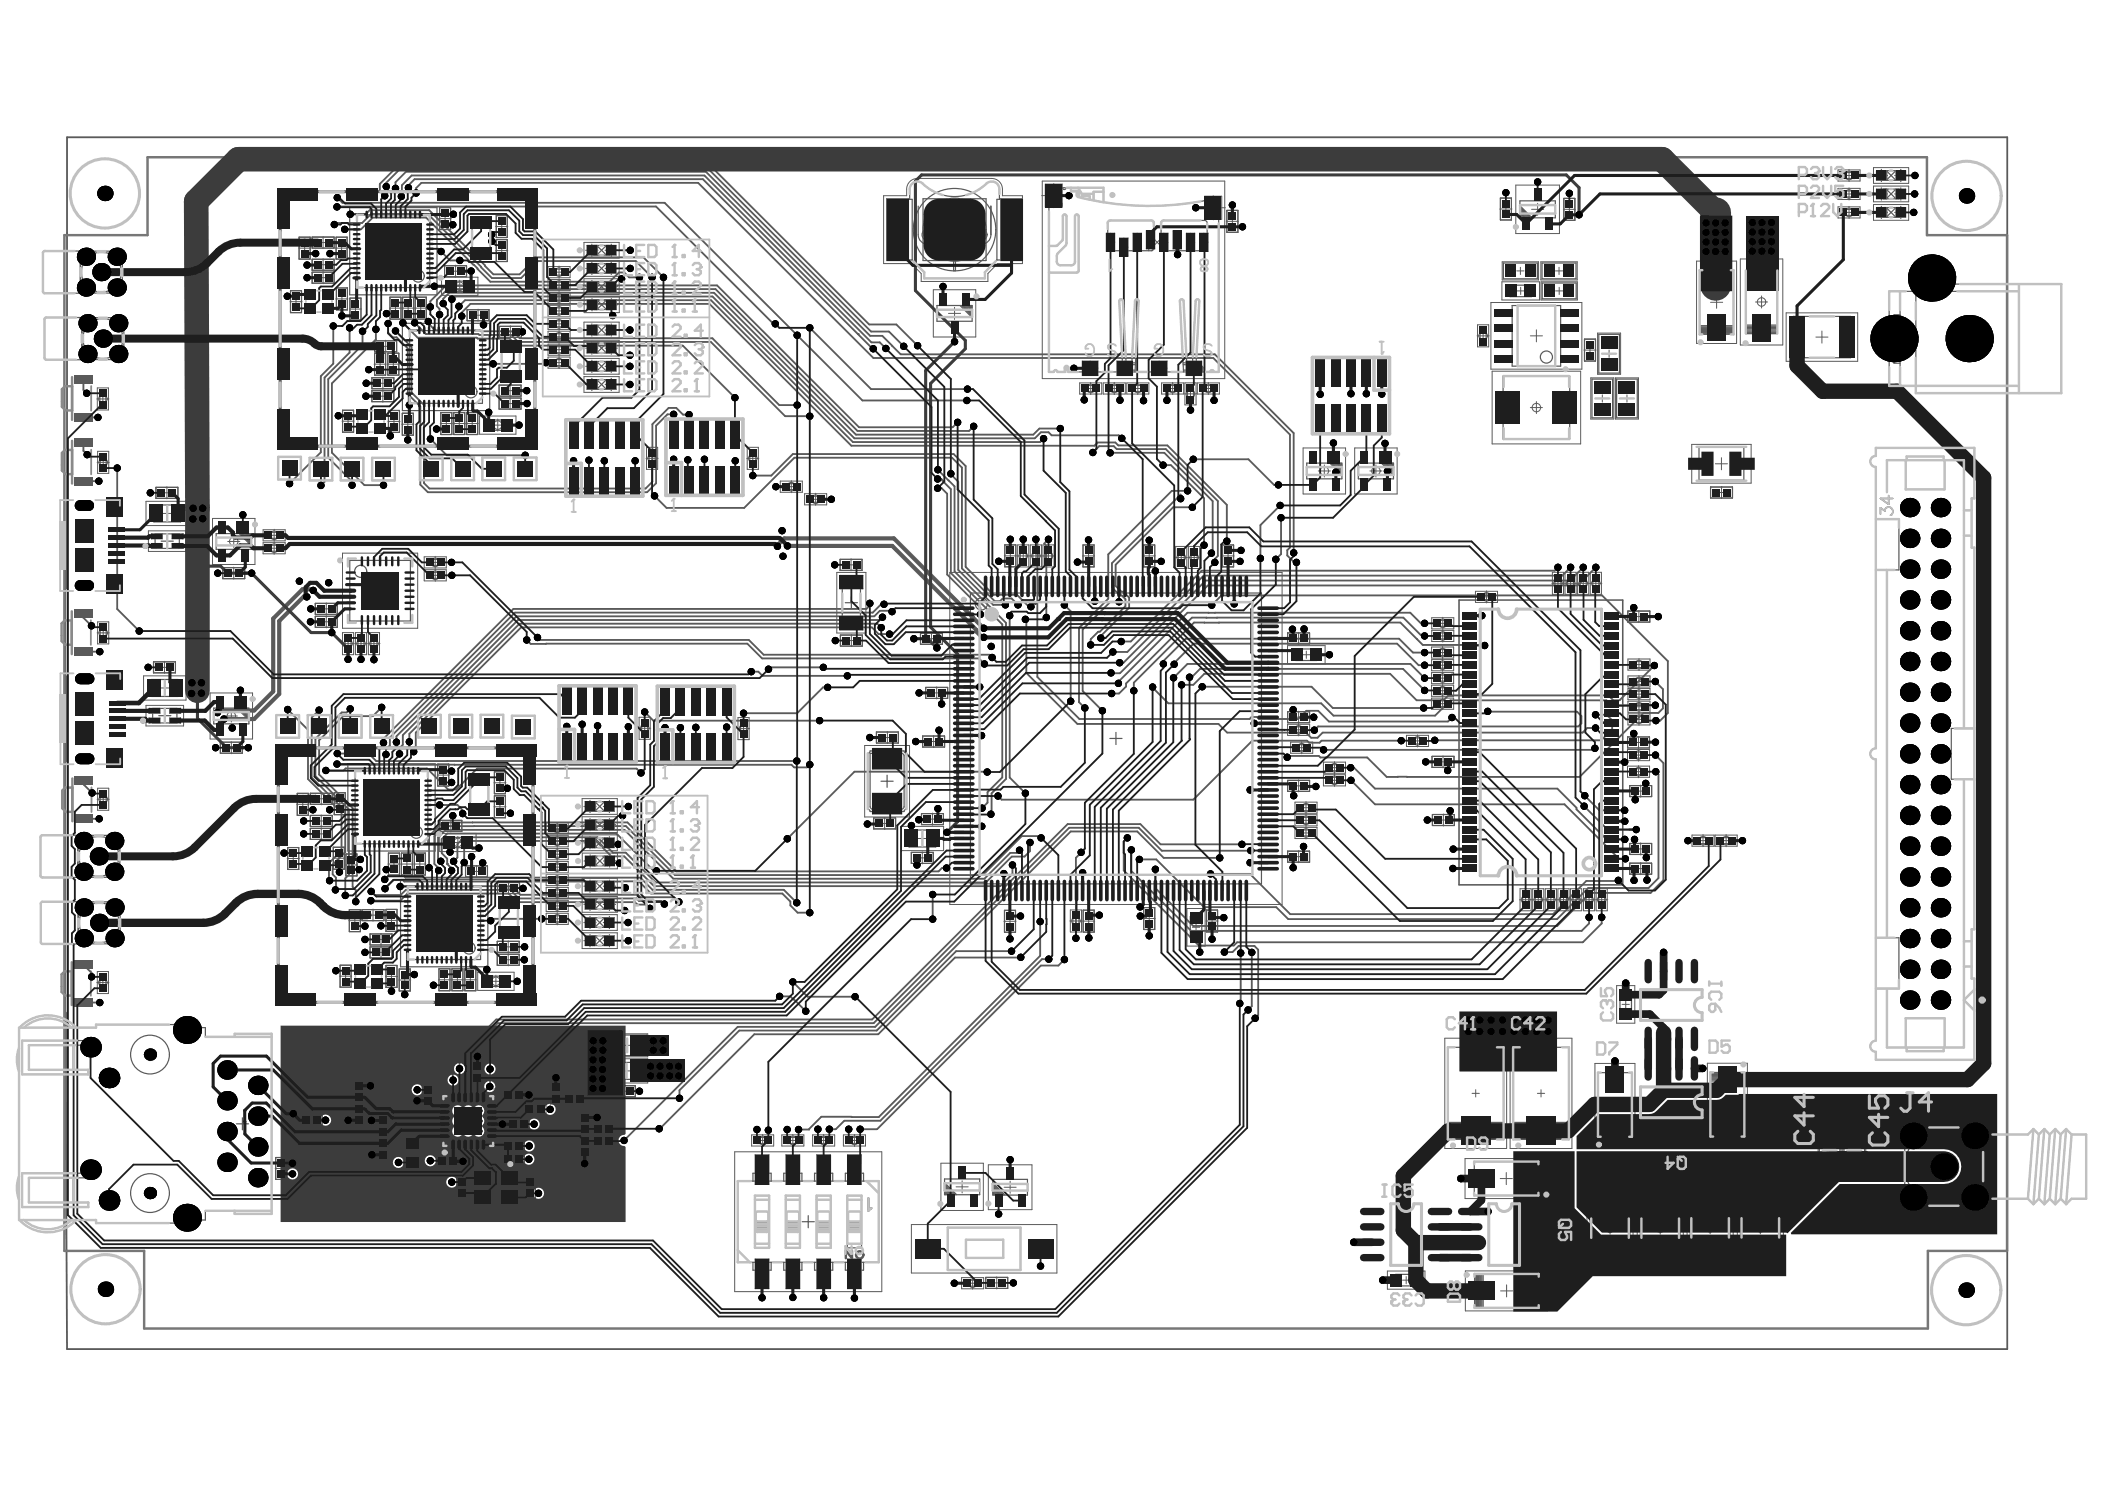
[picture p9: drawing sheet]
<svg xmlns="http://www.w3.org/2000/svg" width="297mm" height="210mm" viewBox="0 0 297 210" stroke-linecap="round" stroke-linejoin="round" font-family="sans-serif">
<g fill="none" stroke="#5a5a5a" stroke-width=".14">
<path d="M42.1 35h1.7M42.2 33.4h1.6v3.2h-1.6zM43 34.1v1.8M44 33.4h3.2v1.6h-3.2zM44 36.6h3.2v1.5h-3.2zM44 38.4h3.2v1.6h-3.2zM44.7 39.2h1.7M44.7 34.2h1.7M44.7 37.3h1.7M45.6 33.4v1.7M45.6 36.5v1.7M45.6 38.3v1.7"/>
<path d="M47.3 35h1.8M47.4 33.4h1.6v3.2h-1.6zM48.2 34.1v1.8M62 30.8h1.7M62 29.3h1.6v3.1h-1.6zM62.3 39.1h5.1v2.6h-5.1zM62.7 37.5h3.1v1.5h-3.1zM62.8 30v1.7M63.4 38.3h1.7M64.3 37.4v1.7M64.9 39.5v1.7M69.9 35.3h1.8"/>
<path d="M69.9 32h1.8M70 33.8h1.6v3.1h-1.6zM70 30.4h1.6v3.1h-1.6zM70.8 31.1v1.7M70.8 34.5v1.7M77.3 37.6h3.1v1.6h-3.1zM77.3 39.4h3.1v1.6h-3.1zM78 38.4h1.7M78.9 37.5v1.7M78.9 39.4v1.7M82.4 34.2h5v2.2h-5zM82.4 36.8h5v2.2h-5z"/>
<path d="M82.4 39.3h5v2.2h-5zM124.7 27.6h3.2a1.93 1.93 0 0 1 1.1-2.3l.5-.1h10.4a1.51 1.51 0 0 1 1.6 1.5v.9h2.8v9.6h-3.5l-1.4 1.4v1.1h-9.4v-1.1l-1.4-1.4h-3.9zM147 27.6h3.4M147.1 25.5h25.7v27.9h-25.7zM147.5 26h2.4v3.2h-2.4zM148.7 25.9v3.4M156.1 32.9h1.2v2.6h-1.2zM156.7 32.9v1.3h.6M158 33.6h1.2v2.5h-1.2zM158.6 33.6v1.3h.6M159.9 32.9h1.2v2.6h-1.2zM160.5 32.9v1.3h.6"/>
<path d="M161.8 32.6h1.2v2.5h-1.2zM162.4 32.6v1.2h.6M162.7 33.6l1.2 1.2M163.6 32.9h1.2v2.6h-1.2zM163.9 33.6l-1.2 1.2M164.2 32.9v1.3h.6M165.5 32.6h1.2v2.5h-1.2zM166.1 32.6v1.2h.6M167.4 32.9h1.2v2.6h-1.2zM168 32.9v1.3h.6M169.3 32.9h1.2v2.6h-1.2zM169.5 29.3h3.4"/>
<path d="M169.9 32.9v1.3h.6M170 27.7h2.4v3.2h-2.4zM171.2 27.6v3.4M173 31.2h1.8M173.1 29.7h1.6v3.1h-1.6zM173.9 30.4v1.7M211.6 29.5h1.8M211.7 27.9h1.6v3.1h-1.6zM211.9 39.8h5.3v2.5h-5.3zM212 36.9h5.1v2.6h-5.1zM212.5 28.6v1.7M213.9 26.1h6.2v6.8h-6.2z"/>
<path d="M214 38.2h1.1M214.5 37.7v1M216.1 29.5h1.7M217 28.7v1.7M217.4 36.9h5.2v2.6h-5.2zM217.5 39.8h5.1v2.5h-5.1zM219.5 38.2h1M220 37.7v1M220.6 29.5h1.7M220.7 28h1.5v3.1h-1.5zM221.5 28.7v1.7M239.4 36.8h5.7v11.7h-5.7z"/>
<path d="M245.6 36.5h6v12.2h-6zM259.4 24h3.1v1.5h-3.1zM259.4 26.6h3.1v1.5h-3.1zM259.4 29.2h3.1v1.6h-3.1zM260.1 30h1.7M260.1 27.4h1.7M260.1 24.8h1.7M260.9 23.9v1.7M260.9 26.5v1.7M260.9 29.1v1.7M264.4 28.9h4.9v2.2h-4.9zM264.4 26.2h4.9v2.3h-4.9z"/>
<path d="M264.4 23.6h4.9v2.3h-4.9zM13.7 56.3h1.7M13.7 54.7h1.6v3.1h-1.6zM14.5 55.4v1.7M40.9 42.6h1.7M41 41h1.6v3.1h-1.6zM41.8 41.7v1.7M47.4 42.2h1.7M47.5 40.6h1.5v3.1h-1.5zM48.2 41.3v1.7M48.3 59.4h1.7M48.3 57.9h1.6v3.1h-1.6z"/>
<path d="M49.1 58.6v1.7M49.3 43.6h1.7M49.4 42h1.5v3.2h-1.5zM50.2 42.7v1.8M52.5 53.3h3.1v1.5h-3.1zM52.5 55.1h3.1v1.6h-3.1zM52.8 51.4h1.7M52.8 49.8h1.6v3.1h-1.6zM52.9 48.1h3.1v1.5h-3.1zM53.2 55.9h1.7M53.2 54.1h1.7M53.6 48.9h1.7"/>
<path d="M53.6 50.5v1.7M54 53.2v1.7M54 55v1.7M54.4 48v1.7M54.6 51.4h1.8M54.7 49.8h1.6v3.1h-1.6zM54.7 59.4h1.7M54.8 57.9h1.6v3.1h-1.6zM55 43.5h1.7M55 41.9h1.6v3.1h-1.6zM55.5 50.5v1.7M55.6 58.6v1.7"/>
<path d="M55.8 42.6v1.7M56.7 59.8h1.7M56.7 43.5h1.7M56.8 58.3h1.5v3.1h-1.5zM56.8 41.9h1.6v3.1h-1.6zM57.5 59v1.7M57.6 42.6v1.7M58.5 43.5h1.7M58.6 41.9h1.6v3.1h-1.6zM59.4 42.6v1.7M62.1 59.8h1.7M62.2 58.2h1.6v3.1h-1.6z"/>
<path d="M63 58.9v1.7M64 59.8h1.7M64 40.4h1.7M64 58.2h1.6v3.1h-1.6zM64.8 58.9v1.7M65.8 59.8h1.7M65.8 58.2h1.6v3.1h-1.6zM65.9 43.7h3.1v1.6h-3.1zM66.6 44.5h1.7M66.6 58.9v1.7M67.5 43.6v1.7M67.7 58.7h5.1v2.5h-5.1z"/>
<path d="M69.4 60h1.7M70.2 59.1v1.7M70.4 54.3h3.1v1.6h-3.1zM70.4 56.1h3.1v1.6h-3.1zM70.5 46h3.1v1.6h-3.1zM71.1 55.1h1.7M71.1 56.9h1.7M71.2 46.8h1.7M72 54.2v1.8M72 56.1v1.7M72 46v1.7M77.3 41.2h3.1v1.6h-3.1z"/>
<path d="M77.3 43.1h3.1v1.5h-3.1zM77.3 44.9h3.1v1.6h-3.1zM77.3 46.7h3.1v1.6h-3.1zM77.3 48.5h3.1v1.6h-3.1zM77.3 50.4h3.1v1.5h-3.1zM78 42h1.7M78 49.3h1.7M78 51.2h1.7M78 45.7h1.7M78 47.5h1.7M78 43.9h1.7M78 40.2h1.7"/>
<path d="M78.9 41.2v1.7M78.9 43v1.7M78.9 44.8v1.7M78.9 46.7v1.7M78.9 48.5v1.7M78.9 50.3v1.7M82.4 45.4h5v2.3h-5zM82.4 48h5v2.2h-5zM82.4 50.6h5v2.2h-5zM82.4 53.1h5v2.2h-5zM82.4 41.9h5v2.2h-5zM131.7 40.9h6v6.6h-6z"/>
<path d="M133.8 44.2h1.8M134.7 43.4v1.7M152.4 54h3.1v1.6h-3.1zM152.7 50.9h2.2v2.1h-2.2zM153.1 54.8h1.7M153.8 50.9v1.1h1.1M153.9 53.9v1.8M155.7 54h3.1v1.6h-3.1zM156.4 54.8h1.7M157.2 53.9v1.8M157.6 50.9h2.2v2.1h-2.2zM158.7 50.9v1.1h1.1"/>
<path d="M159 54h3.1v1.6h-3.1zM159.7 54.8h1.7M160.6 53.9v1.8M162.5 50.9h2.2v2.1h-2.2zM163.6 50.9v1.1h1.1M163.9 54h3.1v1.6h-3.1zM164.6 54.8h1.7M165.5 53.9v1.8M167.1 55.6h1.7M167.2 54h1.6v3.1h-1.6zM167.4 50.9h2.2v2.1h-2.2zM168 54.7v1.7"/>
<path d="M168.5 50.9v1.1h1.1M169 54h3.1v1.6h-3.1zM169.7 54.8h1.7M170.5 53.9v1.8M208.4 47.4h1.7M208.5 45.8h1.6v3.1h-1.6zM209.3 46.5v1.7M210.4 42.7h12.8v9.4h-12.8zM210.6 52.4h12.4v10.2h-12.4zM214.1 41h1M214.6 40.5v1M215.9 57.5h1.8"/>
<path d="M215.9 47.4h1.8M216.8 46.5v1.7M216.8 56.6v1.7M219.5 41h1M220 40.5v1M223.5 49.4h1.7M223.6 47.8h1.6v3.1h-1.6zM224.4 48.5v1.7M224.5 53.3h3.2v5.8h-3.2zM225.4 47h3.3v5.8h-3.3zM225.6 56.2h1M226.1 55.7v1"/>
<path d="M226.5 49.9h1.1M227.1 49.4v1M228 53.3h3.2v5.8h-3.2zM229.1 56.2h1M229.6 55.7v1M241.4 42.6h1.7M242.2 41.8v1.7M247.7 42.6h1.7M248.6 41.7v1.8M252 44.1h10.1v6.9h-10.1zM256.2 47.5h1.7M257.1 46.7v1.7"/>
<path d="M13.7 65.2h1.7M13.8 63.7h1.5v3.1h-1.5zM14.6 64.4v1.7M20.6 70.7h6v3.4h-6zM20.9 74.9h5.3v2.9h-5.3zM22 68.7h3.1v1.6h-3.1zM22.7 69.5h1.7M22.7 72.4h1.8M23.6 68.7v1.7M23.6 71.6v1.7M30 73.1h6v6.5h-6zM32.1 76.4h1.7"/>
<path d="M33 75.5v1.7M33 80v1.7M37.1 74.7h3.1v1.6h-3.1zM37.1 76.5h3.1v1.6h-3.1zM37.8 77.3h1.7M37.8 75.5h1.7M38.7 74.7v1.7M38.7 76.5v1.7M48.3 78h10.6v10.6h-10.6zM59.9 78.5h3.1v1.6h-3.1zM60.6 79.3h1.7M61.4 78.5v1.7"/>
<path d="M91.2 64.7h1.7M91.2 63.1h1.6v3.1h-1.6zM92 63.8v1.7M105.4 64.7h1.7M105.4 63.1h1.6v3.1h-1.6zM106.2 63.8v1.7M110.1 67.9h3.1v1.5h-3.1zM110.8 68.7h1.7M111.7 67.8v1.7M113.5 69.6h3.2v1.6h-3.2zM114.2 70.4h1.8M115.1 69.6v1.7"/>
<path d="M118.5 78.9h3.2v1.6h-3.2zM119.2 79.7h1.7M120.1 78.8v1.7M141.7 78.4h1.7M141.8 76.9h1.6v3.1h-1.6zM142.6 77.6v1.7M143.5 78.4h1.7M143.6 76.9h1.6v3.1h-1.6zM144.4 77.6v1.7M145.3 78.4h1.7M145.4 76.9h1.6v3.1h-1.6zM146.2 77.6v1.7"/>
<path d="M147.1 78.4h1.7M147.2 76.9h1.5v3.1h-1.5zM148 77.6v1.7M152.7 78.4h1.8M152.8 76.9h1.6v3.1h-1.6zM153.6 77.6v1.7M161.3 78.4h1.7M161.4 76.9h1.6v3.1h-1.6zM162.2 77.6v1.7M165.8 78.6h1.7M165.9 77.1h1.6v3.1h-1.6zM166.7 77.8v1.7"/>
<path d="M167.7 78.6h1.7M167.7 77.1h1.6v3.1h-1.6zM168.5 77.8v1.7M172.4 78.4h1.7M172.5 76.9h1.6v3.1h-1.6zM173.3 77.6v1.7M183.9 63.2h6v6.5h-6zM186 66.4h1.7M186.9 65.6v1.7M191.2 63.2h6v6.5h-6zM193.3 66.4h1.7M194.2 65.6v1.7"/>
<path d="M238.7 62.7h8.4v5.5h-8.4zM241.4 68.7h3.1v1.6h-3.1zM242.1 65.4h1.7M242.1 69.5h1.7M242.9 64.6v1.7M242.9 68.6v1.7M13.7 89.3h1.7M13.8 87.7h1.5v3.1h-1.5zM14.6 88.4v1.7M20.3 95.3h5.9v3.5h-5.9zM20.6 99.5h5.3v2.9h-5.3zM21.7 93.4h3.1v1.5h-3.1z"/>
<path d="M22.4 94.1h1.7M22.4 97h1.7M23.2 93.3v1.7M23.3 96.2v1.7M29.6 97.8h6v6.4h-6zM31.4 80.1h3.1v1.5h-3.1zM32.1 80.9h1.7M44.5 85.1h3.1v1.6h-3.1zM44.5 86.9h3.1v1.6h-3.1zM45.2 87.7h1.7M45.2 85.9h1.7M46 85v1.7"/>
<path d="M46 86.9v1.7M48.3 90.8h1.7M48.3 89.2h1.6v3.2h-1.6zM49.1 89.9v1.8M50.1 90.8h1.7M50.2 89.2h1.5v3.2h-1.5zM50.9 89.9v1.8M51.9 90.8h1.7M52 89.2h1.6v3.2h-1.6zM52.8 89.9v1.8M59.9 80.4h3.1v1.5h-3.1zM60.6 81.2h1.7"/>
<path d="M61.4 80.3v1.7M118.1 80.7h4.1v8.6h-4.1zM118.6 89.6h3.1v1.5h-3.1zM119.3 90.4h1.7M120.1 89.5v1.7M129.9 89.3h3.1v1.6h-3.1zM130.6 90.1h1.7M130.6 97h3.1v1.5h-3.1zM131.3 97.7h1.7M131.4 89.2v1.8M132.2 96.9v1.7M134 80.7h46.9v46.9h-46.9z"/>
<path d="M181.7 91.1h5.3v2.5h-5.3zM181.7 89.3h3.1v1.5h-3.1zM182.4 90.1h1.7M183.2 89.2v1.7M183.8 92.4h1M184.3 91.8v1.1M202 96.7h3.1v1.5h-3.1zM202 91.3h3.1v1.5h-3.1zM202 93h3.1v1.6h-3.1zM202 94.9h3.1v1.5h-3.1zM202 98.5h3.1v1.5h-3.1zM202 87.1h3.1v1.6h-3.1z"/>
<path d="M202 88.9h3.1v1.6h-3.1zM202.7 97.4h1.7M202.7 99.3h1.7M202.7 93.8h1.7M202.7 95.7h1.7M202.7 92.1h1.7M202.7 87.9h1.7M202.7 89.7h1.7M203.6 91.2v1.7M203.6 93v1.7M203.6 94.8v1.7M203.6 96.6v1.7"/>
<path d="M203.6 98.4v1.7M203.6 87.1v1.7M203.6 88.9v1.7M208.2 83.4h3.1v1.6h-3.1zM208.9 84.2h1.7M209.8 83.3v1.8M219 82.3h1.7M219.1 80.7h1.5v3.1h-1.5zM219.8 81.4v1.7M220.8 82.3h1.7M220.8 80.7h1.6v3.1h-1.6zM221.6 81.4v1.7"/>
<path d="M222.6 82.3h1.7M222.6 80.7h1.6v3.1h-1.6zM223.4 81.4v1.7M224.3 82.3h1.7M224.4 80.7h1.6v3.1h-1.6zM225.2 81.4v1.7M229.7 86.2h3.1v1.6h-3.1zM229.7 98.9h3.1v1.6h-3.1zM229.7 93h3.1v1.5h-3.1zM229.7 95.4h3.1v1.5h-3.1zM229.7 97.1h3.1v1.6h-3.1zM230.4 87h1.7"/>
<path d="M230.4 97.9h1.7M230.4 99.7h1.7M230.4 93.7h1.7M230.4 96.1h1.7M231.3 86.1v1.7M231.3 92.9v1.7M231.3 95.3v1.7M231.3 97.1v1.7M231.3 98.8v1.8M13.7 112.7h1.7M13.8 111.2h1.5v3.1h-1.5zM14.6 111.9v1.7"/>
<path d="M31.1 104.7h3.1v1.6h-3.1zM31.8 105.5h1.7M31.8 101h1.7M32.6 100.1v1.8M32.6 104.6v1.7M40.6 119.5h1.6v3.2h-1.6zM41.9 113.5h1.7M41.9 111.9h1.6v3.1h-1.6zM42.7 112.6v1.7M43.8 111.9h3.1v1.6h-3.1zM43.8 115h3.1v1.6h-3.1zM43.8 116.8h3.1v1.6h-3.1z"/>
<path d="M44.5 117.6h1.7M44.5 115.8h1.7M44.5 112.7h1.7M45.3 111.8v1.7M45.3 115v1.7M45.3 116.8v1.7M47 119.5h1.6v3.1h-1.6zM47.1 113.4h1.7M47.2 111.8h1.5v3.1h-1.5zM47.9 112.5v1.7M61.7 109.3h1.7M61.8 107.8h1.5v3.1h-1.5z"/>
<path d="M62 117.6h5.2v2.5h-5.2zM62.1 115.7h3.1v1.6h-3.1zM62.5 108.5v1.7M62.8 116.5h1.7M63.6 115.6v1.8M63.8 118.8h1.7M64.6 118v1.7M69.7 113.8h1.7M69.7 110.4h1.7M69.8 108.9h1.5v3.1h-1.5zM69.8 112.3h1.5v3.1h-1.5zM70.5 109.6v1.7"/>
<path d="M70.5 113v1.7M77.1 116.1h3.1v1.5h-3.1zM77.1 117.9h3.1v1.6h-3.1zM77.1 119.7h3.1v1.6h-3.1zM77.8 118.7h1.7M77.8 116.8h1.7M78.6 116v1.7M78.6 117.8v1.7M78.6 119.6v1.8M82.1 112.7h5v2.2h-5zM82.1 115.2h5v2.2h-5zM82.1 117.8h5v2.2h-5z"/>
<path d="M90.1 102.7h1.7M90.2 101.2h1.6v3.1h-1.6zM91 101.9v1.7M104.1 102.8h1.7M104.1 101.2h1.6v3.1h-1.6zM104.9 101.9v1.7M122 105.2h6.3v10h-6.3zM123.3 115.4h3.1v1.5h-3.1zM123.7 103.3h3.1v1.5h-3.1zM124 116.2h1.7M124.4 104h1.7M124.8 115.3v1.7"/>
<path d="M125.2 103.2v1.7M127.2 116.6h6v3.4h-6zM129.3 118.3h1.7M130 114.8h3.1v1.5h-3.1zM130.2 117.4v1.7M130.2 103.8h3.1v1.6h-3.1zM130.7 115.5h1.7M130.9 104.6h1.7M131.6 114.7v1.7M131.7 103.7v1.8M181.7 100.4h3.1v1.6h-3.1zM181.7 102.2h3.1v1.5h-3.1z"/>
<path d="M181.7 110.1h3.1v1.5h-3.1zM182.1 104.7h3.1v1.6h-3.1zM182.4 110.9h1.7M182.4 101.2h1.7M182.4 103h1.7M182.7 114.9h3.1v1.6h-3.1zM182.7 116.7h3.1v1.6h-3.1zM182.7 113.2h3.1v1.5h-3.1zM182.8 105.5h1.7M183.2 100.3v1.7M183.2 102.1v1.7M183.2 110v1.7"/>
<path d="M183.2 120v1.7M183.4 115.7h1.7M183.4 113.9h1.7M183.4 117.5h1.7M183.7 104.6v1.7M184.3 113.1v1.7M184.3 114.9v1.7M184.3 116.6v1.8M186.8 107.5h3.1v1.6h-3.1zM186.8 109.3h3.1v1.6h-3.1zM187.5 110.1h1.7M187.5 108.3h1.7"/>
<path d="M188.3 107.4v1.7M188.3 109.2v1.7M198.5 103.7h3.1v1.6h-3.1zM199.2 104.5h1.7M200 103.7v1.7M202.1 106.7h3.1v1.6h-3.1zM202.1 114.9h3.1v1.6h-3.1zM202.8 107.5h1.7M202.8 115.7h1.7M203.6 106.6v1.7M203.7 114.8v1.7M229.7 103.9h3.1v1.6h-3.1z"/>
<path d="M229.7 105.7h3.1v1.6h-3.1zM229.7 108.1h3.1v1.5h-3.1zM229.7 100.7h3.1v1.6h-3.1zM230 110.8h3.1v1.6h-3.1zM230 119h3.1v1.5h-3.1zM230.4 108.9h1.7M230.4 106.5h1.7M230.4 104.7h1.7M230.4 101.5h1.7M230.7 119.8h1.7M230.7 111.6h1.7M231.2 103.9v1.7"/>
<path d="M231.2 105.7v1.7M231.2 108v1.7M231.3 100.6v1.7M231.5 110.7v1.7M231.5 118.9v1.7M238.8 117.8h3.1v1.6h-3.1zM239.5 118.6h1.7M240.3 117.7v1.7M242 117.8h3.1v1.6h-3.1zM242.7 118.6h1.7M243.6 117.7v1.7M13.7 138.6h1.7"/>
<path d="M13.7 137h1.6v3.2h-1.6zM14.5 137.7v1.8M40.5 121.1h1.7M41.4 120.2v1.8M47 121.1h1.7M47.8 120.2v1.7M47.9 137.7h1.7M48 136.1h1.6v3.2h-1.6zM48.7 122h1.7M48.8 136.8v1.8M48.8 120.5h1.6v3.1h-1.6zM49.2 129.9h1.7"/>
<path d="M49.3 128.3h1.6v3.1h-1.6zM49.6 121.2v1.7M50.1 129v1.7M51.1 128.3h3.1v1.6h-3.1zM51.8 129.1h1.7M52.2 131.7h3.1v1.6h-3.1zM52.2 133.6h3.1v1.5h-3.1zM52.6 128.2v1.7M52.9 132.5h1.7M52.9 134.3h1.7M53.8 131.7v1.7M53.8 133.5v1.7"/>
<path d="M54.4 137.7h1.7M54.4 129.8h1.7M54.5 128.3h1.5v3.1h-1.5zM54.5 136.2h1.5v3.1h-1.5zM54.7 121.9h1.7M54.8 120.3h1.6v3.1h-1.6zM55.2 129v1.7M55.2 136.9v1.7M55.6 121v1.7M56.3 138.2h1.7M56.3 136.7h1.6v3.1h-1.6zM56.6 121.9h1.7"/>
<path d="M56.6 120.3h1.6v3.1h-1.6zM57.1 137.4v1.7M57.4 121v1.7M58.4 121.9h1.7M58.5 120.3h1.5v3.1h-1.5zM59.2 121v1.7M61.9 138.2h1.7M61.9 136.7h1.6v3.1h-1.6zM62.7 137.4v1.7M63.7 138.2h1.7M63.8 136.7h1.5v3.1h-1.5zM64.5 137.4v1.7"/>
<path d="M65.5 138.2h1.7M65.6 136.7h1.6v3.1h-1.6zM65.7 122.1h3.1v1.6h-3.1zM66.4 137.4v1.7M66.4 122.9h1.7M67.2 122.1v1.7M67.4 137.1h5.1v2.6h-5.1zM69.1 138.4h1.7M70 137.6v1.7M70.2 132.8h3.1v1.6h-3.1zM70.2 134.6h3.1v1.6h-3.1zM70.2 124.5h3.1v1.6h-3.1z"/>
<path d="M70.9 135.4h1.7M70.9 133.6h1.7M70.9 125.3h1.7M71.7 132.7v1.7M71.7 134.5v1.7M71.8 124.4v1.7M77.1 121.5h3.1v1.6h-3.1zM77.1 123.4h3.1v1.5h-3.1zM77.1 125.2h3.1v1.6h-3.1zM77.1 127h3.1v1.6h-3.1zM77.1 128.8h3.1v1.6h-3.1zM77.8 129.6h1.7"/>
<path d="M77.8 127.8h1.7M77.8 126h1.7M77.8 122.3h1.7M77.8 124.1h1.7M77.8 120.5h1.7M78.6 121.5v1.7M78.6 123.3v1.7M78.6 125.1v1.7M78.6 126.9v1.7M78.6 128.8v1.7M82.1 123.9h5v2.2h-5zM82.1 126.5h5v2.2h-5z"/>
<path d="M82.1 129h5v2.2h-5zM82.1 131.6h5v2.2h-5zM82.2 120.3h4.9v2.3h-4.9zM128.6 120.2h3.1v1.6h-3.1zM129.3 121h1.7M130.1 120.2v1.7M141.7 130h1.7M141.7 128.4h1.6v3.1h-1.6zM142.5 129.1v1.7M151 129.9h1.7M151 128.4h1.6v3.1h-1.6zM151.8 129.1v1.7"/>
<path d="M152.8 129.9h1.7M152.8 128.4h1.6v3.1h-1.6zM153.6 129.1v1.7M161.3 129.6h1.7M161.4 128h1.6v3.1h-1.6zM162.2 128.7v1.7M167.5 128.2h2.6v5.3h-2.6zM168.3 130.8h1M168.8 130.3v1M170.2 129.9h1.7M170.2 128.4h1.6v3.1h-1.6zM171 129.1v1.7"/>
<path d="M181.7 120.1h3.1v1.5h-3.1zM182.4 120.8h1.7M214.4 126.9h1.7M214.5 125.4h1.6v3.1h-1.6zM215.3 126.1v1.7M216.2 126.9h1.7M216.3 125.4h1.6v3.1h-1.6zM217.1 126.1v1.7M218 126.9h1.7M218.1 125.4h1.5v3.1h-1.5zM218.8 126.1v1.7M219.8 126.9h1.7"/>
<path d="M219.8 125.4h1.6v3.1h-1.6zM220.6 126.1v1.7M221.6 126.9h1.7M221.6 125.4h1.6v3.1h-1.6zM222.4 126.1v1.7M223.4 126.9h1.7M223.4 125.4h1.6v3.1h-1.6zM224.2 126.1v1.7M225.2 126.9h1.7M225.2 125.4h1.6v3.1h-1.6zM226 126.1v1.7M228.1 139h2.6v5.3h-2.6z"/>
<path d="M230 121.8h3.1v1.5h-3.1zM230.7 122.5h1.7M231.5 121.7v1.7M42.3 157.2h3.2v1.6h-3.2zM43 158h1.8M43.9 157.2v1.7M49.9 157.2h1.6M49.9 155.7h1.6v3.1h-1.6zM49.9 154h1.6M49.9 152.4h1.6v3.1h-1.6zM50.7 153.1v1.7M50.7 156.4v1.7"/>
<path d="M53.2 157.3h1.6v3.1h-1.6zM53.2 158.9h1.6M54 158v1.7M59.5 154.5h1.7M59.6 153h1.6v3.1h-1.6zM60.4 153.7v1.7M61.5 153.6h9.1v9.1h-9.1zM65.2 158.1h1.7M66.1 157.3v1.7M66.5 151.2h1.7M66.6 149.7h1.6v3.1h-1.6zM67.4 150.4v1.7"/>
<path d="M70.9 153.7h3.1v1.5h-3.1zM71.6 157.8h3.1v1.6h-3.1zM71.6 154.5h1.7M72.3 158.6h1.7M72.5 153.6v1.7M73.1 157.7v1.7M73.9 155.7h3.2v1.6h-3.2zM74.6 156.5h1.8M75.5 155.6v1.7M77.6 154.2h1.7M77.7 152.6h1.5v3.1h-1.5zM78.5 153.3v1.7"/>
<path d="M79.5 154.2h3.2v1.6h-3.2zM80.2 155h1.8M81.1 154.1v1.7M81.6 158.4h1.8M81.7 156.9h1.6v3.1h-1.6zM82.5 157.6v1.7M83.6 158.4h3.1v1.6h-3.1zM84.3 159.2h1.7M85.2 158.4v3.4M85.4 149.4h6v3.4h-6zM85.6 145.8h5.8v3.3h-5.8zM86.5 153.1h3.2v1.6h-3.2z"/>
<path d="M87.2 153.9h1.8M87.6 151.1h1.7M88 147.5h1M88.1 153.1v1.7M88.4 150.2v1.7M88.5 146.9v1.1M203.9 146.5h8.7v15.5h-8.7zM207.7 154.2h1.1M208.2 153.7v1M213.1 146.5h8.7v15.5h-8.7zM216.9 154.2h1.1M217.5 153.7v1"/>
<path d="M225.1 150h5.6v11.6h-5.6zM227 155.8h1.7M227.9 155v1.7M228.9 141.7h1M229.4 141.2v1M240.9 150h5.7v11.6h-5.7zM242.9 155.8h1.7M243.8 154.9v1.8M256.6 159.3h3.2v5.8h-3.2zM260 159.3h3.3v5.8h-3.3zM38.8 164.8h1.7M38.9 163.3h1.6v3.1h-1.6z"/>
<path d="M39.7 164v1.7M53.2 160.5h1.6v3.1h-1.6zM53.2 162.1h1.6M54 161.2v1.7M56.9 160h2.6v5.2h-2.6zM57.7 162.6h1M58.2 162.1v1M61.6 163h3.1v1.5h-3.1zM62.3 163.7h1.7M63.2 162.9v1.7M64.4 167.5h1.7M64.5 166h1.5v3.1h-1.5z"/>
<path d="M65.2 166.7v1.7M66.4 164.8h7.1v5.5h-7.1zM70.9 160.9h3.1v1.5h-3.1zM70.9 162.7h3.1v1.6h-3.1zM71.6 163.5h1.7M71.6 161.7h1.7M72.5 160.8v1.7M72.5 162.7v1.7M73.9 167.6h1.7M74 166h1.5v3.1h-1.5zM74.8 166.7v1.7M81.6 161.7h1.8"/>
<path d="M81.7 160.2h1.6v3.1h-1.6zM82.5 160.9v1.7M83.6 160.2h3.1v1.5h-3.1zM84.3 161h1.7M103.7 162.5h20.7v19.7h-20.7zM106.1 160.1h3.1v1.6h-3.1zM106.8 160.9h1.7M107.6 160v1.7M110.3 160.1h3.1v1.6h-3.1zM111 160.9h1.7M111.9 160v1.7M114.7 160.1h3.1v1.6h-3.1z"/>
<path d="M115.4 160.9h1.7M116.2 160v1.7M119 160.1h3.1v1.6h-3.1zM119.7 160.9h1.7M120.6 160v1.7M128.6 172.7h20.5v6.9h-20.5zM132.8 164.1h6v6.7h-6zM134.9 167.4h1.7M135.8 166.6v1.7M139.5 164.3h6.1v6.3h-6.1zM141.7 167.5h1.7M142.5 166.6v1.7"/>
<path d="M195.8 179.3h5.3v2.6h-5.3zM206.7 163.4h11.7v5.7h-11.7zM206.8 179.3h11.6v5.6h-11.6zM211.7 166.3h1.7M212.6 165.4v1.7M223.9 166.6h6.5v13.3h-6.5zM224.4 167.7h5.6v11.1h-5.6zM226.3 173.3h1.7M227.2 172.4v1.7M231 166.6h6.5v13.3h-6.5zM231.5 167.7h5.6v11.1h-5.6zM233.4 173.3h1.7"/>
<path d="M234.3 172.4v1.7M238.1 166.5h6.5v13.4h-6.5zM238.5 167.7h5.6v11.1h-5.6zM240.5 173.2h1.7M241.3 172.4v1.7M245.2 166.5h6.5v13.4h-6.5zM245.6 167.7h5.6v11.1h-5.6zM247.5 173.2h1.8M248.4 172.4v1.7M257.7 162.2h1M258.2 161.7v1.1M261.1 162.2h1.1"/>
<path d="M261.7 161.7v1.1M135.7 180.2h3.1v1.6h-3.1zM136.4 181h1.7M137.2 180.2v1.7M139.1 180.2h3.1v1.6h-3.1zM139.8 181h1.7M140.7 180.1v1.7M197.9 180.6h1M198.4 180.1v1M211.7 182.1h1.8M212.6 181.2v1.8"/>
<circle cx="78.9" cy="38.4" r=".6"/>
<circle cx="260.9" cy="27.4" r=".6"/>
<circle cx="260.9" cy="30" r=".6"/>
<circle cx="260.9" cy="24.8" r=".6"/>
<circle cx="14.5" cy="56.3" r=".6"/>
<circle cx="64.9" cy="40.4" r=".6"/>
<circle cx="70.2" cy="60" r=".6"/>
<circle cx="78.9" cy="40.2" r=".6"/>
<circle cx="78.9" cy="47.5" r=".6"/>
<circle cx="78.9" cy="45.7" r=".6"/>
<circle cx="78.9" cy="42" r=".6"/>
<circle cx="78.9" cy="51.2" r=".6"/>
<circle cx="78.9" cy="49.3" r=".6"/>
<circle cx="78.9" cy="43.9" r=".6"/>
<circle cx="153.9" cy="54.8" r=".6"/>
<circle cx="157.2" cy="54.8" r=".6"/>
<circle cx="160.6" cy="54.8" r=".6"/>
<circle cx="165.5" cy="54.8" r=".6"/>
<circle cx="168" cy="55.6" r=".6"/>
<circle cx="170.5" cy="54.8" r=".6"/>
<circle cx="209.3" cy="47.4" r=".6"/>
<circle cx="216.8" cy="57.5" r=".6"/>
<circle cx="248.6" cy="42.6" r=".6"/>
<circle cx="14.6" cy="65.2" r=".6"/>
<circle cx="33" cy="76.4" r=".6"/>
<circle cx="38.7" cy="75.5" r=".6"/>
<circle cx="38.7" cy="77.3" r=".6"/>
<circle cx="61.4" cy="79.3" r=".6"/>
<circle cx="92" cy="64.7" r=".6"/>
<circle cx="106.2" cy="64.7" r=".6"/>
<circle cx="111.7" cy="68.7" r=".6"/>
<circle cx="115.1" cy="70.4" r=".6"/>
<circle cx="144.4" cy="78.4" r=".6"/>
<circle cx="146.2" cy="78.4" r=".6"/>
<circle cx="148" cy="78.4" r=".6"/>
<circle cx="166.7" cy="78.6" r=".6"/>
<circle cx="168.5" cy="78.6" r=".6"/>
<circle cx="186.9" cy="66.4" r=".6"/>
<circle cx="194.2" cy="66.4" r=".6"/>
<circle cx="14.6" cy="89.3" r=".6"/>
<circle cx="49.1" cy="90.8" r=".6"/>
<circle cx="50.9" cy="90.8" r=".6"/>
<circle cx="52.8" cy="90.8" r=".6"/>
<circle cx="61.4" cy="81.2" r=".6"/>
<circle cx="203.6" cy="95.7" r=".6"/>
<circle cx="203.6" cy="92.1" r=".6"/>
<circle cx="203.6" cy="97.4" r=".6"/>
<circle cx="203.6" cy="93.8" r=".6"/>
<circle cx="203.6" cy="99.3" r=".6"/>
<circle cx="203.6" cy="89.7" r=".6"/>
<circle cx="203.6" cy="87.9" r=".6"/>
<circle cx="209.8" cy="84.2" r=".6"/>
<circle cx="219.8" cy="82.3" r=".6"/>
<circle cx="221.6" cy="82.3" r=".6"/>
<circle cx="223.4" cy="82.3" r=".6"/>
<circle cx="225.2" cy="82.3" r=".6"/>
<circle cx="231.3" cy="96.1" r=".6"/>
<circle cx="231.3" cy="99.7" r=".6"/>
<circle cx="231.3" cy="97.9" r=".6"/>
<circle cx="231.3" cy="93.7" r=".6"/>
<circle cx="14.6" cy="112.7" r=".6"/>
<circle cx="32.6" cy="101" r=".6"/>
<circle cx="64.6" cy="118.8" r=".6"/>
<circle cx="78.6" cy="118.7" r=".6"/>
<circle cx="78.6" cy="116.8" r=".6"/>
<circle cx="91" cy="102.7" r=".6"/>
<circle cx="104.9" cy="102.8" r=".6"/>
<circle cx="183.2" cy="103" r=".6"/>
<circle cx="183.7" cy="105.5" r=".6"/>
<circle cx="184.3" cy="113.9" r=".6"/>
<circle cx="184.3" cy="117.5" r=".6"/>
<circle cx="184.3" cy="115.7" r=".6"/>
<circle cx="188.3" cy="108.3" r=".6"/>
<circle cx="188.3" cy="110.1" r=".6"/>
<circle cx="200" cy="104.5" r=".6"/>
<circle cx="231.2" cy="108.9" r=".6"/>
<circle cx="231.2" cy="106.5" r=".6"/>
<circle cx="231.3" cy="101.5" r=".6"/>
<circle cx="240.3" cy="118.6" r=".6"/>
<circle cx="243.6" cy="118.6" r=".6"/>
<circle cx="14.5" cy="138.6" r=".6"/>
<circle cx="70" cy="138.4" r=".6"/>
<circle cx="78.6" cy="126" r=".6"/>
<circle cx="78.6" cy="120.5" r=".6"/>
<circle cx="78.6" cy="127.8" r=".6"/>
<circle cx="78.6" cy="122.3" r=".6"/>
<circle cx="78.6" cy="124.1" r=".6"/>
<circle cx="78.6" cy="129.6" r=".6"/>
<circle cx="151.8" cy="129.9" r=".6"/>
<circle cx="215.3" cy="126.9" r=".6"/>
<circle cx="217.1" cy="126.9" r=".6"/>
<circle cx="218.8" cy="126.9" r=".6"/>
<circle cx="220.6" cy="126.9" r=".6"/>
<circle cx="222.4" cy="126.9" r=".6"/>
<circle cx="224.2" cy="126.9" r=".6"/>
<circle cx="226" cy="126.9" r=".6"/>
<circle cx="50.7" cy="157.2" r=".6"/>
<circle cx="50.7" cy="154" r=".6"/>
<circle cx="54" cy="158.9" r=".6"/>
<circle cx="67.4" cy="151.2" r=".6"/>
<circle cx="72.5" cy="154.5" r=".6"/>
<circle cx="75.5" cy="156.5" r=".6"/>
<circle cx="78.5" cy="154.2" r=".6"/>
<circle cx="81.1" cy="155" r=".6"/>
<circle cx="82.5" cy="158.4" r=".6"/>
<circle cx="85.2" cy="159.2" r=".6"/>
<circle cx="54" cy="162.1" r=".6"/>
<circle cx="82.5" cy="161.7" r=".6"/>
<circle cx="85.2" cy="161" r=".6"/>
<circle cx="107.6" cy="160.9" r=".6"/>
<circle cx="111.9" cy="160.9" r=".6"/>
<circle cx="116.2" cy="160.9" r=".6"/>
<circle cx="120.6" cy="160.9" r=".6"/>
<circle cx="227.2" cy="173.3" r=".6"/>
<circle cx="234.3" cy="173.3" r=".6"/>
<circle cx="241.3" cy="173.2" r=".6"/>
<circle cx="248.4" cy="173.2" r=".6"/>
<circle cx="137.2" cy="181" r=".6"/>
</g>
<g fill="none" stroke="#5a5a5a" stroke-width=".17">
<path d="M11.3 36.2h1.7M11.3 35.4v6l-5.1-.1-.1-.2v-5.4l.1-.3h11.1v5.9h-6M12.1 35.4v1.7M12.1 39.7v1.7M13.4 38.4h1.8M14.3 37.5v1.7M15.6 36.2h1.7M16.5 35.4v1.7M16.5 39.7v1.7M42.2 33.5h1.6v3h-1.6zM44.1 33.4h3v1.6h-3zM44.1 36.6h3v1.5h-3z"/>
<path d="M44.1 38.4h3v1.5h-3zM47.4 33.5h1.6v3h-1.6zM49.3 29.3h12.4v12.3h-12.4zM50.4 30.3h10.2v10.3h-10.2zM54.6 35.4h1.8M55.5 34.6v1.7M62 29.3h1.6v3.1h-1.6zM62.7 37.5h3.1v1.5h-3.1zM63.5 39.7h2.8v1.4h-2.8zM66.6 31.2l.2-.1 .2-.3h1.8l.2 .3 .2 .1v4.8h-.2l-.2 .3h-1.8l-.1-.2-.3-.1zM70 33.8h1.6v3.1h-1.6zM70 30.4h1.6v3.1h-1.6z"/>
<path d="M78 38h1.7v.8h-1.7zM78 39.8h1.7v.8h-1.7zM82.7 37.9h1.7M82.7 35.3h1.7M82.8 39.7h4.1v1.4h-4.1zM82.8 37.2h4.1v1.4h-4.1zM82.8 34.6h4.1v1.4h-4.1zM83.5 34.5v1.7M83.5 37v1.7M83.5 39.6v1.7M83.8 34.7h-.4v1.2h.4M83.8 37.3h-.4v1.2h.4"/>
<path d="M83.8 39.8h-.4v1.2h.4M83.8 34.6v1.4M83.8 37.2v1.4M83.8 39.7v1.4M83.9 34.6v1.4M83.9 37.2v1.4M83.9 39.7v1.4M84.1 34.6v1.4M84.1 37.2v1.4M84.1 39.7v1.4M84.2 34.6v1.4M84.2 37.2v1.4"/>
<path d="M84.2 39.7v1.4M84.3 39.8l1.2 1.2M84.3 37.3l1.2 1.2M84.3 34.7l1.2 1.2M84.3 34.6v1.4M84.3 37.2v1.4M84.3 39.7v1.4M85.4 37.9h1.7M85.4 35.3h1.7M85.5 39.8l-1.2 1.2M85.5 37.3l-1.2 1.2M85.5 34.7l-1.2 1.2"/>
<path d="M85.6 34.6v1.4M85.6 37.2v1.4M85.6 39.7v1.4M86 34.7h.3v1.2h-.3M86 37.3h.3v1.2h-.3M86 39.8h.3v1.2h-.3M86 34.6v1.4M86 37.2v1.4M86 39.7v1.4M86.3 34.5v1.7M86.3 37v1.7M86.3 39.6v1.7"/>
<path d="M125.1 28h3.1v8.8h-3.1zM125.5 29.9l1.8-1.8h1.4v8.6h-3.2v-1.6a1.39 1.39 0 0 0 1.4-1.4 1.39 1.39 0 0 0-1.4-1.4zM125.8 32.4h1.7M126.7 31.5v1.8M128.4 28.1v-1.4a1.09 1.09 0 0 1 .6-1 1.09 1.09 0 0 1 1.2 .2 6.5 6.5 0 0 0 9.3-.2 1.09 1.09 0 0 1 1.5 1v1.4M128.7 36.7l1.7 1.7v.9h8.6v-.9l1.7-1.7M129.6 29.1v4a1.35 1.35 0 0 0 1.3 1.4 1.35 1.35 0 0 0 1.4-1.4v-4M130.2 28h8.9v8.8h-8.9zM132.7 36h1.9v-1.8h.2v1.8h1.9v.3h-1.9v1.9h-.2v-1.9h-1.9zM133.8 32.4h1.8M134.7 31.5v1.8M137.1 29.1v4a1.35 1.35 0 0 0 1.4 1.4 1.35 1.35 0 0 0 1.3-1.4v-4"/>
<path d="M140.7 28.1h1.4l1.8 1.8v2.4a1.39 1.39 0 0 0-1.4 1.4 1.39 1.39 0 0 0 1.4 1.4v1.6h-3.2zM141.2 28h3.1v8.8h-3.1zM141.9 32.4h1.7M142.7 31.5v1.8M148 34.7h1.1l.9-.9v-3.3a.26 .26 0 0 1 .2-.3 .26 .26 0 0 1 .3 .3v4l-1.2 1.2a1.45 1.45 0 0 0 .1 1.7h1.8l.4-.2 .1-6.7a.26 .26 0 0 1 .3-.3 .26 .26 0 0 1 .2 .3v7.8l-.2 .1h-4M149.9 26.5a.26 .26 0 0 0 .3 .2 .26 .26 0 0 0 .2-.2M151.1 26.5v.5h.9v.7a40 40 0 0 0 18.6 .5h1.4v24.3h-2.3v-.8M151.1 26.9h1.1v.7M152 27.3h.1M152 27.6h.2M152 27.3l.2 .3M152 26.9v.4"/>
<path d="M152.1 26.5l.6 .8M152.7 27.3v.6M152.7 27.3h1.6M152.7 27.7h1.1v.5M155.7 28.5v-2h-7.6l-.1 .2v1.7l.3 .1h1.3a.35 .35 0 0 1 .3 .4 .35 .35 0 0 1-.3 .3h-1.6v23.3h.7a.26 .26 0 0 1 .3-.3 .26 .26 0 0 1 .2 .3h1.1v-.6h.5M155.7 27.1h-1.4v1.2M156.4 31.3l.3-.2h5.9l.2 .3v3.8l-.3 .2-6-.1-.2-.3zM156.5 35.3v-1.5h.5v1.6M158.3 35.4v-1.6h.5v1.6M160.2 35.4v-1.6h.5v1.6M162.6 35.3v-1.5h-.5v1.6M163.9 31.3l.3-.2h6l.1 .3v3.8l-.3 .2-6-.1-.2-.3z"/>
<path d="M164 35.3v-1.5h.5v1.6M165.9 35.4v-1.6h.5v1.6M167.7 35.4v-1.6h.6v1.6M170.1 35.3v-1.5h-.5v1.6M173.1 29.7h1.6v3.1h-1.6zM211.7 27.9h1.6v3.1h-1.6zM212.1 37.1h4.8v2.2h-4.8zM214.5 30.6l.1 .1M214.5 30.4l.3 .3M214.5 30.2l.5 .5M214.5 30l.7 .7M214.5 29.9l.8 .8"/>
<path d="M214.5 29.7l1 1M214.5 28.3h5v2.4h-5zM214.5 29.5l1.2 1.2M214.5 29.4l1.3 1.3M214.5 29.2l1.5 1.5M214.5 29l1.7 1.7M217.6 37.1h4.8v2.2h-4.8zM217.6 39.9h4.8v2.2h-4.8zM220.7 28h1.5v3.1h-1.5zM239.8 38.1h4.8v9.1h-4.8zM246.3 38.1h4.5v9h-4.5zM260.1 26.9h1.7v.9h-1.7z"/>
<path d="M260.1 24.3h1.7v.9h-1.7zM260.1 29.5h1.7v.9h-1.7zM264.6 30h1.7M264.6 27.4h1.7M264.6 24.8h1.7M264.8 29.3h4.1v1.3h-4.1zM264.8 26.7h4.1v1.3h-4.1zM264.8 24.1h4.1v1.3h-4.1zM265.5 26.5v1.7M265.5 29.1v1.7M265.5 23.9v1.7M265.7 29.4h-.3v1.2h.3"/>
<path d="M265.7 26.8h-.3v1.2h.3M265.7 26.7v1.3M265.7 29.3v1.3M265.7 24.2h-.3v1.2h.3M265.7 24.1v1.3M265.9 26.7v1.3M265.9 29.3v1.3M265.9 24.1v1.3M266.1 26.7v1.3M266.1 29.3v1.3M266.1 24.1v1.3M266.2 26.7v1.3"/>
<path d="M266.2 29.3v1.3M266.2 24.1v1.3M266.2 29.4l1.3 1.2M266.2 26.8l1.3 1.2M266.2 24.1l1.3 1.3M266.3 24.1v1.3M266.3 26.7v1.3M266.3 29.3v1.3M267.4 30h1.7M267.4 27.4h1.7M267.4 24.8h1.7M267.5 29.4l-1.3 1.2"/>
<path d="M267.5 26.8l-1.3 1.2M267.5 24.1l-1.3 1.3M267.5 26.7v1.3M267.5 29.3v1.3M267.5 24.1v1.3M268 29.4h.3v1.2h-.3M268 26.8h.3v1.2h-.3M268 26.7v1.3M268 29.3v1.3M268 24.2h.3v1.2h-.3M268 24.1v1.3M268.2 26.5v1.7"/>
<path d="M268.2 29.1v1.7M268.2 23.9v1.7M270.3 39.2h4.3M272.6 38.4v1.7M6.3 44.9l.2-.1h11v5.9h-11.1l-.1-.2zM11.3 40.6h1.7M11.5 49.9h1.7M11.5 45.6h1.7M11.6 44.8v5.9M12.3 44.7v1.7M12.3 49.1v1.7M13.7 47.8h1.7"/>
<path d="M14.1 55.4h.8v1.7h-.8zM14.5 46.9v1.7M15.6 40.6h1.7M15.8 49.9h1.7M15.8 45.6h1.7M16.7 44.7v1.7M16.7 49.1v1.7M41 41h1.5v3.1h-1.5zM47.5 40.6h1.5v3.1h-1.5zM48.3 57.9h1.6v3.1h-1.6zM49.4 42.1h1.5v3h-1.5zM52.5 55.1h3.1v1.6h-3.1z"/>
<path d="M52.5 53.3h3.1v1.5h-3.1zM52.9 49.8h1.5v3.1h-1.5zM52.9 48.1h3.1v1.5h-3.1zM54.7 49.8h1.6v3.1h-1.6zM54.8 57.9h1.6v3.1h-1.6zM55 41.9h1.6v3.1h-1.6zM56.8 58.3h1.5v3.1h-1.5zM56.8 45.6h12.3v12.3h-12.3zM56.8 41.9h1.6v3.1h-1.6zM57.8 46.6h10.3v10.3h-10.3zM58.6 41.9h1.5v3.1h-1.5zM62.1 51.8h1.7"/>
<path d="M62.2 58.2h1.6v3.1h-1.6zM62.9 50.9v1.7M64 58.2h1.6v3.1h-1.6zM65.9 58.2h1.5v3.1h-1.5zM65.9 43.7h3.1v1.5h-3.1zM68.8 59.2h2.9v1.5h-2.9zM70.4 54.3h3.1v1.6h-3.1zM70.4 56.2h3.1v1.5h-3.1zM70.5 46h3.1v1.6h-3.1zM70.8 48.6l.2-.1 .1-.3h1.9l.2 .3 .1 .1v4.8h-.1l-.2 .3h-1.9v-.2l-.3-.1zM78 41.6h1.7v.9h-1.7zM78 43.4h1.7v.9h-1.7z"/>
<path d="M78 45.3h1.7v.8h-1.7zM78 47.1h1.7v.8h-1.7zM78 48.9h1.7v.9h-1.7zM78 50.7h1.7v.9h-1.7zM82.7 54.2h1.7M82.7 51.7h1.7M82.7 49.1h1.7M82.7 46.6h1.7M82.7 40.4h1.7M82.7 43h1.7M82.8 53.6h4.1v1.3h-4.1zM82.8 51h4.1v1.4h-4.1z"/>
<path d="M82.8 48.4h4.1v1.4h-4.1zM82.8 45.9h4.1v1.3h-4.1zM82.9 42.3h4.1v1.4h-4.1zM83.5 45.7v1.7M83.5 48.3v1.7M83.5 50.8v1.7M83.5 53.4v1.7M83.5 42.1v1.7M83.8 53.6h-.4v1.2h.4M83.8 46h-.4v1.1h.4M83.8 48.5h-.4v1.2h.4M83.8 51.1h-.4v1.2h.4"/>
<path d="M83.8 45.9v1.3M83.8 48.4v1.4M83.8 51v1.4M83.8 53.6v1.3M83.8 42.4h-.3v1.2h.3M83.8 42.3v1.4M83.9 45.9v1.3M83.9 48.4v1.4M83.9 51v1.4M83.9 53.6v1.3M84 42.3v1.4M84.1 45.9v1.3"/>
<path d="M84.1 48.4v1.4M84.1 51v1.4M84.1 53.6v1.3M84.1 42.3v1.4M84.2 45.9v1.3M84.2 48.4v1.4M84.2 51v1.4M84.2 53.6v1.3M84.2 42.3v1.4M84.3 53.6l1.2 1.2M84.3 51.1l1.2 1.2M84.3 48.5l1.2 1.2"/>
<path d="M84.3 45.9l1.2 1.3M84.3 45.9v1.3M84.3 48.4v1.4M84.3 51v1.4M84.3 53.6v1.3M84.3 42.4l1.2 1.2M84.3 42.3v1.4M85.4 54.2h1.7M85.4 51.7h1.7M85.4 49.1h1.7M85.4 46.6h1.7M85.4 40.4h1.7"/>
<path d="M85.4 43h1.7M85.5 53.6l-1.2 1.2M85.5 51.1l-1.2 1.2M85.5 48.5l-1.2 1.2M85.5 45.9l-1.2 1.3M85.5 42.4l-1.2 1.2M85.6 45.9v1.3M85.6 48.4v1.4M85.6 51v1.4M85.6 53.6v1.3M85.6 42.3v1.4M86 53.6h.3v1.2h-.3"/>
<path d="M86 46h.3v1.1h-.3M86 48.5h.3v1.2h-.3M86 51.1h.3v1.2h-.3M86 45.9v1.3M86 48.4v1.4M86 51v1.4M86 53.6v1.3M86 42.3v1.4M86 42.4h.4v1.2h-.4M86.3 45.7v1.7M86.3 48.3v1.7M86.3 50.8v1.7"/>
<path d="M86.3 53.4v1.7M86.3 42.1v1.7M132.2 43.1h5v2.2h-5zM135.5 43.1l1.7 1.7M135.6 43.1l1.6 1.5M135.8 43.1l1.4 1.4M136 43.1l1.2 1.2M136.2 43.1l1 1M136.3 43.1l.9 .8M136.5 43.1l.7 .7M136.7 43.1l.5 .5M136.8 43.1l.4 .3"/>
<path d="M137 43.1l.2 .2M150.2 52.5v-.6a.26 .26 0 0 1 .3-.3 .26 .26 0 0 1 .3 .3v.6h18.4v-.6a.26 .26 0 0 1 .3-.3 .26 .26 0 0 1 .2 .3v.6M150.3 52.2h.5M153.1 54.4h1.7v.8h-1.7zM156.4 54.4h1.7v.8h-1.7zM158.4 51.2h.5M158.4 51.4h.5M158.4 52.2h1.8M158.5 52.5l-.6-10a.26 .26 0 0 1 .3-.3 .26 .26 0 0 1 .3 .3l.4 8.9 .1 .1 .2 .1 .4-.1 .1-.1 .5-8.9a.26 .26 0 0 1 .2-.3 .26 .26 0 0 1 .3 .3l-.5 10M159.7 51.4h.5M159.7 54.4h1.7v.8h-1.7zM159.7 51.2h.5"/>
<path d="M164.6 54.4h1.7v.8h-1.7zM166.9 51.2h.6M167 51.4h.5M167 52.2h1.7M167 52.5l-.5-10a.26 .26 0 0 1 .2-.3 .26 .26 0 0 1 .3 .3l.5 8.9v.1l.5 .1 .2-.1 .1-.1 .4-8.9a.26 .26 0 0 1 .3-.3 .26 .26 0 0 1 .2 .3l-.5 10M167.6 54.7h.8v1.7h-.8zM168.2 51.4h.6M168.3 51.2h.5M169.5 51.6v.7l-.3 .1M169.7 54.4h1.7v.8h-1.7zM170.8 52.5a.26 .26 0 0 1 .2-.3 .26 .26 0 0 1 .3 .3M208.9 46.5h.8v1.7h-.8z"/>
<path d="M212.1 53.1h9.4v8.8h-9.4zM213.1 40.2h3v1.6h-3zM213.4 43.1h6.8v8.5h-6.8zM223.6 47.8h1.5v3.1h-1.5zM224.6 53.5h3v5.4h-3zM225.6 47.2h2.9v5.4h-2.9zM228.1 53.5h2.9v5.4h-2.9zM239.8 46.1h4.8M239.8 47.1h4.8M239.8 45.9h4.8M239.8 46.2h4.8M239.8 46.4h4.8"/>
<path d="M239.8 46.5h4.8M239.8 46.6h4.8M239.8 46.7h4.8M239.8 46.9h4.8M239.8 47h4.8M246.3 45.9h4.5M246.3 46h4.5M246.3 46.5h4.5M246.3 46.4h4.5M246.3 46.9h4.5M246.3 46.7h4.5M246.3 46.2h4.5"/>
<path d="M253 44.6h8.1v5.9h-8.1zM266.4 47.8h1.7M267.3 50.2h-.7v4.2h18.3M267.3 45.5l-.3 .1-.2 .5v3.4v.3l.5 .3M268.1 44.4h-.8v6.8h.8M268.1 41.1v13.3M274.6 40.1v-1.2h-4.3v16.6h20.6v-15.4h-20.6M277 47.8h1.7M277.9 46.9v1.7M284.9 41.1h-18.3v4.3h.7M284.9 40.1v15.4M14.1 64.4h.9v1.7h-.9z"/>
<path d="M21.4 75.3v.7M21.4 76.7v.7M21.4 77.4h4.4M21.4 75.3h4.4M21.4 76.7h1.5v.7M21.4 76.7l.7 .3-.7 .4M21.4 75.3l.7 .4-.7 .3M21.7 71.2h3.8v2.4h-3.8zM21.9 75.3v2.1M22 68.8h3.1v1.5h-3.1zM22.7 76.3h1.8M22.9 75.3v.7h-1.5"/>
<path d="M23.6 75.5v1.7M24.3 75.3v.7h1.5M25.3 75.3v2.1M25.8 76.7h-1.5v.7M25.8 75.3v.7M25.8 76.7v.7M25.8 76.7l-.7 .3 .7 .4M25.8 75.3l-.7 .4 .7 .3M30.5 75.3h5v2.2h-5zM33.8 75.3l1.7 1.7M33.9 75.3l1.6 1.5M34.1 75.3l1.4 1.3"/>
<path d="M34.3 75.3l1.2 1.2M34.4 75.3l1.1 1M34.6 75.3l.9 .8M34.8 75.3l.7 .7M35 75.3l.5 .5M35.1 75.3l.4 .3M35.3 75.3l.2 .1M37.8 75.1h1.7v.8h-1.7zM37.8 76.9h1.7v.9h-1.7zM39.3 64.4h3.2v3.2h-3.2zM43.7 64.6h3.2v3.2h-3.2zM48.1 64.6h3.2v3.2h-3.2z"/>
<path d="M49.4 79.1h8.5v8.5h-8.5zM52.5 64.6h3.2v3.2h-3.2zM59.3 64.5h3.2v3.2h-3.2zM60.6 78.9h1.7v.9h-1.7zM63.7 64.5h3.2v3.2h-3.2zM68.1 64.5h3.2v3.2h-3.2zM72.5 64.5h3.2v3.2h-3.2zM91.6 63.8h.8v1.7h-.8zM105.8 63.8h.9v1.7h-.9zM110.8 68.2h1.7v.9h-1.7zM114.2 70h1.8v.9h-1.8zM118.6 78.9h3v1.5h-3z"/>
<path d="M141.8 76.9h1.5v3h-1.5zM144 77.6h.8v1.7h-.8zM145.7 77.6h.9v1.7h-.9zM147.5 77.6h.9v1.7h-.9zM152.8 76.9h1.6v3.1h-1.6zM161.4 76.9h1.5v3.1h-1.5zM166.3 77.8h.8v1.7h-.8zM168.1 77.8h.8v1.7h-.8zM172.5 76.9h1.6v3.1h-1.6zM184.4 65.3h5v2.2h-5zM187.6 65.3l1.8 1.7M187.8 65.3l1.6 1.6"/>
<path d="M188 65.3l1.4 1.4M188.2 65.3l1.2 1.2M188.3 65.3l1.1 1.1M188.5 65.3l.9 .9M188.7 65.3l.7 .7M188.8 65.3l.6 .5M189 65.3l.4 .4M189.2 65.3l.2 .2M191.7 65.3h4.9v2.2h-4.9zM194.9 65.3l1.7 1.7M195.1 65.3l1.5 1.6M195.3 65.3l1.3 1.4"/>
<path d="M195.4 65.3l1.2 1.2M195.6 65.3l1 1.1M195.8 65.3l.8 .9M196 65.3l.6 .7M196.1 65.3l.5 .5M196.3 65.3l.3 .4M196.5 65.3l.1 .2M239.7 63.1h6.4v4.6h-6.4zM241.4 68.7h3.1v1.5h-3.1zM264.7 63.2h13.9v7.1h-.4v6.9h.4v53.9h-.4v6.9h.4v11.5h-13.9v-1.1a.78 .78 0 0 1-.8-.8 .78 .78 0 0 1 .8-.8v-39.7a.78 .78 0 0 1-.8-.8 .78 .78 0 0 1 .8-.7v-39.7a.78 .78 0 0 1-.8-.8 .78 .78 0 0 1 .8-.8zM264.7 73.2h3.3v7.2h-3.3M266.3 69.4v-4.5h10.8v37.9"/>
<path d="M268.9 64.9v4.1h5.5v-4.1M269 64.9v-.5h5.3v.5M277.1 75.6h1.1M277.1 72h1.1M14.1 88.4h.9v1.7h-.9zM21 99.9h4.5M21 99.9v.7M21 99.9l.8 .4-.8 .3M21.4 95.9h3.7v2.3h-3.7zM21.5 99.9v2.1M21.7 93.4h3.1v1.5h-3.1zM22.6 99.9v.7h-1.6"/>
<path d="M23.9 99.9v.7h1.6M25 99.9v2.1M25.5 99.9v.7M25.5 99.9l-.8 .4 .8 .3M30.2 99.9h4.9v2.2h-4.9zM31.4 80.1h3.1v1.5h-3.1zM33.4 99.9l1.7 1.7M33.6 99.9l1.5 1.5M33.8 99.9l1.3 1.4M33.9 99.9l1.2 1.2M34.1 99.9l1 1M34.3 99.9l.8 .8"/>
<path d="M34.4 99.9l.7 .7M34.6 99.9l.5 .5M34.8 99.9l.3 .3M35 99.9l.1 .2M44.5 85.1h3.1v1.6h-3.1zM44.5 86.9h3.1v1.6h-3.1zM48.7 89.9h.8v1.8h-.8zM50.5 89.9h.9v1.8h-.9zM52.3 89.9h.9v1.8h-.9zM52.8 83.3h1.7M53.6 82.5v1.7M60.6 80.7h1.7v.9h-1.7z"/>
<path d="M118.5 87h3.3v1.9h-3.3zM118.5 81.2h3.3v1.9h-3.3zM118.6 89.6h3.1v1.5h-3.1zM118.9 81.8l.2-.3h2.1l.2 .3v6.5l-.2 .2h-2.1l-.2-.2zM119.3 87.9h1.7M119.3 85h1.7M119.3 82.1h1.7M120.1 81.3v1.7M120.1 84.2v1.7M120.1 87.1v1.7M129.9 89.3h3.1v1.6h-3.1zM130.6 97h3.1v1.5h-3.1z"/>
<path d="M136.9 83.7h41.1v41h-41.1zM181.7 89.3h3.1v1.5h-3.1zM182.8 91.5h3v1.7h-3zM202.7 91.6h1.7v.9h-1.7zM202.7 93.4h1.7v.9h-1.7zM202.7 95.2h1.7v.9h-1.7zM202.7 97h1.7v.9h-1.7zM202.7 98.8h1.7v.9h-1.7zM202.7 87.5h1.7v.9h-1.7zM202.7 89.3h1.7v.8h-1.7zM208.9 83.8h1.7v.8h-1.7zM219.4 81.4h.9v1.7h-.9z"/>
<path d="M221.2 81.4h.9v1.7h-.9zM223 81.4h.8v1.7h-.8zM224.8 81.4h.8v1.7h-.8zM229.7 86.2h3.1v1.5h-3.1zM230.4 93.3h1.7v.9h-1.7zM230.4 95.7h1.7v.9h-1.7zM230.4 97.5h1.7v.8h-1.7zM230.4 99.3h1.7v.8h-1.7zM266.3 80.4v51.9M10.9 118.6h1.7M11 117.8v6l-5.2-.1-.1-.2v-5.4l.1-.2 11.1-.1v6h-5.9M11.8 117.8v1.7"/>
<path d="M14 119.9v1.8M14.1 111.9h.9v1.7h-.9zM15.3 118.6h1.7M16.1 117.8v1.7M21 102h4.5M21 101.3h1.6v.7M21 101.3v.7M21 101.3l.8 .3-.8 .4M22.4 101h1.7M23.3 100.1v1.7M25.5 101.3v.7M25.5 101.3h-1.6v.7"/>
<path d="M25.5 101.3l-.8 .3 .8 .4M31.1 104.7h3.1v1.5h-3.1zM39 100.9h3.2v3.2h-3.2zM40.6 119.6h1.5v3h-1.5zM42 111.9h1.5v3.1h-1.5zM43.4 100.9h3.2v3.2h-3.2zM43.8 111.9h3.1v1.5h-3.1zM43.8 115h3.1v1.6h-3.1zM43.8 116.9h3.1v1.5h-3.1zM47 119.5h1.6v3.1h-1.6zM47.2 111.8h1.5v3.1h-1.5zM47.8 100.9h3.2v3.2h-3.2z"/>
<path d="M49.1 107.7h12.3v12.3h-12.3zM50.1 108.8h10.3v10.2h-10.3zM52.3 100.9h3.2v3.2h-3.2zM54.4 113.9h1.7M55.2 113v1.8M59 100.8h3.2v3.2h-3.2zM61.8 107.8h1.5v3.1h-1.5zM62.1 115.7h3.1v1.6h-3.1zM63.2 118.1h2.8v1.5h-2.8zM63.4 100.8h3.2v3.2h-3.2zM66.3 109.6h.2l.2-.3h1.9l.1 .3h.2v4.8l-.2 .1-.1 .3h-1.9l-.1-.2-.3-.2zM67.8 100.8h3.2v3.2h-3.2z"/>
<path d="M69.8 108.9h1.5v3.1h-1.5zM69.8 112.3h1.5v3h-1.5zM72.2 101h3.2v3.2h-3.2zM77.8 116.4h1.7v.9h-1.7zM77.8 118.2h1.7v.9h-1.7zM82.4 116.3h1.7M82.4 118.9h1.7M82.4 113.8h1.7M82.6 118.2h4.1v1.4h-4.1zM82.6 113.1h4.1v1.3h-4.1zM82.6 115.6h4.1v1.4h-4.1zM83.3 112.9v1.7"/>
<path d="M83.3 115.5v1.7M83.3 118v1.7M83.5 113.1v1.3M83.5 115.6v1.4M83.5 118.2v1.4M83.5 113.2h-.3v1.2h.3M83.5 115.7h-.3v1.2h.3M83.5 118.3h-.3v1.2h.3M83.7 113.1v1.3M83.7 115.6v1.4M83.7 118.2v1.4M83.9 113.1v1.3"/>
<path d="M83.9 115.6v1.4M83.9 118.2v1.4M84 118.3l1.2 1.2M84 115.7l1.2 1.2M84 113.2l1.2 1.2M84 113.1v1.3M84 115.6v1.4M84 118.2v1.4M85.1 116.3h1.8M85.1 118.9h1.8M85.1 113.8h1.8M85.2 118.3l-1.2 1.2"/>
<path d="M85.2 115.7l-1.2 1.2M85.2 113.2l-1.2 1.2M85.3 113.1v1.3M85.3 115.6v1.4M85.3 118.2v1.4M85.7 118.3h.4v1.2h-.4M85.7 113.2h.4v1.2h-.4M85.7 115.7h.4v1.2h-.4M85.7 113.1v1.3M85.7 115.6v1.4M85.7 118.2v1.4M86 112.9v1.7"/>
<path d="M86 115.5v1.7M86 118v1.7M90.5 101.9h.9v1.7h-.9zM104.5 101.9h.9v1.7h-.9zM122.4 106.3l.2-.1 .2-.3h1.5l.2 .2h1.4l.1-.2h1.6v.2l.3 .2v7.8l-.3 .2v.2h-1.6l-.1-.2h-1.4l-.2 .2h-1.5l-.1-.2-.3-.2zM122.8 106.3h4.4l.3 .1 .1 7.4-.2 .3h-4.3l-.3-.1zM123.1 111.9h4.1v2.9h-4.1zM123.1 105.6h4.1v2.9h-4.1zM123.3 115.4h3.1v1.5h-3.1zM123.7 103.3h3.1v1.5h-3.1zM124.3 113.4h1.7M124.3 110.2h1.7"/>
<path d="M124.3 107h1.7M125.2 106.2v1.7M125.2 109.4v1.7M125.2 112.5v1.7M128.3 117.1h3.7v2.4h-3.7zM130 114.8h3.1v1.5h-3.1zM130.2 103.8h3.1v1.6h-3.1zM156.6 104.2h1.7M157.5 103.3v1.7M181.7 100.4h3.1v1.5h-3.1zM181.7 110.1h3.1v1.5h-3.1zM182.4 102.5h1.7v.9h-1.7z"/>
<path d="M182.8 105h1.7v.9h-1.7zM183.4 113.5h1.7v.9h-1.7zM183.4 115.3h1.7v.8h-1.7zM183.4 117.1h1.7v.8h-1.7zM187.5 107.9h1.7v.8h-1.7zM187.5 109.6h1.7v.9h-1.7zM199.2 104.1h1.7v.8h-1.7zM202.1 106.7h3.1v1.5h-3.1zM202.1 114.9h3.1v1.5h-3.1zM229.7 104h3.1v1.5h-3.1zM230 110.8h3.1v1.6h-3.1zM230 119h3.1v1.5h-3.1z"/>
<path d="M230.4 108.4h1.7v.9h-1.7zM230.4 106.1h1.7v.8h-1.7zM230.4 101.1h1.7v.8h-1.7zM239.5 118.2h1.7v.8h-1.7zM242.7 118.2h1.7v.8h-1.7zM277.1 109.9v37.9h-10.8v-8.4M278.6 102.8h-3.3v7.1h3.3M10.9 123h1.7M11 128h1.7M11 132.3h1.7M11 127.2v6l-5.1-.1-.1-.2v-5.4l.1-.3h11.1v5.9h-6M11.8 122.1v1.7"/>
<path d="M11.8 127.2v1.7M11.8 131.5v1.7M13.1 120.8h1.7M13.1 130.2h1.8M14 129.3v1.7M14.1 137.7h.8v1.8h-.8zM15.3 123h1.7M15.3 128h1.7M15.3 132.3h1.7M16.1 122.1v1.7M16.2 127.2v1.7M16.2 131.5v1.7"/>
<path d="M48 136.2h1.5v3h-1.5zM48.8 120.5h1.6v3.1h-1.6zM49.3 128.3h1.5v3.1h-1.5zM51.1 128.3h3.1v1.6h-3.1zM52.2 131.8h3.1v1.5h-3.1zM52.2 133.6h3.1v1.5h-3.1zM54.5 128.3h1.5v3.1h-1.5zM54.5 136.2h1.5v3.1h-1.5zM54.8 120.3h1.6v3.1h-1.6zM56.3 136.7h1.6v3.1h-1.6zM56.5 124.1h12.3v12.3h-12.3zM56.6 120.3h1.6v3.1h-1.6z"/>
<path d="M57.5 125.1h10.3v10.3h-10.3zM58.5 120.3h1.5v3.1h-1.5zM61.8 130.2h1.7M61.9 136.7h1.6v3h-1.6zM62.7 129.4v1.7M63.8 136.7h1.5v3h-1.5zM65.6 136.7h1.5v3h-1.5zM65.7 122.2h3.1v1.5h-3.1zM68.6 137.7h2.8v1.5h-2.8zM70.2 132.8h3.1v1.5h-3.1zM70.2 134.6h3.1v1.6h-3.1zM70.2 124.5h3.1v1.5h-3.1z"/>
<path d="M70.5 127h.2l.2-.3h1.8l.2 .3h.2v4.8l-.2 .1-.2 .3h-1.8l-.1-.2-.3-.2zM77.8 127.4h1.7v.8h-1.7zM77.8 120.1h1.7v.8h-1.7zM77.8 121.9h1.7v.8h-1.7zM77.8 123.7h1.7v.9h-1.7zM77.8 125.5h1.7v.9h-1.7zM77.8 129.2h1.7v.8h-1.7zM82.4 132.7h1.7M82.4 130.1h1.7M82.4 125h1.7M82.4 127.6h1.7M82.4 121.5h1.7"/>
<path d="M82.6 132h4.1v1.4h-4.1zM82.6 129.5h4.1v1.3h-4.1zM82.6 126.9h4.1v1.4h-4.1zM82.6 124.3h4.1v1.4h-4.1zM82.6 120.8h4.1v1.3h-4.1zM83.3 124.2v1.7M83.3 126.7v1.7M83.3 129.3v1.7M83.3 131.8v1.8M83.3 120.6v1.7M83.5 124.3v1.4M83.5 126.9v1.4"/>
<path d="M83.5 129.5v1.3M83.5 132v1.4M83.5 132.1h-.3v1.2h.3M83.5 124.4h-.3v1.2h.3M83.5 127h-.3v1.2h.3M83.5 129.5h-.3v1.2h.3M83.5 120.9h-.3v1.1h.3M83.5 120.8v1.3M83.7 124.3v1.4M83.7 126.9v1.4M83.7 129.5v1.3M83.7 132v1.4"/>
<path d="M83.7 120.8v1.3M83.9 124.3v1.4M83.9 126.9v1.4M83.9 129.5v1.3M83.9 132v1.4M83.9 120.8v1.3M84 120.8v1.3M84 124.4l1.2 1.2M84 132.1l1.2 1.2M84 129.5l1.2 1.2M84 127l1.2 1.2M84 124.3v1.4"/>
<path d="M84 126.9v1.4M84 129.5v1.3M84 132v1.4M84 120.8l1.3 1.3M85.1 132.7h1.8M85.1 130.1h1.8M85.1 125h1.8M85.1 127.6h1.8M85.2 121.5h1.7M85.2 132.1l-1.2 1.2M85.2 129.5l-1.2 1.2M85.2 124.4l-1.2 1.2"/>
<path d="M85.2 127l-1.2 1.2M85.3 120.8l-1.3 1.3M85.3 124.3v1.4M85.3 126.9v1.4M85.3 129.5v1.3M85.3 132v1.4M85.3 120.8v1.3M85.7 132.1h.4v1.2h-.4M85.7 129.5h.4v1.2h-.4M85.7 127h.4v1.2h-.4M85.7 124.4h.4v1.2h-.4M85.7 124.3v1.4"/>
<path d="M85.7 126.9v1.4M85.7 129.5v1.3M85.7 132v1.4M85.8 120.9h.3v1.1h-.3M85.8 120.8v1.3M86 124.2v1.7M86 126.7v1.7M86 129.3v1.7M86 131.8v1.8M86 120.6v1.7M128.6 120.2h3.1v1.6h-3.1zM141.8 128.4h1.5v3.1h-1.5z"/>
<path d="M151.4 129.1h.9v1.7h-.9zM152.9 128.4h1.5v3.1h-1.5zM161.4 128h1.5v3.1h-1.5zM168 129.3h1.6v3h-1.6zM170.3 128.4h1.5v3.1h-1.5zM181.7 120.1h3.1v1.5h-3.1zM214.9 126.1h.8v1.7h-.8zM216.6 126.1h.9v1.7h-.9zM218.4 126.1h.9v1.7h-.9zM220.2 126.1h.9v1.7h-.9zM222 126.1h.8v1.7h-.8zM223.8 126.1h.9v1.7h-.9z"/>
<path d="M225.6 126.1h.8v1.7h-.8zM230 121.8h3.1v1.5h-3.1zM264.7 132.3h3.3v7.1h-3.3M277.1 136.3h1.1M277.1 132.8h1.1M278.6 139.6l-1.5 1.5 1.5 1.5M2.7 147.9a4.7 4.7 0 0 0 0 3.2M2.8 145a5.4 5.4 0 0 1 7.9 0M3.1 146.8h9.4v.6h-8.4v3.5h8.4v.7h-9.4zM3.4 145a5 5 0 0 1 6.7 0M9.3 142.8v31.5M10.5 147.4v3.5"/>
<path d="M11.9 147.7h1.7M12.8 146.9v1.7M14.5 152.1h1.7M15.4 151.2v1.7M20.3 148.8h1.7M21.2 147.9v1.7M25.5 145.3h1.7M26.4 144.4v1.7M31.2 150.9h1.7M31.2 159.6h1.7M31.2 155.3h1.7M32 150.1v1.7"/>
<path d="M32 154.4v1.7M32 158.8v1.7M33.1 146.3v-.5h5.2v25.4h-5.2v-.4M33.4 158.5h1.7M34.2 157.7v1.7M35.5 153.1h1.7M35.5 157.4h1.7M36.4 152.2v1.8M36.4 156.6v1.7M38.3 146.3h-9.3v-1.3h-2.4v-.5h-13v.5h-10.9v27.1h10.9v.4h13v-.4h2.4v-1.3h9.3M42.4 157.2h3v1.6h-3zM50.3 156.4h.9v1.7h-.9z"/>
<path d="M50.3 153.1h.9v1.7h-.9zM53.6 158h.8v1.7h-.8zM59.6 153h1.5v3h-1.5zM62.6 154.6h7v7h-7zM66.9 150.4h.9v1.7h-.9zM71.6 157.8h3v1.5h-3zM71.6 154h1.7v.9h-1.7zM74.6 156.1h1.8v.8h-1.8zM78 153.3h.9v1.7h-.9zM80.2 154.5h1.8v.9h-1.8zM82.1 157.6h.8v1.7h-.8zM84.3 158.8h1.7v.9h-1.7z"/>
<path d="M85.8 146h5.4v2.9h-5.4zM86.5 149.9h3.8v2.4h-3.8zM86.6 153.2h3v1.5h-3zM204.3 159.7h7.9M204.3 147.7h7.9v13h-7.9zM204.3 159.3h7.9M204.3 159.4h7.9M204.3 159.9h7.9M204.3 159.1h7.9M204.3 159.8h7.9M204.3 159.5h7.9M204.3 159h7.9"/>
<path d="M204.3 158.9h7.9M204.3 158.8h7.9M204.3 158.6h7.9M204.3 158.5h7.9M204.3 158.3h7.9M213.5 159.7h7.9M213.5 147.7h7.9v13h-7.9zM213.5 159.3h7.9M213.5 159.4h7.9M213.5 159.9h7.9M213.5 159.1h7.9M213.5 159.8h7.9"/>
<path d="M213.5 159.5h7.9M213.5 159h7.9M213.5 158.9h7.9M213.5 158.8h7.9M213.5 158.6h7.9M213.5 158.5h7.9M213.5 158.3h7.9M225.5 159.7h4.8M225.5 151.3h4.8v9h-4.8zM225.5 159.3h4.8M225.5 159.4h4.8M225.5 159.5h4.8"/>
<path d="M225.5 159.8h4.8M225.5 159.9h4.8M225.5 159.1h4.8M228.6 140.2h1.6v3h-1.6zM241.4 152.1h4.7M241.4 151.3h4.7v9h-4.7zM241.4 152.5h4.7M241.4 152.3h4.7M241.4 152h4.7M241.4 151.8h4.7M241.4 151.7h4.7M241.4 151.6h4.7"/>
<path d="M241.4 151.5h4.7M241.4 151.4h4.7M241.4 152.2h4.7M256.7 159.5h2.9v5.5h-2.9zM260.2 159.5h2.9v5.5h-2.9zM268.8 159h11v11.1h-11zM268.9 147.8v-4.2h5.5v4.2M269 147.8v.5h5.3v-.5M270 158.5v3.4M278.7 158.5v3.4M286.9 159.3l-.7 .7h-6.4M286.9 159.3l.8 .7"/>
<path d="M286.9 159.3l-.7 9.8M288.5 159.3l-.8 .7M288.5 159.3l-.8 9.8M288.5 159.3l.7 .7M290 159.3l.8 .7M290 159.3l-.8 .7M290 159.3l-.8 9.8M291.6 159.3l-.8 .7M291.6 159.3l-.8 9.8M291.6 159.3l.7 .7M2.7 166a4.7 4.7 0 0 0 0 3.2M3.1 165.5h9.4v.7h-8.4v3.4h8.4v.7h-9.4z"/>
<path d="M3.4 172.1a5 5 0 0 0 6.7 0M10.5 166.2v3.4M10.7 172.1a5.4 5.4 0 0 1-7.9 0M11.9 165h1.7M12.8 164.1v1.8M14.5 169.3h1.7M15.4 168.5v1.7M20.3 168.3h1.7M21.2 167.4v1.8M25.5 171.8h1.7M26.4 170.9v1.7M31.2 164h1.7"/>
<path d="M32 163.1v1.7M35.5 161.8h1.7M35.5 166.1h1.7M36.4 160.9v1.7M36.4 165.3v1.7M38.9 163.3h1.6v3.1h-1.6zM53.6 161.2h.8v1.7h-.8zM57.1 160.2h2.2v4.8h-2.2zM61.6 163h3.1v1.5h-3.1zM62.6 161.5l.1 .1M62.6 161.3l.3 .3M62.6 161.1l.5 .5"/>
<path d="M62.6 161l.7 .6M62.6 160.8l.8 .8M62.6 160.6l1 1M64.5 166h1.5v3.1h-1.5zM66.9 167.9h2.4v2h-2.4zM66.9 165.2h2.4v2h-2.4zM67.2 165.6l.2-.2h5.1l.2 .2v3.9l-.2 .2h-5.1l-.2-.2zM67.2 166.2h1.7M67.2 168.9h5.5M68.1 165.3v1.7M68.1 168.1v1.7M69.1 167.5h1.7"/>
<path d="M69.9 166.7v1.7M70.6 167.9h2.4v2h-2.4zM70.6 165.2h2.4v2h-2.4zM70.9 160.9h3.1v1.5h-3.1zM70.9 162.8h3.1v1.5h-3.1zM71 166.2h1.7M71.5 166.3h.9M71.8 165.3v1.7M71.8 168.1v1.7M74 166h1.5v3.1h-1.5zM82.1 160.9h.8v1.7h-.8zM84.3 160.5h1.7v.9h-1.7z"/>
<path d="M104.1 166.6h19.9v11.5h-19.9zM104.1 176.4l1.7 1.7M106.2 166.6v-1.1h.9v-1.6h.9v1.6h.8v1.1M106.2 178.1v1.1h.9v1.6h.9v-1.6h.8v-1.1M106.5 175.4h2M106.5 168.7h2v7.3h-2zM106.5 169.2h2M106.6 177.6h1.9v4.2h-1.9zM106.6 162.9h1.9v4.2h-1.9zM106.7 172.5l.1-.2h1.4l.2 .2M106.7 172.5v1.1l.1 .2M106.7 173.5h1.7"/>
<path d="M106.7 173.3h1.7M106.7 172.8h1.7M106.7 172.5h1.7M106.7 173h1.7M106.7 172.6h1.7M106.7 173.2h1.7M106.7 165h1.7M106.7 179.7h1.7M106.7 173.7h1.7M106.8 160.4h1.7v.9h-1.7zM106.8 173.8h.1M106.8 173.8l-.2-.2v-2.5l.2-.2 1.6 .1v2.6l-.2 .2"/>
<path d="M106.8 173.8h1.4M107.5 164.1v1.7M107.5 178.8v1.7M108.2 173.8h.1M108.4 172.5v1.1l-.2 .2M110.6 178.1v1.1h.8v1.6h.9v-1.6h.9v-1.1M110.6 166.6v-1.1h.8v-1.6h.9v1.6h.9v1.1M110.9 175.4h2M110.9 168.7h2v7.3h-2zM110.9 169.2h2M110.9 177.6h1.9v4.2h-1.9zM110.9 162.9h1.9v4.2h-1.9z"/>
<path d="M111 172.5l.2-.2h1.4l.1 .2M111 172.5v1.1l.2 .2M111 160.4h1.7v.9h-1.7zM111 173.5h1.7M111 173.3h1.7M111 172.8h1.7M111 172.5h1.7M111 173h1.7M111 172.6h1.7M111 173.2h1.7M111 165h1.7M111 179.7h1.7"/>
<path d="M111 173.7h1.7M111.2 173.8h.1M111.2 173.8h1.4M111.9 164.1v1.7M111.9 178.8v1.7M112.6 173.8h.1M112.6 173.8l.2-.2-.1-2.6-1.5-.1-.2 .2v2.5l.2 .2M112.7 172.5v1.1l-.1 .2M113.2 172.3h1.7M114.1 171.5v1.7M114.9 178.1v1.1h.9v1.6h.9v-1.6h.8v-1.1M114.9 166.6v-1.1h.9v-1.6h.9v1.6h.8v1.1"/>
<path d="M115.2 175.4h2M115.2 168.7h2v7.3h-2zM115.2 169.2h2M115.3 177.6h1.9v4.2h-1.9zM115.3 162.9h1.9v4.2h-1.9zM115.4 172.5l.1-.2h1.4l.2 .2M115.4 172.5v1.1l.1 .2M115.4 173.5h1.7M115.4 173.3h1.7M115.4 172.8h1.7M115.4 172.5h1.7M115.4 173h1.7"/>
<path d="M115.4 172.6h1.7M115.4 160.4h1.7v.9h-1.7zM115.4 173.2h1.7M115.4 165h1.7M115.4 179.7h1.7M115.4 173.7h1.7M115.5 173.8h.1M115.5 173.8l-.2-.2 .1-2.6 1.6-.1 .1 .2v2.5l-.2 .2M115.5 173.8h1.4M116.2 164.1v1.7M116.2 178.8v1.7M116.9 173.8h.1"/>
<path d="M117.1 172.5v1.1l-.2 .2M119.3 178.1v1.1h.8v1.6h.9v-1.6h.9v-1.1M119.3 166.6v-1.1h.8v-1.6h.9v1.6h.9v1.1M119.6 175.4h2M119.6 168.7h2v7.3h-2zM119.6 169.2h2M119.6 177.6h1.9v4.2h-1.9zM119.6 162.9h1.9v4.2h-1.9zM119.7 172.5l.2-.2h1.4l.1 .2M119.7 172.5v1.1l.2 .2M119.7 173.5h1.7M119.7 173.3h1.7"/>
<path d="M119.7 172.8h1.7M119.7 172.5h1.7M119.7 173h1.7M119.7 172.6h1.7M119.7 160.4h1.7v.9h-1.7zM119.7 173.2h1.7M119.7 165h1.7M119.7 179.7h1.7M119.7 173.7h1.7M119.9 173.8h.1M119.9 173.8l-.2-.2v-2.6l1.6-.1 .2 .2v2.5l-.2 .2M119.9 173.8h1.4"/>
<path d="M120.6 164.1v1.7M120.6 178.8v1.7M121.3 173.8h.1M121.4 172.5v1.1l-.1 .2M122.3 166.6l1.7 1.7M133.3 168.4l.2 .1M133.3 168.2l.3 .3M133.3 168l.5 .5M133.3 167.8l.7 .7M133.3 167.7l.8 .8M133.3 167.5l1 1M133.3 167.3l1.2 1.2"/>
<path d="M133.3 167.2l1.4 1.3M133.3 167l1.5 1.5M133.3 166.8l1.7 1.7M133.3 166.3h4.9v2.2h-4.9zM133.7 173.2h10.3v6h-10.3zM136.3 174.9h5.3v2.5h-5.3zM140.1 166.4h4.9v2.2h-4.9zM140.1 168.4l.2 .2M140.1 168.2l.3 .4M140.1 168.1l.5 .5M140.1 167.9l.7 .7M140.1 167.7l.9 .9"/>
<path d="M140.1 167.6l1 1M140.1 167.4l1.2 1.2M140.1 167.2l1.4 1.4M140.1 167l1.5 1.6M140.1 166.9l1.7 1.7M196.9 179.8h3v1.6h-3zM204.3 160.6h7.9M204.3 160.4h7.9M204.3 160h7.9M204.3 160.2h7.9M204.3 160.3h7.9M208 163.9h9.1v4.7h-9.1z"/>
<path d="M208.1 179.7h9v4.8h-9zM208.1 179.7v4.8M208.3 179.7v4.8M208.4 179.7v4.8M208.5 179.7v4.8M208.6 179.7v4.8M208.7 179.7v4.8M208.9 179.7v4.8M209 179.7v4.8M209.1 179.7v4.8M209.3 179.7v4.8M213.5 160.6h7.9"/>
<path d="M213.5 160.4h7.9M213.5 160h7.9M213.5 160.2h7.9M213.5 160.3h7.9M215.9 163.9v4.7M216 163.9v4.7M216.1 163.9v4.7M216.3 163.9v4.7M216.4 163.9v4.7M216.5 163.9v4.7M216.7 163.9v4.7M216.8 163.9v4.7"/>
<path d="M216.9 163.9v4.7M217 163.9v4.7M224.5 167.9h5.3v10.7h-5.3zM225.5 160.1h4.8M225.5 160.3h4.8M231.6 167.9h5.3v10.7h-5.3zM238.7 167.8h5.3v10.8h-5.3zM245.7 167.8h5.4v10.8h-5.4zM268.2 160.2h3.5M268.2 168.9h3.5M270 167.2v3.4M272.6 164.6h3.4"/>
<path d="M274.3 162.9v3.4M276.9 160.2h3.5M276.9 168.9h3.5M278.7 167.2v3.4M279.8 169.1h6.4M279.8 168.9l-1.1 1.2M286.2 169.1l.7 .8M287.7 169.1l.8 .8M287.7 169.1l-.8 .8M287.7 160l-.8 9.9M289.2 169.1l.8 .8M289.2 169.1l-.7 .8"/>
<path d="M289.2 160l-.7 9.9M290.8 169.1l.8 .8M290.8 169.1l-.8 .8M290.8 160l-.8 9.9M292.3 160h2.1v9.1h-2.1l-.7 .8M292.3 160l-.7 9.9M136.4 180.6h1.7v.8h-1.7zM139.1 180.2h3.1v1.5h-3.1z"/>
<circle cx="14.3" cy="38.4" r="2.82"/>
<circle cx="59" cy="38.9" r=".86"/>
<circle cx="130.9" cy="33.1" r=".8"/>
<circle cx="134.7" cy="32.4" r="4.4"/>
<circle cx="134.7" cy="32.4" r="5.8"/>
<circle cx="138.5" cy="33.1" r=".8"/>
<circle cx="14.5" cy="47.8" r="2.82"/>
<circle cx="66.5" cy="55.3" r=".86"/>
<circle cx="218.2" cy="50.4" r=".86"/>
<circle cx="50.9" cy="80.6" r=".86"/>
<circle cx="138.5" cy="85.2" r=".86"/>
<circle cx="58.8" cy="117.4" r=".86"/>
<circle cx="14" cy="120.8" r="2.82"/>
<circle cx="14" cy="130.2" r="2.82"/>
<circle cx="66.2" cy="133.7" r=".86"/>
<circle cx="12.8" cy="147.7" r=".86"/>
<circle cx="15.4" cy="152.1" r=".86"/>
<circle cx="21.2" cy="148.8" r="2.74"/>
<circle cx="26.4" cy="145.3" r="1.37"/>
<circle cx="32" cy="159.6" r=".77"/>
<circle cx="32" cy="150.9" r=".77"/>
<circle cx="32" cy="155.3" r=".77"/>
<circle cx="36.4" cy="157.4" r=".77"/>
<circle cx="36.4" cy="153.1" r=".77"/>
<circle cx="12.8" cy="165" r=".86"/>
<circle cx="15.4" cy="169.3" r=".86"/>
<circle cx="21.2" cy="168.3" r="2.74"/>
<circle cx="26.4" cy="171.8" r="1.37"/>
<circle cx="32" cy="164" r=".77"/>
<circle cx="36.4" cy="161.8" r=".77"/>
<circle cx="36.4" cy="166.1" r=".77"/>
<circle cx="71.4" cy="166.8" r=".86"/>
<circle cx="274.3" cy="164.6" r="1.08"/>
<circle cx="274.3" cy="164.6" r="5.5"/>
</g>
<g fill="none" stroke="#5a5a5a" stroke-width=".34">
<path d="M9.4 71v11.9M9.5 95.4v12M120.2 176.4v1.1l-.8-1.1v1.1M122.5 169v1.8l.4-.4"/>
<circle cx="121.3" cy="177" r=".51"/>
</g>
<path d="M265.4 72.5v-.9l.6 .5a.56 .56 0 0 1 .7-.6 .56 .56 0 0 1 .4 .8l-.1 .2-.2 .2M266.5 69.9v1.2l-1.1-.8h1.7M205.9 84.6h23.1v40.2h-23.1z" fill="none" stroke="#5a5a5a" stroke-width=".22"/>
<g fill="none" stroke="#5a5a5a" stroke-width=".43">
<path d="M39.5 27h36v35.9h-36zM39.3 105.5h35.9v35.9h-35.9z"/>
<circle cx="20.5" cy="77" r=".21"/>
<circle cx="20.2" cy="101.6" r=".21"/>
</g>
<g fill="none" stroke="#5a5a5a" stroke-width=".26">
<path d="M47.2 31.7l.2-.2h3.7l1.3-1.3h7.9l9.1 9h4.1l2.4-2.4h13.8l2.3 2.3M47.6 29.2l45-.1 16.5 16.6h.3M47.6 27.9l.7 .7h45.5l27.9 27.9h14.7M48.6 32.4h2.3l1.7-1.7h7.5l9.1 9h16.8l1.3-1.3h.8l.7 .7h1.4M49.4 30.2h2.2l.6-.5h8.4l9 9h3.7l2.4-2.4h15.1l2.9 2.8M54.3 27.6l-.7-.7v-1l2.8-2.7h43.6l22.7 22.6h3.8l3 3M54.5 26.3v-.5l2.1-2.1h43.2l23.1 23.1h2.5l2.1 2.1M55.8 26.6v-.9l1.5-1.5h42.3l23.2 23.2h1.7l2.6 2.6h44.3l11.2 11.1v16.9M56.6 27.7l.1-.1v-1.5l1.4-1.3h41.3l23.6 23.5h1.1l.9 .9M57.6 26.5v-.4l.9-.8h40.7l21.9 21.8M58.7 27.2v-.7l.8-.7h39l24.7 24.7h48l10.8 10.8v15.9l-.4 .4v.8l1 .9h.3l-.1 .2M62.2 35.5l1.3 1.2h1.4"/>
<path d="M11.8 53.5v1.5l.4 .5M11.8 58.9h2M47 46v5.3l-1.7 1.8v10.7l-4.4 4.4M49.3 46.2v3.5l-3.5 3.6v14.7l-.5 .5M51.2 46.7v2l-4.9 4.8v11.1l3.4 3.3v.5M53 46.4v1.5l-6.2 6.2v9.8l4.6 4.5h2.7M54.8 45.6v1.3l.6 .7h.6l1.5 1.6v6.4l1.8 1.7v11.1l1.1 1h30.9l1.3-1.2v-8.1l1.6-1.7h.9M55.8 46.7l2.3 2.2v6.5l1.7 1.7v11.1l.8 .7h30.5l1-.9v-8.2l2.3-2.3h1l1 1h.8M56.9 45.6l2 2h8.4l.1 .2h4.5l1 1h23.5l7.3 7.3M58.5 45.5l1.6 1.6h7.4l.1 .1h4.5l1 1h27.2l10.5 10.5h3.5M60.4 45.4v.2l1 1h6.3l.2 .1h4.5l.9 1h27.2l9.5 9.4h2.5M60.7 43.3v-.8l2.3-2.2h38.2l20 20h13.2l.7-.7"/>
<path d="M62 44.4v-.8l-.4-.4 .1-.9 1.5-1.5h37.8l20 20h15.7l.7-.7M62.5 42.8v-.7l.9-.8h37.4l20 20h25l.9-.8h2.9M63.8 42.2h.1l.4-.4h36.2l20.1 20h25.4l.9-.8h1.1l.4 .4h9.5l.4 .4M64.8 43.2l.8-.9h34.7l20.1 20.1h26.4l.5-.5M65.2 44.6v-.5l1.2-1.2h33.7l20 20h34.3l.5-.5h2.5l.4 .4h6.9l8.4 8.4v5.1M77 51.2l-.2 .1h-7.2M114.3 46.2l8.6 8.7h13.6M121.1 47.1h.1M121.1 47.1l2.1 2.1M125.9 48.8h.1M9.5 75.9v-56.5h273.7v170.9h-273.7l-.3-42.1v-71.8M11.8 62.5v1.1l.5 .5"/>
<path d="M11.8 67.9h2.2M16.5 66v19.9l3.1 3.1M60.7 61.9l2.3 2.3h11.1M92.4 70l1.7 1.6h10.9l7.1-7h22.2l1.4 1.4v14.2l4.7 4.6h.7l.4-.4h1.2l1 .9M106.2 67.1h2.6l3.1-3.1h22.7l1.7 1.7v14.3l3.9 3.9h3.3l1.7 1.7h.3M132.3 67.6h.5l.5 .4M132.3 68.9h.6l.8 .8v11.3l4.6 4.7v1M132.4 66.3l2.3 2.3v12l7.3 7.3v22l-2.1 2v2.9l-.1 .1M132.7 67.6l1.5 1.4v11.8l7.2 7.3v21.6l-2.1 2.1v1.4l-.7 .8M133.8 67.8h.1M134.1 66.8l1.1 1.2v12.4l5 4.9h1.7M146.2 76.1l.2 .2v19.2l5.9 5.9h24l.3-.3h.8l.3 .3h5.5l1.1-1.1h1.7l1.5 1.5h16.8l.6-.6"/>
<path d="M148 76.1l-.7 .6 .4 .3v10.1M154.2 63.8l.9-.9h2.1l.4 .5h6.9l7.4 7.3v7.7l-.5 .4v.5M156.6 63.9h7.7l6.8 6.8v6.8v.4l-.1 .1M164.1 65.6h1.1l4.7 4.7v6.6M166.6 70.3v-.5l-9.7 9.6v3.5l1.1 1.1h.3l.5 .5v1l-3.6 3.6h-.2l-1.1 1.1v.8M167.6 69.2h-2.2l-9 9v6.3l-4.1 4.1v10.4l.8 .9M168.3 71.6h-2.8l-8.1 8.1v3l.8 .8h.3l.8 .8v1.4l-4 4v.3M168.4 64.8h7.8l3.6 3.6h.6M170.9 78h.1M180.6 71.3l-2.7 2.8v4.7M180.8 73v5.2l-.8 .7M11.7 86.5v.6l1.2 1.2"/>
<path d="M11.7 91.9h2.4M53.9 99.8l-1.3 1.2h-4.2l-3.4 3.4v4.9l4.8 4.7v11.1l.4 .5v1.6M74.3 90.3l.6 .5h30.6l2 2.1h30.6l.8 .8M75.8 89.9l.4 .4h29.5l2.1 2.1h31.8l.4 .4M106 94.7h1l.6 .6h12M116.2 94.1h-7.5l-.3 .3M116.8 97h-.7l-3.6 3.6h-7.6M122.7 85.1v.3l-.4 .5h-49.9l-18.3 18.3v.6M124.4 88.5l-.6-.5h-50.5l-15.5 15.5v1.1M124.5 87.1l-.4 .4h-51l-16.3 16.2v1.4l-.4 .4v.8M124.7 85.2h-.4l-1.1 1.2h-50.5l-17.7 17.6v1.2l-.5 .5v.7M125.5 89.5l-1.5-.1-1-.9h-49.5l-14.8 14.8v2.4l-.3 .3"/>
<path d="M125.9 86.3l-.1-.1h-1.6l-.8 .7h-50.5l-17 17v.8M142.5 86.8v22.9l2.2 2.2M144.7 87.4h.1v7.5l7.2 7.2h19.9l1.3 1.2h11.1l.7 .8h.9l.7-.8h36.7l.7-.6h1.1M150.2 85.3l.9 .9v12.7M156.8 94.9h.1M157.9 84.9h-1.2l-3.9 3.9v8.7l2.8 2.8M162.6 96.9l2.3 2.3h21.5l1.8 1.7h14.3l2.2-2.1h22l.8 .9 .2-.2h5.9M165.6 95.6l2-1.9h31.4l2 2M165.7 93.7v-.2l2.7-2.7h28.7l3.1 3h.8M167.9 95.5l.1 .2 1.3-1.3h28.7l3 3M169.6 96.9h15.5l3 3h12.8M170.2 87.1h.1"/>
<path d="M170.5 86.4h.1M171 85.4l1.4-1.4h53.7l9.3 9.3v7.3l-1.1 1.1h-.6M171.5 86.4h-.1M171.7 87.1h.1M199.9 90.2l-2.3-2.4h-29.1l-8.5 8.5v1.1M199.9 90.2l.9 .8h8.6l.1 .1M199.9 90.2h.1M201 89.7v-.1h-.5l-2.5-2.5h-29.8l-9.3 9.3v.4l-1 1h-1M201 87.9l-.2 .3-1.8-1.8h-31.4l-9.8 9.8v.2M201 92.1h-1.6l-2-2h-30.1l-3.3 3.4M219.8 80l-.4 .5h-49.8l-10 10h-1.4M221.6 80l-1.1 1.2h-50.6l-10.8 10.8h-2.1"/>
<path d="M223.4 80l-1.9 1.9h-51.4l-11.6 11.6h-.5M225.2 80l-2.6 2.6h-52.2l-12.4 12.4-1.2-.1M233.4 93.9l-4.9 4.9h-.8l-.7-.7h-22.6l-.7 .7h-3.8l-3.7-3.7h-26.3l-1.5 1.5h-1.7M233.6 96.1l1.1 1.1v2.7l-.7 .7h-2.1l-9 9h-27.2l-2.8-2.7h-6.6l-.2-.3h-4.7l.2 .2M11.8 110.1v.6l1.2 1.2M11.8 115.5h2.2M40.6 100.1l2.9 2.9v6.9l4.7 4.7v5.4l-1.8 1.8v2l.4 .4h-.3M45 100.2l-1 1v8.5l4.7 4.7v5.8l-1.8 1.8v1.3l.5 .5v1.7h-.1M46 108.7h.1M46 108.7h2.5l.3-.3h11.5l2.9 3h1.2l2.9-3h22.5l.7 .6M47.6 107.8l.1 .1h64l.4 .4h1.8l.4-.4M47.6 106.3h4.4l1.1 1.1 59.3-.1"/>
<path d="M49.4 100l-.5 .5h-.7l-3.7 3.7v5.3l4.7 4.7v9.2l-.5 .5v2.4M62 113.6h2.6l.7 .7v.5M63.1 107.3v.1M63.3 107.9h.1M64.1 107.9h.1M66.7 116h.1M91 100.4l1.2 1.3h23.5M139.3 108.9h-18.7l-9.5 9.4M143.9 119.9l-.4 .4h-.9l-3.7 3.7h-43.9l-6.9-6.9h-25.2l-1.1 1v3l.4 .4M145.3 118.8v1.3l-.7 .7h-1.8l-3.7 3.7h-46.6l-4.2-4.2h-1.8l-2.2-2.2h-18.8l-1 1v1.9l-.5 .5M146.9 118.2l-.2-.3h-2.5l-5.5 5.5h-43.5l-6.9-6.9h-25.6l-1.4 1.4v4l.5 .5M159.1 118.2l-.5 .5v4.1l10.6 10.6h4.9l.5-.5h48.8l2.6-2.6v-.9"/>
<path d="M159.6 119.9v3l8.5 8.4h55.1l1-1v-.9M175.3 119.1h-11.5l-2.9-2.9h-10.2l-27.6 27.6h-53.1l-6.1 6.1v2.5M176.5 120h-12.6l-3.2-3.2h-9.8l-27.6 27.5h-53.1l-2.9 3M190.6 108.3h.5l2.9 2.9h25.8l2.7 2.7v.3l4.2 4.2h2.6M190.6 110.1l3.4 3.4h26.8l7.7 7.6h.9M197.7 104.5h-11.2l-.3 .3h-1.5l-.3-.3h-7.7l-8.3 8.3h-27.1l-.5-.5M209.9 100.3l12.6 .1 .6 .6v1l-.4 .5h-36.7l-.5 .5M223.5 113.7l3.5 3.5 .1-.2h3.8M223.6 112.2l2.1 2.1h3.6M225.1 105.6l-.3 .2h-38M225.5 100.8h1.2l.8 .8v1.3l-1.5 1.5h-23.5M233.6 106.5l1.1 1.1v16.6l-1.8 1.8h-8.5l-4.7 4.6h-51.3l-5.4-5.3v-2.7"/>
<path d="M233.6 108.9l.4 .3v14.7l-1.4 1.4h-8.5l-4.4 4.3h-37.9l-1.7-1.6h-10.2l-6.7-6.8h-2.4M11.7 136l1.2 1.2v.6M52.3 127.1h4.2l1-1h14.3l1.2 1.2h16.6l.3 .3h1.3l.5 .5M52.4 125.7l.5 .6h3.6l.8-.8h14.8l1.1 1.2h16.6l.4 .4h3.1l.5 .4M54.3 124.1l.4-.5h2.4l.1 .2h33.2l1.7 1.7h18.5l1.8 1.8M54.3 125.4l1.2-1.2h1.3l.2 .2 33.1-.1 1.8 1.7h18.5l1.1 1.2v.5l1.1 1h1.7M56.5 125.1l15.8-.1 1.1 1.2h16.6l.4 .4h4.7l.7 .6M60.5 122.4v-4.5l2-1.9h26l7 6.9h36.9l.5-.5h.7M63.1 121.9h.1M63.1 121.9v-.8l-.8-.7v-2l.8-.8h23.9l5.3 5.2h.3M63.1 121.9l.6 .6v.3M65.5 121.7v-2.9l.2-.2h18.4l2.2 2.2h1.8l4.2 4.2h48.9l1.7-1.7v-1.3"/>
<path d="M76.5 129.6h-7l-.3 .3M111.9 138.5l2.1 2.1h6.7M131.6 126.2v3.5M142.7 134.2h-7.8l-11.2 11.2h-19.4l-8.4 8.4v1.1M144 135l-9.2 .1-10.9 10.8h-17.5l-13.4 13.3M146.8 130v4.8l-22.8 22.8-8.1-.1-1.7 1.8h-1.5M148 135.3h-1l-22.8 22.8h-5.1l-1.2 1.2h-.9M150.2 135.4l-.8 .8h-2.5l-23.1 23.1h-2.4M152.6 120.2l-.8 .8v11.3M170.8 123.3h5.6l5.7 5.7h37.1l4.6-4.7h4.5l.1-.1M172.1 121h-7.9l-3.7-3.7h-9.4l-27.6 27.6h-19.4l-16 16M172.8 134.3h1.1l.9-.9h2.2l.5 .6v9.2l-.4 .4"/>
<path d="M175.1 134.4v7l-.2 .2M176.6 134.3v7.6l-.5 .6M11.7 141.4h2.4M66.7 147.1h.1M67.3 147.3h.1M67.3 147.3l-2.5 2.4v1.1M69.2 150.8l-.1 2.5M110 140.6h1.5l2.2 2"/>
</g>
<path d="M9.1 33.2h11.7v-11h251.1v11h11.3v143.3h-11.2v10.9h-251.7v-10.9h-11.2z" fill="none" stroke="#787878" stroke-width=".35"/>
<path d="M10.2 54.5h-1l-.5 .4v2.5l.5 .5h1M10.2 63.5h-1l-.5 .4v2.5l.5 .5h1M10.1 87.5h-1l-.4 .5v2.4l.5 .5h.9M10.2 111.1h-1l-.4 .4v2.5l.5 .5h.9M10.1 137h-1l-.4 .5v2.4l.5 .5h.9" fill="none" stroke="#8c8c8c" stroke-width=".34"/>
<path d="M10.2 53.2v6M10.2 62.2v6M10.1 86.2v6.1M10.2 109.8v6M10.1 135.7v6.1" fill="none" stroke="#8c8c8c" stroke-width=".35"/>
<path d="M12.9 54.5v3.4M12.9 63.4v3.5M12.8 87.5v3.5M12.9 111.1v3.4M12.8 137v3.5" fill="none" stroke="#8c8c8c" stroke-width=".26"/>
<path d="M109.9 77.1h-.2v-.2l1-1h15.4l12.7 12.7M111.1 77h14.8l11.9 11.8v.3l.8 .8h.2M43.3 84.2l-.4-.1-3.5 3.5v10.3l-3.5 3.5h-4.3M44.2 83.3l-.2-.2h-1.3l-4.1 4.2v10.2l-2.7 2.7h-5l-.2 .3" fill="none" stroke="#5a5a5a" stroke-width=".59"/>
<g fill="#000">
<circle cx="12.1" cy="36.2" r="1.28"/>
<circle cx="14.3" cy="38.4" r="1.28"/>
<circle cx="14.8" cy="27.3" r="1.09"/>
<circle cx="16.5" cy="36.2" r="1.28"/>
<circle cx="43.3" cy="37.4" r=".51"/>
<circle cx="43.3" cy="39.2" r=".51"/>
<circle cx="44.5" cy="35.8" r=".51"/>
<circle cx="46.6" cy="35.8" r=".51"/>
<circle cx="47.2" cy="31.7" r=".51"/>
<circle cx="47.6" cy="29.2" r=".51"/>
<circle cx="47.6" cy="27.9" r=".51"/>
<circle cx="48.6" cy="32.4" r=".51"/>
<circle cx="49.4" cy="30.2" r=".51"/>
<circle cx="52.4" cy="38.5" r=".56"/>
<circle cx="52.4" cy="32.4" r=".56"/>
<circle cx="52.4" cy="34.4" r=".56"/>
<circle cx="52.4" cy="36.5" r=".56"/>
<circle cx="54.3" cy="27.6" r=".51"/>
<circle cx="54.5" cy="38.5" r=".56"/>
<circle cx="54.5" cy="32.4" r=".56"/>
<circle cx="54.5" cy="34.4" r=".56"/>
<circle cx="54.5" cy="36.5" r=".56"/>
<circle cx="54.5" cy="26.3" r=".51"/>
<circle cx="55.8" cy="26.6" r=".51"/>
<circle cx="56.5" cy="38.5" r=".56"/>
<circle cx="56.5" cy="32.4" r=".56"/>
<circle cx="56.5" cy="34.4" r=".56"/>
<circle cx="56.5" cy="36.5" r=".56"/>
<circle cx="56.6" cy="27.7" r=".51"/>
<circle cx="57.6" cy="26.5" r=".51"/>
<circle cx="58.6" cy="32.4" r=".56"/>
<circle cx="58.6" cy="38.5" r=".56"/>
<circle cx="58.6" cy="34.4" r=".56"/>
<circle cx="58.6" cy="36.5" r=".56"/>
<circle cx="58.7" cy="27.2" r=".51"/>
<circle cx="62.2" cy="35.5" r=".51"/>
<circle cx="63.9" cy="31.7" r=".51"/>
<circle cx="64" cy="30.2" r=".51"/>
<circle cx="64.9" cy="36.7" r=".51"/>
<circle cx="66.5" cy="38.2" r=".51"/>
<circle cx="69.4" cy="33.1" r=".51"/>
<circle cx="69.4" cy="34" r=".51"/>
<circle cx="87.7" cy="39.3" r=".51"/>
<circle cx="88.9" cy="35.3" r=".51"/>
<circle cx="88.9" cy="37.9" r=".51"/>
<circle cx="90.2" cy="39.1" r=".51"/>
<circle cx="92" cy="39.1" r=".51"/>
<circle cx="93.6" cy="39.1" r=".51"/>
<circle cx="132" cy="34.7" r=".51"/>
<circle cx="132" cy="33.2" r=".51"/>
<circle cx="132" cy="31.7" r=".51"/>
<circle cx="132.1" cy="30.2" r=".51"/>
<circle cx="133.8" cy="34.7" r=".51"/>
<circle cx="133.9" cy="33.2" r=".51"/>
<circle cx="133.9" cy="31.7" r=".51"/>
<circle cx="134" cy="30.2" r=".51"/>
<circle cx="135.5" cy="34.7" r=".51"/>
<circle cx="135.6" cy="33.2" r=".51"/>
<circle cx="135.6" cy="31.7" r=".51"/>
<circle cx="135.7" cy="30.3" r=".51"/>
<circle cx="137.4" cy="34.7" r=".51"/>
<circle cx="137.4" cy="33.2" r=".51"/>
<circle cx="137.5" cy="31.7" r=".51"/>
<circle cx="137.5" cy="30.3" r=".51"/>
<circle cx="150.8" cy="27.6" r=".51"/>
<circle cx="166.2" cy="35.9" r=".51"/>
<circle cx="168.7" cy="29.3" r=".51"/>
<circle cx="173.9" cy="28.9" r=".51"/>
<circle cx="175.3" cy="32" r=".51"/>
<circle cx="212.5" cy="27.2" r=".51"/>
<circle cx="217" cy="25.7" r=".51"/>
<circle cx="221.5" cy="27.3" r=".51"/>
<circle cx="222.8" cy="30.3" r=".51"/>
<circle cx="240.8" cy="34.1" r=".51"/>
<circle cx="240.8" cy="31.4" r=".51"/>
<circle cx="240.8" cy="32.8" r=".51"/>
<circle cx="240.8" cy="35.5" r=".51"/>
<circle cx="242.1" cy="34.1" r=".51"/>
<circle cx="242.1" cy="31.4" r=".51"/>
<circle cx="242.1" cy="35.5" r=".51"/>
<circle cx="242.1" cy="32.8" r=".51"/>
<circle cx="243.4" cy="34.1" r=".51"/>
<circle cx="243.4" cy="31.4" r=".51"/>
<circle cx="243.4" cy="32.8" r=".51"/>
<circle cx="243.4" cy="35.5" r=".51"/>
<circle cx="247.3" cy="31.4" r=".51"/>
<circle cx="247.3" cy="32.7" r=".51"/>
<circle cx="247.3" cy="34.1" r=".51"/>
<circle cx="247.3" cy="35.4" r=".51"/>
<circle cx="248.6" cy="31.4" r=".51"/>
<circle cx="248.6" cy="32.7" r=".51"/>
<circle cx="248.6" cy="34.1" r=".51"/>
<circle cx="248.6" cy="35.4" r=".51"/>
<circle cx="250" cy="31.4" r=".51"/>
<circle cx="250" cy="32.7" r=".51"/>
<circle cx="250" cy="34.1" r=".51"/>
<circle cx="250" cy="35.4" r=".51"/>
<circle cx="270" cy="30" r=".51"/>
<circle cx="270.2" cy="27.4" r=".51"/>
<circle cx="270.2" cy="24.8" r=".51"/>
<circle cx="272.6" cy="39.2" r="3.3"/>
<circle cx="277.5" cy="27.6" r="1.09"/>
<circle cx="12.1" cy="40.6" r="1.28"/>
<circle cx="12.2" cy="55.5" r=".51"/>
<circle cx="12.3" cy="45.6" r="1.28"/>
<circle cx="12.3" cy="49.9" r="1.28"/>
<circle cx="13.8" cy="58.9" r=".51"/>
<circle cx="14.5" cy="47.8" r="1.28"/>
<circle cx="16.5" cy="40.6" r="1.28"/>
<circle cx="16.7" cy="49.9" r="1.28"/>
<circle cx="16.7" cy="45.6" r="1.28"/>
<circle cx="40.5" cy="41.8" r=".51"/>
<circle cx="47" cy="46" r=".51"/>
<circle cx="47.7" cy="58.6" r=".51"/>
<circle cx="48.2" cy="44.6" r=".51"/>
<circle cx="49.3" cy="46.2" r=".51"/>
<circle cx="51.2" cy="46.7" r=".51"/>
<circle cx="51.6" cy="55.9" r=".51"/>
<circle cx="51.7" cy="54.1" r=".51"/>
<circle cx="52" cy="52.1" r=".51"/>
<circle cx="53" cy="46.4" r=".51"/>
<circle cx="54.5" cy="44.2" r=".51"/>
<circle cx="54.8" cy="45.6" r=".51"/>
<circle cx="55.8" cy="46.7" r=".51"/>
<circle cx="56.9" cy="45.6" r=".51"/>
<circle cx="57.8" cy="57.1" r=".51"/>
<circle cx="58.5" cy="45.5" r=".51"/>
<circle cx="59.9" cy="52.8" r=".56"/>
<circle cx="59.9" cy="50.7" r=".56"/>
<circle cx="59.9" cy="54.8" r=".56"/>
<circle cx="59.9" cy="48.7" r=".56"/>
<circle cx="60.4" cy="45.4" r=".51"/>
<circle cx="60.7" cy="43.3" r=".51"/>
<circle cx="61.3" cy="40.4" r=".51"/>
<circle cx="61.9" cy="52.8" r=".56"/>
<circle cx="61.9" cy="54.8" r=".56"/>
<circle cx="61.9" cy="50.7" r=".56"/>
<circle cx="61.9" cy="48.7" r=".56"/>
<circle cx="62" cy="44.4" r=".51"/>
<circle cx="62.5" cy="42.8" r=".51"/>
<circle cx="63.8" cy="42.2" r=".51"/>
<circle cx="64" cy="52.8" r=".56"/>
<circle cx="64" cy="54.8" r=".56"/>
<circle cx="64" cy="50.7" r=".56"/>
<circle cx="64" cy="48.7" r=".56"/>
<circle cx="64.8" cy="43.2" r=".51"/>
<circle cx="65.2" cy="44.6" r=".51"/>
<circle cx="66" cy="52.8" r=".56"/>
<circle cx="66" cy="54.8" r=".56"/>
<circle cx="66" cy="50.7" r=".56"/>
<circle cx="66" cy="48.7" r=".56"/>
<circle cx="68.2" cy="45.8" r=".51"/>
<circle cx="69" cy="58.2" r=".51"/>
<circle cx="69.6" cy="51.3" r=".51"/>
<circle cx="73.2" cy="60" r=".51"/>
<circle cx="73.7" cy="46.8" r=".51"/>
<circle cx="74.3" cy="55.1" r=".51"/>
<circle cx="74.4" cy="56.9" r=".51"/>
<circle cx="77" cy="51.2" r=".51"/>
<circle cx="86.5" cy="44.5" r=".51"/>
<circle cx="88.9" cy="50.1" r=".51"/>
<circle cx="88.9" cy="54.2" r=".51"/>
<circle cx="88.9" cy="46.6" r=".51"/>
<circle cx="88.9" cy="51.7" r=".51"/>
<circle cx="95.1" cy="58.4" r=".51"/>
<circle cx="97.2" cy="58.5" r=".51"/>
<circle cx="103.7" cy="56.1" r=".51"/>
<circle cx="109.4" cy="45.7" r=".51"/>
<circle cx="112.5" cy="47.3" r=".51"/>
<circle cx="112.5" cy="57.1" r=".51"/>
<circle cx="114.3" cy="46.2" r=".51"/>
<circle cx="114.3" cy="58.7" r=".51"/>
<circle cx="123.2" cy="49.2" r=".51"/>
<circle cx="125" cy="49.2" r=".51"/>
<circle cx="127.5" cy="48.9" r=".51"/>
<circle cx="129.5" cy="48.8" r=".51"/>
<circle cx="133.1" cy="40.4" r=".51"/>
<circle cx="134.7" cy="48.2" r=".51"/>
<circle cx="135.1" cy="59.6" r=".51"/>
<circle cx="136.4" cy="56.5" r=".51"/>
<circle cx="136.5" cy="54.9" r=".51"/>
<circle cx="151.5" cy="52" r=".51"/>
<circle cx="153" cy="56.4" r=".51"/>
<circle cx="158" cy="56.5" r=".51"/>
<circle cx="161.4" cy="56.5" r=".51"/>
<circle cx="164.7" cy="56.5" r=".51"/>
<circle cx="168" cy="57.8" r=".51"/>
<circle cx="171.3" cy="56.5" r=".51"/>
<circle cx="186.3" cy="55.6" r=".51"/>
<circle cx="190.6" cy="55.5" r=".51"/>
<circle cx="192.8" cy="55.5" r=".51"/>
<circle cx="195" cy="55.6" r=".51"/>
<circle cx="267.3" cy="47.8" r="3.3"/>
<circle cx="277.9" cy="47.8" r="3.3"/>
<circle cx="12.3" cy="64.1" r=".51"/>
<circle cx="14" cy="67.9" r=".51"/>
<circle cx="16.5" cy="66" r=".51"/>
<circle cx="21.2" cy="69.5" r=".51"/>
<circle cx="27.2" cy="73.2" r=".51"/>
<circle cx="27.3" cy="71.7" r=".51"/>
<circle cx="28.6" cy="71.7" r=".51"/>
<circle cx="28.6" cy="73.2" r=".51"/>
<circle cx="34.3" cy="72.6" r=".51"/>
<circle cx="40.9" cy="68.2" r=".51"/>
<circle cx="45.3" cy="68.5" r=".51"/>
<circle cx="49.7" cy="68.4" r=".51"/>
<circle cx="54.1" cy="68.4" r=".51"/>
<circle cx="55.1" cy="61.5" r=".51"/>
<circle cx="57.5" cy="62.1" r=".51"/>
<circle cx="60.7" cy="61.9" r=".51"/>
<circle cx="61.6" cy="60.5" r=".51"/>
<circle cx="63.7" cy="79.3" r=".51"/>
<circle cx="74.1" cy="64.2" r=".51"/>
<circle cx="80.9" cy="65" r=".51"/>
<circle cx="83.1" cy="64.9" r=".51"/>
<circle cx="85.3" cy="65" r=".51"/>
<circle cx="89.6" cy="65" r=".51"/>
<circle cx="92.4" cy="70" r=".51"/>
<circle cx="95.1" cy="64.8" r=".51"/>
<circle cx="97.1" cy="64.9" r=".51"/>
<circle cx="99.4" cy="64.8" r=".51"/>
<circle cx="103.8" cy="65" r=".51"/>
<circle cx="106.2" cy="67.1" r=".51"/>
<circle cx="109.5" cy="68.7" r=".51"/>
<circle cx="109.7" cy="77.1" r=".51"/>
<circle cx="110.4" cy="74.9" r=".51"/>
<circle cx="110.5" cy="78.5" r=".51"/>
<circle cx="111.1" cy="77" r=".51"/>
<circle cx="117.3" cy="70.4" r=".51"/>
<circle cx="117.8" cy="79.7" r=".51"/>
<circle cx="132.3" cy="68.9" r=".51"/>
<circle cx="132.3" cy="67.6" r=".51"/>
<circle cx="132.4" cy="66.3" r=".51"/>
<circle cx="134.2" cy="66.8" r=".51"/>
<circle cx="137.4" cy="60.1" r=".51"/>
<circle cx="140.9" cy="79.2" r=".51"/>
<circle cx="142.6" cy="76.1" r=".51"/>
<circle cx="144.4" cy="76.1" r=".51"/>
<circle cx="146.2" cy="76.1" r=".51"/>
<circle cx="147.3" cy="61.9" r=".51"/>
<circle cx="148" cy="76.1" r=".51"/>
<circle cx="149.6" cy="60.5" r=".51"/>
<circle cx="152" cy="79.3" r=".51"/>
<circle cx="153.6" cy="76.2" r=".51"/>
<circle cx="154.2" cy="63.8" r=".51"/>
<circle cx="156.6" cy="63.9" r=".51"/>
<circle cx="158.3" cy="61.8" r=".51"/>
<circle cx="162.2" cy="76.2" r=".51"/>
<circle cx="163.9" cy="79.2" r=".51"/>
<circle cx="164.1" cy="65.6" r=".51"/>
<circle cx="166.6" cy="70.3" r=".51"/>
<circle cx="167.6" cy="69.2" r=".51"/>
<circle cx="168.3" cy="71.6" r=".51"/>
<circle cx="168.4" cy="64.8" r=".51"/>
<circle cx="169.9" cy="76.9" r=".51"/>
<circle cx="170.9" cy="78" r=".51"/>
<circle cx="171.4" cy="79.3" r=".51"/>
<circle cx="173.1" cy="76.3" r=".51"/>
<circle cx="175" cy="79.2" r=".51"/>
<circle cx="175.1" cy="77.6" r=".51"/>
<circle cx="177.9" cy="78.8" r=".51"/>
<circle cx="180" cy="78.9" r=".51"/>
<circle cx="180.4" cy="68.4" r=".51"/>
<circle cx="180.6" cy="71.3" r=".51"/>
<circle cx="180.8" cy="73" r=".51"/>
<circle cx="182.6" cy="78" r=".51"/>
<circle cx="182.9" cy="79.3" r=".51"/>
<circle cx="188.2" cy="62.5" r=".51"/>
<circle cx="188.5" cy="66.6" r=".51"/>
<circle cx="195.4" cy="62.5" r=".51"/>
<circle cx="195.8" cy="66.5" r=".51"/>
<circle cx="269.5" cy="75.9" r="1.37"/>
<circle cx="269.5" cy="71.6" r="1.37"/>
<circle cx="273.8" cy="71.6" r="1.37"/>
<circle cx="273.8" cy="75.9" r="1.37"/>
<circle cx="12.9" cy="88.3" r=".51"/>
<circle cx="14.1" cy="91.9" r=".51"/>
<circle cx="19.6" cy="89" r=".51"/>
<circle cx="20.9" cy="94.1" r=".51"/>
<circle cx="27" cy="97.8" r=".51"/>
<circle cx="27.1" cy="96.3" r=".51"/>
<circle cx="28.4" cy="96.3" r=".51"/>
<circle cx="28.4" cy="97.8" r=".51"/>
<circle cx="30.7" cy="80.9" r=".51"/>
<circle cx="33.9" cy="97.4" r=".51"/>
<circle cx="35.5" cy="80.9" r=".51"/>
<circle cx="42.2" cy="82" r=".51"/>
<circle cx="43.3" cy="84.2" r=".51"/>
<circle cx="43.8" cy="87.7" r=".51"/>
<circle cx="43.9" cy="85.9" r=".51"/>
<circle cx="44.2" cy="83.3" r=".51"/>
<circle cx="46.4" cy="82.2" r=".51"/>
<circle cx="46.8" cy="89.2" r=".51"/>
<circle cx="49.1" cy="93" r=".51"/>
<circle cx="50.9" cy="93" r=".51"/>
<circle cx="51.8" cy="85.2" r=".43"/>
<circle cx="51.8" cy="81.4" r=".43"/>
<circle cx="51.8" cy="83.3" r=".43"/>
<circle cx="52.8" cy="93.1" r=".51"/>
<circle cx="53.6" cy="85.2" r=".43"/>
<circle cx="53.6" cy="81.4" r=".43"/>
<circle cx="53.6" cy="83.3" r=".43"/>
<circle cx="53.9" cy="99.8" r=".51"/>
<circle cx="55.5" cy="85.2" r=".43"/>
<circle cx="55.5" cy="81.4" r=".43"/>
<circle cx="55.5" cy="83.3" r=".43"/>
<circle cx="63.8" cy="81.2" r=".51"/>
<circle cx="74.3" cy="90.3" r=".51"/>
<circle cx="75.8" cy="89.9" r=".51"/>
<circle cx="106" cy="94.7" r=".51"/>
<circle cx="108.4" cy="94.4" r=".51"/>
<circle cx="116.2" cy="94.1" r=".51"/>
<circle cx="116.8" cy="97" r=".51"/>
<circle cx="117.9" cy="90.4" r=".51"/>
<circle cx="119.6" cy="95.3" r=".51"/>
<circle cx="122.7" cy="85.1" r=".51"/>
<circle cx="124.4" cy="88.5" r=".51"/>
<circle cx="124.5" cy="87.1" r=".51"/>
<circle cx="124.7" cy="85.2" r=".51"/>
<circle cx="125.5" cy="89.5" r=".51"/>
<circle cx="125.9" cy="86.3" r=".51"/>
<circle cx="129" cy="90.1" r=".51"/>
<circle cx="129.7" cy="97.7" r=".51"/>
<circle cx="132.2" cy="91.4" r=".51"/>
<circle cx="132.9" cy="99.3" r=".51"/>
<circle cx="138.2" cy="96.9" r=".51"/>
<circle cx="138.3" cy="86.7" r=".51"/>
<circle cx="138.8" cy="88.6" r=".51"/>
<circle cx="138.8" cy="89.9" r=".51"/>
<circle cx="138.9" cy="93.7" r=".51"/>
<circle cx="139.9" cy="91.2" r=".51"/>
<circle cx="140" cy="92.8" r=".51"/>
<circle cx="141.9" cy="85.3" r=".51"/>
<circle cx="142.5" cy="86.8" r=".51"/>
<circle cx="143.7" cy="85.3" r=".51"/>
<circle cx="144.7" cy="87.4" r=".51"/>
<circle cx="145.5" cy="85.6" r=".51"/>
<circle cx="147.7" cy="87.1" r=".51"/>
<circle cx="150.2" cy="85.3" r=".51"/>
<circle cx="151.1" cy="98.9" r=".51"/>
<circle cx="153.1" cy="99.9" r=".51"/>
<circle cx="153.9" cy="91" r=".51"/>
<circle cx="154.5" cy="84.8" r=".51"/>
<circle cx="155.3" cy="90" r=".51"/>
<circle cx="156.8" cy="94.9" r=".51"/>
<circle cx="156.9" cy="97.8" r=".51"/>
<circle cx="157" cy="92" r=".51"/>
<circle cx="157.8" cy="96.4" r=".51"/>
<circle cx="157.9" cy="84.9" r=".51"/>
<circle cx="158" cy="93.5" r=".51"/>
<circle cx="158.2" cy="90.5" r=".51"/>
<circle cx="160" cy="97.4" r=".51"/>
<circle cx="162.6" cy="96.9" r=".51"/>
<circle cx="163" cy="80.5" r=".51"/>
<circle cx="164.2" cy="93.7" r=".51"/>
<circle cx="165.6" cy="95.6" r=".51"/>
<circle cx="165.7" cy="93.7" r=".51"/>
<circle cx="166.7" cy="96.6" r=".51"/>
<circle cx="167.9" cy="95.5" r=".51"/>
<circle cx="169.6" cy="96.9" r=".51"/>
<circle cx="171" cy="85.4" r=".51"/>
<circle cx="174.2" cy="85.2" r=".51"/>
<circle cx="182.4" cy="88.8" r=".51"/>
<circle cx="184" cy="88.7" r=".51"/>
<circle cx="187.6" cy="92.4" r=".51"/>
<circle cx="200.9" cy="99.9" r=".51"/>
<circle cx="201" cy="89.7" r=".51"/>
<circle cx="201" cy="93.8" r=".51"/>
<circle cx="201" cy="95.7" r=".51"/>
<circle cx="201" cy="97.4" r=".51"/>
<circle cx="201" cy="92.1" r=".51"/>
<circle cx="201" cy="87.9" r=".51"/>
<circle cx="209.1" cy="86.8" r=".51"/>
<circle cx="209.5" cy="91.1" r=".51"/>
<circle cx="219.8" cy="80" r=".51"/>
<circle cx="221.6" cy="80" r=".51"/>
<circle cx="223.4" cy="80" r=".51"/>
<circle cx="225.2" cy="80" r=".51"/>
<circle cx="230.5" cy="85.7" r=".51"/>
<circle cx="233.4" cy="93.9" r=".51"/>
<circle cx="233.6" cy="96.1" r=".51"/>
<circle cx="233.6" cy="99.5" r=".51"/>
<circle cx="234" cy="87" r=".51"/>
<circle cx="269.5" cy="84.6" r="1.37"/>
<circle cx="269.5" cy="97.7" r="1.37"/>
<circle cx="269.5" cy="89" r="1.37"/>
<circle cx="269.5" cy="93.3" r="1.37"/>
<circle cx="269.5" cy="80.3" r="1.37"/>
<circle cx="273.8" cy="97.7" r="1.37"/>
<circle cx="273.8" cy="84.6" r="1.37"/>
<circle cx="273.8" cy="80.3" r="1.37"/>
<circle cx="273.8" cy="93.3" r="1.37"/>
<circle cx="273.8" cy="89" r="1.37"/>
<circle cx="11.8" cy="118.6" r="1.28"/>
<circle cx="13" cy="111.9" r=".51"/>
<circle cx="14" cy="115.5" r=".51"/>
<circle cx="16.1" cy="118.6" r="1.28"/>
<circle cx="30.4" cy="105.5" r=".51"/>
<circle cx="30.7" cy="100.5" r=".51"/>
<circle cx="31.6" cy="101.4" r=".51"/>
<circle cx="32.8" cy="102.7" r=".51"/>
<circle cx="35" cy="105.5" r=".51"/>
<circle cx="40.6" cy="100.1" r=".51"/>
<circle cx="42.9" cy="115.8" r=".51"/>
<circle cx="42.9" cy="117.6" r=".51"/>
<circle cx="44.1" cy="114.2" r=".51"/>
<circle cx="45" cy="100.2" r=".51"/>
<circle cx="46" cy="108.7" r=".51"/>
<circle cx="46.5" cy="114.2" r=".51"/>
<circle cx="47.6" cy="107.8" r=".51"/>
<circle cx="47.6" cy="106.3" r=".51"/>
<circle cx="49.4" cy="100" r=".51"/>
<circle cx="52.2" cy="110.8" r=".56"/>
<circle cx="52.2" cy="117" r=".56"/>
<circle cx="52.2" cy="112.9" r=".56"/>
<circle cx="52.2" cy="114.9" r=".56"/>
<circle cx="54.1" cy="104.8" r=".51"/>
<circle cx="54.2" cy="110.8" r=".56"/>
<circle cx="54.2" cy="117" r=".56"/>
<circle cx="54.2" cy="112.9" r=".56"/>
<circle cx="54.2" cy="114.9" r=".56"/>
<circle cx="54.5" cy="106.4" r=".51"/>
<circle cx="55.9" cy="104.7" r=".51"/>
<circle cx="56.3" cy="110.8" r=".56"/>
<circle cx="56.3" cy="117" r=".56"/>
<circle cx="56.3" cy="112.9" r=".56"/>
<circle cx="56.3" cy="114.9" r=".56"/>
<circle cx="56.4" cy="106.3" r=".51"/>
<circle cx="57.8" cy="104.6" r=".51"/>
<circle cx="58.3" cy="110.8" r=".56"/>
<circle cx="58.3" cy="117" r=".56"/>
<circle cx="58.3" cy="114.9" r=".56"/>
<circle cx="58.3" cy="112.9" r=".56"/>
<circle cx="58.4" cy="106" r=".51"/>
<circle cx="62" cy="113.6" r=".51"/>
<circle cx="63.7" cy="108.8" r=".51"/>
<circle cx="63.7" cy="110.4" r=".51"/>
<circle cx="63.9" cy="115.1" r=".51"/>
<circle cx="65.3" cy="114.8" r=".51"/>
<circle cx="67.6" cy="119.6" r=".51"/>
<circle cx="71.6" cy="111.2" r=".51"/>
<circle cx="72" cy="114.7" r=".51"/>
<circle cx="80" cy="102.5" r=".51"/>
<circle cx="82.1" cy="102.2" r=".51"/>
<circle cx="84.3" cy="102.4" r=".51"/>
<circle cx="87.2" cy="119.1" r=".51"/>
<circle cx="87.8" cy="115.1" r=".51"/>
<circle cx="88.7" cy="102.5" r=".51"/>
<circle cx="88.7" cy="113.8" r=".51"/>
<circle cx="90.5" cy="109" r=".51"/>
<circle cx="91" cy="100.4" r=".51"/>
<circle cx="93.8" cy="102.7" r=".51"/>
<circle cx="96" cy="102.7" r=".51"/>
<circle cx="98.2" cy="102.6" r=".51"/>
<circle cx="102.5" cy="102.6" r=".51"/>
<circle cx="104.9" cy="100.6" r=".51"/>
<circle cx="111.1" cy="118.3" r=".51"/>
<circle cx="112.4" cy="107.3" r=".51"/>
<circle cx="114.3" cy="107.9" r=".51"/>
<circle cx="115.7" cy="101.7" r=".51"/>
<circle cx="122.4" cy="116.2" r=".51"/>
<circle cx="122.7" cy="104" r=".51"/>
<circle cx="128.6" cy="116.5" r=".51"/>
<circle cx="129.2" cy="104.6" r=".51"/>
<circle cx="129.7" cy="115.6" r=".51"/>
<circle cx="132.4" cy="114.1" r=".51"/>
<circle cx="132.5" cy="103" r=".51"/>
<circle cx="133.6" cy="117.4" r=".51"/>
<circle cx="138.5" cy="103.8" r=".51"/>
<circle cx="138.5" cy="116.6" r=".51"/>
<circle cx="138.6" cy="114" r=".51"/>
<circle cx="139.3" cy="108.9" r=".51"/>
<circle cx="139.8" cy="114.9" r=".51"/>
<circle cx="140.8" cy="112.3" r=".51"/>
<circle cx="143.9" cy="119.9" r=".51"/>
<circle cx="144.7" cy="111.9" r=".51"/>
<circle cx="145.3" cy="118.8" r=".51"/>
<circle cx="146.9" cy="118.2" r=".51"/>
<circle cx="155.6" cy="100.3" r=".51"/>
<circle cx="159.1" cy="118.2" r=".51"/>
<circle cx="159.6" cy="119.9" r=".51"/>
<circle cx="175.3" cy="119.1" r=".51"/>
<circle cx="176.4" cy="111.4" r=".51"/>
<circle cx="176.5" cy="120" r=".51"/>
<circle cx="177" cy="102" r=".51"/>
<circle cx="181.6" cy="106.8" r=".51"/>
<circle cx="182.5" cy="100.1" r=".51"/>
<circle cx="182.6" cy="112.2" r=".51"/>
<circle cx="183.9" cy="119.4" r=".51"/>
<circle cx="185.4" cy="101.2" r=".51"/>
<circle cx="185.5" cy="103" r=".51"/>
<circle cx="185.7" cy="110.9" r=".51"/>
<circle cx="186.8" cy="105.8" r=".51"/>
<circle cx="190.6" cy="108.3" r=".51"/>
<circle cx="190.6" cy="110.1" r=".51"/>
<circle cx="197.7" cy="104.5" r=".51"/>
<circle cx="201.2" cy="107.5" r=".51"/>
<circle cx="201.4" cy="115.7" r=".51"/>
<circle cx="202.5" cy="104.4" r=".51"/>
<circle cx="204.3" cy="108.7" r=".51"/>
<circle cx="204.6" cy="114.4" r=".51"/>
<circle cx="204.9" cy="101.2" r=".51"/>
<circle cx="205.1" cy="119.8" r=".51"/>
<circle cx="209.9" cy="100.3" r=".51"/>
<circle cx="223.5" cy="113.7" r=".51"/>
<circle cx="223.6" cy="112.2" r=".51"/>
<circle cx="225.1" cy="105.6" r=".51"/>
<circle cx="225.1" cy="100.8" r=".51"/>
<circle cx="225.1" cy="102.7" r=".51"/>
<circle cx="229.3" cy="114.3" r=".51"/>
<circle cx="229.3" cy="107.5" r=".51"/>
<circle cx="229.3" cy="118.4" r=".51"/>
<circle cx="229.3" cy="115.8" r=".51"/>
<circle cx="230.5" cy="103.5" r=".51"/>
<circle cx="230.6" cy="118.4" r=".51"/>
<circle cx="230.7" cy="112.8" r=".51"/>
<circle cx="230.9" cy="117" r=".51"/>
<circle cx="232.2" cy="110.5" r=".51"/>
<circle cx="233.6" cy="104.7" r=".51"/>
<circle cx="233.6" cy="106.5" r=".51"/>
<circle cx="233.6" cy="108.9" r=".51"/>
<circle cx="233.7" cy="101.7" r=".51"/>
<circle cx="238.2" cy="118.6" r=".51"/>
<circle cx="245.9" cy="118.6" r=".51"/>
<circle cx="269.5" cy="110.7" r="1.37"/>
<circle cx="269.5" cy="106.3" r="1.37"/>
<circle cx="269.5" cy="119.4" r="1.37"/>
<circle cx="269.5" cy="115" r="1.37"/>
<circle cx="269.5" cy="102" r="1.37"/>
<circle cx="273.8" cy="110.7" r="1.37"/>
<circle cx="273.8" cy="119.4" r="1.37"/>
<circle cx="273.8" cy="106.3" r="1.37"/>
<circle cx="273.8" cy="102" r="1.37"/>
<circle cx="273.8" cy="115" r="1.37"/>
<circle cx="11.8" cy="123" r="1.28"/>
<circle cx="11.8" cy="132.3" r="1.28"/>
<circle cx="11.8" cy="128" r="1.28"/>
<circle cx="12.9" cy="137.8" r=".51"/>
<circle cx="14" cy="120.8" r="1.28"/>
<circle cx="14" cy="130.2" r="1.28"/>
<circle cx="16.1" cy="123" r="1.28"/>
<circle cx="16.2" cy="132.3" r="1.28"/>
<circle cx="16.2" cy="128" r="1.28"/>
<circle cx="40.1" cy="120.3" r=".51"/>
<circle cx="46.5" cy="124.2" r=".51"/>
<circle cx="47.3" cy="125.5" r=".51"/>
<circle cx="47.4" cy="136.9" r=".51"/>
<circle cx="47.9" cy="123" r=".51"/>
<circle cx="48.7" cy="126.3" r=".51"/>
<circle cx="50.2" cy="127.2" r=".51"/>
<circle cx="50.7" cy="122.7" r=".51"/>
<circle cx="50.9" cy="121.2" r=".51"/>
<circle cx="51.5" cy="130.6" r=".51"/>
<circle cx="51.5" cy="132.5" r=".51"/>
<circle cx="51.5" cy="134.3" r=".51"/>
<circle cx="52.3" cy="127.1" r=".51"/>
<circle cx="52.4" cy="125.7" r=".51"/>
<circle cx="53.8" cy="130.6" r=".51"/>
<circle cx="54.3" cy="124.1" r=".51"/>
<circle cx="54.3" cy="125.4" r=".51"/>
<circle cx="54.5" cy="122.7" r=".51"/>
<circle cx="55.2" cy="139.8" r=".51"/>
<circle cx="56.5" cy="125.1" r=".51"/>
<circle cx="58.5" cy="137.5" r=".51"/>
<circle cx="59.6" cy="131.3" r=".56"/>
<circle cx="59.6" cy="129.2" r=".56"/>
<circle cx="59.6" cy="127.1" r=".56"/>
<circle cx="59.6" cy="133.3" r=".56"/>
<circle cx="60.5" cy="122.4" r=".51"/>
<circle cx="61.2" cy="139" r=".51"/>
<circle cx="61.7" cy="131.3" r=".56"/>
<circle cx="61.7" cy="129.2" r=".56"/>
<circle cx="61.7" cy="127.1" r=".56"/>
<circle cx="61.7" cy="133.3" r=".56"/>
<circle cx="61.9" cy="122.8" r=".51"/>
<circle cx="62.2" cy="121.5" r=".51"/>
<circle cx="63.5" cy="120.2" r=".51"/>
<circle cx="63.7" cy="131.3" r=".56"/>
<circle cx="63.7" cy="129.2" r=".56"/>
<circle cx="63.7" cy="127.1" r=".56"/>
<circle cx="63.7" cy="133.3" r=".56"/>
<circle cx="63.7" cy="122.8" r=".51"/>
<circle cx="64" cy="121.5" r=".51"/>
<circle cx="65.5" cy="121.7" r=".51"/>
<circle cx="65.8" cy="131.3" r=".56"/>
<circle cx="65.8" cy="129.2" r=".56"/>
<circle cx="65.8" cy="127.1" r=".56"/>
<circle cx="65.8" cy="133.3" r=".56"/>
<circle cx="66.5" cy="120.8" r=".51"/>
<circle cx="68.1" cy="121.7" r=".51"/>
<circle cx="68.7" cy="136.8" r=".51"/>
<circle cx="69.2" cy="129.9" r=".51"/>
<circle cx="73" cy="138.4" r=".51"/>
<circle cx="73.8" cy="125.3" r=".51"/>
<circle cx="74" cy="135.4" r=".51"/>
<circle cx="74" cy="133.6" r=".51"/>
<circle cx="76.5" cy="129.6" r=".51"/>
<circle cx="87.4" cy="121.8" r=".51"/>
<circle cx="88.1" cy="128.4" r=".51"/>
<circle cx="88.2" cy="125.2" r=".51"/>
<circle cx="88.6" cy="130.1" r=".51"/>
<circle cx="88.7" cy="132.7" r=".51"/>
<circle cx="91.7" cy="128.1" r=".51"/>
<circle cx="92.6" cy="122.8" r=".51"/>
<circle cx="93.8" cy="127.5" r=".51"/>
<circle cx="95.8" cy="127.2" r=".51"/>
<circle cx="111.9" cy="138.5" r=".51"/>
<circle cx="112.4" cy="127.3" r=".51"/>
<circle cx="114.3" cy="128.7" r=".51"/>
<circle cx="129.4" cy="122" r=".51"/>
<circle cx="131.6" cy="129.7" r=".51"/>
<circle cx="131.6" cy="126.2" r=".51"/>
<circle cx="133.6" cy="122.4" r=".51"/>
<circle cx="141.7" cy="123.2" r=".51"/>
<circle cx="142.5" cy="132.4" r=".51"/>
<circle cx="142.7" cy="134.2" r=".51"/>
<circle cx="142.9" cy="122" r=".51"/>
<circle cx="144" cy="129.2" r=".51"/>
<circle cx="144" cy="135" r=".51"/>
<circle cx="146.8" cy="130" r=".51"/>
<circle cx="148" cy="135.3" r=".51"/>
<circle cx="150.2" cy="135.4" r=".51"/>
<circle cx="151.8" cy="132.3" r=".51"/>
<circle cx="152.6" cy="120.2" r=".51"/>
<circle cx="152.8" cy="123.1" r=".51"/>
<circle cx="153.6" cy="132.3" r=".51"/>
<circle cx="155.1" cy="129.1" r=".51"/>
<circle cx="160.8" cy="121.2" r=".51"/>
<circle cx="160.9" cy="127.9" r=".51"/>
<circle cx="160.9" cy="129.2" r=".51"/>
<circle cx="162.2" cy="132" r=".51"/>
<circle cx="163" cy="122.6" r=".51"/>
<circle cx="169.3" cy="134.3" r=".51"/>
<circle cx="170.8" cy="123.3" r=".51"/>
<circle cx="171" cy="132.5" r=".51"/>
<circle cx="172.1" cy="121" r=".51"/>
<circle cx="172.7" cy="129.4" r=".51"/>
<circle cx="172.8" cy="134.3" r=".51"/>
<circle cx="175.1" cy="134.4" r=".51"/>
<circle cx="176.4" cy="121.7" r=".51"/>
<circle cx="176.6" cy="134.3" r=".51"/>
<circle cx="182.5" cy="122.4" r=".51"/>
<circle cx="205" cy="122.5" r=".51"/>
<circle cx="224.2" cy="129.4" r=".51"/>
<circle cx="226" cy="129.4" r=".51"/>
<circle cx="228.4" cy="124.2" r=".51"/>
<circle cx="229.4" cy="121.1" r=".51"/>
<circle cx="229.4" cy="138.7" r=".51"/>
<circle cx="230.6" cy="124.2" r=".51"/>
<circle cx="232.3" cy="121" r=".51"/>
<circle cx="232.4" cy="124.1" r=".51"/>
<circle cx="234.8" cy="134.3" r=".51"/>
<circle cx="269.5" cy="123.7" r="1.37"/>
<circle cx="269.5" cy="136.7" r="1.37"/>
<circle cx="269.5" cy="132.4" r="1.37"/>
<circle cx="269.5" cy="128.1" r="1.37"/>
<circle cx="273.8" cy="136.7" r="1.37"/>
<circle cx="273.8" cy="123.7" r="1.37"/>
<circle cx="273.8" cy="132.4" r="1.37"/>
<circle cx="273.8" cy="128.1" r="1.37"/>
<circle cx="12.8" cy="147.7" r="1.45"/>
<circle cx="14.1" cy="141.4" r=".51"/>
<circle cx="15.4" cy="152.1" r="1.45"/>
<circle cx="21.2" cy="148.8" r=".85"/>
<circle cx="26.4" cy="145.3" r="1.97"/>
<circle cx="32" cy="155.3" r="1.37"/>
<circle cx="32" cy="150.9" r="1.37"/>
<circle cx="32" cy="159.6" r="1.37"/>
<circle cx="36.4" cy="153.1" r="1.37"/>
<circle cx="36.4" cy="157.4" r="1.37"/>
<circle cx="41.4" cy="157.1" r=".51"/>
<circle cx="45.9" cy="158" r=".51"/>
<circle cx="49.1" cy="158" r=".51"/>
<circle cx="52.3" cy="153.2" r=".51"/>
<circle cx="52.4" cy="158.1" r=".51"/>
<circle cx="57.1" cy="140.3" r=".51"/>
<circle cx="58.9" cy="155.3" r=".51"/>
<circle cx="58.9" cy="153.7" r=".51"/>
<circle cx="63.9" cy="152.4" r=".51"/>
<circle cx="64.6" cy="159.6" r=".51"/>
<circle cx="64.6" cy="156.7" r=".51"/>
<circle cx="64.6" cy="158.1" r=".51"/>
<circle cx="64.8" cy="150.8" r=".51"/>
<circle cx="66.1" cy="159.6" r=".51"/>
<circle cx="66.1" cy="156.7" r=".51"/>
<circle cx="66.1" cy="158.1" r=".51"/>
<circle cx="67.4" cy="149" r=".51"/>
<circle cx="67.6" cy="159.6" r=".51"/>
<circle cx="67.6" cy="156.7" r=".51"/>
<circle cx="67.6" cy="158.1" r=".51"/>
<circle cx="69.1" cy="153.3" r=".51"/>
<circle cx="69.2" cy="150.8" r=".51"/>
<circle cx="70.9" cy="158.6" r=".51"/>
<circle cx="74.6" cy="154.5" r=".51"/>
<circle cx="75.4" cy="158.6" r=".51"/>
<circle cx="77.6" cy="156.5" r=".51"/>
<circle cx="78.5" cy="152" r=".51"/>
<circle cx="83.7" cy="153.5" r=".51"/>
<circle cx="83.7" cy="150.8" r=".51"/>
<circle cx="83.7" cy="152.2" r=".51"/>
<circle cx="83.7" cy="149.5" r=".51"/>
<circle cx="83.7" cy="146.8" r=".51"/>
<circle cx="83.7" cy="148.2" r=".51"/>
<circle cx="84.3" cy="157.6" r=".51"/>
<circle cx="85" cy="153.5" r=".51"/>
<circle cx="85" cy="150.8" r=".51"/>
<circle cx="85" cy="152.2" r=".51"/>
<circle cx="85" cy="149.5" r=".51"/>
<circle cx="85.1" cy="146.8" r=".51"/>
<circle cx="85.1" cy="148.2" r=".51"/>
<circle cx="90.2" cy="153.9" r=".51"/>
<circle cx="91.8" cy="150.4" r=".51"/>
<circle cx="91.8" cy="151.8" r=".51"/>
<circle cx="92.2" cy="146.8" r=".51"/>
<circle cx="92.2" cy="148.2" r=".51"/>
<circle cx="93" cy="159.2" r=".51"/>
<circle cx="93.1" cy="150.4" r=".51"/>
<circle cx="93.1" cy="151.8" r=".51"/>
<circle cx="93.6" cy="146.8" r=".51"/>
<circle cx="93.6" cy="148.2" r=".51"/>
<circle cx="94.5" cy="150.4" r=".51"/>
<circle cx="94.5" cy="151.8" r=".51"/>
<circle cx="95.8" cy="150.4" r=".51"/>
<circle cx="95.8" cy="151.8" r=".51"/>
<circle cx="95.9" cy="154.9" r=".51"/>
<circle cx="106.8" cy="159.3" r=".51"/>
<circle cx="108.4" cy="159.4" r=".51"/>
<circle cx="110" cy="140.6" r=".51"/>
<circle cx="111.1" cy="159.3" r=".51"/>
<circle cx="112.7" cy="159.3" r=".51"/>
<circle cx="113.7" cy="142.6" r=".51"/>
<circle cx="115.4" cy="159.3" r=".51"/>
<circle cx="117" cy="159.3" r=".51"/>
<circle cx="119.8" cy="159.3" r=".51"/>
<circle cx="120.7" cy="140.6" r=".51"/>
<circle cx="121.4" cy="159.3" r=".51"/>
<circle cx="174.9" cy="141.6" r=".51"/>
<circle cx="176.1" cy="142.5" r=".51"/>
<circle cx="177.1" cy="143.6" r=".51"/>
<circle cx="207.2" cy="143.9" r=".51"/>
<circle cx="207.2" cy="145.5" r=".51"/>
<circle cx="208.8" cy="143.9" r=".51"/>
<circle cx="208.8" cy="145.5" r=".51"/>
<circle cx="210.4" cy="143.9" r=".51"/>
<circle cx="210.4" cy="145.5" r=".51"/>
<circle cx="212" cy="143.9" r=".51"/>
<circle cx="212" cy="145.5" r=".51"/>
<circle cx="213.6" cy="143.9" r=".51"/>
<circle cx="213.6" cy="145.5" r=".51"/>
<circle cx="215.2" cy="143.9" r=".51"/>
<circle cx="215.2" cy="145.5" r=".51"/>
<circle cx="216.8" cy="143.9" r=".51"/>
<circle cx="216.8" cy="145.5" r=".51"/>
<circle cx="218.5" cy="143.9" r=".51"/>
<circle cx="218.5" cy="145.5" r=".51"/>
<circle cx="227.9" cy="149.7" r=".51"/>
<circle cx="240.3" cy="150.7" r=".51"/>
<circle cx="269.5" cy="141.1" r="1.37"/>
<circle cx="273.8" cy="141.1" r="1.37"/>
<circle cx="12.8" cy="165" r="1.45"/>
<circle cx="15.4" cy="169.3" r="1.45"/>
<circle cx="21.2" cy="168.3" r=".85"/>
<circle cx="26.4" cy="171.8" r="1.97"/>
<circle cx="32" cy="164" r="1.37"/>
<circle cx="36.4" cy="166.1" r="1.37"/>
<circle cx="36.4" cy="161.8" r="1.37"/>
<circle cx="41.3" cy="164.1" r=".51"/>
<circle cx="41.3" cy="165.6" r=".51"/>
<circle cx="52.5" cy="162.9" r=".51"/>
<circle cx="56.2" cy="164" r=".51"/>
<circle cx="60.7" cy="163.7" r=".51"/>
<circle cx="63.8" cy="166.8" r=".51"/>
<circle cx="65.3" cy="163.8" r=".51"/>
<circle cx="74.6" cy="163.5" r=".51"/>
<circle cx="74.7" cy="161.7" r=".51"/>
<circle cx="76" cy="168.3" r=".51"/>
<circle cx="82.5" cy="164.1" r=".51"/>
<circle cx="88.1" cy="160.9" r=".51"/>
<circle cx="140.9" cy="171.3" r=".51"/>
<circle cx="142.5" cy="163.6" r=".51"/>
<circle cx="146.8" cy="178.6" r=".51"/>
<circle cx="191" cy="175.2" r=".51"/>
<circle cx="206.1" cy="166.3" r=".51"/>
<circle cx="210" cy="170.9" r=".51"/>
<circle cx="270" cy="168.9" r="1.88"/>
<circle cx="270" cy="160.2" r="1.88"/>
<circle cx="274.3" cy="164.6" r="1.88"/>
<circle cx="278.7" cy="168.9" r="1.88"/>
<circle cx="278.7" cy="160.2" r="1.88"/>
<circle cx="14.9" cy="181.9" r="1.09"/>
<circle cx="107.5" cy="183.1" r=".51"/>
<circle cx="111.9" cy="183" r=".51"/>
<circle cx="116.2" cy="183.1" r=".51"/>
<circle cx="120.6" cy="183.1" r=".51"/>
<circle cx="134.7" cy="181" r=".51"/>
<circle cx="143" cy="181" r=".51"/>
<circle cx="195.1" cy="180.6" r=".51"/>
<circle cx="277.5" cy="182" r="1.09"/>
</g>
<path d="M11.3 71.3h1.2M11.3 82.6h1.2M11.4 95.8h1.2M11.4 107h1.2" fill="none" stroke="#000" stroke-width="1.5"/>
<g fill="#5a5a5a">
<path d="M10.4 135.4h2.6v1.2h-2.6z" fill-rule="evenodd"/>
<path d="M10.5 114.9h2.6v1.2h-2.6z" fill-rule="evenodd"/>
<path d="M10.4 91.3h2.6v1.2h-2.6z" fill-rule="evenodd"/>
<path d="M10.5 67.3h2.6v1.2h-2.6z" fill-rule="evenodd"/>
<path d="M10.5 52.9h2.6v1.2h-2.6z" fill-rule="evenodd"/>
<path d="M10.4 140.8h2.6v1.2h-2.6z" fill-rule="evenodd"/>
<path d="M10.5 109.5h2.6v1.2h-2.6z" fill-rule="evenodd"/>
<path d="M10.4 85.9h2.6v1.2h-2.6z" fill-rule="evenodd"/>
<path d="M10.5 58.3h2.6v1.2h-2.6z" fill-rule="evenodd"/>
<path d="M10.5 61.9h2.6v1.2h-2.6z" fill-rule="evenodd"/>
</g>
<path d="M39.6 144.7h48.7v15.3l-.2 .1a.78 .78 0 0 0-.8 .8 .78 .78 0 0 0 .8 .8l.2 .1v10.6h-48.7zM64.1 150.8a.79 .79 0 0 0 1.5 0 .79 .79 0 0 0-1.5 0zM68.4 150.8a.79 .79 0 0 0 1.5 0 .79 .79 0 0 0-1.5 0zM63.1 152.4a.8 .8 0 0 0 1.6 0 .8 .8 0 0 0-1.6 0zM68.3 153.3a.8 .8 0 0 0 1.6 0 .8 .8 0 0 0-1.6 0zM58.1 153.7a.8 .8 0 0 0 1.6 0 .8 .8 0 0 0-1.6 0zM64 156.1a.77 .77 0 0 0 .1 1.2v.2a.76 .76 0 0 0 0 1.2v.3a.78 .78 0 0 0-.1 1.1 .78 .78 0 0 0 1.2 0h.3a.76 .76 0 0 0 1.2 0h.2a.78 .78 0 0 0 1.2 0 .78 .78 0 0 0-.1-1.1v-.3a.76 .76 0 0 0 0-1.2v-.2a.78 .78 0 0 0 .1-1.2 .78 .78 0 0 0-1.2 .1h-.2a.76 .76 0 0 0-1.2 0h-.3a.76 .76 0 0 0-1.2-.1zM76.8 156.5a.8 .8 0 0 0 1.6 0 .8 .8 0 0 0-1.6 0zM45.2 158a.79 .79 0 0 0 1.5 0 .79 .79 0 0 0-1.5 0zM74.6 158.6a.8 .8 0 0 0 1.6 0 .8 .8 0 0 0-1.6 0zM73.9 161.7a.8 .8 0 0 0 1.6 0 .8 .8 0 0 0-1.6 0zM73.8 163.5a.8 .8 0 0 0 1.6 0 .8 .8 0 0 0-1.6 0zM59.9 163.7a.8 .8 0 0 0 1.6 0 .8 .8 0 0 0-1.6 0zM55.4 164a.8 .8 0 0 0 1.6 0 .8 .8 0 0 0-1.6 0zM40.5 165.6a.8 .8 0 0 0 1.6 0 .8 .8 0 0 0-1.6 0zM63 166.8a.79 .79 0 0 0 1.5 0 .79 .79 0 0 0-1.5 0zM75.2 168.3a.8 .8 0 0 0 1.6 0 .8 .8 0 0 0-1.6 0z" fill="#3c3c3c"/>
<path d="M222.8 30.3v-3.8l-1.8-1.8h-91l-.8 .8v15.5l7 7v1.2l-4.9 4.9v34.4l3.8 3.8v23.6l-1.5 1.5M134.7 48.2l-4.1 4.1v37.5l1.6 1.6M28.6 79.1l.8 .8h1.7l1 1h3.4l8.4 8.3h2.9l2.3 2.3v1.5M28.4 97.8l-.5 .6v2.9l4.1 4.2h3" fill="none" stroke="#3c3c3c" stroke-width=".43"/>
<path d="M242.1 30v10.3" fill="none" stroke="#3c3c3c" stroke-width="4.3"/>
<path d="M242.1 30l-7.6-7.5h-200.9l-5.9 5.9 .2 69" fill="none" stroke="#3c3c3c" stroke-width="3.5"/>
<g fill="#000">
<circle cx="12.1" cy="36.2" r="1.28"/>
<circle cx="14.3" cy="38.4" r="1.28"/>
<circle cx="14.8" cy="27.3" r="1.09"/>
<circle cx="16.5" cy="36.2" r="1.28"/>
<circle cx="43.3" cy="37.4" r=".51"/>
<circle cx="43.3" cy="39.2" r=".51"/>
<circle cx="44.5" cy="35.8" r=".51"/>
<circle cx="46.6" cy="35.8" r=".51"/>
<circle cx="47.2" cy="31.7" r=".51"/>
<circle cx="47.6" cy="29.2" r=".51"/>
<circle cx="47.6" cy="27.9" r=".51"/>
<circle cx="48.6" cy="32.4" r=".51"/>
<circle cx="49.4" cy="30.2" r=".51"/>
<circle cx="52.4" cy="38.5" r=".56"/>
<circle cx="52.4" cy="32.4" r=".56"/>
<circle cx="52.4" cy="34.4" r=".56"/>
<circle cx="52.4" cy="36.5" r=".56"/>
<circle cx="54.3" cy="27.6" r=".51"/>
<circle cx="54.5" cy="38.5" r=".56"/>
<circle cx="54.5" cy="32.4" r=".56"/>
<circle cx="54.5" cy="34.4" r=".56"/>
<circle cx="54.5" cy="36.5" r=".56"/>
<circle cx="54.5" cy="26.3" r=".51"/>
<circle cx="55.8" cy="26.6" r=".51"/>
<circle cx="56.5" cy="38.5" r=".56"/>
<circle cx="56.5" cy="32.4" r=".56"/>
<circle cx="56.5" cy="34.4" r=".56"/>
<circle cx="56.5" cy="36.5" r=".56"/>
<circle cx="56.6" cy="27.7" r=".51"/>
<circle cx="57.6" cy="26.5" r=".51"/>
<circle cx="58.6" cy="32.4" r=".56"/>
<circle cx="58.6" cy="38.5" r=".56"/>
<circle cx="58.6" cy="34.4" r=".56"/>
<circle cx="58.6" cy="36.5" r=".56"/>
<circle cx="58.7" cy="27.2" r=".51"/>
<circle cx="62.2" cy="35.5" r=".51"/>
<circle cx="63.9" cy="31.7" r=".51"/>
<circle cx="64" cy="30.2" r=".51"/>
<circle cx="64.9" cy="36.7" r=".51"/>
<circle cx="66.5" cy="38.2" r=".51"/>
<circle cx="69.4" cy="33.1" r=".51"/>
<circle cx="69.4" cy="34" r=".51"/>
<circle cx="87.7" cy="39.3" r=".51"/>
<circle cx="88.9" cy="35.3" r=".51"/>
<circle cx="88.9" cy="37.9" r=".51"/>
<circle cx="90.2" cy="39.1" r=".51"/>
<circle cx="92" cy="39.1" r=".51"/>
<circle cx="93.6" cy="39.1" r=".51"/>
<circle cx="132" cy="34.7" r=".51"/>
<circle cx="132" cy="33.2" r=".51"/>
<circle cx="132" cy="31.7" r=".51"/>
<circle cx="132.1" cy="30.2" r=".51"/>
<circle cx="133.8" cy="34.7" r=".51"/>
<circle cx="133.9" cy="33.2" r=".51"/>
<circle cx="133.9" cy="31.7" r=".51"/>
<circle cx="134" cy="30.2" r=".51"/>
<circle cx="135.5" cy="34.7" r=".51"/>
<circle cx="135.6" cy="33.2" r=".51"/>
<circle cx="135.6" cy="31.7" r=".51"/>
<circle cx="135.7" cy="30.3" r=".51"/>
<circle cx="137.4" cy="34.7" r=".51"/>
<circle cx="137.4" cy="33.2" r=".51"/>
<circle cx="137.5" cy="31.7" r=".51"/>
<circle cx="137.5" cy="30.3" r=".51"/>
<circle cx="150.8" cy="27.6" r=".51"/>
<circle cx="166.2" cy="35.9" r=".51"/>
<circle cx="168.7" cy="29.3" r=".51"/>
<circle cx="173.9" cy="28.9" r=".51"/>
<circle cx="175.3" cy="32" r=".51"/>
<circle cx="212.5" cy="27.2" r=".51"/>
<circle cx="217" cy="25.7" r=".51"/>
<circle cx="221.5" cy="27.3" r=".51"/>
<circle cx="222.8" cy="30.3" r=".51"/>
<circle cx="240.8" cy="34.1" r=".51"/>
<circle cx="240.8" cy="31.4" r=".51"/>
<circle cx="240.8" cy="32.8" r=".51"/>
<circle cx="240.8" cy="35.5" r=".51"/>
<circle cx="242.1" cy="34.1" r=".51"/>
<circle cx="242.1" cy="31.4" r=".51"/>
<circle cx="242.1" cy="35.5" r=".51"/>
<circle cx="242.1" cy="32.8" r=".51"/>
<circle cx="243.4" cy="34.1" r=".51"/>
<circle cx="243.4" cy="31.4" r=".51"/>
<circle cx="243.4" cy="32.8" r=".51"/>
<circle cx="243.4" cy="35.5" r=".51"/>
<circle cx="247.3" cy="31.4" r=".51"/>
<circle cx="247.3" cy="32.7" r=".51"/>
<circle cx="247.3" cy="34.1" r=".51"/>
<circle cx="247.3" cy="35.4" r=".51"/>
<circle cx="248.6" cy="31.4" r=".51"/>
<circle cx="248.6" cy="32.7" r=".51"/>
<circle cx="248.6" cy="34.1" r=".51"/>
<circle cx="248.6" cy="35.4" r=".51"/>
<circle cx="250" cy="31.4" r=".51"/>
<circle cx="250" cy="32.7" r=".51"/>
<circle cx="250" cy="34.1" r=".51"/>
<circle cx="250" cy="35.4" r=".51"/>
<circle cx="270" cy="30" r=".51"/>
<circle cx="270.2" cy="27.4" r=".51"/>
<circle cx="270.2" cy="24.8" r=".51"/>
<circle cx="272.6" cy="39.2" r="3.3"/>
<circle cx="277.5" cy="27.6" r="1.09"/>
<circle cx="12.1" cy="40.6" r="1.28"/>
<circle cx="12.2" cy="55.5" r=".51"/>
<circle cx="12.3" cy="45.6" r="1.28"/>
<circle cx="12.3" cy="49.9" r="1.28"/>
<circle cx="13.8" cy="58.9" r=".51"/>
<circle cx="14.5" cy="47.8" r="1.28"/>
<circle cx="16.5" cy="40.6" r="1.28"/>
<circle cx="16.7" cy="49.9" r="1.28"/>
<circle cx="16.7" cy="45.6" r="1.28"/>
<circle cx="40.5" cy="41.8" r=".51"/>
<circle cx="47" cy="46" r=".51"/>
<circle cx="47.7" cy="58.6" r=".51"/>
<circle cx="48.2" cy="44.6" r=".51"/>
<circle cx="49.3" cy="46.2" r=".51"/>
<circle cx="51.2" cy="46.7" r=".51"/>
<circle cx="51.6" cy="55.9" r=".51"/>
<circle cx="51.7" cy="54.1" r=".51"/>
<circle cx="52" cy="52.1" r=".51"/>
<circle cx="53" cy="46.4" r=".51"/>
<circle cx="54.5" cy="44.2" r=".51"/>
<circle cx="54.8" cy="45.6" r=".51"/>
<circle cx="55.8" cy="46.7" r=".51"/>
<circle cx="56.9" cy="45.6" r=".51"/>
<circle cx="57.8" cy="57.1" r=".51"/>
<circle cx="58.5" cy="45.5" r=".51"/>
<circle cx="59.9" cy="52.8" r=".56"/>
<circle cx="59.9" cy="50.7" r=".56"/>
<circle cx="59.9" cy="54.8" r=".56"/>
<circle cx="59.9" cy="48.7" r=".56"/>
<circle cx="60.4" cy="45.4" r=".51"/>
<circle cx="60.7" cy="43.3" r=".51"/>
<circle cx="61.3" cy="40.4" r=".51"/>
<circle cx="61.9" cy="52.8" r=".56"/>
<circle cx="61.9" cy="54.8" r=".56"/>
<circle cx="61.9" cy="50.7" r=".56"/>
<circle cx="61.9" cy="48.7" r=".56"/>
<circle cx="62" cy="44.4" r=".51"/>
<circle cx="62.5" cy="42.8" r=".51"/>
<circle cx="63.8" cy="42.2" r=".51"/>
<circle cx="64" cy="52.8" r=".56"/>
<circle cx="64" cy="54.8" r=".56"/>
<circle cx="64" cy="50.7" r=".56"/>
<circle cx="64" cy="48.7" r=".56"/>
<circle cx="64.8" cy="43.2" r=".51"/>
<circle cx="65.2" cy="44.6" r=".51"/>
<circle cx="66" cy="52.8" r=".56"/>
<circle cx="66" cy="54.8" r=".56"/>
<circle cx="66" cy="50.7" r=".56"/>
<circle cx="66" cy="48.7" r=".56"/>
<circle cx="68.2" cy="45.8" r=".51"/>
<circle cx="69" cy="58.2" r=".51"/>
<circle cx="69.6" cy="51.3" r=".51"/>
<circle cx="73.2" cy="60" r=".51"/>
<circle cx="73.7" cy="46.8" r=".51"/>
<circle cx="74.3" cy="55.1" r=".51"/>
<circle cx="74.4" cy="56.9" r=".51"/>
<circle cx="77" cy="51.2" r=".51"/>
<circle cx="86.5" cy="44.5" r=".51"/>
<circle cx="88.9" cy="50.1" r=".51"/>
<circle cx="88.9" cy="54.2" r=".51"/>
<circle cx="88.9" cy="46.6" r=".51"/>
<circle cx="88.9" cy="51.7" r=".51"/>
<circle cx="95.1" cy="58.4" r=".51"/>
<circle cx="97.2" cy="58.5" r=".51"/>
<circle cx="103.7" cy="56.1" r=".51"/>
<circle cx="109.4" cy="45.7" r=".51"/>
<circle cx="112.5" cy="47.3" r=".51"/>
<circle cx="112.5" cy="57.1" r=".51"/>
<circle cx="114.3" cy="46.2" r=".51"/>
<circle cx="114.3" cy="58.7" r=".51"/>
<circle cx="123.2" cy="49.2" r=".51"/>
<circle cx="125" cy="49.2" r=".51"/>
<circle cx="127.5" cy="48.9" r=".51"/>
<circle cx="129.5" cy="48.8" r=".51"/>
<circle cx="133.1" cy="40.4" r=".51"/>
<circle cx="134.7" cy="48.2" r=".51"/>
<circle cx="135.1" cy="59.6" r=".51"/>
<circle cx="136.4" cy="56.5" r=".51"/>
<circle cx="136.5" cy="54.9" r=".51"/>
<circle cx="151.5" cy="52" r=".51"/>
<circle cx="153" cy="56.4" r=".51"/>
<circle cx="158" cy="56.5" r=".51"/>
<circle cx="161.4" cy="56.5" r=".51"/>
<circle cx="164.7" cy="56.5" r=".51"/>
<circle cx="168" cy="57.8" r=".51"/>
<circle cx="171.3" cy="56.5" r=".51"/>
<circle cx="186.3" cy="55.6" r=".51"/>
<circle cx="190.6" cy="55.5" r=".51"/>
<circle cx="192.8" cy="55.5" r=".51"/>
<circle cx="195" cy="55.6" r=".51"/>
<circle cx="267.3" cy="47.8" r="3.3"/>
<circle cx="277.9" cy="47.8" r="3.3"/>
<circle cx="12.3" cy="64.1" r=".51"/>
<circle cx="14" cy="67.9" r=".51"/>
<circle cx="16.5" cy="66" r=".51"/>
<circle cx="21.2" cy="69.5" r=".51"/>
<circle cx="27.2" cy="73.2" r=".51"/>
<circle cx="27.3" cy="71.7" r=".51"/>
<circle cx="28.6" cy="71.7" r=".51"/>
<circle cx="28.6" cy="73.2" r=".51"/>
<circle cx="34.3" cy="72.6" r=".51"/>
<circle cx="40.9" cy="68.2" r=".51"/>
<circle cx="45.3" cy="68.5" r=".51"/>
<circle cx="49.7" cy="68.4" r=".51"/>
<circle cx="54.1" cy="68.4" r=".51"/>
<circle cx="55.1" cy="61.5" r=".51"/>
<circle cx="57.5" cy="62.1" r=".51"/>
<circle cx="60.7" cy="61.9" r=".51"/>
<circle cx="61.6" cy="60.5" r=".51"/>
<circle cx="63.7" cy="79.3" r=".51"/>
<circle cx="74.1" cy="64.2" r=".51"/>
<circle cx="80.9" cy="65" r=".51"/>
<circle cx="83.1" cy="64.9" r=".51"/>
<circle cx="85.3" cy="65" r=".51"/>
<circle cx="89.6" cy="65" r=".51"/>
<circle cx="92.4" cy="70" r=".51"/>
<circle cx="95.1" cy="64.8" r=".51"/>
<circle cx="97.1" cy="64.9" r=".51"/>
<circle cx="99.4" cy="64.8" r=".51"/>
<circle cx="103.8" cy="65" r=".51"/>
<circle cx="106.2" cy="67.1" r=".51"/>
<circle cx="109.5" cy="68.7" r=".51"/>
<circle cx="109.7" cy="77.1" r=".51"/>
<circle cx="110.4" cy="74.9" r=".51"/>
<circle cx="110.5" cy="78.5" r=".51"/>
<circle cx="111.1" cy="77" r=".51"/>
<circle cx="117.3" cy="70.4" r=".51"/>
<circle cx="117.8" cy="79.7" r=".51"/>
<circle cx="132.3" cy="68.9" r=".51"/>
<circle cx="132.3" cy="67.6" r=".51"/>
<circle cx="132.4" cy="66.3" r=".51"/>
<circle cx="134.2" cy="66.8" r=".51"/>
<circle cx="137.4" cy="60.1" r=".51"/>
<circle cx="140.9" cy="79.2" r=".51"/>
<circle cx="142.6" cy="76.1" r=".51"/>
<circle cx="144.4" cy="76.1" r=".51"/>
<circle cx="146.2" cy="76.1" r=".51"/>
<circle cx="147.3" cy="61.9" r=".51"/>
<circle cx="148" cy="76.1" r=".51"/>
<circle cx="149.6" cy="60.5" r=".51"/>
<circle cx="152" cy="79.3" r=".51"/>
<circle cx="153.6" cy="76.2" r=".51"/>
<circle cx="154.2" cy="63.8" r=".51"/>
<circle cx="156.6" cy="63.9" r=".51"/>
<circle cx="158.3" cy="61.8" r=".51"/>
<circle cx="162.2" cy="76.2" r=".51"/>
<circle cx="163.9" cy="79.2" r=".51"/>
<circle cx="164.1" cy="65.6" r=".51"/>
<circle cx="166.6" cy="70.3" r=".51"/>
<circle cx="167.6" cy="69.2" r=".51"/>
<circle cx="168.3" cy="71.6" r=".51"/>
<circle cx="168.4" cy="64.8" r=".51"/>
<circle cx="169.9" cy="76.9" r=".51"/>
<circle cx="170.9" cy="78" r=".51"/>
<circle cx="171.4" cy="79.3" r=".51"/>
<circle cx="173.1" cy="76.3" r=".51"/>
<circle cx="175" cy="79.2" r=".51"/>
<circle cx="175.1" cy="77.6" r=".51"/>
<circle cx="177.9" cy="78.8" r=".51"/>
<circle cx="180" cy="78.9" r=".51"/>
<circle cx="180.4" cy="68.4" r=".51"/>
<circle cx="180.6" cy="71.3" r=".51"/>
<circle cx="180.8" cy="73" r=".51"/>
<circle cx="182.6" cy="78" r=".51"/>
<circle cx="182.9" cy="79.3" r=".51"/>
<circle cx="188.2" cy="62.5" r=".51"/>
<circle cx="188.5" cy="66.6" r=".51"/>
<circle cx="195.4" cy="62.5" r=".51"/>
<circle cx="195.8" cy="66.5" r=".51"/>
<circle cx="269.5" cy="75.9" r="1.37"/>
<circle cx="269.5" cy="71.6" r="1.37"/>
<circle cx="273.8" cy="71.6" r="1.37"/>
<circle cx="273.8" cy="75.9" r="1.37"/>
<circle cx="12.9" cy="88.3" r=".51"/>
<circle cx="14.1" cy="91.9" r=".51"/>
<circle cx="19.6" cy="89" r=".51"/>
<circle cx="20.9" cy="94.1" r=".51"/>
<circle cx="27" cy="97.8" r=".51"/>
<circle cx="27.1" cy="96.3" r=".51"/>
<circle cx="28.4" cy="96.3" r=".51"/>
<circle cx="28.4" cy="97.8" r=".51"/>
<circle cx="30.7" cy="80.9" r=".51"/>
<circle cx="33.9" cy="97.4" r=".51"/>
<circle cx="35.5" cy="80.9" r=".51"/>
<circle cx="42.2" cy="82" r=".51"/>
<circle cx="43.3" cy="84.2" r=".51"/>
<circle cx="43.8" cy="87.7" r=".51"/>
<circle cx="43.9" cy="85.9" r=".51"/>
<circle cx="44.2" cy="83.3" r=".51"/>
<circle cx="46.4" cy="82.2" r=".51"/>
<circle cx="46.8" cy="89.2" r=".51"/>
<circle cx="49.1" cy="93" r=".51"/>
<circle cx="50.9" cy="93" r=".51"/>
<circle cx="51.8" cy="85.2" r=".43"/>
<circle cx="51.8" cy="81.4" r=".43"/>
<circle cx="51.8" cy="83.3" r=".43"/>
<circle cx="52.8" cy="93.1" r=".51"/>
<circle cx="53.6" cy="85.2" r=".43"/>
<circle cx="53.6" cy="81.4" r=".43"/>
<circle cx="53.6" cy="83.3" r=".43"/>
<circle cx="53.9" cy="99.8" r=".51"/>
<circle cx="55.5" cy="85.2" r=".43"/>
<circle cx="55.5" cy="81.4" r=".43"/>
<circle cx="55.5" cy="83.3" r=".43"/>
<circle cx="63.8" cy="81.2" r=".51"/>
<circle cx="74.3" cy="90.3" r=".51"/>
<circle cx="75.8" cy="89.9" r=".51"/>
<circle cx="106" cy="94.7" r=".51"/>
<circle cx="108.4" cy="94.4" r=".51"/>
<circle cx="116.2" cy="94.1" r=".51"/>
<circle cx="116.8" cy="97" r=".51"/>
<circle cx="117.9" cy="90.4" r=".51"/>
<circle cx="119.6" cy="95.3" r=".51"/>
<circle cx="122.7" cy="85.1" r=".51"/>
<circle cx="124.4" cy="88.5" r=".51"/>
<circle cx="124.5" cy="87.1" r=".51"/>
<circle cx="124.7" cy="85.2" r=".51"/>
<circle cx="125.5" cy="89.5" r=".51"/>
<circle cx="125.9" cy="86.3" r=".51"/>
<circle cx="129" cy="90.1" r=".51"/>
<circle cx="129.7" cy="97.7" r=".51"/>
<circle cx="132.2" cy="91.4" r=".51"/>
<circle cx="132.9" cy="99.3" r=".51"/>
<circle cx="138.2" cy="96.9" r=".51"/>
<circle cx="138.3" cy="86.7" r=".51"/>
<circle cx="138.8" cy="88.6" r=".51"/>
<circle cx="138.8" cy="89.9" r=".51"/>
<circle cx="138.9" cy="93.7" r=".51"/>
<circle cx="139.9" cy="91.2" r=".51"/>
<circle cx="140" cy="92.8" r=".51"/>
<circle cx="141.9" cy="85.3" r=".51"/>
<circle cx="142.5" cy="86.8" r=".51"/>
<circle cx="143.7" cy="85.3" r=".51"/>
<circle cx="144.7" cy="87.4" r=".51"/>
<circle cx="145.5" cy="85.6" r=".51"/>
<circle cx="147.7" cy="87.1" r=".51"/>
<circle cx="150.2" cy="85.3" r=".51"/>
<circle cx="151.1" cy="98.9" r=".51"/>
<circle cx="153.1" cy="99.9" r=".51"/>
<circle cx="153.9" cy="91" r=".51"/>
<circle cx="154.5" cy="84.8" r=".51"/>
<circle cx="155.3" cy="90" r=".51"/>
<circle cx="156.8" cy="94.9" r=".51"/>
<circle cx="156.9" cy="97.8" r=".51"/>
<circle cx="157" cy="92" r=".51"/>
<circle cx="157.8" cy="96.4" r=".51"/>
<circle cx="157.9" cy="84.9" r=".51"/>
<circle cx="158" cy="93.5" r=".51"/>
<circle cx="158.2" cy="90.5" r=".51"/>
<circle cx="160" cy="97.4" r=".51"/>
<circle cx="162.6" cy="96.9" r=".51"/>
<circle cx="163" cy="80.5" r=".51"/>
<circle cx="164.2" cy="93.7" r=".51"/>
<circle cx="165.6" cy="95.6" r=".51"/>
<circle cx="165.7" cy="93.7" r=".51"/>
<circle cx="166.7" cy="96.6" r=".51"/>
<circle cx="167.9" cy="95.5" r=".51"/>
<circle cx="169.6" cy="96.9" r=".51"/>
<circle cx="171" cy="85.4" r=".51"/>
<circle cx="174.2" cy="85.2" r=".51"/>
<circle cx="182.4" cy="88.8" r=".51"/>
<circle cx="184" cy="88.7" r=".51"/>
<circle cx="187.6" cy="92.4" r=".51"/>
<circle cx="200.9" cy="99.9" r=".51"/>
<circle cx="201" cy="89.7" r=".51"/>
<circle cx="201" cy="93.8" r=".51"/>
<circle cx="201" cy="95.7" r=".51"/>
<circle cx="201" cy="97.4" r=".51"/>
<circle cx="201" cy="92.1" r=".51"/>
<circle cx="201" cy="87.9" r=".51"/>
<circle cx="209.1" cy="86.8" r=".51"/>
<circle cx="209.5" cy="91.1" r=".51"/>
<circle cx="219.8" cy="80" r=".51"/>
<circle cx="221.6" cy="80" r=".51"/>
<circle cx="223.4" cy="80" r=".51"/>
<circle cx="225.2" cy="80" r=".51"/>
<circle cx="230.5" cy="85.7" r=".51"/>
<circle cx="233.4" cy="93.9" r=".51"/>
<circle cx="233.6" cy="96.1" r=".51"/>
<circle cx="233.6" cy="99.5" r=".51"/>
<circle cx="234" cy="87" r=".51"/>
<circle cx="269.5" cy="84.6" r="1.37"/>
<circle cx="269.5" cy="97.7" r="1.37"/>
<circle cx="269.5" cy="89" r="1.37"/>
<circle cx="269.5" cy="93.3" r="1.37"/>
<circle cx="269.5" cy="80.3" r="1.37"/>
<circle cx="273.8" cy="97.7" r="1.37"/>
<circle cx="273.8" cy="84.6" r="1.37"/>
<circle cx="273.8" cy="80.3" r="1.37"/>
<circle cx="273.8" cy="93.3" r="1.37"/>
<circle cx="273.8" cy="89" r="1.37"/>
<circle cx="11.8" cy="118.6" r="1.28"/>
<circle cx="13" cy="111.9" r=".51"/>
<circle cx="14" cy="115.5" r=".51"/>
<circle cx="16.1" cy="118.6" r="1.28"/>
<circle cx="30.4" cy="105.5" r=".51"/>
<circle cx="30.7" cy="100.5" r=".51"/>
<circle cx="31.6" cy="101.4" r=".51"/>
<circle cx="32.8" cy="102.7" r=".51"/>
<circle cx="35" cy="105.5" r=".51"/>
<circle cx="40.6" cy="100.1" r=".51"/>
<circle cx="42.9" cy="115.8" r=".51"/>
<circle cx="42.9" cy="117.6" r=".51"/>
<circle cx="44.1" cy="114.2" r=".51"/>
<circle cx="45" cy="100.2" r=".51"/>
<circle cx="46" cy="108.7" r=".51"/>
<circle cx="46.5" cy="114.2" r=".51"/>
<circle cx="47.6" cy="107.8" r=".51"/>
<circle cx="47.6" cy="106.3" r=".51"/>
<circle cx="49.4" cy="100" r=".51"/>
<circle cx="52.2" cy="110.8" r=".56"/>
<circle cx="52.2" cy="117" r=".56"/>
<circle cx="52.2" cy="112.9" r=".56"/>
<circle cx="52.2" cy="114.9" r=".56"/>
<circle cx="54.1" cy="104.8" r=".51"/>
<circle cx="54.2" cy="110.8" r=".56"/>
<circle cx="54.2" cy="117" r=".56"/>
<circle cx="54.2" cy="112.9" r=".56"/>
<circle cx="54.2" cy="114.9" r=".56"/>
<circle cx="54.5" cy="106.4" r=".51"/>
<circle cx="55.9" cy="104.7" r=".51"/>
<circle cx="56.3" cy="110.8" r=".56"/>
<circle cx="56.3" cy="117" r=".56"/>
<circle cx="56.3" cy="112.9" r=".56"/>
<circle cx="56.3" cy="114.9" r=".56"/>
<circle cx="56.4" cy="106.3" r=".51"/>
<circle cx="57.8" cy="104.6" r=".51"/>
<circle cx="58.3" cy="110.8" r=".56"/>
<circle cx="58.3" cy="117" r=".56"/>
<circle cx="58.3" cy="114.9" r=".56"/>
<circle cx="58.3" cy="112.9" r=".56"/>
<circle cx="58.4" cy="106" r=".51"/>
<circle cx="62" cy="113.6" r=".51"/>
<circle cx="63.7" cy="108.8" r=".51"/>
<circle cx="63.7" cy="110.4" r=".51"/>
<circle cx="63.9" cy="115.1" r=".51"/>
<circle cx="65.3" cy="114.8" r=".51"/>
<circle cx="67.6" cy="119.6" r=".51"/>
<circle cx="71.6" cy="111.2" r=".51"/>
<circle cx="72" cy="114.7" r=".51"/>
<circle cx="80" cy="102.5" r=".51"/>
<circle cx="82.1" cy="102.2" r=".51"/>
<circle cx="84.3" cy="102.4" r=".51"/>
<circle cx="87.2" cy="119.1" r=".51"/>
<circle cx="87.8" cy="115.1" r=".51"/>
<circle cx="88.7" cy="102.5" r=".51"/>
<circle cx="88.7" cy="113.8" r=".51"/>
<circle cx="90.5" cy="109" r=".51"/>
<circle cx="91" cy="100.4" r=".51"/>
<circle cx="93.8" cy="102.7" r=".51"/>
<circle cx="96" cy="102.7" r=".51"/>
<circle cx="98.2" cy="102.6" r=".51"/>
<circle cx="102.5" cy="102.6" r=".51"/>
<circle cx="104.9" cy="100.6" r=".51"/>
<circle cx="111.1" cy="118.3" r=".51"/>
<circle cx="112.4" cy="107.3" r=".51"/>
<circle cx="114.3" cy="107.9" r=".51"/>
<circle cx="115.7" cy="101.7" r=".51"/>
<circle cx="122.4" cy="116.2" r=".51"/>
<circle cx="122.7" cy="104" r=".51"/>
<circle cx="128.6" cy="116.5" r=".51"/>
<circle cx="129.2" cy="104.6" r=".51"/>
<circle cx="129.7" cy="115.6" r=".51"/>
<circle cx="132.4" cy="114.1" r=".51"/>
<circle cx="132.5" cy="103" r=".51"/>
<circle cx="133.6" cy="117.4" r=".51"/>
<circle cx="138.5" cy="103.8" r=".51"/>
<circle cx="138.5" cy="116.6" r=".51"/>
<circle cx="138.6" cy="114" r=".51"/>
<circle cx="139.3" cy="108.9" r=".51"/>
<circle cx="139.8" cy="114.9" r=".51"/>
<circle cx="140.8" cy="112.3" r=".51"/>
<circle cx="143.9" cy="119.9" r=".51"/>
<circle cx="144.7" cy="111.9" r=".51"/>
<circle cx="145.3" cy="118.8" r=".51"/>
<circle cx="146.9" cy="118.2" r=".51"/>
<circle cx="155.6" cy="100.3" r=".51"/>
<circle cx="159.1" cy="118.2" r=".51"/>
<circle cx="159.6" cy="119.9" r=".51"/>
<circle cx="175.3" cy="119.1" r=".51"/>
<circle cx="176.4" cy="111.4" r=".51"/>
<circle cx="176.5" cy="120" r=".51"/>
<circle cx="177" cy="102" r=".51"/>
<circle cx="181.6" cy="106.8" r=".51"/>
<circle cx="182.5" cy="100.1" r=".51"/>
<circle cx="182.6" cy="112.2" r=".51"/>
<circle cx="183.9" cy="119.4" r=".51"/>
<circle cx="185.4" cy="101.2" r=".51"/>
<circle cx="185.5" cy="103" r=".51"/>
<circle cx="185.7" cy="110.9" r=".51"/>
<circle cx="186.8" cy="105.8" r=".51"/>
<circle cx="190.6" cy="108.3" r=".51"/>
<circle cx="190.6" cy="110.1" r=".51"/>
<circle cx="197.7" cy="104.5" r=".51"/>
<circle cx="201.2" cy="107.5" r=".51"/>
<circle cx="201.4" cy="115.7" r=".51"/>
<circle cx="202.5" cy="104.4" r=".51"/>
<circle cx="204.3" cy="108.7" r=".51"/>
<circle cx="204.6" cy="114.4" r=".51"/>
<circle cx="204.9" cy="101.2" r=".51"/>
<circle cx="205.1" cy="119.8" r=".51"/>
<circle cx="209.9" cy="100.3" r=".51"/>
<circle cx="223.5" cy="113.7" r=".51"/>
<circle cx="223.6" cy="112.2" r=".51"/>
<circle cx="225.1" cy="105.6" r=".51"/>
<circle cx="225.1" cy="100.8" r=".51"/>
<circle cx="225.1" cy="102.7" r=".51"/>
<circle cx="229.3" cy="114.3" r=".51"/>
<circle cx="229.3" cy="107.5" r=".51"/>
<circle cx="229.3" cy="118.4" r=".51"/>
<circle cx="229.3" cy="115.8" r=".51"/>
<circle cx="230.5" cy="103.5" r=".51"/>
<circle cx="230.6" cy="118.4" r=".51"/>
<circle cx="230.7" cy="112.8" r=".51"/>
<circle cx="230.9" cy="117" r=".51"/>
<circle cx="232.2" cy="110.5" r=".51"/>
<circle cx="233.6" cy="104.7" r=".51"/>
<circle cx="233.6" cy="106.5" r=".51"/>
<circle cx="233.6" cy="108.9" r=".51"/>
<circle cx="233.7" cy="101.7" r=".51"/>
<circle cx="238.2" cy="118.6" r=".51"/>
<circle cx="245.9" cy="118.6" r=".51"/>
<circle cx="269.5" cy="110.7" r="1.37"/>
<circle cx="269.5" cy="106.3" r="1.37"/>
<circle cx="269.5" cy="119.4" r="1.37"/>
<circle cx="269.5" cy="115" r="1.37"/>
<circle cx="269.5" cy="102" r="1.37"/>
<circle cx="273.8" cy="110.7" r="1.37"/>
<circle cx="273.8" cy="119.4" r="1.37"/>
<circle cx="273.8" cy="106.3" r="1.37"/>
<circle cx="273.8" cy="102" r="1.37"/>
<circle cx="273.8" cy="115" r="1.37"/>
<circle cx="11.8" cy="123" r="1.28"/>
<circle cx="11.8" cy="132.3" r="1.28"/>
<circle cx="11.8" cy="128" r="1.28"/>
<circle cx="12.9" cy="137.8" r=".51"/>
<circle cx="14" cy="120.8" r="1.28"/>
<circle cx="14" cy="130.2" r="1.28"/>
<circle cx="16.1" cy="123" r="1.28"/>
<circle cx="16.2" cy="132.3" r="1.28"/>
<circle cx="16.2" cy="128" r="1.28"/>
<circle cx="40.1" cy="120.3" r=".51"/>
<circle cx="46.5" cy="124.2" r=".51"/>
<circle cx="47.3" cy="125.5" r=".51"/>
<circle cx="47.4" cy="136.9" r=".51"/>
<circle cx="47.9" cy="123" r=".51"/>
<circle cx="48.7" cy="126.3" r=".51"/>
<circle cx="50.2" cy="127.2" r=".51"/>
<circle cx="50.7" cy="122.7" r=".51"/>
<circle cx="50.9" cy="121.2" r=".51"/>
<circle cx="51.5" cy="130.6" r=".51"/>
<circle cx="51.5" cy="132.5" r=".51"/>
<circle cx="51.5" cy="134.3" r=".51"/>
<circle cx="52.3" cy="127.1" r=".51"/>
<circle cx="52.4" cy="125.7" r=".51"/>
<circle cx="53.8" cy="130.6" r=".51"/>
<circle cx="54.3" cy="124.1" r=".51"/>
<circle cx="54.3" cy="125.4" r=".51"/>
<circle cx="54.5" cy="122.7" r=".51"/>
<circle cx="55.2" cy="139.8" r=".51"/>
<circle cx="56.5" cy="125.1" r=".51"/>
<circle cx="58.5" cy="137.5" r=".51"/>
<circle cx="59.6" cy="131.3" r=".56"/>
<circle cx="59.6" cy="129.2" r=".56"/>
<circle cx="59.6" cy="127.1" r=".56"/>
<circle cx="59.6" cy="133.3" r=".56"/>
<circle cx="60.5" cy="122.4" r=".51"/>
<circle cx="61.2" cy="139" r=".51"/>
<circle cx="61.7" cy="131.3" r=".56"/>
<circle cx="61.7" cy="129.2" r=".56"/>
<circle cx="61.7" cy="127.1" r=".56"/>
<circle cx="61.7" cy="133.3" r=".56"/>
<circle cx="61.9" cy="122.8" r=".51"/>
<circle cx="62.2" cy="121.5" r=".51"/>
<circle cx="63.5" cy="120.2" r=".51"/>
<circle cx="63.7" cy="131.3" r=".56"/>
<circle cx="63.7" cy="129.2" r=".56"/>
<circle cx="63.7" cy="127.1" r=".56"/>
<circle cx="63.7" cy="133.3" r=".56"/>
<circle cx="63.7" cy="122.8" r=".51"/>
<circle cx="64" cy="121.5" r=".51"/>
<circle cx="65.5" cy="121.7" r=".51"/>
<circle cx="65.8" cy="131.3" r=".56"/>
<circle cx="65.8" cy="129.2" r=".56"/>
<circle cx="65.8" cy="127.1" r=".56"/>
<circle cx="65.8" cy="133.3" r=".56"/>
<circle cx="66.5" cy="120.8" r=".51"/>
<circle cx="68.1" cy="121.7" r=".51"/>
<circle cx="68.7" cy="136.8" r=".51"/>
<circle cx="69.2" cy="129.9" r=".51"/>
<circle cx="73" cy="138.4" r=".51"/>
<circle cx="73.8" cy="125.3" r=".51"/>
<circle cx="74" cy="135.4" r=".51"/>
<circle cx="74" cy="133.6" r=".51"/>
<circle cx="76.5" cy="129.6" r=".51"/>
<circle cx="87.4" cy="121.8" r=".51"/>
<circle cx="88.1" cy="128.4" r=".51"/>
<circle cx="88.2" cy="125.2" r=".51"/>
<circle cx="88.6" cy="130.1" r=".51"/>
<circle cx="88.7" cy="132.7" r=".51"/>
<circle cx="91.7" cy="128.1" r=".51"/>
<circle cx="92.6" cy="122.8" r=".51"/>
<circle cx="93.8" cy="127.5" r=".51"/>
<circle cx="95.8" cy="127.2" r=".51"/>
<circle cx="111.9" cy="138.5" r=".51"/>
<circle cx="112.4" cy="127.3" r=".51"/>
<circle cx="114.3" cy="128.7" r=".51"/>
<circle cx="129.4" cy="122" r=".51"/>
<circle cx="131.6" cy="129.7" r=".51"/>
<circle cx="131.6" cy="126.2" r=".51"/>
<circle cx="133.6" cy="122.4" r=".51"/>
<circle cx="141.7" cy="123.2" r=".51"/>
<circle cx="142.5" cy="132.4" r=".51"/>
<circle cx="142.7" cy="134.2" r=".51"/>
<circle cx="142.9" cy="122" r=".51"/>
<circle cx="144" cy="129.2" r=".51"/>
<circle cx="144" cy="135" r=".51"/>
<circle cx="146.8" cy="130" r=".51"/>
<circle cx="148" cy="135.3" r=".51"/>
<circle cx="150.2" cy="135.4" r=".51"/>
<circle cx="151.8" cy="132.3" r=".51"/>
<circle cx="152.6" cy="120.2" r=".51"/>
<circle cx="152.8" cy="123.1" r=".51"/>
<circle cx="153.6" cy="132.3" r=".51"/>
<circle cx="155.1" cy="129.1" r=".51"/>
<circle cx="160.8" cy="121.2" r=".51"/>
<circle cx="160.9" cy="127.9" r=".51"/>
<circle cx="160.9" cy="129.2" r=".51"/>
<circle cx="162.2" cy="132" r=".51"/>
<circle cx="163" cy="122.6" r=".51"/>
<circle cx="169.3" cy="134.3" r=".51"/>
<circle cx="170.8" cy="123.3" r=".51"/>
<circle cx="171" cy="132.5" r=".51"/>
<circle cx="172.1" cy="121" r=".51"/>
<circle cx="172.7" cy="129.4" r=".51"/>
<circle cx="172.8" cy="134.3" r=".51"/>
<circle cx="175.1" cy="134.4" r=".51"/>
<circle cx="176.4" cy="121.7" r=".51"/>
<circle cx="176.6" cy="134.3" r=".51"/>
<circle cx="182.5" cy="122.4" r=".51"/>
<circle cx="205" cy="122.5" r=".51"/>
<circle cx="224.2" cy="129.4" r=".51"/>
<circle cx="226" cy="129.4" r=".51"/>
<circle cx="228.4" cy="124.2" r=".51"/>
<circle cx="229.4" cy="121.1" r=".51"/>
<circle cx="229.4" cy="138.7" r=".51"/>
<circle cx="230.6" cy="124.2" r=".51"/>
<circle cx="232.3" cy="121" r=".51"/>
<circle cx="232.4" cy="124.1" r=".51"/>
<circle cx="234.8" cy="134.3" r=".51"/>
<circle cx="269.5" cy="123.7" r="1.37"/>
<circle cx="269.5" cy="136.7" r="1.37"/>
<circle cx="269.5" cy="132.4" r="1.37"/>
<circle cx="269.5" cy="128.1" r="1.37"/>
<circle cx="273.8" cy="136.7" r="1.37"/>
<circle cx="273.8" cy="123.7" r="1.37"/>
<circle cx="273.8" cy="132.4" r="1.37"/>
<circle cx="273.8" cy="128.1" r="1.37"/>
<circle cx="12.8" cy="147.7" r="1.45"/>
<circle cx="14.1" cy="141.4" r=".51"/>
<circle cx="15.4" cy="152.1" r="1.45"/>
<circle cx="21.2" cy="148.8" r=".85"/>
<circle cx="26.4" cy="145.3" r="1.97"/>
<circle cx="32" cy="155.3" r="1.37"/>
<circle cx="32" cy="150.9" r="1.37"/>
<circle cx="32" cy="159.6" r="1.37"/>
<circle cx="36.4" cy="153.1" r="1.37"/>
<circle cx="36.4" cy="157.4" r="1.37"/>
<circle cx="41.4" cy="157.1" r=".51"/>
<circle cx="45.9" cy="158" r=".51"/>
<circle cx="49.1" cy="158" r=".51"/>
<circle cx="52.3" cy="153.2" r=".51"/>
<circle cx="52.4" cy="158.1" r=".51"/>
<circle cx="57.1" cy="140.3" r=".51"/>
<circle cx="58.9" cy="155.3" r=".51"/>
<circle cx="58.9" cy="153.7" r=".51"/>
<circle cx="63.9" cy="152.4" r=".51"/>
<circle cx="64.6" cy="159.6" r=".51"/>
<circle cx="64.6" cy="156.7" r=".51"/>
<circle cx="64.6" cy="158.1" r=".51"/>
<circle cx="64.8" cy="150.8" r=".51"/>
<circle cx="66.1" cy="159.6" r=".51"/>
<circle cx="66.1" cy="156.7" r=".51"/>
<circle cx="66.1" cy="158.1" r=".51"/>
<circle cx="67.4" cy="149" r=".51"/>
<circle cx="67.6" cy="159.6" r=".51"/>
<circle cx="67.6" cy="156.7" r=".51"/>
<circle cx="67.6" cy="158.1" r=".51"/>
<circle cx="69.1" cy="153.3" r=".51"/>
<circle cx="69.2" cy="150.8" r=".51"/>
<circle cx="70.9" cy="158.6" r=".51"/>
<circle cx="74.6" cy="154.5" r=".51"/>
<circle cx="75.4" cy="158.6" r=".51"/>
<circle cx="77.6" cy="156.5" r=".51"/>
<circle cx="78.5" cy="152" r=".51"/>
<circle cx="83.7" cy="153.5" r=".51"/>
<circle cx="83.7" cy="150.8" r=".51"/>
<circle cx="83.7" cy="152.2" r=".51"/>
<circle cx="83.7" cy="149.5" r=".51"/>
<circle cx="83.7" cy="146.8" r=".51"/>
<circle cx="83.7" cy="148.2" r=".51"/>
<circle cx="84.3" cy="157.6" r=".51"/>
<circle cx="85" cy="153.5" r=".51"/>
<circle cx="85" cy="150.8" r=".51"/>
<circle cx="85" cy="152.2" r=".51"/>
<circle cx="85" cy="149.5" r=".51"/>
<circle cx="85.1" cy="146.8" r=".51"/>
<circle cx="85.1" cy="148.2" r=".51"/>
<circle cx="90.2" cy="153.9" r=".51"/>
<circle cx="91.8" cy="150.4" r=".51"/>
<circle cx="91.8" cy="151.8" r=".51"/>
<circle cx="92.2" cy="146.8" r=".51"/>
<circle cx="92.2" cy="148.2" r=".51"/>
<circle cx="93" cy="159.2" r=".51"/>
<circle cx="93.1" cy="150.4" r=".51"/>
<circle cx="93.1" cy="151.8" r=".51"/>
<circle cx="93.6" cy="146.8" r=".51"/>
<circle cx="93.6" cy="148.2" r=".51"/>
<circle cx="94.5" cy="150.4" r=".51"/>
<circle cx="94.5" cy="151.8" r=".51"/>
<circle cx="95.8" cy="150.4" r=".51"/>
<circle cx="95.8" cy="151.8" r=".51"/>
<circle cx="95.9" cy="154.9" r=".51"/>
<circle cx="106.8" cy="159.3" r=".51"/>
<circle cx="108.4" cy="159.4" r=".51"/>
<circle cx="110" cy="140.6" r=".51"/>
<circle cx="111.1" cy="159.3" r=".51"/>
<circle cx="112.7" cy="159.3" r=".51"/>
<circle cx="113.7" cy="142.6" r=".51"/>
<circle cx="115.4" cy="159.3" r=".51"/>
<circle cx="117" cy="159.3" r=".51"/>
<circle cx="119.8" cy="159.3" r=".51"/>
<circle cx="120.7" cy="140.6" r=".51"/>
<circle cx="121.4" cy="159.3" r=".51"/>
<circle cx="174.9" cy="141.6" r=".51"/>
<circle cx="176.1" cy="142.5" r=".51"/>
<circle cx="177.1" cy="143.6" r=".51"/>
<circle cx="207.2" cy="143.9" r=".51"/>
<circle cx="207.2" cy="145.5" r=".51"/>
<circle cx="208.8" cy="143.9" r=".51"/>
<circle cx="208.8" cy="145.5" r=".51"/>
<circle cx="210.4" cy="143.9" r=".51"/>
<circle cx="210.4" cy="145.5" r=".51"/>
<circle cx="212" cy="143.9" r=".51"/>
<circle cx="212" cy="145.5" r=".51"/>
<circle cx="213.6" cy="143.9" r=".51"/>
<circle cx="213.6" cy="145.5" r=".51"/>
<circle cx="215.2" cy="143.9" r=".51"/>
<circle cx="215.2" cy="145.5" r=".51"/>
<circle cx="216.8" cy="143.9" r=".51"/>
<circle cx="216.8" cy="145.5" r=".51"/>
<circle cx="218.5" cy="143.9" r=".51"/>
<circle cx="218.5" cy="145.5" r=".51"/>
<circle cx="227.9" cy="149.7" r=".51"/>
<circle cx="240.3" cy="150.7" r=".51"/>
<circle cx="269.5" cy="141.1" r="1.37"/>
<circle cx="273.8" cy="141.1" r="1.37"/>
<circle cx="12.8" cy="165" r="1.45"/>
<circle cx="15.4" cy="169.3" r="1.45"/>
<circle cx="21.2" cy="168.3" r=".85"/>
<circle cx="26.4" cy="171.8" r="1.97"/>
<circle cx="32" cy="164" r="1.37"/>
<circle cx="36.4" cy="166.1" r="1.37"/>
<circle cx="36.4" cy="161.8" r="1.37"/>
<circle cx="41.3" cy="164.1" r=".51"/>
<circle cx="41.3" cy="165.6" r=".51"/>
<circle cx="52.5" cy="162.9" r=".51"/>
<circle cx="56.2" cy="164" r=".51"/>
<circle cx="60.7" cy="163.7" r=".51"/>
<circle cx="63.8" cy="166.8" r=".51"/>
<circle cx="65.3" cy="163.8" r=".51"/>
<circle cx="74.6" cy="163.5" r=".51"/>
<circle cx="74.7" cy="161.7" r=".51"/>
<circle cx="76" cy="168.3" r=".51"/>
<circle cx="82.5" cy="164.1" r=".51"/>
<circle cx="88.1" cy="160.9" r=".51"/>
<circle cx="140.9" cy="171.3" r=".51"/>
<circle cx="142.5" cy="163.6" r=".51"/>
<circle cx="146.8" cy="178.6" r=".51"/>
<circle cx="191" cy="175.2" r=".51"/>
<circle cx="206.1" cy="166.3" r=".51"/>
<circle cx="210" cy="170.9" r=".51"/>
<circle cx="270" cy="168.9" r="1.88"/>
<circle cx="270" cy="160.2" r="1.88"/>
<circle cx="274.3" cy="164.6" r="1.88"/>
<circle cx="278.7" cy="168.9" r="1.88"/>
<circle cx="278.7" cy="160.2" r="1.88"/>
<circle cx="14.9" cy="181.9" r="1.09"/>
<circle cx="107.5" cy="183.1" r=".51"/>
<circle cx="111.9" cy="183" r=".51"/>
<circle cx="116.2" cy="183.1" r=".51"/>
<circle cx="120.6" cy="183.1" r=".51"/>
<circle cx="134.7" cy="181" r=".51"/>
<circle cx="143" cy="181" r=".51"/>
<circle cx="195.1" cy="180.6" r=".51"/>
<circle cx="277.5" cy="182" r="1.09"/>
</g>
<path d="M11.3 71.3h1.2M11.3 82.6h1.2M11.4 95.8h1.2M11.4 107h1.2" fill="none" stroke="#000" stroke-width="1.5"/>
<g fill="#1e1e1e">
<path d="M89 146h5.4v3h-5.4z"/>
<path d="M238.2 64.6h1.9v-.9h1.7v3.4h-1.7v-.8h-1.9z"/>
<path d="M244 63.7h1.7v.9h1.9v1.7h-1.9v.8h-1.7z"/>
<path d="M82.9 145.4l4.9-.1 .1 .2v9h-5z"/>
<path d="M239.9 30.5l.1-.1h4.4v10.7h-4.5z"/>
<path d="M88.9 149.5h7.6v3.1h-7.6z"/>
<path d="M205.9 142.7h13.8v8.5h-13.7z"/>
<path d="M246.4 30.5h4.6v10.5h-4.6z"/>
<path d="M213.5 162.4h8.7v8l3.7 3.8h26.2v5.8h-27.3l-5 5h-6.3z"/>
<path d="M222.5 162.4h41l.1 .2-11.3 11.4-.2-.1h-26.1l-3.5-3.6z"/>
<path d="M222.5 160.3l3.1-3.1h7.2l.6-.2 .3-.2 1.6-1.6 7.1-.1a1.6 1.6 0 0 0 1.1-.7h1.8v-.1h36.5v19.8h-29l-.1-.2 6.9-6.9h14.7a2.45 2.45 0 0 0 2.5-2.4 2.45 2.45 0 0 0-2.5-2.5h-51.8z"/>
</g>
<g fill="none" stroke="#1e1e1e" stroke-width=".26">
<path d="M47.6 29.2v-.2l.3 .2M47.6 27.9h.3l.8 .8M47.9 29.1l-.2-.1-.1 .1M48.1 36.7l-.6 .6h-1.1M48.3 31.5l-.3 .2h-.8M49 31.5l.2 .2h1.1M49.1 36.5h1.2M49.4 30.2l2.3 .1M49.5 37.8h.8M49.5 38.5h.8M50.3 37.1v.1M53.1 29.5v.8"/>
<path d="M54.3 27.6l-.5 .5v2.2M54.5 26.3v.2M55.2 28.8v1.5M55.2 28l-.7 .7v1.6M56.5 27.5l.1 .2v.4M57.3 26.5h.3l-.1 .1M57.5 28.1l-1 1v1.2M58.1 27.9v.4l-.9 .8v1.2M60.7 37.8h.7M60.7 38.5h.8M60.7 35.1h1.2l.3 .4M62.6 39.1l-1.9 .1"/>
<path d="M64.1 35.2h1.2M64.9 36.7h1.1M64.9 32.2l-.8 .8M65.4 32.5l-1.2 1.2M65.8 29.1l-.9 .9M66 29.7l-.6 .5M66.5 38.2v.1M68.1 31.2l-.2 .2v1.2M69.5 32.9l-.1 .2M69.9 34.6h.9M70.4 35.7l.4 .4M72.8 31.5v1.3"/>
<path d="M73.6 33.7h1.5M73.8 30.9v1.5l.2 .2h1.5M73.8 33.2h1.5M77.2 39.1l.9 .9v.2M87.3 39.3h.4M14.3 57.1h.2M45 42.4l-1.1 1.1h-.1M46.2 41.5v.3M47 46h1.3M49 45.3h1.9M51.1 45.8h-.7l-.8 .8-.3-.4M51.9 45.7v.4l-.6 .6h-.5"/>
<path d="M52.6 57.3h2.4M53.6 44.7l-.6 .6v1.1l-.2-.2M53.8 43.7l-.2 .2M53.8 58.7h1.8M54.8 45.6v1.4M54.8 54.1h.8M55.5 52.1h-1.9M56.8 55.3v.9M56.8 52.8h1M56.9 45.6l1 1M56.9 53.5h.9M57 48.7h.8"/>
<path d="M57.3 54.8h.5M57.8 54.2h-.8l-.7 .6M59.9 46.1v.5M60.4 45.3l.1 .2v1.1M60.5 59.6l-.7 .7M60.7 43.3v1M61.1 44.7l.2 .3v1.5l-.1 .1M61.2 59.6l-.5 .5M61.9 44.2l.1-.1v.3M62.5 42.8v.3M62.6 45.1v1.5M63.7 44.7l-.4 .4v1.5"/>
<path d="M63.8 42.2l-.1 .1M64.2 44.9l-.2 .3v1.4M64.8 43.2v.5l-.6 .5M64.8 59h-1.8h.1M65.2 44.9v.7l-.5 .5v.5M65.3 56.9v.6l-.5 .6M68.1 54.8h1.2M68.1 54.2h1.1M68.1 50.1h.7M68.1 50.7h.8M69.1 49.1l-.3 .2-.7 .1M69.2 45.4v1.9l-.1 .1"/>
<path d="M70.5 45.5l-.3 .3v1.9l-.1 .1M70.7 53.5v-.4h1.4v1.1M71.5 51.9h-1.1l-.3 .2v1.2M72.1 48.8l.4 .5v1.6M73.9 45.5l2.2 2.2M77 51.2h1.1M81 48.8h2.2M82.1 59.1h.1M82.1 59.1l-.6 .6v1l-.6 .6M86.3 43v1.3M87.3 50.1h1.6M89.6 59.6v1.7"/>
<path d="M109.4 45.7l.6 .5M136.4 56.5h1.8M12.3 64.1l.3 .3M14.6 66h1.9M21.2 69.5h1.6M34.3 72.6v1.8M40.9 66v2.2M49.1 60.2h1.8l.3 .2M49.7 66.2v2.2M53.9 77.4l-1.1 1.2M54.1 66.2v2.2M54.2 77.9l-.6 .6"/>
<path d="M59.8 63.1l1 1M60.9 65.6v.5M83.1 60.2v1.1M92 69.6l.4 .4M92 63.7v.2M97.1 67.7l.1 .1M103.7 61l.1 .4M120.9 79.7v1.7l-.8 .7M139.5 79.8l.4 .4M140 79.6l.8 .7M12.9 88.3l.2 .2M48.5 97.9l-1.7 1.7"/>
<path d="M48.7 98.4l-1.4 1.4M49.1 90h1.3M51.1 87.5v1.9M51.9 87.5v1.7M79.1 97.9l.9 .9M96 98.8v1.1M106 94.7l-.4 .4M116.2 94.1l.2 .2M119.7 95.2l-.1 .1M120.1 87.9l.8 .8M122.2 86.8v2.8M124.4 88.5v1.1"/>
<path d="M124.5 87.1l-1.1 1.1v1.2M124.8 85.1l-.1 .1M127.9 87.5l-1.9 2h-.5M133.4 92.6l-.4 .4M134.4 90.9l-1.6 1.6M136 99.5h2.3M136 98.6h2.1M136 93.5h.1M136 86.6l2.3 .1M136 89.2h.1M139.1 84.2l-1 .9M140.6 93.4h1.3"/>
<path d="M141.6 85.1l.3 .2M142.5 86.5v.3M144.8 80.6h-.3l-.3 .3M145.7 85.2l-.2 .2v.2M145.9 84.5l-.1 .1h-1.5l-.6 .7M10.1 117.9v1.4M13 111.9h.1M42.7 114.2h1.4M42.9 115.8h1.7M43.9 108v1.8M44.4 108.2v1.4l.6 .5M46 108.7h.1"/>
<path d="M46.5 114.2h1.4M47.4 116.3h.7M47.6 106.3h.1M47.9 114.2h.1M48.6 115.1l-.7 .7h-1.8M48.6 115.1h.1M49.1 116.3h1M49.1 117h1M51.5 119.1v1.5M52 107.8l.2 .2v.7M52.2 119.1v1.4M52.8 107.9v.8"/>
<path d="M54.1 104.8v.3l-.6 .6M54.4 106.2l.1 .2-.3 .2M54.9 107.3v1.4M55.4 106.1v.7M55.6 107.3v1.4M55.9 104.7v.8M56.3 107.7v1M56.4 106.3v.2M57 107.9v.8M57.8 104.6h-.3l.3 .4v.4l-.3 .3v.8M58.3 119.1v1.1M58.4 106l-.4 .4v.5"/>
<path d="M60.4 117.7h.8M60.4 113.6h1.6M60.4 112.9h1l.3-.2h.7l.2 .2M60.5 112.1l-.1 .1M61.4 115.6v.2l-.5 .5h-.5M61.9 115.8v.5l-.7 .7h-.8M62 116.9h.5M62.9 110.4h.8M63.5 114.2h1.1M63.6 113.4h.6M63.9 115.1v.9l.5 .5M64.3 114.2h.1"/>
<path d="M64.7 110.7l-.8 .8M64.9 113.9h.8M65.2 110.9l-1.2 1.2M65.3 114.8l.6 .6M65.5 107.6l-.8 .8M65.7 111.2l-1.7 1.7M65.7 108.1l-.5 .6M65.9 108.6l-.2 .3M67.9 109.7l-.3 .3M70.5 114.6l.2 .1h1.3M70.5 111.2h.1M70.6 111.2h1"/>
<path d="M71.2 108.6l1.3 1.4M71.4 108.1l1.6 1.7M73.3 112.1h.7M73.5 110.9l.3 .2h.6l2.1 2.1M73.5 111.6h.7M76.5 113.2h.1M77.5 114.2v2.3l.3 .3M77.8 118.4v.3M83.3 118.9l-1.7 1.6M86 118.9l.3 .3 .1-.1M87.3 115.1h.5M91 100.4v1.5"/>
<path d="M92.3 104.5l-.5 .5M92.8 104.7l-.5 .6M93.6 101.3l-.8 .8M104.9 100.6v1.4M125.6 116l.4 .4M126 104v2.2M136 114.9h.1M136 102h2.7M136 101.2h2.5M136 100.3h2.4M136 112.3h.1M136 111.4h.1"/>
<path d="M138.9 102.9h-2.9M139.8 114.9h.1M141.6 111l-.4 .4M143.9 119.9l.3 .4M145.3 118.8l-.2 .3M146.9 118.2l2.4 2.4M10.1 122.3v1.4M10.1 131.7v1.3l.3 .3M40.1 120.3h1.3M43.2 121.9l.3 .1M43.3 120.1l-.2 .2M45.8 122h1.8l.2-.2v1.1l.1 .1"/>
<path d="M45.8 120.1h1.8l.2 .2M47.5 125.4l-.2 .1M49.6 122.8h.1M50.1 130.6h1.4M50.2 126.6v.6M50.7 122.7h-1l-.1 .1M50.8 138.7h.1M50.8 136.8l-.2 .1M51.8 122.8l-1.4 1.4M52 135.9v1.7M53.2 138.7h1.8l.2-.2v1.3M54.3 125.3v.1"/>
<path d="M54.5 132.5h.4M54.8 123.6l-.5 .5M54.9 133.7v.6h-.4M55.3 130.6h-1.5M55.4 135.8h-1.2l-1 1h1.8l.2 .2M55.5 135l-.3 .3h-2.6M55.6 122.7h-1.1M56.2 131.3h1.3M56.5 125.1h2.4M56.7 131.9h.8M57 132.6h.5M57.1 139v1.3"/>
<path d="M57.5 133.3h-.5l-1 1M59.6 123.6l.7 .6M60.5 122.4l.5 .4M61.9 122.8l-.2 .2M62.2 121.5l.1 .1v.4M63.7 122.8v.5l-.7 .7M64 121.5l-.1 .1v.1l.7 .7v.8l-.9 .9M65.1 135.4v1.5l-.6 .5M65.5 121.7v.1l-.4 .4v1.2l-.7 .7M65.8 135.4v1.4M67.9 132.6h.8M67.9 134h1.6"/>
<path d="M67.9 129.2h.6M67.9 128.5h.5M68.1 121.7v1.1l-.1 .1M68.8 126.2h.1M68.8 126.2v1.2M69.3 129.9h-1.4M69.3 124.6v3M69.3 126h.1M69.9 124.8v3M71 125.3v1.2l.8 .8M71.8 131.6l-.9 .8v1.2l-.2-.3M71.8 128.6l-1.9 2"/>
<path d="M73.8 125.3h.1M74.7 123.3l.8 .8M76.4 129.6h.1M77.7 127.8h.1M81.6 126l1.7 1.6M83.3 121.5l-.9 .8M86 125l.5 .5 .2-.3M86 121.5h.1l.2-.1 .4 .4M91.5 127.2h2l.3 .3M95.7 127.2h.1M113.5 138.5h-1.6v1.7M134.3 121.7l-.7 .7"/>
<path d="M136 122.5h1.3M142.9 122l.5 .5M147.6 129.6v.8M63.9 152.4v2.4M64.8 154.8h.1M65.6 150.3l.1 .1v.7l-.1 .1M66.4 154.7l.1 .1M67.4 154.8h.1M69.1 153.3l-.9 .9v.6M69.4 157.7h.1M69.4 159.4v.1M73.9 158.6h1.5"/>
<path d="M74 155.6h.1M74.7 156.5l-1.2 1.2M75.4 155l-.4 .4h-.7l-.3 .2M82 154.9l-.1 .1M88.9 153.9h1.3M106.8 159.3v1.6M108.4 159.4v1.5M110 140.6l-.6 .6M111.1 159.3v1.6M112.7 159.3v1.6l-.8 .8M15.4 167.7v1.6M56.2 164h2"/>
<path d="M60.7 163.7h1.7M63.8 166.8h1.4M64.8 161.5v.5M65.6 161.5v.6M66.5 161.5v.8M66.8 163.2v1.2M67.4 161.5v.9M67.4 168.3l.7 .6M69.1 164.8h.3M71.5 161.5l.2 .2M76 168.3h-1.2l-.6 .6M81.8 160.3l.7 .6"/>
<path d="M84.4 160.9v.1M88.1 160.9l-.1 .1M117 160.9l-.8 .8M121.4 164.2l-.8 .8M143 169.4h1.2M138.1 181h.1"/>
</g>
<g fill="none" stroke="#1e1e1e" stroke-width=".59">
<path d="M29.2 77l1.4 1.3M32.2 74.4l.7 .7v.4M33.9 76.9l-1.4 1.4M35.4 76.9l.4 .4h2.1M35.7 75.5h2.2M39.5 75.5h.8M40.9 76.7l-.6 .6h-.8M109.4 76.7l.3 .4M111.1 77h.1M30.2 99h.8M43.1 84l.2 .2M43.8 82.2h.8"/>
<path d="M49.5 84.2h.5M49.5 83.3h.5M149.3 87.3l-1.3 1.3M20.5 101.4l.2 .2M28.9 101.6l1.3 1.4h.8v-1.1M30.7 100.5h.1"/>
</g>
<g fill="none" stroke="#1e1e1e" stroke-width=".43">
<path d="M43 35.8h1.5M43.3 39.2h1.5M44.8 37.3l-1.5 .1M46.6 35.8h1.6M49.5 35.1h1.3M49.9 39.2h.8M50.3 39.2h.1M56.5 36.5l.7 .6M63.8 31.6l.1 .1M66.5 38.2v1.9M69.4 32.8v.3M48.2 42.9l-.5 .6h-1.5"/>
<path d="M50.3 42.7l-.1 .1M55.2 48.9l.3 .2v1.5M57.8 58.9l-.3 .2M57.8 57.1h.1M57.8 55.5v1.6M57.9 42.4l-.3 .3M64 52.8l.7 .7M64.7 56.9v.4M66.7 44.9v2.1M66.7 56.9v1l.1 .1h.6M69 59.6v.4M74.4 56.9h.1"/>
<path d="M136.3 42.2h2.7M34.6 80l-.8 .9M53.6 60.4h1.8l-.3 .3v.8M109.5 68.7h1.4M115.8 70.4h1.5M144.4 76.1v1.5l-.1-.1M24 94.1v2.1M33.9 97.4v1.6M46.8 87.7v1.5M47.7 85l-.9 .9M129.7 97.7h1.7M132.9 97.7l.1 .1"/>
<path d="M132.9 97.7v.1v1.5M34.3 104.6l-.9 .9M46.1 112.7h2.3M49.3 113.6h1.2M63.1 119.1l.2-.3 .5 .6-.4 .4 .1 .4M66.7 119.6h.9M122.4 116.2h1.9l.1 .2M122.7 104h1.8M129.2 104.6h1.8M130.8 115.5l-.1 .1h-1M131.7 118.3l-.8 .8M133.1 118.3l.1 .1h.8l.2-.1"/>
<path d="M138.5 103.9l-.1 .1M49.6 121.2h.1M49.6 121.2h1.3M55.2 129.1h-1.8M56.5 129.9h1.4M57.5 137.1l-.4 .4h1.4M66.5 122.9h.1M66.6 136.4h.5l1.6 1.6v-1.2M141.7 125.6h-.1M32 159.6v1.1M34.5 158.2h.1M34.6 156.6l-.1 1.6"/>
<path d="M34.6 156.7h-.1M40.4 157.1h1M42.3 158h.8M44.5 158h.2M49.1 158h1.6M50.7 156.4h.8l.6 .7M50.7 154.8h.8M52.8 157.1h1.9l.6 .6M53.1 156.4h1.9l.5 .5M53.1 156.4h.1M54 159.7h.7M67.4 149v1.4"/>
<path d="M70.9 158.6h.1M70.9 158.6h1.4M39.7 164.1h1.6M39.7 165.6h1.6M54 161.3h.7M63.9 163.7l.1 .1h1.3M72.2 166.5l.3 .3"/>
</g>
<path d="M53.6 48.9v1.7M44.5 112.7h-1.8" fill="none" stroke="#1e1e1e" stroke-width="1.1"/>
<circle cx="149.3" cy="87.3" r=".29" fill="#1e1e1e"/>
<g fill="none" stroke="#1e1e1e" stroke-width=".26">
<path d="M47.9 29.2h4.2l.3 .3v.8M48.3 31.5h.7M48.6 32.4h1.7M48.7 28.7h3.7l.7 .8M49.1 36.5l-.2 .2h-.8M49.5 37.8l-2.6 2.6h-1.6l-.3 .2v1.8M50.3 37.2h-2l-1.9 2M54.5 26.5l.7 .7v.8M55.7 28.2l-.5 .6M55.8 26.6l-.3 .3 .2 .1M56.6 28.1l-.8 .8v1.4M57.5 26.6v1.5"/>
<path d="M58.7 27.2l-.6 .7M60.7 33.7h3.5M60.7 33h3.4M63.5 38.3l-.9 .8M64.9 30v2.2M65.4 30.2v2.3M66 36.7l.2 .3M66.2 30.2l-.2 .2v2.3l-1.8 1.7h-3.5M69.7 32.7l-.2 .2M71.4 30.2l1.4 1.3M72.8 32.8l.8 .9M73.3 31.1v1.5l.5 .6"/>
<path d="M77.2 35v4.1M78.1 35.2v3.2M79.7 38.4h.7M90.2 39.1v15.9l-1.1 1.1M92 39.1v15.9M93.6 39.1v16.5M158.6 34.9v14.5M160.5 34.2v19.9M164.2 34.2v14.4M168 34.2v15.5M169.9 34.2l.1 .1v20.3l-.3 .2v15.3l-1.4 1.5M212.5 27.2v1.5"/>
<path d="M217 25.7v1.8M221.5 27.3v1.5M268.2 30h1.8M268.2 27.4h2M268.2 24.8h2M41.8 43.3l.1 .2h1.9M49 45.3l-.7 .7M51.7 40.6v3.8l-.8 .9M52.4 59.3l-1.2 1.1M52.6 57.3l-.2 .3M53.1 40.6v3.9M53.6 43.9v.8"/>
<path d="M53.8 40.6v3.1M54.5 44.2h1.3M54.8 47l.9 .9M55.8 42.7h.1M55.8 42.7h1.8M56.2 47.9l.8 .8M56.3 54.8v1.2l-1.3 1.3M56.8 52.8l-1.2 1.3M56.9 53.5l-1.1 1.1M57.1 48h.7M57.3 54.8l-.5 .5M57.6 44.3h1.8"/>
<path d="M57.9 40.6v1.8M57.9 46.6h1.3M58.5 45.5h.8l.6 .6M58.6 40.6v1.3l.8 .8M59.2 59.5l-.4 .4v3.6M59.9 56.9v2.6l-.6 .6M60.5 56.9v2.7M60.7 44.3l.4 .4M61.2 56.9v2.7M61.9 44.2v2.4M62.5 43.1l.7 .6v.8M62.9 51.8l-.3 .3h-7.1"/>
<path d="M63.7 42.3v2.4M64.2 44.2v.7M64.8 58.1v.9M66 56.9v1.5M68.1 51.4h1.4M68.1 55.5h1.7l1.4 1.4M69.1 47.4v1.7M69.6 51.3h.2M69.6 49.3l-.8 .8M70.1 47.8v1.7l-1.2 1.2M70.1 53.3l-.9 .9M70.5 45.5h3.4"/>
<path d="M70.7 53.5l-1.4 1.3M71.2 54.8v.3M71.3 46.8v1.2l.8 .8M72.1 54.2l-.9 .8M72.5 50.9l-1 1M72.8 46.8h.9M74 41.2h1.4M74.3 44.5l1.2 1.2h2.6M76.1 47.7v1.1l.5 .5h1.5M78.1 47.5h-1.5l-2.5-2.5h-3.8l-.6 .6v1.9l-.1 .1M79.7 49.3h1.5M79.7 45.7l.9 .9"/>
<path d="M79.7 40.2h1.5M86.3 44.3l.2 .2M95.1 58.4v2.8M97.2 58.5v2.7M103.7 56.1v4.9M112.5 47.3v59.9M114.3 46.2v82.5M131.4 57.4v9.3M133.3 54.6v13.3M134.2 53.5v13.3M135.1 59.6v9.4M136.5 54.9h.8"/>
<path d="M155.9 51.3v1.3l-1.2 1.2v9.5l-.5 .5M156.4 51.5v12.2M159.8 54.8v7.8M162.1 50.8v2.6l1.2 1.1v10.2M166.3 51.5v18.5l.3 .3M168.5 52v2.3l-.5 .5M186.3 59.1v8.3l-1 1M192.8 59.1v5.1l-.3 .3M9.6 61.8v109.6M12.6 64.4h2M45.3 66.2v2.3M52.8 78.6v.6"/>
<path d="M53.6 78.5v.7M59.3 63.3l1.3 1.4h3.2l1.5 1.4M59.5 79.3h1.1M59.8 60.3v2.8M60.7 60.1v1.8M60.8 64.1h5.2M63.7 79.3h1.5M64.8 60.5h1.8M74.1 64.2v1.9M83.1 64.9v3M85.3 65v2.9M89.6 65v2.9"/>
<path d="M92 65.5v4.1M97.1 64.9v2.8M99.4 64.8v3M103.8 65v2.8M106.2 65.5v1.6M137.4 60.1v10.4M139.5 73.4v6.4M140 73.1v6.5M144 62.4v7.6M144.6 62.1v7.7M147.3 61.9v4.5M147.6 73.5l1.3 1.3v5.1l-.4 .4v2.4"/>
<path d="M148 76.1v1.5M148 79.2l-1.1 1.1M149.4 74.6l-.1 8.1M150.4 69.5v11.1l.7 .7v1.4M150.9 69.3v11.1l1 1v1.3M161.2 64.8v17.8l.1 .1M165.7 68.5v11.5l.8 .8v1.9M166.4 79.4l.2 .2M166.7 77.8h.1M168.4 64.8l-.8 .8v3.6M168.5 79.4l-.3 .4v2.9M169.9 76.9l-.5 .5v2.7l-.4 .4v2.2"/>
<path d="M170 79.1v3.5l-.1 .1M170.4 75.1l-1.9 1.9v.8M170.9 78v.1M171.4 79.3l-.7 .7v2.7M173.1 76.3h-.3l-.5 .5v3.8l-.7 .8v1.3M177.9 78.8v4.9M180 78.9v3.6M182.6 78v.4l-.6 .6v6l-.8 .8M182.9 79.3v5.5M190.6 66.4v3.4l-1.5 1.5M193.9 62.9v4.2l-1.4 1.3v.2M13.1 88.5h1.5"/>
<path d="M20.9 94.1h1.5M30.7 80.9h1.5M46.8 99.6v5.4M47.3 99.8v5.4M51.1 89.4l-.7 .6M52.8 82.5l.8 .8M53.9 99.8v2.7M62.2 81.2h4.1M74.3 89.1v1.2M82.1 98.8v1.4l-1 1h-2.2M88.7 98.8v2.4M93.8 98.8v1.4l-1.5 1.5v2.8"/>
<path d="M96 99.9l-1.3 1.4M102.5 98.8v2.4M120.1 82.1v2.7M120.9 88.7v1.7M121.3 96l-.9 1M122.7 85.1v4.3M123.4 89.4l1.5 1.5M124.4 89.6l.8 .8M126.4 85.8l-.5 .5M127.8 89.2l-1.7 1.7M127.9 88.4l-2 2M139.1 82.7v1.5"/>
<path d="M139.9 80.2v2.5M140 92.8l.6 .6M140.8 80.3v2.4M141.6 82.7v2.4M144.2 80.9v1.8M144.9 86.3l.2 .2M145.1 81.3v1.4M145.9 82.7v1.8M146.8 82.7v1.8M147.6 82.7v2.9l-.9 .9M147.7 87.1h-.2l-.3 .3M150.2 82.7v2.6"/>
<path d="M152.8 82.7v1.7M153.9 91h1.9M155.3 90h.7M157 90.5h1.2M157.9 82.7h.1M157.9 82.7v2.2M162.6 96.9v7.8M164.2 93.7v.5l-.4 .4v9.9M164.7 88h.1M164.7 88h.9M165.1 89.1h.1M165.3 88.5h-.4"/>
<path d="M165.6 95.6v9.1M165.7 93.7l-1.2 1.2v9.9M166.7 96.6l.1 7.9M166.9 85.4l-.4 .4M167.3 80.1v2.6M167.9 95.5v8.7v.1M169.6 96.9l-.9 .9v21.4M172.4 82.7v2.1l1.4 1.3M176.6 85.9v6.2l.5 .5M191.2 92.5v10.4M201 97.4h.1M202.7 97.4h.1"/>
<path d="M202.7 99.3l-.6 .6M202.8 87.9h.2M202.8 89.7h.2M204.3 92.1l.4 .3M204.3 97.4h.1M204.4 93.8h-.1M204.6 87.9l.4 .4M204.6 89.7h.1M204.9 95.2l-.5 .4M207.4 99.2v.1M207.4 96.5h-1l-.9 .9M210.6 84.2h.1"/>
<path d="M210.6 84.2v12.3l-1.4 1.4M219.8 80v1.5M219.8 83.1v2.7M221.6 80v1.5M221.6 83.1v3.5M222.3 92v20.5M223 91.7v19.9l.6 .6M223.4 80v1.5M223.5 83.2v4.2l2.2 2.3M223.7 97.9v5.4l1.4 1.4v.9M225.2 80v1.5M225.4 83.2v.1l-.3 .3v4.2l.6 .5"/>
<path d="M226.5 92.4h.9M227.4 99.3l.3 .3M227.4 95.2l-.2 .3M230.5 99.6v.1M230.5 93.7l-.1 .1M230.5 96.1l-.4 .4M232.1 93.7l.1 .2M232.3 99.5l-.2 .2M233.6 97.9l1.5 1.5v24.7l-1.6 1.5M10.1 119.3l.5 .5M13.1 111.9h1.5M30.4 105.5h1.5"/>
<path d="M40.6 100.1v2.4M43.9 109.8l1 1h5.2M44.6 117.6l-1.8 .1M45 110.1h5.1M45 100.2v2.3M46 108.7h5.5M46.8 118.6h-1.5l-.7 .7v1.7l-1.1 1M47.4 116.3l-1.3 1.3M47.6 107.8h4.4M47.6 106.3l.8 .9M47.9 114.2h2.2M49.4 100v2.5"/>
<path d="M50.1 115.6h-1.3l-.7 .7M50.1 114.9h-1.3l-.2 .2M52.8 119.1v4.2M53.5 105.7v3M53.5 119.1v4.2M54.2 106.6v2.1M55.4 106.8l-.5 .5M55.9 105.5l-.5 .6M57.5 106.5l-1.2 1.2M57.6 119.1v1.8l-.2 .2M58 106.9l-1 1M60.4 111.5h3.5"/>
<path d="M60.5 112.1h3.5M62 116.9l-.8 .8M62.5 110.1l.4 .3M62.6 112.9h1.4M62.9 116.5l-.4 .4M63.5 114.2l-1.6 1.6M64.7 108.4v2.3M64.9 113.9l-.3 .3M65.2 108.7v2.2M65.7 108.9v2.3M70.5 113h-1.7l-1.2 1.2h-1.6l-.3-.3M71.6 107.6l1.9 2v1.3"/>
<path d="M72.5 110v1.3l.8 .8M73 109.8v1.3l.5 .5M74 112.1l2.4 2.5v4.5l1.4 1.4M74.2 111.6l2.3 2.3M75.9 114.1h.1M76.5 113.9h.1M76.9 114.4v3.1l.9 .9M79.4 116.8h.8M83.3 116.3l-2.4 2.4h-1.5M90 112.5v13.9M91 103.5v5M91 116.4v6.1"/>
<path d="M91.8 105v5.8M92.3 105.3v5.7M92.8 102.1v2.6M96 102.6v2.9M98.2 102.6v2.9M102.5 102.6v2.9M104.9 103.6v3.2M112.4 107.3v20M125.6 113.8v2.2M126 101.7l1.8 1.8v2.8M126.6 116.4v9M127.1 116.6v9.1"/>
<path d="M136 114h2.6M144.7 111.9v4.3M145.1 119.1v6.5M153.8 113.5v7.2M154.5 113.8v11.8M155.3 113.9v11.7M155.6 100.3v6M156.2 114.1v11.5M157 114.2v11.4M157.9 114.4v11.2M159.1 118.2l-.5 .5v1.6l.2 .2v5.1M159.6 119.9v5.7"/>
<path d="M172.1 103.1v17.9M175.3 119.1h.1M177.7 119.1h1.2M178.9 102h.1M178.9 102.9l.1 .1M179 105.4l-.1 .1M181.1 106.3l.5 .5M181.2 103h.1M181.2 103h1.2M182.4 105.4v.1M182.5 116.6l1 .9M183.5 115.7h.1"/>
<path d="M183.5 113.9l-1 1M184.1 103v-.1l.2 .1M184.8 105.5h1.7l.3 .3M185.1 115.7h1.1M185.1 113.9l.3 .3M187.2 109.7l.3 .4M187.2 106.9l-1.2 1.1M187.5 108.3l-.6 .6M189.1 108.3h1.5M189.1 110.1h1.5M199.1 104.5l.2 .1v.3M200.8 104.5h.2l-.1 .1"/>
<path d="M202.5 104.4l-.1 .1M206 102h1.4M207.4 114.3h1M209.9 100.3l-.2 .3M222.4 119.7v6.4M224.9 111.3v14.1l-.7 .7M225.1 102.7l.7 .7M225.7 113.4v12.4l.3 .3M226.3 102h1.1M227.4 114.3h1.9M227.4 118.4h1.9M227.4 100.6h1.2l.9 .9"/>
<path d="M227.7 117l-.1 .2-.2-.2M229.9 117h1M230 106.1l.4 .4M230.4 108.8v.1M232.1 101.5l.2 .2M241.1 118.6v3.6M242.8 118.6v2.7M10.1 123.7l.5 .4M10.4 133.3v38.1M10.6 126.9l-.5 .4v1.4l.5 .4v2.1M10.6 121.8l-.5 .5M12.9 137.8h1.6"/>
<path d="M14.5 139.4h-1.2l-2.4 2.4v29.4M41.4 121.9h1.8M41.4 120.3h1.7M46.5 124.2h3.9M47.4 136.9h3.2M47.5 125.4h2.5M48.7 126.3h1.1M50.5 138.5l.3 .2M51.5 120.6l.3 .3v1.9M51.5 132.5h1.5M51.5 134.3h1.5M52 137.6l-1.1 1.1"/>
<path d="M52.2 120.5l.1 .2M52.3 127.1h.1M52.4 125.7l.7 .8M52.6 135.3l-.6 .6M54.8 123.6h4.8M55.3 130.6h2.2M55.6 121.1h.1M56 134.3v1l-.6 .5M56.7 131.9l-1.8 1.8M57 132.6l-1.5 1.5v.9M57.4 122.7h1.8M59.1 124.1h-3.6l-1.2 1.2"/>
<path d="M59.6 124.6v.5M60.3 124.2v.9M61 122.8v2.3M61.2 139h1.5M61.7 123v2.1M62.3 122l.5 .4v.8l-.5 .4v1.5M62.7 137.4h1.8M63 124v1.1M63.7 124.1v1M64.4 124.1v1M64.5 139h1.9M65.8 136.8l.6 .6"/>
<path d="M68.8 124.4v1.8M68.8 127.4l-.4 .4h-.5M69.3 127.6l-.9 .9M69.9 123.3h4.8M69.9 130.6v.8M70.1 123.8h4.4M70.3 124.4l-.4 .4M71.3 138.4h1.7M71.8 127.3v1.3M72.2 131.4h-.3l-.1 .2M72.5 135.4h1.5M72.5 133.6h1.5"/>
<path d="M72.5 125.3h1.3M75.5 124.1h2.3M76.4 122.3h1.4M76.5 129.6h1.3M76.6 126h1.2M79.4 127.8h1.5l2.4 2.3M79.4 129.6h.8M79.4 126h2.2M79.4 120.5h2.2M82.4 124.1l.9 .9M86 127.6l.9 .8M139.1 125.6v9.9"/>
<path d="M139.9 125.6v10.1M143.4 122.5v3.1M144.2 120.3v5.3M145.9 125.3v5.8M146.8 125.6v4.4M147.6 125.6v4M147.6 130.4v1.1M148.5 125.6v9.2l-.5 .5M149.3 120.6v5M150.2 125.6v9.8M151.1 123.4v2.2M151.8 130.7v1.6"/>
<path d="M151.9 125.6v3.4l-.1 .1M160.8 121.2l-.3 .3v4.1M163 122.6v3M163.9 125.6v8.8M164.7 125.6v8.7M165.6 125.6v8.6M166.5 125.6v8.4M167.3 125.6v8.3l1.4 1.4M170.8 123.3l.8 .7v1.6M172.5 123l-.1 2.6M175 125.6l.1 8.8M175.9 125.6v8l.7 .7v.5"/>
<path d="M212.8 121.4v5.4M213.5 121.1v6M215.3 121.2v4.9M217.1 121.2v4.9M217.1 127.7v.1M218.8 120.2v5.9M218.8 127.7v.1M220.6 120.3v5.8M220.6 127.7v.1M222.4 127.7v.1M224.2 127.7v1.7M226 127.7v1.7"/>
<path d="M227.4 121.1h2M12.8 147.7v4.4M58.9 153.7h1.5M63.9 152.4h.1M64.8 150.8v4M65.6 148.6v1.7M65.6 151.2v3.6M66.4 148.6v6.1M67.4 152v2.8M69.2 146.6v4.2M69.4 157.7h4.1M69.4 156.9h3.4"/>
<path d="M70.8 143.4h8.9M71.1 143.9h8.9M71.3 144.5h8.9M71.7 154.5l-1.6 1.5h-.7M73.8 155.8h.1M74 155.6l-.2 .2M76.3 156.5h1.3M80.3 155h-4.9M82.5 159.2l-.3 .3M84.4 159.2h.1M108.4 149.8v9.6M113.7 141.3v1.3"/>
<path d="M115.4 159.3v1.6M117 159.3v1.6M119.8 159.3v1.6M121.4 159.3v4.9M134.1 154v15.4M174.9 141.6v17.1M176.1 142.5l-.6 .6v15.8M177.1 143.6l-1.1 1.2v14.3M18.8 164.3h6.2M24.5 163.8h.7M65.2 168.3h2.2M65.8 166.2l-.6 .6"/>
<path d="M66.2 163.5v.7l-1.1 1.1M66.5 162.3l2.6 2.5M66.8 164.4l-1.5 1.4M67.4 162.4l1.9 1.9h.6l2.3 2.2M68.2 161.5h3.3M69.4 164.8l.6 .6v1.6M71.7 161.7v1.8M71.8 168.9h2.4M72.5 166.8h2.3M73.2 163.5h1.4M73.2 161.7h1.5M107.5 161.8v3.2"/>
<path d="M111.9 161.7v3.3M116.2 161.7v3.3M130.9 172.6v3.6M140.9 169.4v1.9M146.8 176.2v2.4"/>
</g>
<g fill="none" stroke="#1e1e1e" stroke-width=".43">
<path d="M46.4 34.2h.1M46.4 34.2h1.8M50.3 39.2v3.5M55.5 35.4l1 1.1M57.2 37.1v3.9M62.8 31.6h1M64 30.2h-1l-.2-.1-.2 .2h-3.3M65.1 38.3h1.4M126.7 32.4v2.9M163.3 32l-.9 .9v.9M166.1 33.8l.1 2.1M212.5 30.3h1.5l1.4 1.3"/>
<path d="M221.5 30.3l-1.3 1.3M260.1 30v6.6M43.8 41.5h-1.8l-.2 .3h-1.3M48.2 42.9v1.7M50.2 44.4l-.2 .2M51.1 58.5l-.2 .1h-1.8M51.6 55.9h1.7M51.7 54.1h1.6M52 52.1h1.6M55.5 50.6h.5M56.8 51.4h1.4M57.8 57.1v1.8"/>
<path d="M62.9 51.8l1.1 1M63.6 40.4h-4.1l-.2 .2M64.7 53.5v3.4M66.5 40.1l-.3 .3M67.4 58l1.6 1.6v-1.4M68.2 44.5v1.3M71.5 60h1.7M72.7 56.9h1.7M133.1 40.4v1.8M134.7 46.2v2M158 54.8v1.7M161.4 54.8v1.7"/>
<path d="M164.7 54.8v1.7M168 56.4v1.4M171.3 54.8v1.7M186.3 52.5v3.1M190.6 52.5v3M192.8 52.5v3M253.6 43.2v4.3M16.5 74.7h3.2M24.3 69.5l.8 .8v2.1M34.6 78.3v1.7M55.6 60.2l-.2 .2M57.5 60.6v1.5"/>
<path d="M61.6 60.5h1.4M80.9 65v2.9M95.1 64.8v3M142.5 79.2v3.5M144.4 79.2l-1 1.1v2.4M153.5 79.3l.1-.1v3.5M153.6 76.2v1.5M162.2 76.2v1.5M162.2 79.2h.1M162.2 79.2v.8l-.2 .1v.9l.2 .1v1.6M173.3 79.2h.1M173.3 79.2v3.5"/>
<path d="M173.3 77.6v.1M188.2 62.5v2M188.5 66.6v1.8M195.4 62.5v2M195.8 66.5v1.9M33.8 80.9h1.7M43.8 87.7h1.5M43.9 85.9h1.4M47.7 85h2.3M48.9 82.5h3.9M49.1 91.6v1.4M49.5 85.9h-.9l-1.8 1.8"/>
<path d="M50.9 91.6v1.4M52.8 91.6v1.5M154.5 82.7v2.1M163 80.5v2.2M182.4 91.8l.6 .6M182.6 88.6l-.2 .2 .1 .1v1.2M184 88.7v1.4M185.7 92.4h1.9M207.5 86.8l-.1 .2M230.2 97.9h.1M230.5 87h.1M230.5 85.7v1.3"/>
<path d="M33.4 105.5h1.6M34.3 103v1.6M48.4 112.7l.9 .9M50.4 117.7h-.3v3.1l-.5 .4M59 119.1h4.1M59 108.7l.2-.1h3.3l.3 .2h.9M65.9 118.8l.8 .8M82.1 102.2v3.3M84.3 102.4v3.1M88.7 102.5v3M130.9 119.1v1.9M138.5 103.7v.1"/>
<path d="M138.5 103.8v.1M182.4 110.6h.1M182.5 100.1v1.1M182.5 110.9v1.3h.1M183.9 119.4v1.4h.1M204.4 107.5v1.1l-.1 .1M204.4 107.5h.1M204.4 115.7h.1M204.6 114.4v1.1l-.2 .2M227.4 115.7l.2 .1h1.7M227.5 107.4l.2 .1h1.6M230.5 103.5v.8l-.1 .1 .3 .3"/>
<path d="M230.6 118.4v1.3l.1 .1M230.7 111.6v1.2M232.2 110.5l.1 .6-.2 .3 .2 .2M232.3 119.8v1.2M232.3 104.7h.1M238.2 118.6h1.3M244.4 118.6h1.5M55.2 129.1h.5l.8 .8M57.5 134v3.1M63.7 131.3l.7 .6v3.5M66.4 135.4v.9l.2 .1M66.5 122.9v2.5"/>
<path d="M66.5 120.8v2.1M68.7 138v.4M129.4 121v1M141.7 123.2v2.4M142.5 125.6v3.6M152.8 123.1v2.5M153.6 130.7v1.6M153.6 125.6v3.6l1.5-.1M161.3 125.6v2l-.4 .3M162.2 130.3v1.7M162.2 125.6v1.6h.1v1.4l-.6 .6h-.8M168.8 132.2l.5 .5v1.6"/>
<path d="M169.9 125.6v2.7l-1.1 1.1M171 129.1l.3 .3h1.4M171 130.7v1.8M182.5 120.8v1.6M230.7 122.5l-.1 .2v1.5M232.3 122.5l.1 .2v1.4M31.1 149l-1 1v3.3l1.9 2M32 150.9h6.6M34.6 158.2v1.8l1.8 1.8M35.6 155.6h2M36.4 157.4h2M41.4 157.1l.9 .9"/>
<path d="M43.4 154.8h7.3M44.1 156.4h6.6M44.7 158h1.2M50.7 153.2h1.6M52.1 157.1h.7M55.3 157.7h7.4M55.5 156.9h7.2M55.8 158.6h6.9M58.9 155.3h1.5l.7 .7h1.6M62.7 159.4h-6.1l-1.9 1.9M69.4 158.6h1.5M73.3 154.5h1.3"/>
<path d="M78.5 152v1.4M35.4 164.1h4.3M62.7 160.3h-3.5l-1 .9M63.9 161.5v2.2M82.5 162.5v1.6M107.5 179.7v3.4M111.9 179.7v3.3M116.2 179.7v3.4M120.6 179.7v3.4"/>
</g>
<g fill="none" stroke="#1e1e1e" stroke-width=".59">
<path d="M16.5 77h5.6M30.6 78.3h1.9M32.2 74.4h-1.6l-1.3 1.3M32.9 75.5l.3 .3M33.9 76.9h1.5M35.7 75.5l-.3 .3M40.3 75.5l.4 .4M109.9 75.9h.2l1 1.1M30.2 99l-1.2 1.3M31 99v1.2l-.3 .3M43.8 82.2l-.7 .6v1.2M44.2 83.3l.9 .9h4.4"/>
<path d="M45.8 83.3h3.7M155.5 87.3h.1M155.9 86.5h.1M164.1 86.5h-.1M164.1 86.5h2.1M164.4 87.3h.1M164.4 87.3h1.4M178.9 93.5h1.3M178.9 94.3h1.3M16.5 101.4h4M20.7 100.3h.1M20.7 101.6h1.1"/>
<path d="M31.6 101.4l-.6 .5"/>
</g>
<path d="M279.9 67.4v82.6M234.8 145.7v8.1M199.8 175.3v5.3" fill="none" stroke="#1e1e1e" stroke-width="2.2"/>
<path d="M30.8 35.5l-1.6 1.6M43 34.2h1.8M234.8 134.3v5.4l-.7 .6M227.9 149.7v2.6M232.6 146.5v4.2M234.8 145v.7" fill="none" stroke="#1e1e1e" stroke-width="1.1"/>
<path d="M21.7 97l-2.1 2.2h-3.1" fill="none" stroke="#1e1e1e" stroke-width=".65"/>
<path d="M48.7 129.1h3.1" fill="none" stroke="#1e1e1e" stroke-width="1.2"/>
<circle cx="69.5" cy="32.9" r=".22" fill="#1e1e1e"/>
<g fill="none" stroke="#1e1e1e" stroke-width=".26">
<path d="M49.5 38.5l-3.3 3.3M55.7 27v1.2M64.1 35.2l-2.7 2.6M65.8 29.1h6.2l1.8 1.8M66 29.7h5.8l1.5 1.4M66.2 37h3.6l4.2 4.2M66.2 30.2h5.2M67.9 32.6l-2.6 2.6M68.1 31.2h2.7M69.4 34l.5 .6M69.7 32.7h1.1M70.4 35.7h-6.1l-2.8 2.8"/>
<path d="M75.1 33.7l1.6 1.6v5.3l1.4 1.4M75.3 33.2l1.9 1.8M75.5 32.6l2.6 2.6M83.5 37.9l-2.3 2.3M83.5 35.3l-3.1 3.1M86.3 37.9h2.6M86.3 35.3h2.6M87.3 39.3l-1 1.1M156.7 34.2v16.3l-.8 .8M12.2 55.5h2.3M14.3 57.1l-4.7 4.7M52.4 57.6v1.7"/>
<path d="M52.4 40.6v3.9l-1.3 1.3M53.1 44.5l-1.2 1.2M55.7 47.9h.5M55.8 54.6v.3l-1 1M55.8 46.7l1.3 1.3M56.8 56.2l-2.4 2.5M59.2 56.9v2.6M63.2 44.5l-.6 .6M66 58.4l.6 .6M69.6 51.3l-.1 .1M69.6 47.6v1.7M74.3 44.5h-4.2l-.9 .9"/>
<path d="M75.4 41.2l2.7 2.7M79.7 51.2l3.1 3h.7M79.7 47.5l1.3 1.3M80.6 46.6h2.9M81.2 49.3l2.3 2.4M83.2 48.8l.3 .3M83.5 40.4l-1.6 1.6h-2.2M83.5 43l-.8 .9h-3M86.3 51.7h2.6M86.3 54.2h2.6M86.3 49.1l1 1M86.3 46.6h2.6"/>
<path d="M89.1 56.1h-4.1l-2.9 3M92 55l-2.5 2.6h-3.8l-2.6 2.6M93.6 55.6l-4 4M110 46.2h4.3M123.2 49.2l8.2 8.2M125 49.2l7.4 7.3v9.8M127.5 48.9l5.8 5.7M129.5 48.8l4.7 4.7M137.3 54.9l7.3 7.2M138.2 56.5l5.8 5.9M158.6 49.4l-2.2 2.1M160.5 54.1l-.7 .7"/>
<path d="M164.2 48.6l-2.1 2.2M168 49.7l-1.7 1.8M195 59.1v2.6l-1.1 1.2M53.9 77.4h3.7l1.9 1.9M54.2 77.9h3.2l3.2 3.3M58.8 63.5l2.1 2.1M59.3 60.1v3.2M62.2 79.3h1.5M65.2 79.3l10.6 10.6M66 64.1l2 2h1.7M89.6 61.3l2.4 2.4M103.8 61.4l2.4 2.5"/>
<path d="M117.8 79.7h1.5M131.4 66.7l.9 .9M133.3 67.9l-1 1M135.1 69l4.4 4.4M137.4 70.5l2.6 2.6M144 70l3.6 3.5M144.6 69.8l4.8 4.8M146.2 76.1v1.5M146.2 79.2l-1.4 1.4M147.3 66.4l3.1 3.1M149.6 60.5v7.5l1.3 1.3M156.4 63.7l.2 .2"/>
<path d="M158.3 61.8l2.9 3M159.8 62.6l5.9 5.9M163.3 64.7l.8 .9M166.7 79.4l.6 .7M166.7 77.8l3.4-3.4h6.2l2 2h29.4l15.3 15.3M170.4 75.1h5.6l2 2h29.4l14.9 14.9M170.9 78.1l-.9 1M180.4 68.4h4.9M180.6 71.3h8.5M192.5 68.6l-4.4 4.4h-7.3M192.5 64.5l-1.9 1.9M14.6 90.1h18.2l5.6 5.6h68.8l1.2-1.3"/>
<path d="M19.6 89h12.9l6.1 6.1h67M48.5 97.9h30.6M48.7 98.4h27.4l2.8 2.8M51.9 89.2l.9 .8M66.3 81.2l8 7.9M116.4 94.3h19.6M116.8 97h3.6M117.9 90.4h1.5M119.7 95.2h16.3M120.1 84.8l2.1 2M120.9 90.4h1.3l3.2 3.1h10.6M121.3 96h14.7"/>
<path d="M122.2 89.6l3.4 3.4h7.4M122.7 89.4l3.1 3.1h7M124.8 85.1h13.3M124.9 90.9h1.2M125.2 90.4h.7M126.4 85.8h9.6M127.8 89.2h8.2M127.9 88.4h8.1M127.9 87.5h8.1M133.4 92.6h2.6M134.4 90.9h1.6M142.1 98.6l-3.4 3.4"/>
<path d="M144.7 87.4h2.5M144.9 86.3h-2.2l-.2 .2M145.1 86.5h1.6M146.8 84.5l-.6 .7h-.5M146.9 80.3h-.8l-1 1M151.1 98.9l-10 10h-1.8M152.8 84.4l1.4 1.4h12.3M153.1 99.9v7.7l-3.4 3.4h-8.1M155.8 91l1.4-1.4h7.7l9 9h5M156.8 94.9h-12l-6.3 6.3M156.9 97.8h-13l-5 5.1M157 90.5l-1.6 1.6h-10.7l-6.6 6.5"/>
<path d="M157 92l-.8 .8h-11.3l-6.6 6.7M157.8 96.4h-13.5l-2.2 2.2M158 93.5h-12.8l-6.8 6.8M160 97.4v8.9l-6.9 6.9v6.5l-.5 .5M164.7 88h-13.9l-3.1 3.1h-3.5l-2.3 2.3M164.9 88.5h-13.9l-3 3.1h-3.6l-2.3 2.3h-3l-.2-.2M165.1 89.1h-8.2l-.9 .9M165.1 89.1l8.7 8.7h5.1M165.3 88.5l7.6 7.5h6M165.6 88l7.1 7.2h6.2M166.9 85.4h4.1M177.1 92.6h1.8"/>
<path d="M177.9 83.7l-2.4 2.4h-1.7M178.9 85.8h2.3M180 82.5l-3.4 3.4M182.9 84.8l-1.8 1.8h-2.2M200.9 99.9h1.2M201 97.4h1.7M201 93.8h1.7M201 95.7h1.7M201 92.1h1.7M201 87.9h1.8M201 89.7h1.8M204.3 99.2h3.1"/>
<path d="M204.4 93.8h3M204.4 97.4h1.1M204.6 89.7h2.8M204.7 92.4h2.7M204.9 95.2h2.5M205 88.3h2.4M207.4 91.1h2.1M207.4 97.9h1.8M209 84.2h-9.5l-8.3 8.3M219.8 85.8l6.7 6.6M221.6 86.6l4.5 4.5h1.3M225.7 88.3h1.7"/>
<path d="M225.7 89.7h1.7M227.2 95.5h-1l-2.5 2.4M227.4 97.9h2.8M227.4 93.8h3M227.4 96.5h2.7M227.7 99.6h2.8M232.1 97.9h1.5M232.1 96.1h1.5M232.2 93.9h1.2M232.3 99.5h1.3M10.6 119.8v2M14.6 113.5h-3.1l-.9 1v3l-.5 .4"/>
<path d="M46.8 105l-2.9 3M47.3 105.2l-2.9 3M48.4 107.2h3.7l.7 .7M49.1 116.3l-2.3 2.3M49.1 117l-3.1 3.1M56.4 106.5l-.8 .8M63.6 113.4l-2.2 2.2M65.5 107.6h6.1M65.7 108.1h5.7M65.9 115.4h3.6l6.9 6.9M65.9 108.6h5.3M67.6 110l-3.4 3.4"/>
<path d="M67.9 109.7h2.6M76.5 113.9l.4 .5M76.5 113.2l1 1M83.3 113.8l-3.1 3M86 113.8h2.7M86.4 119.1h.8M87.3 115.1l-1.3 1.2M88.7 101.2l2.3 2.3M91 108.5l-.5 .5M91.8 110.8l-1.8 1.7M92.3 111l-1.8 1.8v13.4l1 1M93.6 101.3h1.1"/>
<path d="M102.5 101.2l2.4 2.4M104.9 106.8l-1.5 1.5h-4.3l-8.1 8.1M111.1 118.3l-4.5 4.5h-14M115.7 101.7h10.3M126 106.2l-.8 .8 2.7 2.7h8.1M127.8 106.3l2.6 2.6h5.6M136 120h-2.4l-22.8 22.7h-28.2l-9.3 9.3h-5.9M136 111.4h-4.4l-5 5M136 113.1h-5.3l-3.6 3.5M136 110.6h-8l-2.8 2.8 .4 .4M136 112.3h4.8M136 114.9h3.8"/>
<path d="M136 111.4h5.2M144.7 116.2l-10 10h-3.1M155.6 106.3l-20.9 20.9h-6.9l-14.1 14.1M162.6 104.7l-8.8 8.8M163.8 104.5l-9.3 9.3M164.5 104.8l-9.2 9.1M165.6 104.7l-9.4 9.4M166.8 104.5l-9.8 9.7M167.9 104.3l-10 10.1M168.7 119.2l3.8 3.8M175.3 119.1h2.4M176.5 120h2.4"/>
<path d="M177 102h2M178.9 109.7h8.3M178.9 108.9h8M178.9 100.3h-4l-2.8 2.8M178.9 114.9h3.6M178.9 116.6h3.6M178.9 115.7h4.6M178.9 108h7.1M178.9 106.3h2.2M179 105.4h3.4M179 103h2.2M184.3 103h1.2"/>
<path d="M185.1 117.5l12.4 12.4h13.2l2.8-2.8M185.4 114.2h3.1l7 6.9h11.9M186.2 115.7l12.4 12.4h12.9l1.3-1.3M191.2 102.9l-4 4M197.7 104.5h1.4M201 104.5h1.4M204.9 101.2h.3l.8 .8M207.4 118.4h2.3l3.1 3M207.4 117h1.9l4.2 4.1M207.4 112.9h1.4l8.3 8.3M207.4 110.2h1.4l10 10M207.4 108.8h1.8l11.4 11.5"/>
<path d="M207.4 106.1h1.4l13.6 13.6M207.4 100.6h2.3M208.4 114.3l6.9 6.9M222.3 112.5l1.2 1.2M225.1 100.8l1.2 1.2M225.8 103.4h1.6M227.4 112.9h-1.3l-.4 .5M227.4 110.2h-1.3l-1.2 1.1M227.4 108.8h3M227.4 106.1h2.6M227.7 117h3.2M229.5 101.5h1"/>
<path d="M232 108.9h1.6M232 106.5h1.6M232.3 101.7h1.4M10.6 124.1v2.8M10.6 131.2l-.5 .5M48.8 138.5h1.7M52.3 120.7v2.4l-2.3 2.3M52.4 127.1h5.1M52.8 123.3l-3 3M53.1 126.5h4.4M53.5 123.3l-3.3 3.3M55.6 121.1h1.8"/>
<path d="M56.2 131.3l-1.3 1.2M58.3 120.2l.9 .9M59.1 124.1l.5 .5M67.9 133.3h2.8M69.5 134l1.4 1.4M69.9 123.3l-1.1 1.1M69.9 127.8l-1.4 1.4M69.9 131.4l-1.2 1.2M70.1 123.8l-.8 .8M70.3 124.4h3.9l3.5 3.4M74.5 123.8l2.1 2.2M79.4 122.3h3"/>
<path d="M79.4 124.1h3M80.2 129.6l3.1 3.1M86 132.7h2.7M86 130.1h2.6M86.7 121.8h.7M86.7 125.2h1.5M86.9 128.4h1.2M90 126.4l1.7 1.7M91 122.5l4.7 4.7M126.6 125.4l-13.1 13.1M127.1 125.7l-16.5 16.5h-28.2l-2.2 2.3M131.6 129.7h-3l-20.2 20.1"/>
<path d="M134.3 121.7h1.7M136 120.8h-2.6l-22.4 22.4h-28.1l-11.2 11.3M145.9 131.1l-3.1 3.1M147.6 131.5l-3.6 3.5M153.8 120.7l-2.7 2.7M174.2 125.6v7.3l-1.4 1.4M215.3 127.7l-7.6 7.6h-39M217.1 127.8l-8.3 8.2h-40.3l-2-2M218.8 127.8l-8.9 8.9h-41.7l-2.6-2.5M220.6 127.8l-9.6 9.6h-43.1l-3.2-3.1M222.4 127.8l-10.3 10.3h-44.5l-3.7-3.7M228.4 124.2l1.4 1.4h3.7"/>
<path d="M241.1 122.2l-17.5 17.4h-79.7l-4-3.9M242.8 121.3l-19 18.9h-80.1l-4.6-4.7M12.8 152.1l11.7 11.7M69.4 159.5h12.8M70.8 143.4l-5.2 5.2M71.1 143.9l-4.7 4.7M71.3 144.5l-2.1 2.1M73.8 155.8l-1 1.1M82 154.9h13.9M82.5 159.2h1.9M86 159.2h7M109.4 141.2h-27.4l-2.3 2.2"/>
<path d="M111.9 140.2l-1.5 1.5h-28.2l-2.2 2.2M120.7 140.6l13.4 13.4M174.9 158.7l-26 26h-47.1l-9.7-9.7h-77.4l-3.8-3.8M175.5 158.9l-26.4 26.3h-47.5l-9.7-9.7h-77.4l-4.1-4.1M176 159.1l-26.7 26.6h-47.9l-9.7-9.7h-77.5l-4.6-4.6M18.8 164.3l-3.4 3.4M25 164.3l4.9 4.8h10.7l3.3-3.3h21.4M25.2 163.8l4.9 4.8h10.2l3.3-3.3h21.5M64.8 162l1.4 1.5M65.6 162.1l1.2 1.1M65.8 166.2h2.3M69.4 160.3h12.4"/>
<path d="M70 167l-1.9 1.9M82.5 160.9h1.9M86 161h2M108.4 160.9l-.9 .9M130.9 176.2h2.3l4.9 4.8M134.1 169.4l-3.2 3.2M135.8 165.5h3.3l3.9 3.9M138.1 181h1.8M141.4 181h1.6"/>
</g>
<g fill="none" stroke="#1e1e1e" stroke-width=".43">
<path d="M48.2 34.2h.5l.8 .9M69.4 32.8l.1 .1M126.7 35.3l2.1 2.1h13.8M142.7 32.4v6.1l-3.7 3.7M148.7 27.6h2.1M163.3 32h10.3l.3 .3M168.7 29.3h2.5M173.9 32h1.4M173.9 28.9v1.6M218.6 31.6h1.6M260.1 27.4h-34.3l-3 2.9h-1.3M260.1 36.6l-6.5 6.6"/>
<path d="M260.1 24.8h-37.9l-6.8 6.8M261.7 30h3.8M261.7 24.8h3.8M261.7 27.4h3.8M47.7 58.6h1.4M48.2 44.6h1.8M56 50.6l.8 .8M72.7 55.1h1.6M151.5 52h2.3M153.1 54.8l-.1 .1v1.5M195 52.5v3.1M22.1 72.4l-2.4 2.3"/>
<path d="M140.9 79.2h1.7h-.1M142.6 76.1v1.5M152 79.3h1.5M162.2 79.2h1.7M173.3 79.2h1.7M173.3 77.6h1.8M24 96.2l.8 .8M130.7 90.1h-1.8M133 97.8h3M136 90.1h-3.8v1.3M136 96.9h2.2M174.2 82.7v2.5"/>
<path d="M178.9 90.1h3.6M178.9 91.8h3.5M207.5 86.8h1.6M227.4 87h3.1M232 87h2M80 102.5v3M93.8 102.6v2.9M128.6 116.5v1.8M128.6 118.3h.1M131.7 118.3h1.4M132.4 114.1v1.4l.1 .2h3.5M132.5 103v1.6"/>
<path d="M132.5 104.6h.1M132.5 104.6h3.5M133.6 117.4h2.4M134.2 118.3h1.8M136 116.6h2.5M136 103.7h2.5M176.4 111.4h2.5M178.9 110.6h3.5M184 110.6l.4 .3h1.3M184 101.2h1.4M201.2 107.5h1.7M201.4 115.7h1.5"/>
<path d="M204.4 107.5h3M204.4 115.7h3M205.1 119.8h2.3M227.4 119.8h3.3M227.4 111.6h3.3M227.4 104.7h3.3M232.3 104.7h1.3M62.7 130.2l1 1.1M142.5 129.2h1.5M142.5 130.7v1.7M170.7 125.6v3.2l.3 .3M176.4 121.7h2.5"/>
<path d="M178.9 120.8h3.6M205 122.5h2.4M227.4 122.5h3.3M31.1 149h6.5l5.8 5.8M35.6 155.6l-1 1M36.4 153.1l4 4M37.6 155.6l4 4.1h12.4M38.4 157.4l3.9 3.9h11.7M38.6 150.9l5.5 5.5M51.5 154.8l1.6 1.6M52.4 158.1h1.6M55.8 158.6l-1.1 1.1"/>
<path d="M82.5 157.6h1.8M32 160.7l3.4 3.4M52.5 162.9h1.5M142.5 163.6v2M134.7 181h1.7"/>
</g>
<g fill="none" stroke="#1e1e1e" stroke-width=".59">
<path d="M22.1 75.7h-1l-.2 .1h-4.4M25.1 75.7h4.2M25.1 77h4.1M33.2 75.8h2.2M40.7 75.9h69.2M40.9 76.7h68.5M44.6 82.2l1.2 1.1M138.8 88.6h9.2M164 86.5h-13.8l-.9 .8M164.4 87.3h-13.9l-2.6 2.6h-9.1M165.8 87.3l7.1 7h6M166.2 86.5l7 7h5.7"/>
<path d="M16.5 100.3h4.2M20.7 100.3h1.1M24.7 100.3h4.3M24.7 101.6h4.2"/>
</g>
<g fill="none" stroke="#1e1e1e" stroke-width="1.1">
<path d="M29.2 37.1a4.3 4.3 0 0 1-3.1 1.3h-11.8M43 34.2h-9.1a4.3 4.3 0 0 0-3.1 1.3M14.5 47.8h28.2a2.61 2.61 0 0 1 1.9 .8l.7 .3h8.3M42.7 112.7h-6.6a4.3 4.3 0 0 0-3 1.3l-5.6 5.5a4.3 4.3 0 0 1-3.1 1.3h-10.4M229.4 138.7v1.6h4.7M229.4 143.1h3.4l2 1.9M236.9 146.5v4.2M239.1 150.7h1.2M191 175.2h2.6M203.2 177.4h4.3M203.2 175.2h4.3M203.2 173.1h4.3"/>
<path d="M206.1 166.3h2.9v3l-1.5 1.6h2.5M195.1 180.6h2"/>
</g>
<path d="M48.7 129.1a4.5 4.5 0 0 1-3.5-1.7 4.3 4.3 0 0 0-3.1-1.3h-5.7a4.3 4.3 0 0 0-3.1 1.3 7.1 7.1 0 0 1-3.5 2.6l-1.1 .2h-14.7" fill="none" stroke="#1e1e1e" stroke-width="1.2"/>
<path d="M253.6 47.5v4.1l3.6 3.6h10.5l12.2 12.2M279.9 150l-2.3 2.3h-33.8l-1.6 1.5h-7.4l-2 2h-7.8l-3.7 3.7h-16.9l-6.4 6.4v7.7l1.8 1.7h8.8M199.8 180.6l1.5 1.5h7.8" fill="none" stroke="#1e1e1e" stroke-width="2.2"/>
<path d="M258.2 164.6h16.1" fill="none" stroke="#1e1e1e" stroke-width="4.3"/>
<g fill="#000">
<circle cx="12.1" cy="36.2" r="1.28"/>
<circle cx="14.3" cy="38.4" r="1.28"/>
<circle cx="14.8" cy="27.3" r="1.09"/>
<circle cx="16.5" cy="36.2" r="1.28"/>
<circle cx="43.3" cy="37.4" r=".51"/>
<circle cx="43.3" cy="39.2" r=".51"/>
<circle cx="44.5" cy="35.8" r=".51"/>
<circle cx="46.6" cy="35.8" r=".51"/>
<circle cx="47.2" cy="31.7" r=".51"/>
<circle cx="47.6" cy="29.2" r=".51"/>
<circle cx="47.6" cy="27.9" r=".51"/>
<circle cx="48.6" cy="32.4" r=".51"/>
<circle cx="49.4" cy="30.2" r=".51"/>
<circle cx="52.4" cy="38.5" r=".56"/>
<circle cx="52.4" cy="32.4" r=".56"/>
<circle cx="52.4" cy="34.4" r=".56"/>
<circle cx="52.4" cy="36.5" r=".56"/>
<circle cx="54.3" cy="27.6" r=".51"/>
<circle cx="54.5" cy="38.5" r=".56"/>
<circle cx="54.5" cy="32.4" r=".56"/>
<circle cx="54.5" cy="34.4" r=".56"/>
<circle cx="54.5" cy="36.5" r=".56"/>
<circle cx="54.5" cy="26.3" r=".51"/>
<circle cx="55.8" cy="26.6" r=".51"/>
<circle cx="56.5" cy="38.5" r=".56"/>
<circle cx="56.5" cy="32.4" r=".56"/>
<circle cx="56.5" cy="34.4" r=".56"/>
<circle cx="56.5" cy="36.5" r=".56"/>
<circle cx="56.6" cy="27.7" r=".51"/>
<circle cx="57.6" cy="26.5" r=".51"/>
<circle cx="58.6" cy="32.4" r=".56"/>
<circle cx="58.6" cy="38.5" r=".56"/>
<circle cx="58.6" cy="34.4" r=".56"/>
<circle cx="58.6" cy="36.5" r=".56"/>
<circle cx="58.7" cy="27.2" r=".51"/>
<circle cx="62.2" cy="35.5" r=".51"/>
<circle cx="63.9" cy="31.7" r=".51"/>
<circle cx="64" cy="30.2" r=".51"/>
<circle cx="64.9" cy="36.7" r=".51"/>
<circle cx="66.5" cy="38.2" r=".51"/>
<circle cx="69.4" cy="33.1" r=".51"/>
<circle cx="69.4" cy="34" r=".51"/>
<circle cx="87.7" cy="39.3" r=".51"/>
<circle cx="88.9" cy="35.3" r=".51"/>
<circle cx="88.9" cy="37.9" r=".51"/>
<circle cx="90.2" cy="39.1" r=".51"/>
<circle cx="92" cy="39.1" r=".51"/>
<circle cx="93.6" cy="39.1" r=".51"/>
<circle cx="132" cy="34.7" r=".51"/>
<circle cx="132" cy="33.2" r=".51"/>
<circle cx="132" cy="31.7" r=".51"/>
<circle cx="132.1" cy="30.2" r=".51"/>
<circle cx="133.8" cy="34.7" r=".51"/>
<circle cx="133.9" cy="33.2" r=".51"/>
<circle cx="133.9" cy="31.7" r=".51"/>
<circle cx="134" cy="30.2" r=".51"/>
<circle cx="135.5" cy="34.7" r=".51"/>
<circle cx="135.6" cy="33.2" r=".51"/>
<circle cx="135.6" cy="31.7" r=".51"/>
<circle cx="135.7" cy="30.3" r=".51"/>
<circle cx="137.4" cy="34.7" r=".51"/>
<circle cx="137.4" cy="33.2" r=".51"/>
<circle cx="137.5" cy="31.7" r=".51"/>
<circle cx="137.5" cy="30.3" r=".51"/>
<circle cx="150.8" cy="27.6" r=".51"/>
<circle cx="166.2" cy="35.9" r=".51"/>
<circle cx="168.7" cy="29.3" r=".51"/>
<circle cx="173.9" cy="28.9" r=".51"/>
<circle cx="175.3" cy="32" r=".51"/>
<circle cx="212.5" cy="27.2" r=".51"/>
<circle cx="217" cy="25.7" r=".51"/>
<circle cx="221.5" cy="27.3" r=".51"/>
<circle cx="222.8" cy="30.3" r=".51"/>
<circle cx="240.8" cy="34.1" r=".51"/>
<circle cx="240.8" cy="31.4" r=".51"/>
<circle cx="240.8" cy="32.8" r=".51"/>
<circle cx="240.8" cy="35.5" r=".51"/>
<circle cx="242.1" cy="34.1" r=".51"/>
<circle cx="242.1" cy="31.4" r=".51"/>
<circle cx="242.1" cy="35.5" r=".51"/>
<circle cx="242.1" cy="32.8" r=".51"/>
<circle cx="243.4" cy="34.1" r=".51"/>
<circle cx="243.4" cy="31.4" r=".51"/>
<circle cx="243.4" cy="32.8" r=".51"/>
<circle cx="243.4" cy="35.5" r=".51"/>
<circle cx="247.3" cy="31.4" r=".51"/>
<circle cx="247.3" cy="32.7" r=".51"/>
<circle cx="247.3" cy="34.1" r=".51"/>
<circle cx="247.3" cy="35.4" r=".51"/>
<circle cx="248.6" cy="31.4" r=".51"/>
<circle cx="248.6" cy="32.7" r=".51"/>
<circle cx="248.6" cy="34.1" r=".51"/>
<circle cx="248.6" cy="35.4" r=".51"/>
<circle cx="250" cy="31.4" r=".51"/>
<circle cx="250" cy="32.7" r=".51"/>
<circle cx="250" cy="34.1" r=".51"/>
<circle cx="250" cy="35.4" r=".51"/>
<circle cx="270" cy="30" r=".51"/>
<circle cx="270.2" cy="27.4" r=".51"/>
<circle cx="270.2" cy="24.8" r=".51"/>
<circle cx="272.6" cy="39.2" r="3.3"/>
<circle cx="277.5" cy="27.6" r="1.09"/>
<circle cx="12.1" cy="40.6" r="1.28"/>
<circle cx="12.2" cy="55.5" r=".51"/>
<circle cx="12.3" cy="45.6" r="1.28"/>
<circle cx="12.3" cy="49.9" r="1.28"/>
<circle cx="13.8" cy="58.9" r=".51"/>
<circle cx="14.5" cy="47.8" r="1.28"/>
<circle cx="16.5" cy="40.6" r="1.28"/>
<circle cx="16.7" cy="49.9" r="1.28"/>
<circle cx="16.7" cy="45.6" r="1.28"/>
<circle cx="40.5" cy="41.8" r=".51"/>
<circle cx="47" cy="46" r=".51"/>
<circle cx="47.7" cy="58.6" r=".51"/>
<circle cx="48.2" cy="44.6" r=".51"/>
<circle cx="49.3" cy="46.2" r=".51"/>
<circle cx="51.2" cy="46.7" r=".51"/>
<circle cx="51.6" cy="55.9" r=".51"/>
<circle cx="51.7" cy="54.1" r=".51"/>
<circle cx="52" cy="52.1" r=".51"/>
<circle cx="53" cy="46.4" r=".51"/>
<circle cx="54.5" cy="44.2" r=".51"/>
<circle cx="54.8" cy="45.6" r=".51"/>
<circle cx="55.8" cy="46.7" r=".51"/>
<circle cx="56.9" cy="45.6" r=".51"/>
<circle cx="57.8" cy="57.1" r=".51"/>
<circle cx="58.5" cy="45.5" r=".51"/>
<circle cx="59.9" cy="52.8" r=".56"/>
<circle cx="59.9" cy="50.7" r=".56"/>
<circle cx="59.9" cy="54.8" r=".56"/>
<circle cx="59.9" cy="48.7" r=".56"/>
<circle cx="60.4" cy="45.4" r=".51"/>
<circle cx="60.7" cy="43.3" r=".51"/>
<circle cx="61.3" cy="40.4" r=".51"/>
<circle cx="61.9" cy="52.8" r=".56"/>
<circle cx="61.9" cy="54.8" r=".56"/>
<circle cx="61.9" cy="50.7" r=".56"/>
<circle cx="61.9" cy="48.7" r=".56"/>
<circle cx="62" cy="44.4" r=".51"/>
<circle cx="62.5" cy="42.8" r=".51"/>
<circle cx="63.8" cy="42.2" r=".51"/>
<circle cx="64" cy="52.8" r=".56"/>
<circle cx="64" cy="54.8" r=".56"/>
<circle cx="64" cy="50.7" r=".56"/>
<circle cx="64" cy="48.7" r=".56"/>
<circle cx="64.8" cy="43.2" r=".51"/>
<circle cx="65.2" cy="44.6" r=".51"/>
<circle cx="66" cy="52.8" r=".56"/>
<circle cx="66" cy="54.8" r=".56"/>
<circle cx="66" cy="50.7" r=".56"/>
<circle cx="66" cy="48.7" r=".56"/>
<circle cx="68.2" cy="45.8" r=".51"/>
<circle cx="69" cy="58.2" r=".51"/>
<circle cx="69.6" cy="51.3" r=".51"/>
<circle cx="73.2" cy="60" r=".51"/>
<circle cx="73.7" cy="46.8" r=".51"/>
<circle cx="74.3" cy="55.1" r=".51"/>
<circle cx="74.4" cy="56.9" r=".51"/>
<circle cx="77" cy="51.2" r=".51"/>
<circle cx="86.5" cy="44.5" r=".51"/>
<circle cx="88.9" cy="50.1" r=".51"/>
<circle cx="88.9" cy="54.2" r=".51"/>
<circle cx="88.9" cy="46.6" r=".51"/>
<circle cx="88.9" cy="51.7" r=".51"/>
<circle cx="95.1" cy="58.4" r=".51"/>
<circle cx="97.2" cy="58.5" r=".51"/>
<circle cx="103.7" cy="56.1" r=".51"/>
<circle cx="109.4" cy="45.7" r=".51"/>
<circle cx="112.5" cy="47.3" r=".51"/>
<circle cx="112.5" cy="57.1" r=".51"/>
<circle cx="114.3" cy="46.2" r=".51"/>
<circle cx="114.3" cy="58.7" r=".51"/>
<circle cx="123.2" cy="49.2" r=".51"/>
<circle cx="125" cy="49.2" r=".51"/>
<circle cx="127.5" cy="48.9" r=".51"/>
<circle cx="129.5" cy="48.8" r=".51"/>
<circle cx="133.1" cy="40.4" r=".51"/>
<circle cx="134.7" cy="48.2" r=".51"/>
<circle cx="135.1" cy="59.6" r=".51"/>
<circle cx="136.4" cy="56.5" r=".51"/>
<circle cx="136.5" cy="54.9" r=".51"/>
<circle cx="151.5" cy="52" r=".51"/>
<circle cx="153" cy="56.4" r=".51"/>
<circle cx="158" cy="56.5" r=".51"/>
<circle cx="161.4" cy="56.5" r=".51"/>
<circle cx="164.7" cy="56.5" r=".51"/>
<circle cx="168" cy="57.8" r=".51"/>
<circle cx="171.3" cy="56.5" r=".51"/>
<circle cx="186.3" cy="55.6" r=".51"/>
<circle cx="190.6" cy="55.5" r=".51"/>
<circle cx="192.8" cy="55.5" r=".51"/>
<circle cx="195" cy="55.6" r=".51"/>
<circle cx="267.3" cy="47.8" r="3.3"/>
<circle cx="277.9" cy="47.8" r="3.3"/>
<circle cx="12.3" cy="64.1" r=".51"/>
<circle cx="14" cy="67.9" r=".51"/>
<circle cx="16.5" cy="66" r=".51"/>
<circle cx="21.2" cy="69.5" r=".51"/>
<circle cx="27.2" cy="73.2" r=".51"/>
<circle cx="27.3" cy="71.7" r=".51"/>
<circle cx="28.6" cy="71.7" r=".51"/>
<circle cx="28.6" cy="73.2" r=".51"/>
<circle cx="34.3" cy="72.6" r=".51"/>
<circle cx="40.9" cy="68.2" r=".51"/>
<circle cx="45.3" cy="68.5" r=".51"/>
<circle cx="49.7" cy="68.4" r=".51"/>
<circle cx="54.1" cy="68.4" r=".51"/>
<circle cx="55.1" cy="61.5" r=".51"/>
<circle cx="57.5" cy="62.1" r=".51"/>
<circle cx="60.7" cy="61.9" r=".51"/>
<circle cx="61.6" cy="60.5" r=".51"/>
<circle cx="63.7" cy="79.3" r=".51"/>
<circle cx="74.1" cy="64.2" r=".51"/>
<circle cx="80.9" cy="65" r=".51"/>
<circle cx="83.1" cy="64.9" r=".51"/>
<circle cx="85.3" cy="65" r=".51"/>
<circle cx="89.6" cy="65" r=".51"/>
<circle cx="92.4" cy="70" r=".51"/>
<circle cx="95.1" cy="64.8" r=".51"/>
<circle cx="97.1" cy="64.9" r=".51"/>
<circle cx="99.4" cy="64.8" r=".51"/>
<circle cx="103.8" cy="65" r=".51"/>
<circle cx="106.2" cy="67.1" r=".51"/>
<circle cx="109.5" cy="68.7" r=".51"/>
<circle cx="109.7" cy="77.1" r=".51"/>
<circle cx="110.4" cy="74.9" r=".51"/>
<circle cx="110.5" cy="78.5" r=".51"/>
<circle cx="111.1" cy="77" r=".51"/>
<circle cx="117.3" cy="70.4" r=".51"/>
<circle cx="117.8" cy="79.7" r=".51"/>
<circle cx="132.3" cy="68.9" r=".51"/>
<circle cx="132.3" cy="67.6" r=".51"/>
<circle cx="132.4" cy="66.3" r=".51"/>
<circle cx="134.2" cy="66.8" r=".51"/>
<circle cx="137.4" cy="60.1" r=".51"/>
<circle cx="140.9" cy="79.2" r=".51"/>
<circle cx="142.6" cy="76.1" r=".51"/>
<circle cx="144.4" cy="76.1" r=".51"/>
<circle cx="146.2" cy="76.1" r=".51"/>
<circle cx="147.3" cy="61.9" r=".51"/>
<circle cx="148" cy="76.1" r=".51"/>
<circle cx="149.6" cy="60.5" r=".51"/>
<circle cx="152" cy="79.3" r=".51"/>
<circle cx="153.6" cy="76.2" r=".51"/>
<circle cx="154.2" cy="63.8" r=".51"/>
<circle cx="156.6" cy="63.9" r=".51"/>
<circle cx="158.3" cy="61.8" r=".51"/>
<circle cx="162.2" cy="76.2" r=".51"/>
<circle cx="163.9" cy="79.2" r=".51"/>
<circle cx="164.1" cy="65.6" r=".51"/>
<circle cx="166.6" cy="70.3" r=".51"/>
<circle cx="167.6" cy="69.2" r=".51"/>
<circle cx="168.3" cy="71.6" r=".51"/>
<circle cx="168.4" cy="64.8" r=".51"/>
<circle cx="169.9" cy="76.9" r=".51"/>
<circle cx="170.9" cy="78" r=".51"/>
<circle cx="171.4" cy="79.3" r=".51"/>
<circle cx="173.1" cy="76.3" r=".51"/>
<circle cx="175" cy="79.2" r=".51"/>
<circle cx="175.1" cy="77.6" r=".51"/>
<circle cx="177.9" cy="78.8" r=".51"/>
<circle cx="180" cy="78.9" r=".51"/>
<circle cx="180.4" cy="68.4" r=".51"/>
<circle cx="180.6" cy="71.3" r=".51"/>
<circle cx="180.8" cy="73" r=".51"/>
<circle cx="182.6" cy="78" r=".51"/>
<circle cx="182.9" cy="79.3" r=".51"/>
<circle cx="188.2" cy="62.5" r=".51"/>
<circle cx="188.5" cy="66.6" r=".51"/>
<circle cx="195.4" cy="62.5" r=".51"/>
<circle cx="195.8" cy="66.5" r=".51"/>
<circle cx="269.5" cy="75.9" r="1.37"/>
<circle cx="269.5" cy="71.6" r="1.37"/>
<circle cx="273.8" cy="71.6" r="1.37"/>
<circle cx="273.8" cy="75.9" r="1.37"/>
<circle cx="12.9" cy="88.3" r=".51"/>
<circle cx="14.1" cy="91.9" r=".51"/>
<circle cx="19.6" cy="89" r=".51"/>
<circle cx="20.9" cy="94.1" r=".51"/>
<circle cx="27" cy="97.8" r=".51"/>
<circle cx="27.1" cy="96.3" r=".51"/>
<circle cx="28.4" cy="96.3" r=".51"/>
<circle cx="28.4" cy="97.8" r=".51"/>
<circle cx="30.7" cy="80.9" r=".51"/>
<circle cx="33.9" cy="97.4" r=".51"/>
<circle cx="35.5" cy="80.9" r=".51"/>
<circle cx="42.2" cy="82" r=".51"/>
<circle cx="43.3" cy="84.2" r=".51"/>
<circle cx="43.8" cy="87.7" r=".51"/>
<circle cx="43.9" cy="85.9" r=".51"/>
<circle cx="44.2" cy="83.3" r=".51"/>
<circle cx="46.4" cy="82.2" r=".51"/>
<circle cx="46.8" cy="89.2" r=".51"/>
<circle cx="49.1" cy="93" r=".51"/>
<circle cx="50.9" cy="93" r=".51"/>
<circle cx="51.8" cy="85.2" r=".43"/>
<circle cx="51.8" cy="81.4" r=".43"/>
<circle cx="51.8" cy="83.3" r=".43"/>
<circle cx="52.8" cy="93.1" r=".51"/>
<circle cx="53.6" cy="85.2" r=".43"/>
<circle cx="53.6" cy="81.4" r=".43"/>
<circle cx="53.6" cy="83.3" r=".43"/>
<circle cx="53.9" cy="99.8" r=".51"/>
<circle cx="55.5" cy="85.2" r=".43"/>
<circle cx="55.5" cy="81.4" r=".43"/>
<circle cx="55.5" cy="83.3" r=".43"/>
<circle cx="63.8" cy="81.2" r=".51"/>
<circle cx="74.3" cy="90.3" r=".51"/>
<circle cx="75.8" cy="89.9" r=".51"/>
<circle cx="106" cy="94.7" r=".51"/>
<circle cx="108.4" cy="94.4" r=".51"/>
<circle cx="116.2" cy="94.1" r=".51"/>
<circle cx="116.8" cy="97" r=".51"/>
<circle cx="117.9" cy="90.4" r=".51"/>
<circle cx="119.6" cy="95.3" r=".51"/>
<circle cx="122.7" cy="85.1" r=".51"/>
<circle cx="124.4" cy="88.5" r=".51"/>
<circle cx="124.5" cy="87.1" r=".51"/>
<circle cx="124.7" cy="85.2" r=".51"/>
<circle cx="125.5" cy="89.5" r=".51"/>
<circle cx="125.9" cy="86.3" r=".51"/>
<circle cx="129" cy="90.1" r=".51"/>
<circle cx="129.7" cy="97.7" r=".51"/>
<circle cx="132.2" cy="91.4" r=".51"/>
<circle cx="132.9" cy="99.3" r=".51"/>
<circle cx="138.2" cy="96.9" r=".51"/>
<circle cx="138.3" cy="86.7" r=".51"/>
<circle cx="138.8" cy="88.6" r=".51"/>
<circle cx="138.8" cy="89.9" r=".51"/>
<circle cx="138.9" cy="93.7" r=".51"/>
<circle cx="139.9" cy="91.2" r=".51"/>
<circle cx="140" cy="92.8" r=".51"/>
<circle cx="141.9" cy="85.3" r=".51"/>
<circle cx="142.5" cy="86.8" r=".51"/>
<circle cx="143.7" cy="85.3" r=".51"/>
<circle cx="144.7" cy="87.4" r=".51"/>
<circle cx="145.5" cy="85.6" r=".51"/>
<circle cx="147.7" cy="87.1" r=".51"/>
<circle cx="150.2" cy="85.3" r=".51"/>
<circle cx="151.1" cy="98.9" r=".51"/>
<circle cx="153.1" cy="99.9" r=".51"/>
<circle cx="153.9" cy="91" r=".51"/>
<circle cx="154.5" cy="84.8" r=".51"/>
<circle cx="155.3" cy="90" r=".51"/>
<circle cx="156.8" cy="94.9" r=".51"/>
<circle cx="156.9" cy="97.8" r=".51"/>
<circle cx="157" cy="92" r=".51"/>
<circle cx="157.8" cy="96.4" r=".51"/>
<circle cx="157.9" cy="84.9" r=".51"/>
<circle cx="158" cy="93.5" r=".51"/>
<circle cx="158.2" cy="90.5" r=".51"/>
<circle cx="160" cy="97.4" r=".51"/>
<circle cx="162.6" cy="96.9" r=".51"/>
<circle cx="163" cy="80.5" r=".51"/>
<circle cx="164.2" cy="93.7" r=".51"/>
<circle cx="165.6" cy="95.6" r=".51"/>
<circle cx="165.7" cy="93.7" r=".51"/>
<circle cx="166.7" cy="96.6" r=".51"/>
<circle cx="167.9" cy="95.5" r=".51"/>
<circle cx="169.6" cy="96.9" r=".51"/>
<circle cx="171" cy="85.4" r=".51"/>
<circle cx="174.2" cy="85.2" r=".51"/>
<circle cx="182.4" cy="88.8" r=".51"/>
<circle cx="184" cy="88.7" r=".51"/>
<circle cx="187.6" cy="92.4" r=".51"/>
<circle cx="200.9" cy="99.9" r=".51"/>
<circle cx="201" cy="89.7" r=".51"/>
<circle cx="201" cy="93.8" r=".51"/>
<circle cx="201" cy="95.7" r=".51"/>
<circle cx="201" cy="97.4" r=".51"/>
<circle cx="201" cy="92.1" r=".51"/>
<circle cx="201" cy="87.9" r=".51"/>
<circle cx="209.1" cy="86.8" r=".51"/>
<circle cx="209.5" cy="91.1" r=".51"/>
<circle cx="219.8" cy="80" r=".51"/>
<circle cx="221.6" cy="80" r=".51"/>
<circle cx="223.4" cy="80" r=".51"/>
<circle cx="225.2" cy="80" r=".51"/>
<circle cx="230.5" cy="85.7" r=".51"/>
<circle cx="233.4" cy="93.9" r=".51"/>
<circle cx="233.6" cy="96.1" r=".51"/>
<circle cx="233.6" cy="99.5" r=".51"/>
<circle cx="234" cy="87" r=".51"/>
<circle cx="269.5" cy="84.6" r="1.37"/>
<circle cx="269.5" cy="97.7" r="1.37"/>
<circle cx="269.5" cy="89" r="1.37"/>
<circle cx="269.5" cy="93.3" r="1.37"/>
<circle cx="269.5" cy="80.3" r="1.37"/>
<circle cx="273.8" cy="97.7" r="1.37"/>
<circle cx="273.8" cy="84.6" r="1.37"/>
<circle cx="273.8" cy="80.3" r="1.37"/>
<circle cx="273.8" cy="93.3" r="1.37"/>
<circle cx="273.8" cy="89" r="1.37"/>
<circle cx="11.8" cy="118.6" r="1.28"/>
<circle cx="13" cy="111.9" r=".51"/>
<circle cx="14" cy="115.5" r=".51"/>
<circle cx="16.1" cy="118.6" r="1.28"/>
<circle cx="30.4" cy="105.5" r=".51"/>
<circle cx="30.7" cy="100.5" r=".51"/>
<circle cx="31.6" cy="101.4" r=".51"/>
<circle cx="32.8" cy="102.7" r=".51"/>
<circle cx="35" cy="105.5" r=".51"/>
<circle cx="40.6" cy="100.1" r=".51"/>
<circle cx="42.9" cy="115.8" r=".51"/>
<circle cx="42.9" cy="117.6" r=".51"/>
<circle cx="44.1" cy="114.2" r=".51"/>
<circle cx="45" cy="100.2" r=".51"/>
<circle cx="46" cy="108.7" r=".51"/>
<circle cx="46.5" cy="114.2" r=".51"/>
<circle cx="47.6" cy="107.8" r=".51"/>
<circle cx="47.6" cy="106.3" r=".51"/>
<circle cx="49.4" cy="100" r=".51"/>
<circle cx="52.2" cy="110.8" r=".56"/>
<circle cx="52.2" cy="117" r=".56"/>
<circle cx="52.2" cy="112.9" r=".56"/>
<circle cx="52.2" cy="114.9" r=".56"/>
<circle cx="54.1" cy="104.8" r=".51"/>
<circle cx="54.2" cy="110.8" r=".56"/>
<circle cx="54.2" cy="117" r=".56"/>
<circle cx="54.2" cy="112.9" r=".56"/>
<circle cx="54.2" cy="114.9" r=".56"/>
<circle cx="54.5" cy="106.4" r=".51"/>
<circle cx="55.9" cy="104.7" r=".51"/>
<circle cx="56.3" cy="110.8" r=".56"/>
<circle cx="56.3" cy="117" r=".56"/>
<circle cx="56.3" cy="112.9" r=".56"/>
<circle cx="56.3" cy="114.9" r=".56"/>
<circle cx="56.4" cy="106.3" r=".51"/>
<circle cx="57.8" cy="104.6" r=".51"/>
<circle cx="58.3" cy="110.8" r=".56"/>
<circle cx="58.3" cy="117" r=".56"/>
<circle cx="58.3" cy="114.9" r=".56"/>
<circle cx="58.3" cy="112.9" r=".56"/>
<circle cx="58.4" cy="106" r=".51"/>
<circle cx="62" cy="113.6" r=".51"/>
<circle cx="63.7" cy="108.8" r=".51"/>
<circle cx="63.7" cy="110.4" r=".51"/>
<circle cx="63.9" cy="115.1" r=".51"/>
<circle cx="65.3" cy="114.8" r=".51"/>
<circle cx="67.6" cy="119.6" r=".51"/>
<circle cx="71.6" cy="111.2" r=".51"/>
<circle cx="72" cy="114.7" r=".51"/>
<circle cx="80" cy="102.5" r=".51"/>
<circle cx="82.1" cy="102.2" r=".51"/>
<circle cx="84.3" cy="102.4" r=".51"/>
<circle cx="87.2" cy="119.1" r=".51"/>
<circle cx="87.8" cy="115.1" r=".51"/>
<circle cx="88.7" cy="102.5" r=".51"/>
<circle cx="88.7" cy="113.8" r=".51"/>
<circle cx="90.5" cy="109" r=".51"/>
<circle cx="91" cy="100.4" r=".51"/>
<circle cx="93.8" cy="102.7" r=".51"/>
<circle cx="96" cy="102.7" r=".51"/>
<circle cx="98.2" cy="102.6" r=".51"/>
<circle cx="102.5" cy="102.6" r=".51"/>
<circle cx="104.9" cy="100.6" r=".51"/>
<circle cx="111.1" cy="118.3" r=".51"/>
<circle cx="112.4" cy="107.3" r=".51"/>
<circle cx="114.3" cy="107.9" r=".51"/>
<circle cx="115.7" cy="101.7" r=".51"/>
<circle cx="122.4" cy="116.2" r=".51"/>
<circle cx="122.7" cy="104" r=".51"/>
<circle cx="128.6" cy="116.5" r=".51"/>
<circle cx="129.2" cy="104.6" r=".51"/>
<circle cx="129.7" cy="115.6" r=".51"/>
<circle cx="132.4" cy="114.1" r=".51"/>
<circle cx="132.5" cy="103" r=".51"/>
<circle cx="133.6" cy="117.4" r=".51"/>
<circle cx="138.5" cy="103.8" r=".51"/>
<circle cx="138.5" cy="116.6" r=".51"/>
<circle cx="138.6" cy="114" r=".51"/>
<circle cx="139.3" cy="108.9" r=".51"/>
<circle cx="139.8" cy="114.9" r=".51"/>
<circle cx="140.8" cy="112.3" r=".51"/>
<circle cx="143.9" cy="119.9" r=".51"/>
<circle cx="144.7" cy="111.9" r=".51"/>
<circle cx="145.3" cy="118.8" r=".51"/>
<circle cx="146.9" cy="118.2" r=".51"/>
<circle cx="155.6" cy="100.3" r=".51"/>
<circle cx="159.1" cy="118.2" r=".51"/>
<circle cx="159.6" cy="119.9" r=".51"/>
<circle cx="175.3" cy="119.1" r=".51"/>
<circle cx="176.4" cy="111.4" r=".51"/>
<circle cx="176.5" cy="120" r=".51"/>
<circle cx="177" cy="102" r=".51"/>
<circle cx="181.6" cy="106.8" r=".51"/>
<circle cx="182.5" cy="100.1" r=".51"/>
<circle cx="182.6" cy="112.2" r=".51"/>
<circle cx="183.9" cy="119.4" r=".51"/>
<circle cx="185.4" cy="101.2" r=".51"/>
<circle cx="185.5" cy="103" r=".51"/>
<circle cx="185.7" cy="110.9" r=".51"/>
<circle cx="186.8" cy="105.8" r=".51"/>
<circle cx="190.6" cy="108.3" r=".51"/>
<circle cx="190.6" cy="110.1" r=".51"/>
<circle cx="197.7" cy="104.5" r=".51"/>
<circle cx="201.2" cy="107.5" r=".51"/>
<circle cx="201.4" cy="115.7" r=".51"/>
<circle cx="202.5" cy="104.4" r=".51"/>
<circle cx="204.3" cy="108.7" r=".51"/>
<circle cx="204.6" cy="114.4" r=".51"/>
<circle cx="204.9" cy="101.2" r=".51"/>
<circle cx="205.1" cy="119.8" r=".51"/>
<circle cx="209.9" cy="100.3" r=".51"/>
<circle cx="223.5" cy="113.7" r=".51"/>
<circle cx="223.6" cy="112.2" r=".51"/>
<circle cx="225.1" cy="105.6" r=".51"/>
<circle cx="225.1" cy="100.8" r=".51"/>
<circle cx="225.1" cy="102.7" r=".51"/>
<circle cx="229.3" cy="114.3" r=".51"/>
<circle cx="229.3" cy="107.5" r=".51"/>
<circle cx="229.3" cy="118.4" r=".51"/>
<circle cx="229.3" cy="115.8" r=".51"/>
<circle cx="230.5" cy="103.5" r=".51"/>
<circle cx="230.6" cy="118.4" r=".51"/>
<circle cx="230.7" cy="112.8" r=".51"/>
<circle cx="230.9" cy="117" r=".51"/>
<circle cx="232.2" cy="110.5" r=".51"/>
<circle cx="233.6" cy="104.7" r=".51"/>
<circle cx="233.6" cy="106.5" r=".51"/>
<circle cx="233.6" cy="108.9" r=".51"/>
<circle cx="233.7" cy="101.7" r=".51"/>
<circle cx="238.2" cy="118.6" r=".51"/>
<circle cx="245.9" cy="118.6" r=".51"/>
<circle cx="269.5" cy="110.7" r="1.37"/>
<circle cx="269.5" cy="106.3" r="1.37"/>
<circle cx="269.5" cy="119.4" r="1.37"/>
<circle cx="269.5" cy="115" r="1.37"/>
<circle cx="269.5" cy="102" r="1.37"/>
<circle cx="273.8" cy="110.7" r="1.37"/>
<circle cx="273.8" cy="119.4" r="1.37"/>
<circle cx="273.8" cy="106.3" r="1.37"/>
<circle cx="273.8" cy="102" r="1.37"/>
<circle cx="273.8" cy="115" r="1.37"/>
<circle cx="11.8" cy="123" r="1.28"/>
<circle cx="11.8" cy="132.3" r="1.28"/>
<circle cx="11.8" cy="128" r="1.28"/>
<circle cx="12.9" cy="137.8" r=".51"/>
<circle cx="14" cy="120.8" r="1.28"/>
<circle cx="14" cy="130.2" r="1.28"/>
<circle cx="16.1" cy="123" r="1.28"/>
<circle cx="16.2" cy="132.3" r="1.28"/>
<circle cx="16.2" cy="128" r="1.28"/>
<circle cx="40.1" cy="120.3" r=".51"/>
<circle cx="46.5" cy="124.2" r=".51"/>
<circle cx="47.3" cy="125.5" r=".51"/>
<circle cx="47.4" cy="136.9" r=".51"/>
<circle cx="47.9" cy="123" r=".51"/>
<circle cx="48.7" cy="126.3" r=".51"/>
<circle cx="50.2" cy="127.2" r=".51"/>
<circle cx="50.7" cy="122.7" r=".51"/>
<circle cx="50.9" cy="121.2" r=".51"/>
<circle cx="51.5" cy="130.6" r=".51"/>
<circle cx="51.5" cy="132.5" r=".51"/>
<circle cx="51.5" cy="134.3" r=".51"/>
<circle cx="52.3" cy="127.1" r=".51"/>
<circle cx="52.4" cy="125.7" r=".51"/>
<circle cx="53.8" cy="130.6" r=".51"/>
<circle cx="54.3" cy="124.1" r=".51"/>
<circle cx="54.3" cy="125.4" r=".51"/>
<circle cx="54.5" cy="122.7" r=".51"/>
<circle cx="55.2" cy="139.8" r=".51"/>
<circle cx="56.5" cy="125.1" r=".51"/>
<circle cx="58.5" cy="137.5" r=".51"/>
<circle cx="59.6" cy="131.3" r=".56"/>
<circle cx="59.6" cy="129.2" r=".56"/>
<circle cx="59.6" cy="127.1" r=".56"/>
<circle cx="59.6" cy="133.3" r=".56"/>
<circle cx="60.5" cy="122.4" r=".51"/>
<circle cx="61.2" cy="139" r=".51"/>
<circle cx="61.7" cy="131.3" r=".56"/>
<circle cx="61.7" cy="129.2" r=".56"/>
<circle cx="61.7" cy="127.1" r=".56"/>
<circle cx="61.7" cy="133.3" r=".56"/>
<circle cx="61.9" cy="122.8" r=".51"/>
<circle cx="62.2" cy="121.5" r=".51"/>
<circle cx="63.5" cy="120.2" r=".51"/>
<circle cx="63.7" cy="131.3" r=".56"/>
<circle cx="63.7" cy="129.2" r=".56"/>
<circle cx="63.7" cy="127.1" r=".56"/>
<circle cx="63.7" cy="133.3" r=".56"/>
<circle cx="63.7" cy="122.8" r=".51"/>
<circle cx="64" cy="121.5" r=".51"/>
<circle cx="65.5" cy="121.7" r=".51"/>
<circle cx="65.8" cy="131.3" r=".56"/>
<circle cx="65.8" cy="129.2" r=".56"/>
<circle cx="65.8" cy="127.1" r=".56"/>
<circle cx="65.8" cy="133.3" r=".56"/>
<circle cx="66.5" cy="120.8" r=".51"/>
<circle cx="68.1" cy="121.7" r=".51"/>
<circle cx="68.7" cy="136.8" r=".51"/>
<circle cx="69.2" cy="129.9" r=".51"/>
<circle cx="73" cy="138.4" r=".51"/>
<circle cx="73.8" cy="125.3" r=".51"/>
<circle cx="74" cy="135.4" r=".51"/>
<circle cx="74" cy="133.6" r=".51"/>
<circle cx="76.5" cy="129.6" r=".51"/>
<circle cx="87.4" cy="121.8" r=".51"/>
<circle cx="88.1" cy="128.4" r=".51"/>
<circle cx="88.2" cy="125.2" r=".51"/>
<circle cx="88.6" cy="130.1" r=".51"/>
<circle cx="88.7" cy="132.7" r=".51"/>
<circle cx="91.7" cy="128.1" r=".51"/>
<circle cx="92.6" cy="122.8" r=".51"/>
<circle cx="93.8" cy="127.5" r=".51"/>
<circle cx="95.8" cy="127.2" r=".51"/>
<circle cx="111.9" cy="138.5" r=".51"/>
<circle cx="112.4" cy="127.3" r=".51"/>
<circle cx="114.3" cy="128.7" r=".51"/>
<circle cx="129.4" cy="122" r=".51"/>
<circle cx="131.6" cy="129.7" r=".51"/>
<circle cx="131.6" cy="126.2" r=".51"/>
<circle cx="133.6" cy="122.4" r=".51"/>
<circle cx="141.7" cy="123.2" r=".51"/>
<circle cx="142.5" cy="132.4" r=".51"/>
<circle cx="142.7" cy="134.2" r=".51"/>
<circle cx="142.9" cy="122" r=".51"/>
<circle cx="144" cy="129.2" r=".51"/>
<circle cx="144" cy="135" r=".51"/>
<circle cx="146.8" cy="130" r=".51"/>
<circle cx="148" cy="135.3" r=".51"/>
<circle cx="150.2" cy="135.4" r=".51"/>
<circle cx="151.8" cy="132.3" r=".51"/>
<circle cx="152.6" cy="120.2" r=".51"/>
<circle cx="152.8" cy="123.1" r=".51"/>
<circle cx="153.6" cy="132.3" r=".51"/>
<circle cx="155.1" cy="129.1" r=".51"/>
<circle cx="160.8" cy="121.2" r=".51"/>
<circle cx="160.9" cy="127.9" r=".51"/>
<circle cx="160.9" cy="129.2" r=".51"/>
<circle cx="162.2" cy="132" r=".51"/>
<circle cx="163" cy="122.6" r=".51"/>
<circle cx="169.3" cy="134.3" r=".51"/>
<circle cx="170.8" cy="123.3" r=".51"/>
<circle cx="171" cy="132.5" r=".51"/>
<circle cx="172.1" cy="121" r=".51"/>
<circle cx="172.7" cy="129.4" r=".51"/>
<circle cx="172.8" cy="134.3" r=".51"/>
<circle cx="175.1" cy="134.4" r=".51"/>
<circle cx="176.4" cy="121.7" r=".51"/>
<circle cx="176.6" cy="134.3" r=".51"/>
<circle cx="182.5" cy="122.4" r=".51"/>
<circle cx="205" cy="122.5" r=".51"/>
<circle cx="224.2" cy="129.4" r=".51"/>
<circle cx="226" cy="129.4" r=".51"/>
<circle cx="228.4" cy="124.2" r=".51"/>
<circle cx="229.4" cy="121.1" r=".51"/>
<circle cx="229.4" cy="138.7" r=".51"/>
<circle cx="230.6" cy="124.2" r=".51"/>
<circle cx="232.3" cy="121" r=".51"/>
<circle cx="232.4" cy="124.1" r=".51"/>
<circle cx="234.8" cy="134.3" r=".51"/>
<circle cx="269.5" cy="123.7" r="1.37"/>
<circle cx="269.5" cy="136.7" r="1.37"/>
<circle cx="269.5" cy="132.4" r="1.37"/>
<circle cx="269.5" cy="128.1" r="1.37"/>
<circle cx="273.8" cy="136.7" r="1.37"/>
<circle cx="273.8" cy="123.7" r="1.37"/>
<circle cx="273.8" cy="132.4" r="1.37"/>
<circle cx="273.8" cy="128.1" r="1.37"/>
<circle cx="12.8" cy="147.7" r="1.45"/>
<circle cx="14.1" cy="141.4" r=".51"/>
<circle cx="15.4" cy="152.1" r="1.45"/>
<circle cx="21.2" cy="148.8" r=".85"/>
<circle cx="26.4" cy="145.3" r="1.97"/>
<circle cx="32" cy="155.3" r="1.37"/>
<circle cx="32" cy="150.9" r="1.37"/>
<circle cx="32" cy="159.6" r="1.37"/>
<circle cx="36.4" cy="153.1" r="1.37"/>
<circle cx="36.4" cy="157.4" r="1.37"/>
<circle cx="41.4" cy="157.1" r=".51"/>
<circle cx="45.9" cy="158" r=".51"/>
<circle cx="49.1" cy="158" r=".51"/>
<circle cx="52.3" cy="153.2" r=".51"/>
<circle cx="52.4" cy="158.1" r=".51"/>
<circle cx="57.1" cy="140.3" r=".51"/>
<circle cx="58.9" cy="155.3" r=".51"/>
<circle cx="58.9" cy="153.7" r=".51"/>
<circle cx="63.9" cy="152.4" r=".51"/>
<circle cx="64.6" cy="159.6" r=".51"/>
<circle cx="64.6" cy="156.7" r=".51"/>
<circle cx="64.6" cy="158.1" r=".51"/>
<circle cx="64.8" cy="150.8" r=".51"/>
<circle cx="66.1" cy="159.6" r=".51"/>
<circle cx="66.1" cy="156.7" r=".51"/>
<circle cx="66.1" cy="158.1" r=".51"/>
<circle cx="67.4" cy="149" r=".51"/>
<circle cx="67.6" cy="159.6" r=".51"/>
<circle cx="67.6" cy="156.7" r=".51"/>
<circle cx="67.6" cy="158.1" r=".51"/>
<circle cx="69.1" cy="153.3" r=".51"/>
<circle cx="69.2" cy="150.8" r=".51"/>
<circle cx="70.9" cy="158.6" r=".51"/>
<circle cx="74.6" cy="154.5" r=".51"/>
<circle cx="75.4" cy="158.6" r=".51"/>
<circle cx="77.6" cy="156.5" r=".51"/>
<circle cx="78.5" cy="152" r=".51"/>
<circle cx="83.7" cy="153.5" r=".51"/>
<circle cx="83.7" cy="150.8" r=".51"/>
<circle cx="83.7" cy="152.2" r=".51"/>
<circle cx="83.7" cy="149.5" r=".51"/>
<circle cx="83.7" cy="146.8" r=".51"/>
<circle cx="83.7" cy="148.2" r=".51"/>
<circle cx="84.3" cy="157.6" r=".51"/>
<circle cx="85" cy="153.5" r=".51"/>
<circle cx="85" cy="150.8" r=".51"/>
<circle cx="85" cy="152.2" r=".51"/>
<circle cx="85" cy="149.5" r=".51"/>
<circle cx="85.1" cy="146.8" r=".51"/>
<circle cx="85.1" cy="148.2" r=".51"/>
<circle cx="90.2" cy="153.9" r=".51"/>
<circle cx="91.8" cy="150.4" r=".51"/>
<circle cx="91.8" cy="151.8" r=".51"/>
<circle cx="92.2" cy="146.8" r=".51"/>
<circle cx="92.2" cy="148.2" r=".51"/>
<circle cx="93" cy="159.2" r=".51"/>
<circle cx="93.1" cy="150.4" r=".51"/>
<circle cx="93.1" cy="151.8" r=".51"/>
<circle cx="93.6" cy="146.8" r=".51"/>
<circle cx="93.6" cy="148.2" r=".51"/>
<circle cx="94.5" cy="150.4" r=".51"/>
<circle cx="94.5" cy="151.8" r=".51"/>
<circle cx="95.8" cy="150.4" r=".51"/>
<circle cx="95.8" cy="151.8" r=".51"/>
<circle cx="95.9" cy="154.9" r=".51"/>
<circle cx="106.8" cy="159.3" r=".51"/>
<circle cx="108.4" cy="159.4" r=".51"/>
<circle cx="110" cy="140.6" r=".51"/>
<circle cx="111.1" cy="159.3" r=".51"/>
<circle cx="112.7" cy="159.3" r=".51"/>
<circle cx="113.7" cy="142.6" r=".51"/>
<circle cx="115.4" cy="159.3" r=".51"/>
<circle cx="117" cy="159.3" r=".51"/>
<circle cx="119.8" cy="159.3" r=".51"/>
<circle cx="120.7" cy="140.6" r=".51"/>
<circle cx="121.4" cy="159.3" r=".51"/>
<circle cx="174.9" cy="141.6" r=".51"/>
<circle cx="176.1" cy="142.5" r=".51"/>
<circle cx="177.1" cy="143.6" r=".51"/>
<circle cx="207.2" cy="143.9" r=".51"/>
<circle cx="207.2" cy="145.5" r=".51"/>
<circle cx="208.8" cy="143.9" r=".51"/>
<circle cx="208.8" cy="145.5" r=".51"/>
<circle cx="210.4" cy="143.9" r=".51"/>
<circle cx="210.4" cy="145.5" r=".51"/>
<circle cx="212" cy="143.9" r=".51"/>
<circle cx="212" cy="145.5" r=".51"/>
<circle cx="213.6" cy="143.9" r=".51"/>
<circle cx="213.6" cy="145.5" r=".51"/>
<circle cx="215.2" cy="143.9" r=".51"/>
<circle cx="215.2" cy="145.5" r=".51"/>
<circle cx="216.8" cy="143.9" r=".51"/>
<circle cx="216.8" cy="145.5" r=".51"/>
<circle cx="218.5" cy="143.9" r=".51"/>
<circle cx="218.5" cy="145.5" r=".51"/>
<circle cx="227.9" cy="149.7" r=".51"/>
<circle cx="240.3" cy="150.7" r=".51"/>
<circle cx="269.5" cy="141.1" r="1.37"/>
<circle cx="273.8" cy="141.1" r="1.37"/>
<circle cx="12.8" cy="165" r="1.45"/>
<circle cx="15.4" cy="169.3" r="1.45"/>
<circle cx="21.2" cy="168.3" r=".85"/>
<circle cx="26.4" cy="171.8" r="1.97"/>
<circle cx="32" cy="164" r="1.37"/>
<circle cx="36.4" cy="166.1" r="1.37"/>
<circle cx="36.4" cy="161.8" r="1.37"/>
<circle cx="41.3" cy="164.1" r=".51"/>
<circle cx="41.3" cy="165.6" r=".51"/>
<circle cx="52.5" cy="162.9" r=".51"/>
<circle cx="56.2" cy="164" r=".51"/>
<circle cx="60.7" cy="163.7" r=".51"/>
<circle cx="63.8" cy="166.8" r=".51"/>
<circle cx="65.3" cy="163.8" r=".51"/>
<circle cx="74.6" cy="163.5" r=".51"/>
<circle cx="74.7" cy="161.7" r=".51"/>
<circle cx="76" cy="168.3" r=".51"/>
<circle cx="82.5" cy="164.1" r=".51"/>
<circle cx="88.1" cy="160.9" r=".51"/>
<circle cx="140.9" cy="171.3" r=".51"/>
<circle cx="142.5" cy="163.6" r=".51"/>
<circle cx="146.8" cy="178.6" r=".51"/>
<circle cx="191" cy="175.2" r=".51"/>
<circle cx="206.1" cy="166.3" r=".51"/>
<circle cx="210" cy="170.9" r=".51"/>
<circle cx="270" cy="168.9" r="1.88"/>
<circle cx="270" cy="160.2" r="1.88"/>
<circle cx="274.3" cy="164.6" r="1.88"/>
<circle cx="278.7" cy="168.9" r="1.88"/>
<circle cx="278.7" cy="160.2" r="1.88"/>
<circle cx="14.9" cy="181.9" r="1.09"/>
<circle cx="107.5" cy="183.1" r=".51"/>
<circle cx="111.9" cy="183" r=".51"/>
<circle cx="116.2" cy="183.1" r=".51"/>
<circle cx="120.6" cy="183.1" r=".51"/>
<circle cx="134.7" cy="181" r=".51"/>
<circle cx="143" cy="181" r=".51"/>
<circle cx="195.1" cy="180.6" r=".51"/>
<circle cx="277.5" cy="182" r="1.09"/>
</g>
<path d="M11.3 71.3h1.2M11.3 82.6h1.2M11.4 95.8h1.2M11.4 107h1.2" fill="none" stroke="#000" stroke-width="1.5"/>
<g fill="#1e1e1e">
<path d="M21.9 93.6h1.1v1.1h-1.1z" fill-rule="evenodd"/>
<path d="M21.4 76.7h1.5v.7h-1.5z" fill-rule="evenodd"/>
<path d="M32.9 104.9h1v1.1h-1z" fill-rule="evenodd"/>
<path d="M33.2 80.3h1.1v1.1h-1.1z" fill-rule="evenodd"/>
<path d="M31.7 80.3h1v1.1h-1z" fill-rule="evenodd"/>
<path d="M39.2 163.5h1v1.1h-1z" fill-rule="evenodd"/>
<path d="M39 76.8h1v1.1h-1z" fill-rule="evenodd"/>
<path d="M42.6 157.5h1.1v1h-1.1z" fill-rule="evenodd"/>
<path d="M44.1 157.5h1.1v1h-1.1z" fill-rule="evenodd"/>
<path d="M42.5 121.3h1.7v1.5h-1.7z" fill-rule="evenodd"/>
<path d="M44 115.3h1.1v1h-1.1z" fill-rule="evenodd"/>
<path d="M42.2 112.2h1.1v1h-1.1z" fill-rule="evenodd"/>
<path d="M44 112.1h1.1v1.1h-1.1z" fill-rule="evenodd"/>
<path d="M42.9 42.8h1.7v1.4h-1.7z" fill-rule="evenodd"/>
<path d="M42.5 35.2h1v1.1h-1z" fill-rule="evenodd"/>
<path d="M47.3 121.3h1v1.1h-1z" fill-rule="evenodd"/>
<path d="M45.6 115.3h1v1h-1z" fill-rule="evenodd"/>
<path d="M47.4 112.1h1.1v1h-1.1z" fill-rule="evenodd"/>
<path d="M45.6 112.2h1v1h-1z" fill-rule="evenodd"/>
<path d="M46.3 87.2h1v1h-1z" fill-rule="evenodd"/>
<path d="M45.8 38.6h1.1v1.1h-1.1z" fill-rule="evenodd"/>
<path d="M50.2 157.5h1.1v1h-1.1z" fill-rule="evenodd"/>
<path d="M50.2 155.9h1.1v1h-1.1z" fill-rule="evenodd"/>
<path d="M50.2 152.7h1.1v1h-1.1z" fill-rule="evenodd"/>
<path d="M50.2 154.3h1.1v1h-1.1z" fill-rule="evenodd"/>
<path d="M49.9 136h1.7v1.5h-1.7z" fill-rule="evenodd"/>
<path d="M49.5 128.6h1.1v1h-1.1z" fill-rule="evenodd"/>
<path d="M49.5 130.1h1.1v1.1h-1.1z" fill-rule="evenodd"/>
<path d="M49.1 122.3h1v1h-1z" fill-rule="evenodd"/>
</g>
<path d="M49.7 114.9h.8M49.7 115.6h.8M49.7 116.3h.8M49.7 117h.8M49.7 111.5h.8M49.7 112.2h.8M49.7 112.9h.8M49.7 113.6h.8M49.7 110.1h.8M51.5 108.3v.8M51.5 118.7v.8" fill="none" stroke="#1e1e1e" stroke-width=".34"/>
<path d="M50.4 91.1h1.1v1h-1.1z" fill-rule="evenodd" fill="#1e1e1e"/>
<path d="M51.1 86.9v1.1M51.9 86.9v1.1" fill="none" stroke="#1e1e1e" stroke-width=".34"/>
<g fill="#1e1e1e">
<path d="M50.3 59.7h1.6v1.5h-1.6z" fill-rule="evenodd"/>
<path d="M49.6 42.3h1.1v1.1h-1.1z" fill-rule="evenodd"/>
</g>
<path d="M49.9 38.5h.8M49.9 39.2h.8M49.9 35.1h.8M49.9 35.8h.8M49.9 36.5h.8M49.9 37.1h.8M49.9 31.7h.8M49.9 32.4h.8M49.9 33h.8M49.9 33.7h.8" fill="none" stroke="#1e1e1e" stroke-width=".34"/>
<g fill="#1e1e1e">
<path d="M53.5 160.8h1v1h-1z" fill-rule="evenodd"/>
<path d="M53.5 157.6h1v.9h-1z" fill-rule="evenodd"/>
<path d="M54 132h1.1v1.1h-1.1z" fill-rule="evenodd"/>
<path d="M52.9 128.6h1v1h-1z" fill-rule="evenodd"/>
</g>
<path d="M52.8 86.9v1.1M53.6 86.9v1.1M54.5 86.9v1.1M55.3 86.9v1.1M52.8 108.3v.8M52.8 118.7v.8M53.5 108.3v.8M53.5 118.7v.8M54.2 108.3v.8M54.2 118.7v.8M54.9 108.3v.8M54.9 118.7v.8" fill="none" stroke="#1e1e1e" stroke-width=".34"/>
<g fill="#1e1e1e">
<path d="M52.8 59.7h1.6v1.5h-1.6z" fill-rule="evenodd"/>
<path d="M52.7 55.4h1.1v1h-1.1z" fill-rule="evenodd"/>
<path d="M54.3 55.4h1v1h-1z" fill-rule="evenodd"/>
<path d="M52.7 53.5h1.1v1.1h-1.1z" fill-rule="evenodd"/>
<path d="M54.3 53.5h1v1.1h-1z" fill-rule="evenodd"/>
<path d="M53.1 50.1h1.1v1h-1.1z" fill-rule="evenodd"/>
<path d="M53.1 48.3h1v1.1h-1z" fill-rule="evenodd"/>
<path d="M57.3 163.2h1.8v1.6h-1.8z" fill-rule="evenodd"/>
<path d="M57.3 160.5h1.8v1.5h-1.8z" fill-rule="evenodd"/>
<path d="M56.6 136.9h1v1.1h-1z" fill-rule="evenodd"/>
</g>
<path d="M57.1 131.9h.8M57.1 132.6h.8M57.1 133.3h.8M57.1 134h.8M57.1 128.5h.8M57.1 129.2h.8M57.1 129.9h.8M57.1 130.6h.8M57.1 126.5h.8M57.1 127.1h.8" fill="none" stroke="#1e1e1e" stroke-width=".34"/>
<path d="M56.9 122.2h1v1h-1z" fill-rule="evenodd" fill="#1e1e1e"/>
<g fill="none" stroke="#1e1e1e" stroke-width=".34">
<path d="M56.2 86.9v1.1M57.2 83.3h1.1M57.2 84.2h1.1M57.2 85h1.1M57.2 85.9h1.1M57.2 80.8h1.1M57.2 81.6h1.1M56.3 108.3v.8M56.3 118.7v.8M57 108.3v.8M57 118.7v.8M57.6 108.3v.8"/>
<path d="M57.6 118.7v.8M58.3 108.3v.8M58.3 118.7v.8"/>
</g>
<path d="M57 60.1h1.1v1h-1.1z" fill-rule="evenodd" fill="#1e1e1e"/>
<path d="M57.4 55.5h.8M57.4 52.1h.8M57.4 52.8h.8M57.4 53.5h.8M57.4 54.2h.8M57.4 48.7h.8M57.4 49.4h.8M57.4 50.1h.8M57.4 50.7h.8" fill="none" stroke="#1e1e1e" stroke-width=".34"/>
<g fill="#1e1e1e">
<path d="M57.1 42.2h1v1h-1z" fill-rule="evenodd"/>
<path d="M59.8 153.2h1.1v1.1h-1.1z" fill-rule="evenodd"/>
</g>
<path d="M60 117h.8M60 116.3h.8M60 115.6h.8M60 114.9h.8M60 113.6h.8M60 112.9h.8M60 112.2h.8M60 111.5h.8M60 110.1h.8" fill="none" stroke="#1e1e1e" stroke-width=".34"/>
<path d="M60.1 80.6h1v1.1h-1z" fill-rule="evenodd" fill="#1e1e1e"/>
<g fill="none" stroke="#1e1e1e" stroke-width=".34">
<path d="M60.3 39.2h.8M60.3 38.5h.8M60.3 37.1h.8M60.3 36.5h.8M60.3 35.8h.8M60.3 35.1h.8M60.3 33.7h.8M60.3 33h.8M60.3 32.4h.8M60.3 31.7h.8M59.9 46.2v.8M59.9 56.6v.7"/>
<path d="M60.5 46.2v.8M60.5 56.6v.7M61.2 46.2v.8M61.2 56.6v.7M61.9 46.2v.8M61.9 56.6v.7"/>
</g>
<g fill="#1e1e1e">
<path d="M64.7 167.8h1.1v1h-1.1z" fill-rule="evenodd"/>
<path d="M63.4 163.2h1.1v1.1h-1.1z" fill-rule="evenodd"/>
</g>
<path d="M63.9 154.3v1M64.8 154.3v1M65.6 154.3v1M63.9 161v.9M64.8 161v.9M65.6 161v.9" fill="none" stroke="#1e1e1e" stroke-width=".51"/>
<g fill="#1e1e1e">
<path d="M64 136.9h1.1v1h-1.1z" fill-rule="evenodd"/>
<path d="M63.9 116h1v1h-1z" fill-rule="evenodd"/>
<path d="M64.3 60h1v1h-1z" fill-rule="evenodd"/>
</g>
<path d="M63.3 46.2v.8M63.3 56.6v.7M64 46.2v.8M64 56.6v.7M64.7 46.2v.8M64.7 56.6v.7M65.3 46.2v.8M65.3 56.6v.7" fill="none" stroke="#1e1e1e" stroke-width=".34"/>
<path d="M67.4 154.3v1M68.2 154.3v1M67.4 161v.9M68.2 161v.9" fill="none" stroke="#1e1e1e" stroke-width=".51"/>
<path d="M66.8 149.9h1.1v1h-1.1z" fill-rule="evenodd" fill="#1e1e1e"/>
<path d="M67.5 134h.7M67.5 133.3h.7M67.5 132.6h.7M67.5 131.9h.7M67.5 130.6h.7M67.5 129.9h.7M67.5 129.2h.7M67.5 128.5h.7M67.5 127.1h.7M67.5 126.5h.7" fill="none" stroke="#1e1e1e" stroke-width=".34"/>
<path d="M67.5 122.4h1v1.1h-1z" fill-rule="evenodd" fill="#1e1e1e"/>
<path d="M66.7 46.2v.8M66.7 56.6v.7M67.7 55.5h.8M67.7 54.2h.8M67.7 53.5h.8M67.7 52.8h.8M67.7 52.1h.8M67.7 50.7h.8M67.7 50.1h.8M67.7 49.4h.8M67.7 48.7h.8" fill="none" stroke="#1e1e1e" stroke-width=".34"/>
<g fill="#1e1e1e">
<path d="M71.2 163h1v1.1h-1z" fill-rule="evenodd"/>
<path d="M71.2 161.1h1v1.1h-1z" fill-rule="evenodd"/>
<path d="M71.2 153.9h.9v1.1h-.9z" fill-rule="evenodd"/>
<path d="M70.4 133h1.1v1.1h-1.1z" fill-rule="evenodd"/>
<path d="M72 133h1v1.1h-1z" fill-rule="evenodd"/>
<path d="M70.5 124.7h1v1.1h-1z" fill-rule="evenodd"/>
<path d="M70 112.5h1.1v1.1h-1.1z" fill-rule="evenodd"/>
<path d="M70 109.1h1.1v1.1h-1.1z" fill-rule="evenodd"/>
<path d="M70.7 59.1h1.6v1.7h-1.6z" fill-rule="evenodd"/>
<path d="M70.7 56.4h1v1.1h-1z" fill-rule="evenodd"/>
<path d="M70.7 46.3h1.1v1h-1.1z" fill-rule="evenodd"/>
<path d="M70.3 35.6h1v1h-1z" fill-rule="evenodd"/>
<path d="M70.3 32.2h1v1.1h-1z" fill-rule="evenodd"/>
<path d="M74.2 167.8h1.1v1.1h-1.1z" fill-rule="evenodd"/>
<path d="M74.2 156h1v1h-1z" fill-rule="evenodd"/>
<path d="M77.9 152.9h1.1v1h-1.1z" fill-rule="evenodd"/>
<path d="M77.9 154.5h1.1v1h-1.1z" fill-rule="evenodd"/>
<path d="M77.3 129.1h1v1h-1z" fill-rule="evenodd"/>
<path d="M78.9 129.1h1v1h-1z" fill-rule="evenodd"/>
<path d="M77.3 125.4h1v1.1h-1z" fill-rule="evenodd"/>
<path d="M78.9 125.4h1v1.1h-1z" fill-rule="evenodd"/>
<path d="M77.3 121.8h1v1h-1z" fill-rule="evenodd"/>
<path d="M78.9 121.8h1v1h-1z" fill-rule="evenodd"/>
<path d="M77.3 118.1h1v1.1h-1z" fill-rule="evenodd"/>
<path d="M78.9 118.1h1v1.1h-1z" fill-rule="evenodd"/>
<path d="M77.6 48.8h1v1.1h-1z" fill-rule="evenodd"/>
<path d="M77.6 45.2h1v1h-1z" fill-rule="evenodd"/>
<path d="M77.6 41.5h1v1.1h-1z" fill-rule="evenodd"/>
<path d="M77.6 37.9h1v1h-1z" fill-rule="evenodd"/>
<path d="M77.6 39.7h1v1h-1z" fill-rule="evenodd"/>
<path d="M82 160.4h1v1h-1z" fill-rule="evenodd"/>
<path d="M82 157.1h1v1h-1z" fill-rule="evenodd"/>
<path d="M81.4 154.4h1v1.1h-1z" fill-rule="evenodd"/>
<path d="M83.9 160.4h1v1.1h-1z" fill-rule="evenodd"/>
<path d="M85.5 160.4h1v1.1h-1z" fill-rule="evenodd"/>
<path d="M85.3 132h1.4v1.4h-1.4z" fill-rule="evenodd"/>
<path d="M85.3 129.5h1.4v1.3h-1.4z" fill-rule="evenodd"/>
<path d="M85.3 118.2h1.4v1.4h-1.4z" fill-rule="evenodd"/>
<path d="M85.3 115.6h1.4v1.4h-1.4z" fill-rule="evenodd"/>
<path d="M88.3 153.4h1.1v1.1h-1.1z" fill-rule="evenodd"/>
<path d="M91.5 63.4h1v.9h-1z" fill-rule="evenodd"/>
<path d="M106.3 160.3h1v1.1h-1z" fill-rule="evenodd"/>
<path d="M105.7 63.4h1.1v.9h-1.1z" fill-rule="evenodd"/>
<path d="M112.2 160.3h1v1.1h-1z" fill-rule="evenodd"/>
<path d="M116.5 160.3h1v1.1h-1z" fill-rule="evenodd"/>
<path d="M115.4 69.9h1v1.1h-1z" fill-rule="evenodd"/>
<path d="M119.3 160.3h1v1.1h-1z" fill-rule="evenodd"/>
<path d="M123.5 115.6h1.1v1.1h-1.1z" fill-rule="evenodd"/>
<path d="M130.3 115h1v1.1h-1z" fill-rule="evenodd"/>
<path d="M130.4 104.1h1.1v1h-1.1z" fill-rule="evenodd"/>
<path d="M130.9 97.2h1v1.1h-1z" fill-rule="evenodd"/>
<path d="M134.1 45.3h1.2v1.8h-1.2z" fill-rule="evenodd"/>
<path d="M132.5 41.3h1.1v1.8h-1.1z" fill-rule="evenodd"/>
<path d="M137.6 180.5h.9v1h-.9z" fill-rule="evenodd"/>
<path d="M140.9 180.4h1.1v1.1h-1.1z" fill-rule="evenodd"/>
<path d="M143.9 77.1h1v1h-1z" fill-rule="evenodd"/>
<path d="M147.4 77.1h1.1v1h-1.1z" fill-rule="evenodd"/>
<path d="M151.3 128.6h1.1v1h-1.1z" fill-rule="evenodd"/>
<path d="M151.3 130.2h1.1v1h-1.1z" fill-rule="evenodd"/>
<path d="M161.6 128.3h1.1v1h-1.1z" fill-rule="evenodd"/>
<path d="M161.6 129.8h1.1v1.1h-1.1z" fill-rule="evenodd"/>
<path d="M161.6 77.1h1.1v1.1h-1.1z" fill-rule="evenodd"/>
<path d="M167.9 128.6h1.7v1.7h-1.7z" fill-rule="evenodd"/>
<path d="M168 77.3h1v1h-1z" fill-rule="evenodd"/>
<path d="M167.5 55.9h1v1h-1z" fill-rule="evenodd"/>
<path d="M172.8 77.1h1v1.1h-1z" fill-rule="evenodd"/>
<path d="M183 115.2h1v1h-1z" fill-rule="evenodd"/>
<path d="M182.4 104.9h1v1.1h-1z" fill-rule="evenodd"/>
<path d="M181.9 100.6h1.1v1.1h-1.1z" fill-rule="evenodd"/>
<path d="M188.6 107.8h1v1h-1z" fill-rule="evenodd"/>
<path d="M198.7 104h1v1h-1z" fill-rule="evenodd"/>
<path d="M200.3 104h1v1h-1z" fill-rule="evenodd"/>
<path d="M203.9 115.1h1.1v1.1h-1.1z" fill-rule="evenodd"/>
<path d="M202.4 115.1h1v1.1h-1z" fill-rule="evenodd"/>
<path d="M202.3 96.9h1v1.1h-1z" fill-rule="evenodd"/>
<path d="M203.9 96.9h1v1.1h-1z" fill-rule="evenodd"/>
<path d="M202.3 98.7h1v1.1h-1z" fill-rule="evenodd"/>
<path d="M203.9 98.7h1v1.1h-1z" fill-rule="evenodd"/>
<path d="M202.3 95.1h1v1.1h-1z" fill-rule="evenodd"/>
<path d="M203.9 95.1h1v1.1h-1z" fill-rule="evenodd"/>
<path d="M202.3 91.5h1v1.1h-1z" fill-rule="evenodd"/>
<path d="M203.9 91.5h1v1.1h-1z" fill-rule="evenodd"/>
<path d="M202.3 87.4h1v1.1h-1z" fill-rule="evenodd"/>
<path d="M203.9 87.4h1v1.1h-1z" fill-rule="evenodd"/>
<path d="M206.4 122h2.1v1h-2.1z" fill-rule="evenodd"/>
<path d="M206.4 117.9h2.1v1h-2.1z" fill-rule="evenodd"/>
<path d="M206.4 119.3h2.1v1h-2.1z" fill-rule="evenodd"/>
<path d="M206.4 115.2h2.1v1h-2.1z" fill-rule="evenodd"/>
<path d="M206.4 111.1h2.1v1h-2.1z" fill-rule="evenodd"/>
<path d="M206.4 112.4h2.1v1.1h-2.1z" fill-rule="evenodd"/>
<path d="M206.4 108.3h2.1v1h-2.1z" fill-rule="evenodd"/>
<path d="M206.4 104.2h2.1v1h-2.1z" fill-rule="evenodd"/>
<path d="M206.4 105.6h2.1v1h-2.1z" fill-rule="evenodd"/>
<path d="M206.4 101.5h2.1v1h-2.1z" fill-rule="evenodd"/>
<path d="M206.4 97.4h2.1v1h-2.1z" fill-rule="evenodd"/>
<path d="M206.4 98.8h2.1v1h-2.1z" fill-rule="evenodd"/>
<path d="M206.4 94.6h2.1v1.1h-2.1z" fill-rule="evenodd"/>
<path d="M206.4 90.5h2.1v1.1h-2.1z" fill-rule="evenodd"/>
<path d="M206.4 91.9h2.1v1h-2.1z" fill-rule="evenodd"/>
<path d="M206.4 86.4h2.1v1.1h-2.1z" fill-rule="evenodd"/>
<path d="M206.4 87.8h2.1v1h-2.1z" fill-rule="evenodd"/>
<path d="M210.1 83.7h1v1h-1z" fill-rule="evenodd"/>
<path d="M216.5 125.6h1.1v1h-1.1z" fill-rule="evenodd"/>
<path d="M220.1 125.6h1.1v1h-1.1z" fill-rule="evenodd"/>
<path d="M221.1 81h1.1v1h-1.1z" fill-rule="evenodd"/>
<path d="M220.9 28.2h1.1v1.1h-1.1z" fill-rule="evenodd"/>
<path d="M223.7 125.6h1.1v1h-1.1z" fill-rule="evenodd"/>
<path d="M224.7 81h1v1h-1z" fill-rule="evenodd"/>
<path d="M223.8 49.6h1.1v1.1h-1.1z" fill-rule="evenodd"/>
<path d="M226.4 122h2.1v1h-2.1z" fill-rule="evenodd"/>
<path d="M226.4 119.3h2.1v1h-2.1z" fill-rule="evenodd"/>
<path d="M226.4 117.9h2.1v1h-2.1z" fill-rule="evenodd"/>
<path d="M226.4 115.2h2.1v1h-2.1z" fill-rule="evenodd"/>
<path d="M226.4 112.4h2.1v1.1h-2.1z" fill-rule="evenodd"/>
<path d="M226.4 111.1h2.1v1h-2.1z" fill-rule="evenodd"/>
<path d="M226.4 108.3h2.1v1h-2.1z" fill-rule="evenodd"/>
<path d="M226.4 105.6h2.1v1h-2.1z" fill-rule="evenodd"/>
<path d="M226.4 104.2h2.1v1h-2.1z" fill-rule="evenodd"/>
<path d="M226.4 101.5h2.1v1h-2.1z" fill-rule="evenodd"/>
<path d="M226.4 98.8h2.1v1h-2.1z" fill-rule="evenodd"/>
<path d="M226.4 97.4h2.1v1h-2.1z" fill-rule="evenodd"/>
<path d="M226.4 94.6h2.1v1.1h-2.1z" fill-rule="evenodd"/>
<path d="M226.4 91.9h2.1v1h-2.1z" fill-rule="evenodd"/>
<path d="M226.4 90.5h2.1v1.1h-2.1z" fill-rule="evenodd"/>
<path d="M226.4 87.8h2.1v1h-2.1z" fill-rule="evenodd"/>
<path d="M226.4 86.4h2.1v1.1h-2.1z" fill-rule="evenodd"/>
<path d="M230.2 122h1.1v1.1h-1.1z" fill-rule="evenodd"/>
<path d="M231.8 122h1v1.1h-1z" fill-rule="evenodd"/>
<path d="M230.2 119.2h1.1v1.1h-1.1z" fill-rule="evenodd"/>
<path d="M231.8 119.2h1v1.1h-1z" fill-rule="evenodd"/>
<path d="M230.2 111.1h1.1v1h-1.1z" fill-rule="evenodd"/>
<path d="M231.8 111.1h1v1h-1z" fill-rule="evenodd"/>
<path d="M229.9 108.3h1v1.1h-1z" fill-rule="evenodd"/>
<path d="M231.5 108.3h1v1.1h-1z" fill-rule="evenodd"/>
<path d="M229.9 104.2h1.1v1.1h-1.1z" fill-rule="evenodd"/>
<path d="M231.5 104.2h1v1.1h-1z" fill-rule="evenodd"/>
<path d="M231.6 100.9h1v1.1h-1z" fill-rule="evenodd"/>
<path d="M230 100.9h1v1.1h-1z" fill-rule="evenodd"/>
<path d="M231.6 97.4h1v1h-1z" fill-rule="evenodd"/>
<path d="M230 97.4h1v1h-1z" fill-rule="evenodd"/>
<path d="M230 86.4h1v1.1h-1z" fill-rule="evenodd"/>
<path d="M231.5 86.4h1.1v1.1h-1.1z" fill-rule="evenodd"/>
<path d="M242.3 118.1h1v1h-1z" fill-rule="evenodd"/>
<path d="M240.6 118.1h1v1h-1z" fill-rule="evenodd"/>
<path d="M243.9 118.1h1v1h-1z" fill-rule="evenodd"/>
<path d="M259.6 24.2h1v1.1h-1z" fill-rule="evenodd"/>
<path d="M261.2 24.2h1v1.1h-1z" fill-rule="evenodd"/>
<path d="M264.8 24.1h1.4v1.3h-1.4z" fill-rule="evenodd"/>
<path d="M14.9 105.5h2.4v2.7h-2.4z" fill-rule="evenodd"/>
<path d="M14.9 70.1h2.4v2.8h-2.4z" fill-rule="evenodd"/>
<path d="M21.4 75.3h1.5v.7h-1.5z" fill-rule="evenodd"/>
<path d="M22.3 69h1v1h-1z" fill-rule="evenodd"/>
<path d="M39.2 165.1h1v1h-1z" fill-rule="evenodd"/>
<path d="M38.8 127.6h1.8v4.5h-1.8z" fill-rule="evenodd"/>
<path d="M38.8 114.8h1.8v4.5h-1.8z" fill-rule="evenodd"/>
<path d="M39.5 101.4h2.2v2.2h-2.2z" fill-rule="evenodd"/>
<path d="M39 75h1v1h-1z" fill-rule="evenodd"/>
<path d="M39.1 57.7h1.7v5.7h-1.7z" fill-rule="evenodd"/>
<path d="M39.1 26.6h1.7v5.7h-1.7z" fill-rule="evenodd"/>
<path d="M42.5 119.4h1.7v1.4h-1.7z" fill-rule="evenodd"/>
<path d="M44 117.1h1.1v1.1h-1.1z" fill-rule="evenodd"/>
<path d="M42.2 113.7h1.1v1.1h-1.1z" fill-rule="evenodd"/>
<path d="M42.9 40.8h1.7v1.5h-1.7z" fill-rule="evenodd"/>
<path d="M42.5 33.7h1v1.1h-1z" fill-rule="evenodd"/>
<path d="M47.3 119.8h1v1h-1z" fill-rule="evenodd"/>
<path d="M45.6 117.1h1v1.1h-1z" fill-rule="evenodd"/>
<path d="M47.4 113.6h1.1v1.1h-1.1z" fill-rule="evenodd"/>
<path d="M46.3 85.4h1v1h-1z" fill-rule="evenodd"/>
<path d="M45.9 33.7h1v1h-1z" fill-rule="evenodd"/>
<path d="M45.8 36.8h1.1v1.1h-1.1z" fill-rule="evenodd"/>
<path d="M49.9 138h1.7v1.4h-1.7z" fill-rule="evenodd"/>
<path d="M49.1 120.7h1v1.1h-1z" fill-rule="evenodd"/>
</g>
<path d="M49.7 110.8h.8M49.7 114.2h.8M49.7 117.7h.8" fill="none" stroke="#1e1e1e" stroke-width=".34"/>
<path d="M50.4 89.5h1.1v1h-1.1z" fill-rule="evenodd" fill="#1e1e1e"/>
<path d="M51.1 78.6v1.1M51.9 78.6v1.1" fill="none" stroke="#1e1e1e" stroke-width=".34"/>
<g fill="#1e1e1e">
<path d="M50.3 57.7h1.6v1.5h-1.6z" fill-rule="evenodd"/>
<path d="M49.6 43.8h1.1v1.1h-1.1z" fill-rule="evenodd"/>
</g>
<path d="M49.9 34.4h.8M49.9 37.8h.8M51.7 29.9v.7M51.7 40.2v.8" fill="none" stroke="#1e1e1e" stroke-width=".34"/>
<g fill="#1e1e1e">
<path d="M53.5 162.4h1v1h-1z" fill-rule="evenodd"/>
<path d="M53.5 159.2h1v1h-1z" fill-rule="evenodd"/>
<path d="M54 133.8h1.1v1.1h-1.1z" fill-rule="evenodd"/>
<path d="M52.8 101.4h2.1v2.2h-2.1z" fill-rule="evenodd"/>
</g>
<path d="M52.8 78.6v1.1M53.6 78.6v1.1M54.5 78.6v1.1M55.3 78.6v1.1" fill="none" stroke="#1e1e1e" stroke-width=".34"/>
<g fill="#1e1e1e">
<path d="M52.8 57.7h1.6v1.5h-1.6z" fill-rule="evenodd"/>
<path d="M53.1 51.6h1.1v1.1h-1.1z" fill-rule="evenodd"/>
</g>
<path d="M53.1 29.9v.7M53.8 29.9v.7M54.5 29.9v.7M55.2 29.9v.7M53.1 40.2v.8M53.8 40.2v.8M54.5 40.2v.8M55.2 40.2v.8" fill="none" stroke="#1e1e1e" stroke-width=".34"/>
<path d="M56.6 138.5h1v1h-1z" fill-rule="evenodd" fill="#1e1e1e"/>
<path d="M57.1 127.8h.8M57.1 131.3h.8M58.9 124.7v.7M58.9 135v.8" fill="none" stroke="#1e1e1e" stroke-width=".34"/>
<path d="M56.9 120.6h1v1h-1z" fill-rule="evenodd" fill="#1e1e1e"/>
<path d="M56.2 78.6v1.1M57.2 82.5h1.1" fill="none" stroke="#1e1e1e" stroke-width=".34"/>
<path d="M57 58.5h1.1v1.1h-1.1z" fill-rule="evenodd" fill="#1e1e1e"/>
<path d="M57.4 54.8h.8" fill="none" stroke="#1e1e1e" stroke-width=".34"/>
<path d="M57.1 43.7h1v1.1h-1z" fill-rule="evenodd" fill="#1e1e1e"/>
<path d="M56.5 29.9v.7M57.2 29.9v.7M57.9 29.9v.7M58.6 29.9v.7M56.5 40.2v.8M57.2 40.2v.8M57.4 48h.8M57.4 51.4h.8M57.9 40.2v.8M58.6 40.2v.8" fill="none" stroke="#1e1e1e" stroke-width=".34"/>
<path d="M59.8 154.7h1.1v1.1h-1.1z" fill-rule="evenodd" fill="#1e1e1e"/>
<path d="M60 117.7h.8M60 114.2h.8M60 110.8h.8M60.3 124.7v.7M60.3 135v.8M61 124.7v.7M61 135v.8M61.7 124.7v.7M61.7 135v.8M62.3 124.7v.7M62.3 135v.8" fill="none" stroke="#1e1e1e" stroke-width=".34"/>
<g fill="#1e1e1e">
<path d="M59.5 101.3h2.2v2.2h-2.2z" fill-rule="evenodd"/>
<path d="M60.1 78.8h1v1.1h-1z" fill-rule="evenodd"/>
</g>
<path d="M60.3 37.8h.8M60.3 34.4h.8" fill="none" stroke="#1e1e1e" stroke-width=".34"/>
<g fill="#1e1e1e">
<path d="M64.7 166.2h1.1v1.1h-1.1z" fill-rule="evenodd"/>
<path d="M64 138.5h1.1v1h-1.1z" fill-rule="evenodd"/>
</g>
<path d="M63.7 124.7v.7M63.7 135v.8M64.4 124.7v.7M64.4 135v.8M65.1 124.7v.7M65.1 135v.8M65.8 124.7v.7M65.8 135v.8" fill="none" stroke="#1e1e1e" stroke-width=".34"/>
<g fill="#1e1e1e">
<path d="M64.3 58.5h1v1h-1z" fill-rule="evenodd"/>
<path d="M63 37.7h1v1.1h-1z" fill-rule="evenodd"/>
<path d="M64.5 37.7h1.1v1.1h-1.1z" fill-rule="evenodd"/>
<path d="M66.9 167.9h2.4v2h-2.4z" fill-rule="evenodd"/>
<path d="M66.9 165.2h2.4v2h-2.4z" fill-rule="evenodd"/>
<path d="M66.8 151.5h1.1v1h-1.1z" fill-rule="evenodd"/>
<path d="M67.9 137.6h1.6v1.7h-1.6z" fill-rule="evenodd"/>
</g>
<path d="M67.7 54.8h.8M67.5 131.3h.7M67.5 127.8h.7" fill="none" stroke="#1e1e1e" stroke-width=".34"/>
<path d="M67.7 43.9h1.1v1.1h-1.1z" fill-rule="evenodd" fill="#1e1e1e"/>
<path d="M67.7 51.4h.8M67.7 48h.8" fill="none" stroke="#1e1e1e" stroke-width=".34"/>
<g fill="#1e1e1e">
<path d="M71.8 158h1.1v1.1h-1.1z" fill-rule="evenodd"/>
<path d="M70.4 137.6h1.7v1.7h-1.7z" fill-rule="evenodd"/>
<path d="M70.4 134.9h1.1v1h-1.1z" fill-rule="evenodd"/>
<path d="M72 134.9h1v1h-1z" fill-rule="evenodd"/>
<path d="M70 114h1.1v1.1h-1.1z" fill-rule="evenodd"/>
<path d="M70 110.7h1.1v1h-1.1z" fill-rule="evenodd"/>
<path d="M70.7 54.6h1v1h-1z" fill-rule="evenodd"/>
<path d="M70.3 30.7h1v1h-1z" fill-rule="evenodd"/>
<path d="M70.3 34h1v1.1h-1z" fill-rule="evenodd"/>
<path d="M74.2 166.3h1.1v1h-1.1z" fill-rule="evenodd"/>
<path d="M73.9 127.6h1.7v4.5h-1.7z" fill-rule="evenodd"/>
<path d="M73.9 114.8h1.7v4.5h-1.7z" fill-rule="evenodd"/>
<path d="M74.2 57.7h1.7v5.7h-1.7z" fill-rule="evenodd"/>
<path d="M74.2 26.6h1.7v5.7h-1.7z" fill-rule="evenodd"/>
<path d="M77.3 127.3h1v1h-1z" fill-rule="evenodd"/>
<path d="M78.9 127.3h1v1h-1z" fill-rule="evenodd"/>
<path d="M77.3 123.6h1v1.1h-1z" fill-rule="evenodd"/>
<path d="M78.9 123.6h1v1.1h-1z" fill-rule="evenodd"/>
<path d="M77.3 120h1v1h-1z" fill-rule="evenodd"/>
<path d="M78.9 120h1v1h-1z" fill-rule="evenodd"/>
<path d="M77.3 116.3h1v1.1h-1z" fill-rule="evenodd"/>
<path d="M78.9 116.3h1v1.1h-1z" fill-rule="evenodd"/>
<path d="M77.6 43.3h1v1.1h-1z" fill-rule="evenodd"/>
<path d="M77.6 50.6h1v1.1h-1z" fill-rule="evenodd"/>
<path d="M77.6 47h1v1h-1z" fill-rule="evenodd"/>
<path d="M82 158.8h1v.9h-1z" fill-rule="evenodd"/>
<path d="M82 162.1h1v.9h-1z" fill-rule="evenodd"/>
<path d="M81.5 103.4h1.3v4.1h-1.3z" fill-rule="evenodd"/>
<path d="M81.5 96.7h1.3v4.1h-1.3z" fill-rule="evenodd"/>
<path d="M83.9 158.7h1v1.1h-1z" fill-rule="evenodd"/>
<path d="M85.5 158.7h1v1.1h-1z" fill-rule="evenodd"/>
<path d="M85.3 124.3h1.4v1.4h-1.4z" fill-rule="evenodd"/>
<path d="M85.3 126.9h1.4v1.4h-1.4z" fill-rule="evenodd"/>
<path d="M85.3 113.1h1.4v1.3h-1.4z" fill-rule="evenodd"/>
<path d="M85.3 120.8h1.4v1.3h-1.4z" fill-rule="evenodd"/>
<path d="M84.6 59.2h1.3v4.1h-1.3z" fill-rule="evenodd"/>
<path d="M88 103.4h1.3v4.1h-1.3z" fill-rule="evenodd"/>
<path d="M88 96.7h1.3v4.1h-1.3z" fill-rule="evenodd"/>
<path d="M89 59.2h1.3v4.1h-1.3z" fill-rule="evenodd"/>
<path d="M91.5 65h1v1h-1z" fill-rule="evenodd"/>
<path d="M95.4 103.5h1.3v4.1h-1.3z" fill-rule="evenodd"/>
<path d="M95.4 96.8h1.3v4.1h-1.3z" fill-rule="evenodd"/>
<path d="M94.4 59.1h1.3v4.1h-1.3z" fill-rule="evenodd"/>
<path d="M98.8 59.1h1.3v4.1h-1.3z" fill-rule="evenodd"/>
<path d="M101.9 103.5h1.3v4.1h-1.3z" fill-rule="evenodd"/>
<path d="M101.9 96.8h1.3v4.1h-1.3z" fill-rule="evenodd"/>
<path d="M105.7 65h1.1v1h-1.1z" fill-rule="evenodd"/>
<path d="M112 68.1h1v1.1h-1z" fill-rule="evenodd"/>
<path d="M120.4 89.8h1v1.1h-1z" fill-rule="evenodd"/>
<path d="M118.8 89.8h1.1v1.1h-1.1z" fill-rule="evenodd"/>
<path d="M120.3 79.2h1.1v1h-1.1z" fill-rule="evenodd"/>
<path d="M118.8 79.2h1.1v1h-1.1z" fill-rule="evenodd"/>
<path d="M123.9 103.5h1.1v1.1h-1.1z" fill-rule="evenodd"/>
<path d="M130.4 120.5h1v1h-1z" fill-rule="evenodd"/>
<path d="M130.1 89.6h1.1v1h-1.1z" fill-rule="evenodd"/>
<path d="M133.6 168.5h1.1v1.8h-1.1z" fill-rule="evenodd"/>
<path d="M136.8 168.5h1.1v1.8h-1.1z" fill-rule="evenodd"/>
<path d="M140.4 168.5h1.1v1.7h-1.1z" fill-rule="evenodd"/>
</g>
<path d="M139.9 124.3v2.6M140.8 124.3v2.6M141.6 124.3v2.6" fill="none" stroke="#1e1e1e" stroke-width=".51"/>
<path d="M143.6 168.5h1.1v1.7h-1.1z" fill-rule="evenodd" fill="#1e1e1e"/>
<path d="M143.4 124.3v2.6M144.2 124.3v2.6M145.1 124.3v2.6" fill="none" stroke="#1e1e1e" stroke-width=".51"/>
<path d="M143.9 78.7h1v1h-1z" fill-rule="evenodd" fill="#1e1e1e"/>
<path d="M146.8 124.3v2.6M147.6 124.3v2.6M148.5 124.3v2.6" fill="none" stroke="#1e1e1e" stroke-width=".51"/>
<path d="M147.4 78.7h1.1v1h-1.1z" fill-rule="evenodd" fill="#1e1e1e"/>
<path d="M150.2 124.3v2.6M151.1 124.3v2.6M151.9 124.3v2.6M153.6 124.3v2.6M154.5 124.3v2.6M155.3 124.3v2.6M156.2 124.3v2.6" fill="none" stroke="#1e1e1e" stroke-width=".51"/>
<path d="M154.2 54.3h1v1h-1z" fill-rule="evenodd" fill="#1e1e1e"/>
<path d="M157.9 124.3v2.6M158.8 124.3v2.6M159.6 124.3v2.6" fill="none" stroke="#1e1e1e" stroke-width=".51"/>
<g fill="#1e1e1e">
<path d="M157.5 54.3h1v1h-1z" fill-rule="evenodd"/>
<path d="M157.6 50.9h2.2v2.1h-2.2z" fill-rule="evenodd"/>
<path d="M158 33.6h1.2v2.5h-1.2z" fill-rule="evenodd"/>
</g>
<path d="M161.3 124.3v2.6M162.2 124.3v2.6M163 124.3v2.6" fill="none" stroke="#1e1e1e" stroke-width=".51"/>
<g fill="#1e1e1e">
<path d="M161.6 78.7h1.1v1h-1.1z" fill-rule="evenodd"/>
<path d="M160.9 54.3h1v1h-1z" fill-rule="evenodd"/>
<path d="M161.8 32.6h1.2v2.5h-1.2z" fill-rule="evenodd"/>
</g>
<path d="M164.7 124.3v2.6M165.6 124.3v2.6M166.5 124.3v2.6" fill="none" stroke="#1e1e1e" stroke-width=".51"/>
<g fill="#1e1e1e">
<path d="M164.2 54.3h1v1h-1z" fill-rule="evenodd"/>
<path d="M165.8 54.3h1v1h-1z" fill-rule="evenodd"/>
<path d="M165.5 32.6h1.2v2.5h-1.2z" fill-rule="evenodd"/>
</g>
<path d="M168.2 124.3v2.6M169 124.3v2.6M169.9 124.3v2.6" fill="none" stroke="#1e1e1e" stroke-width=".51"/>
<g fill="#1e1e1e">
<path d="M167.9 131.4h1.7v1.6h-1.7z" fill-rule="evenodd"/>
<path d="M168 78.9h1v1h-1z" fill-rule="evenodd"/>
<path d="M169.2 54.3h1v1h-1z" fill-rule="evenodd"/>
<path d="M167.5 54.3h1v1h-1z" fill-rule="evenodd"/>
<path d="M167.4 50.9h2.2v2.1h-2.2z" fill-rule="evenodd"/>
<path d="M167.4 32.9h1.2v2.6h-1.2z" fill-rule="evenodd"/>
</g>
<path d="M171.6 124.3v2.6M172.4 124.3v2.6M173.3 124.3v2.6" fill="none" stroke="#1e1e1e" stroke-width=".51"/>
<g fill="#1e1e1e">
<path d="M172.8 78.7h1v1h-1z" fill-rule="evenodd"/>
<path d="M170.8 54.3h1v1h-1z" fill-rule="evenodd"/>
</g>
<path d="M175 124.3v2.6M175.9 124.3v2.6" fill="none" stroke="#1e1e1e" stroke-width=".51"/>
<g fill="#1e1e1e">
<path d="M183 117h1v1h-1z" fill-rule="evenodd"/>
<path d="M183 113.4h1v1.1h-1z" fill-rule="evenodd"/>
<path d="M181.9 110.3h1.1v1.1h-1.1z" fill-rule="evenodd"/>
<path d="M181.9 120.3h1.1v1.1h-1.1z" fill-rule="evenodd"/>
<path d="M181.9 102.4h1v1.1h-1z" fill-rule="evenodd"/>
<path d="M182.2 91.5h1.6v1.7h-1.6z" fill-rule="evenodd"/>
<path d="M181.9 89.5h1.1v1.1h-1.1z" fill-rule="evenodd"/>
<path d="M184.9 91.5h1.6v1.7h-1.6z" fill-rule="evenodd"/>
<path d="M184.7 67.5h1.1v1.8h-1.1z" fill-rule="evenodd"/>
<path d="M185.6 57.1h1.3v4.1h-1.3z" fill-rule="evenodd"/>
<path d="M184.7 63.6h1.1v1.7h-1.1z" fill-rule="evenodd"/>
<path d="M188.6 109.5h1v1.1h-1z" fill-rule="evenodd"/>
<path d="M192 67.5h1v1.8h-1z" fill-rule="evenodd"/>
<path d="M192.2 57.1h1.3v4.1h-1.3z" fill-rule="evenodd"/>
<path d="M192 63.6h1v1.7h-1z" fill-rule="evenodd"/>
<path d="M196.2 179.7h1.7v1.7h-1.7z" fill-rule="evenodd"/>
<path d="M195.3 67.5h1v1.8h-1z" fill-rule="evenodd"/>
<path d="M199 179.7h1.6v1.7h-1.6z" fill-rule="evenodd"/>
<path d="M203.9 106.9h1v1.1h-1z" fill-rule="evenodd"/>
<path d="M202.3 106.9h1.1v1.1h-1.1z" fill-rule="evenodd"/>
<path d="M202.3 89.2h1v1h-1z" fill-rule="evenodd"/>
<path d="M203.9 89.2h1v1h-1z" fill-rule="evenodd"/>
<path d="M202.3 93.3h1v1.1h-1z" fill-rule="evenodd"/>
<path d="M203.9 93.3h1v1.1h-1z" fill-rule="evenodd"/>
<path d="M206.4 109.7h2.1v1h-2.1z" fill-rule="evenodd"/>
<path d="M206.4 113.8h2.1v1h-2.1z" fill-rule="evenodd"/>
<path d="M206.4 116.5h2.1v1.1h-2.1z" fill-rule="evenodd"/>
<path d="M206.4 120.6h2.1v1.1h-2.1z" fill-rule="evenodd"/>
<path d="M206.4 96h2.1v1h-2.1z" fill-rule="evenodd"/>
<path d="M206.4 100.1h2.1v1h-2.1z" fill-rule="evenodd"/>
<path d="M206.4 102.9h2.1v1h-2.1z" fill-rule="evenodd"/>
<path d="M206.4 107h2.1v1h-2.1z" fill-rule="evenodd"/>
<path d="M206.4 89.2h2.1v1h-2.1z" fill-rule="evenodd"/>
<path d="M206.4 93.3h2.1v1h-2.1z" fill-rule="evenodd"/>
<path d="M216.5 127.2h1.1v1h-1.1z" fill-rule="evenodd"/>
<path d="M216.4 26.6h1.1v1.8h-1.1z" fill-rule="evenodd"/>
<path d="M220.1 127.2h1.1v1h-1.1z" fill-rule="evenodd"/>
<path d="M221.1 82.6h1.1v1h-1.1z" fill-rule="evenodd"/>
<path d="M220.6 40.2h1.6v1.7h-1.6z" fill-rule="evenodd"/>
<path d="M220.6 37.4h1.5v1.7h-1.5z" fill-rule="evenodd"/>
<path d="M220.9 29.8h1.1v1h-1.1z" fill-rule="evenodd"/>
<path d="M223.7 127.2h1.1v1h-1.1z" fill-rule="evenodd"/>
<path d="M224.7 82.6h1v1h-1z" fill-rule="evenodd"/>
<path d="M223.8 48.1h1.1v1h-1.1z" fill-rule="evenodd"/>
<path d="M226.6 157.5h2.6v3.7h-2.6z" fill-rule="evenodd"/>
<path d="M226.4 120.6h2.1v1.1h-2.1z" fill-rule="evenodd"/>
<path d="M226.4 116.5h2.1v1.1h-2.1z" fill-rule="evenodd"/>
<path d="M226.4 113.8h2.1v1h-2.1z" fill-rule="evenodd"/>
<path d="M226.4 109.7h2.1v1h-2.1z" fill-rule="evenodd"/>
<path d="M226.4 107h2.1v1h-2.1z" fill-rule="evenodd"/>
<path d="M226.4 102.9h2.1v1h-2.1z" fill-rule="evenodd"/>
<path d="M226.4 100.1h2.1v1h-2.1z" fill-rule="evenodd"/>
<path d="M226.4 96h2.1v1h-2.1z" fill-rule="evenodd"/>
<path d="M226.4 93.3h2.1v1h-2.1z" fill-rule="evenodd"/>
<path d="M226.4 89.2h2.1v1h-2.1z" fill-rule="evenodd"/>
<path d="M231.5 106h1v1h-1z" fill-rule="evenodd"/>
<path d="M229.9 106h1v1h-1z" fill-rule="evenodd"/>
<path d="M231.6 95.6h1v1.1h-1z" fill-rule="evenodd"/>
<path d="M230 95.6h1v1.1h-1z" fill-rule="evenodd"/>
<path d="M231.6 99.2h1v1h-1z" fill-rule="evenodd"/>
<path d="M230 99.2h1v1h-1z" fill-rule="evenodd"/>
<path d="M231.6 93.2h1v1.1h-1z" fill-rule="evenodd"/>
<path d="M230 93.2h1v1.1h-1z" fill-rule="evenodd"/>
</g>
<path d="M234.8 145.3v2.5M234.8 159.1v2.4M239.1 145.3v2.5M239.1 159.1v2.4" fill="none" stroke="#1e1e1e" stroke-width="1"/>
<g fill="#1e1e1e">
<path d="M241.6 68.9h1.1v1.1h-1.1z" fill-rule="evenodd"/>
<path d="M247.2 44.3h2.7v3.9h-2.7z" fill-rule="evenodd"/>
<path d="M259.6 29.4h1v1.1h-1z" fill-rule="evenodd"/>
<path d="M259.6 26.8h1v1.1h-1z" fill-rule="evenodd"/>
<path d="M261.2 29.4h1v1.1h-1z" fill-rule="evenodd"/>
<path d="M261.2 26.8h1v1.1h-1z" fill-rule="evenodd"/>
<path d="M264.8 29.3h1.4v1.3h-1.4z" fill-rule="evenodd"/>
<path d="M264.8 26.7h1.4v1.3h-1.4z" fill-rule="evenodd"/>
<path d="M14.9 94.6h2.4v2.7h-2.4z" fill-rule="evenodd"/>
<path d="M14.9 81.1h2.4v2.7h-2.4z" fill-rule="evenodd"/>
<path d="M38.8 136.2h1.8v5.6h-1.8z" fill-rule="evenodd"/>
<path d="M38.8 105.1h1.8v5.6h-1.8z" fill-rule="evenodd"/>
<path d="M39.1 36.4h1.7v4.4h-1.7z" fill-rule="evenodd"/>
<path d="M39.1 49.2h1.7v4.4h-1.7z" fill-rule="evenodd"/>
<path d="M53 65.1h2.2v2.2h-2.2z" fill-rule="evenodd"/>
<path d="M59.8 65h2.1v2.2h-2.1z" fill-rule="evenodd"/>
<path d="M73.9 136.2h1.7v5.6h-1.7z" fill-rule="evenodd"/>
<path d="M73.9 105.1h1.7v5.6h-1.7z" fill-rule="evenodd"/>
<path d="M74.2 49.2h1.7v4.4h-1.7z" fill-rule="evenodd"/>
<path d="M74.2 36.4h1.7v4.4h-1.7z" fill-rule="evenodd"/>
<path d="M84.6 65.9h1.3v4.1h-1.3z" fill-rule="evenodd"/>
<path d="M89 65.9h1.3v4.1h-1.3z" fill-rule="evenodd"/>
<path d="M94.4 65.8h1.3v4.1h-1.3z" fill-rule="evenodd"/>
<path d="M98.8 65.8h1.3v4.1h-1.3z" fill-rule="evenodd"/>
<path d="M115.3 177.6h1.9v4.2h-1.9z" fill-rule="evenodd"/>
<path d="M115.3 162.9h1.9v4.2h-1.9z" fill-rule="evenodd"/>
<path d="M119.6 177.6h1.9v4.2h-1.9z" fill-rule="evenodd"/>
<path d="M119.6 162.9h1.9v4.2h-1.9z" fill-rule="evenodd"/>
</g>
<g fill="#1e1e1e">
<circle cx="240.9" cy="65.4" r=".43"/>
<circle cx="244.9" cy="65.4" r=".43"/>
</g>
<g fill="none" stroke="#1e1e1e" stroke-width=".51">
<path d="M139.9 81.4v2.6M140.8 81.4v2.6M141.6 81.4v2.6M143.4 81.4v2.6M144.2 81.4v2.6M145.1 81.4v2.6M146.8 81.4v2.6M147.6 81.4v2.6M148.5 81.4v2.6M150.2 81.4v2.6M151.1 81.4v2.6M151.9 81.4v2.6"/>
<path d="M153.6 81.4v2.6M154.5 81.4v2.6M155.3 81.4v2.6M156.2 81.4v2.6M157.9 81.4v2.6M158.8 81.4v2.6M159.6 81.4v2.6M161.3 81.4v2.6M162.2 81.4v2.6M163 81.4v2.6M164.7 81.4v2.6M165.6 81.4v2.6"/>
<path d="M166.5 81.4v2.6M168.2 81.4v2.6M169 81.4v2.6M169.9 81.4v2.6M171.6 81.4v2.6M172.4 81.4v2.6M173.3 81.4v2.6M175 81.4v2.6M175.9 81.4v2.6"/>
</g>
<g fill="#1e1e1e">
<path d="M185.6 50.4h1.3v4.1h-1.3z" fill-rule="evenodd"/>
<path d="M192.2 50.4h1.3v4.1h-1.3z" fill-rule="evenodd"/>
<path d="M226.6 150.4h2.6v3.8h-2.6z" fill-rule="evenodd"/>
</g>
<path d="M234.8 135.8v2.4M239.1 135.8v2.4M234.8 149.5v2.4M239.1 149.5v2.4" fill="none" stroke="#1e1e1e" stroke-width="1"/>
<g fill="#1e1e1e">
<path d="M247.2 37h2.7v3.9h-2.7z" fill-rule="evenodd"/>
<path d="M14 138.9h1v1h-1z" fill-rule="evenodd"/>
<path d="M14 111.4h1.1v1h-1.1z" fill-rule="evenodd"/>
<path d="M21 101.3h1.6v.7h-1.6z" fill-rule="evenodd"/>
<path d="M15.4 102.2h2.3v.6h-2.3z" fill-rule="evenodd"/>
<path d="M15.4 101.1h2.3v.6h-2.3z" fill-rule="evenodd"/>
<path d="M23.9 101.3h1.6v.7h-1.6z" fill-rule="evenodd"/>
<path d="M15.4 98.8h2.3v.7h-2.3z" fill-rule="evenodd"/>
<path d="M23.5 93.6h1v1.1h-1z" fill-rule="evenodd"/>
<path d="M14 88h1.1v1h-1.1z" fill-rule="evenodd"/>
<path d="M15.3 77.7h2.3v.7h-2.3z" fill-rule="evenodd"/>
<path d="M15.3 76.6h2.3v.7h-2.3z" fill-rule="evenodd"/>
<path d="M24.3 76.7h1.5v.7h-1.5z" fill-rule="evenodd"/>
<path d="M15.3 74.4h2.3v.7h-2.3z" fill-rule="evenodd"/>
<path d="M14 63.9h1.1v1h-1.1z" fill-rule="evenodd"/>
<path d="M14 56.6h1v1h-1z" fill-rule="evenodd"/>
<path d="M31.3 104.9h1.1v1.1h-1.1z" fill-rule="evenodd"/>
<path d="M33.1 98.2h1.7v1.7h-1.7z" fill-rule="evenodd"/>
<path d="M30.5 98.2h1v1.7h-1z" fill-rule="evenodd"/>
<path d="M37.4 76.8h1v1.1h-1z" fill-rule="evenodd"/>
<path d="M33.4 73.6h1.7v1.7h-1.7z" fill-rule="evenodd"/>
<path d="M30.8 73.6h1.1v1.7h-1.1z" fill-rule="evenodd"/>
<path d="M48.2 136.4h1.1v1.1h-1.1z" fill-rule="evenodd"/>
<path d="M52.5 132h1v1.1h-1z" fill-rule="evenodd"/>
<path d="M51.3 128.6h1.1v1h-1.1z" fill-rule="evenodd"/>
<path d="M45 121.3h1.6v1.5h-1.6z" fill-rule="evenodd"/>
<path d="M40.8 121.3h1.1v1.1h-1.1z" fill-rule="evenodd"/>
</g>
<path d="M52.2 108.3v.8M52.2 118.7v.8" fill="none" stroke="#1e1e1e" stroke-width=".34"/>
<g fill="#1e1e1e">
<path d="M48.6 105.1h4.5v1.7h-4.5z" fill-rule="evenodd"/>
<path d="M48.6 91.1h1v1h-1z" fill-rule="evenodd"/>
<path d="M52.2 91.1h1.1v1h-1.1z" fill-rule="evenodd"/>
<path d="M44.7 87.2h1.1v1h-1.1z" fill-rule="evenodd"/>
</g>
<path d="M48.9 85.9h1.1M48.9 85h1.1M48.9 84.2h1.1M48.9 83.3h1.1M48.9 81.6h1.1M48.9 80.8h1.1" fill="none" stroke="#1e1e1e" stroke-width=".34"/>
<g fill="#1e1e1e">
<path d="M48.6 59.7h1v1h-1z" fill-rule="evenodd"/>
<path d="M47.7 42.4h1.1v1.1h-1.1z" fill-rule="evenodd"/>
<path d="M45.4 42.8h1.7v1.4h-1.7z" fill-rule="evenodd"/>
<path d="M41.2 41.3h1.1v1h-1.1z" fill-rule="evenodd"/>
<path d="M41.2 42.8h1.1v1.1h-1.1z" fill-rule="evenodd"/>
<path d="M44.3 38.6h1.1v1.1h-1.1z" fill-rule="evenodd"/>
<path d="M47.7 35.2h1v1.1h-1z" fill-rule="evenodd"/>
<path d="M61.9 163.2h1v1.1h-1z" fill-rule="evenodd"/>
</g>
<path d="M62.3 156.9h.9M62.3 157.7h.9M62.3 158.6h.9M66.5 154.3v1M62.3 160.3h.9M66.5 161v.9" fill="none" stroke="#1e1e1e" stroke-width=".51"/>
<g fill="#1e1e1e">
<path d="M65.8 136.9h1.1v1h-1.1z" fill-rule="evenodd"/>
<path d="M54.7 136.4h1.1v1.1h-1.1z" fill-rule="evenodd"/>
<path d="M62.2 136.9h1.1v1.1h-1.1z" fill-rule="evenodd"/>
<path d="M54.7 128.5h1.1v1.1h-1.1z" fill-rule="evenodd"/>
<path d="M54.7 130.1h1.1v1h-1.1z" fill-rule="evenodd"/>
<path d="M55.1 122.1h1v1.1h-1z" fill-rule="evenodd"/>
<path d="M58.7 122.2h1.1v1h-1.1z" fill-rule="evenodd"/>
<path d="M65.9 122.4h1.1v1.1h-1.1z" fill-rule="evenodd"/>
<path d="M65.1 118h1.6v1.7h-1.6z" fill-rule="evenodd"/>
<path d="M62.5 118h1.6v1.7h-1.6z" fill-rule="evenodd"/>
</g>
<path d="M55.6 118.7v.8M59 118.7v.8" fill="none" stroke="#1e1e1e" stroke-width=".34"/>
<g fill="#1e1e1e">
<path d="M62.3 116h1.1v1h-1.1z" fill-rule="evenodd"/>
<path d="M62 108h1.1v1.1h-1.1z" fill-rule="evenodd"/>
</g>
<path d="M55.6 108.3v.8M59 108.3v.8" fill="none" stroke="#1e1e1e" stroke-width=".34"/>
<g fill="#1e1e1e">
<path d="M61.4 105.1h4.5v1.7h-4.5z" fill-rule="evenodd"/>
<path d="M61.7 80.6h1v1.1h-1z" fill-rule="evenodd"/>
<path d="M66.1 60h1.1v1h-1.1z" fill-rule="evenodd"/>
<path d="M62.4 60h1.1v1h-1.1z" fill-rule="evenodd"/>
<path d="M55.1 59.7h1v1h-1z" fill-rule="evenodd"/>
</g>
<path d="M59.2 56.6v.7M62.6 56.6v.7M66 56.6v.7" fill="none" stroke="#1e1e1e" stroke-width=".34"/>
<g fill="#1e1e1e">
<path d="M54.7 48.3h1v1.1h-1z" fill-rule="evenodd"/>
<path d="M55 50.1h1v1h-1z" fill-rule="evenodd"/>
</g>
<path d="M59.2 46.2v.8M62.6 46.2v.8M66 46.2v.8" fill="none" stroke="#1e1e1e" stroke-width=".34"/>
<g fill="#1e1e1e">
<path d="M55.3 42.2h1v1h-1z" fill-rule="evenodd"/>
<path d="M58.8 42.2h1.1v1h-1.1z" fill-rule="evenodd"/>
<path d="M62.3 31.1h1v1h-1z" fill-rule="evenodd"/>
<path d="M72.7 163h1.1v1.1h-1.1z" fill-rule="evenodd"/>
</g>
<path d="M68.9 160.3h1" fill="none" stroke="#1e1e1e" stroke-width=".51"/>
<path d="M72.7 161.1h1.1v1.1h-1.1z" fill-rule="evenodd" fill="#1e1e1e"/>
<path d="M68.9 158.6h1M68.9 157.7h1M68.9 156.9h1" fill="none" stroke="#1e1e1e" stroke-width=".51"/>
<g fill="#1e1e1e">
<path d="M75.8 156h1v1h-1z" fill-rule="evenodd"/>
<path d="M72.8 153.9h1v1.1h-1z" fill-rule="evenodd"/>
<path d="M79.8 154.4h1v1.1h-1z" fill-rule="evenodd"/>
<path d="M72 124.7h1.1v1.1h-1.1z" fill-rule="evenodd"/>
<path d="M70 105.1h5.6v1.7h-5.6z" fill-rule="evenodd"/>
<path d="M72.2 56.4h1.1v1.1h-1.1z" fill-rule="evenodd"/>
<path d="M70.5 52.3h3.1v1.7h-3.1z" fill-rule="evenodd"/>
<path d="M79.2 48.8h1v1.1h-1z" fill-rule="evenodd"/>
<path d="M79.2 45.2h1v1h-1z" fill-rule="evenodd"/>
<path d="M72.3 46.3h1v1h-1z" fill-rule="evenodd"/>
<path d="M79.2 41.5h1v1.1h-1z" fill-rule="evenodd"/>
<path d="M79.2 37.9h1v1h-1z" fill-rule="evenodd"/>
<path d="M79.2 39.7h1v1h-1z" fill-rule="evenodd"/>
<path d="M86.8 153.4h1.1v1.1h-1.1z" fill-rule="evenodd"/>
<path d="M82.6 132h1.3v1.4h-1.3z" fill-rule="evenodd"/>
<path d="M82.6 129.5h1.3v1.3h-1.3z" fill-rule="evenodd"/>
<path d="M82.6 118.2h1.3v1.4h-1.3z" fill-rule="evenodd"/>
<path d="M82.6 115.6h1.3v1.4h-1.3z" fill-rule="evenodd"/>
<path d="M90.4 101.4h1.1v1h-1.1z" fill-rule="evenodd"/>
<path d="M85.6 48.4h1.3v1.4h-1.3z" fill-rule="evenodd"/>
<path d="M82.8 48.4h1.4v1.4h-1.4z" fill-rule="evenodd"/>
<path d="M85.6 45.9h1.3v1.3h-1.3z" fill-rule="evenodd"/>
<path d="M82.8 45.9h1.4v1.3h-1.4z" fill-rule="evenodd"/>
<path d="M85.6 42.3h1.4v1.4h-1.4z" fill-rule="evenodd"/>
<path d="M82.9 42.3h1.3v1.4h-1.3z" fill-rule="evenodd"/>
<path d="M85.6 34.6h1.3v1.4h-1.3z" fill-rule="evenodd"/>
<path d="M82.8 34.6h1.4v1.4h-1.4z" fill-rule="evenodd"/>
<path d="M107.9 160.3h1v1.1h-1z" fill-rule="evenodd"/>
<path d="M104.4 101.5h1.1v1h-1.1z" fill-rule="evenodd"/>
<path d="M110.6 160.3h1v1.1h-1z" fill-rule="evenodd"/>
<path d="M114.9 160.3h1v1.1h-1z" fill-rule="evenodd"/>
<path d="M120.9 160.3h1v1.1h-1z" fill-rule="evenodd"/>
<path d="M118.5 87h3.3v1.9h-3.3z" fill-rule="evenodd"/>
<path d="M113.8 69.9h1v1.1h-1z" fill-rule="evenodd"/>
<path d="M135.9 180.5h1v1h-1z" fill-rule="evenodd"/>
<path d="M131.8 115h1.1v1.1h-1.1z" fill-rule="evenodd"/>
<path d="M125.1 115.6h1v1.1h-1z" fill-rule="evenodd"/>
<path d="M132 104.1h1v1h-1z" fill-rule="evenodd"/>
<path d="M132.4 97.2h1.1v1.1h-1.1z" fill-rule="evenodd"/>
<path d="M135.8 41.3h1.1v1.8h-1.1z" fill-rule="evenodd"/>
<path d="M139.3 180.4h1.1v1.1h-1.1z" fill-rule="evenodd"/>
<path d="M142 128.7h1.1v1h-1.1z" fill-rule="evenodd"/>
<path d="M145.6 77.1h1.1v1h-1.1z" fill-rule="evenodd"/>
<path d="M142 77.1h1.1v1.1h-1.1z" fill-rule="evenodd"/>
<path d="M153.1 128.6h1.1v1.1h-1.1z" fill-rule="evenodd"/>
<path d="M153.1 77.1h1v1.1h-1z" fill-rule="evenodd"/>
<path d="M170.5 128.6h1.1v1.1h-1.1z" fill-rule="evenodd"/>
<path d="M170.5 130.2h1.1v1h-1.1z" fill-rule="evenodd"/>
<path d="M166.2 77.3h1v1h-1z" fill-rule="evenodd"/>
<path d="M173.4 31.5h1v1h-1z" fill-rule="evenodd"/>
<path d="M184.6 115.2h1v1h-1z" fill-rule="evenodd"/>
<path d="M187 107.8h1v1h-1z" fill-rule="evenodd"/>
<path d="M184 104.9h1v1.1h-1z" fill-rule="evenodd"/>
<path d="M183.5 100.6h1v1.1h-1z" fill-rule="evenodd"/>
</g>
<path d="M202 177.4h2.4M202 175.2h2.4M202 170.9h2.4M215.8 177.4h2.4M215.8 175.2h2.4M215.8 170.9h2.4" fill="none" stroke="#1e1e1e" stroke-width="1"/>
<g fill="#1e1e1e">
<path d="M218.3 125.6h1.1v1h-1.1z" fill-rule="evenodd"/>
<path d="M214.8 125.6h1v1h-1z" fill-rule="evenodd"/>
<path d="M208.5 83.7h1v1h-1z" fill-rule="evenodd"/>
<path d="M219.3 81h1.1v1h-1.1z" fill-rule="evenodd"/>
<path d="M210.9 50.1h2.6v1h-2.6z" fill-rule="evenodd"/>
<path d="M210.9 45.8h2.6v1h-2.6z" fill-rule="evenodd"/>
<path d="M208.8 46.1h1v1h-1z" fill-rule="evenodd"/>
<path d="M212 28.2h1v1h-1z" fill-rule="evenodd"/>
<path d="M228.6 142.2h1.7v1.7h-1.7z" fill-rule="evenodd"/>
<path d="M228.6 139.5h1.7v1.6h-1.7z" fill-rule="evenodd"/>
<path d="M225.5 125.6h1v1h-1z" fill-rule="evenodd"/>
<path d="M221.9 125.6h1v1h-1z" fill-rule="evenodd"/>
<path d="M222.9 81h1v1h-1z" fill-rule="evenodd"/>
<path d="M239 118.1h1v1h-1z" fill-rule="evenodd"/>
<path d="M257 162.9h2.4v1.8h-2.4z" fill-rule="evenodd"/>
<path d="M257 159.8h2.4v1.8h-2.4z" fill-rule="evenodd"/>
<path d="M267.5 24.1h1.4v1.3h-1.4z" fill-rule="evenodd"/>
<path d="M14 137.3h1v1h-1z" fill-rule="evenodd"/>
<path d="M14 113.1h1.1v.9h-1.1z" fill-rule="evenodd"/>
<path d="M21 99.9h1.6v.7h-1.6z" fill-rule="evenodd"/>
<path d="M23.8 95.8h2v2.5h-2z" fill-rule="evenodd"/>
<path d="M20.7 95.8h2v2.5h-2z" fill-rule="evenodd"/>
<path d="M15.4 103.3h2.3v.7h-2.3z" fill-rule="evenodd"/>
<path d="M15.4 99.9h2.3v.7h-2.3z" fill-rule="evenodd"/>
<path d="M23.9 99.9h1.6v.7h-1.6z" fill-rule="evenodd"/>
<path d="M14 89.6h1.1v1h-1.1z" fill-rule="evenodd"/>
<path d="M21.1 71.2h1.9v2.5h-1.9z" fill-rule="evenodd"/>
<path d="M15.3 78.8h2.3v.7h-2.3z" fill-rule="evenodd"/>
<path d="M15.3 75.5h2.3v.7h-2.3z" fill-rule="evenodd"/>
<path d="M23.8 69h1.1v1h-1.1z" fill-rule="evenodd"/>
<path d="M24.3 75.3h1.5v.7h-1.5z" fill-rule="evenodd"/>
<path d="M14 55h1v1h-1z" fill-rule="evenodd"/>
<path d="M14 65.5h1.1v1h-1.1z" fill-rule="evenodd"/>
<path d="M33.8 102.1h1v1.7h-1z" fill-rule="evenodd"/>
<path d="M30.5 102.1h1v1.7h-1z" fill-rule="evenodd"/>
<path d="M30.8 77.5h1.1v1.7h-1.1z" fill-rule="evenodd"/>
<path d="M34.1 77.5h1v1.7h-1z" fill-rule="evenodd"/>
<path d="M37.4 75h1v1h-1z" fill-rule="evenodd"/>
<path d="M48.6 140.1h4.5v1.7h-4.5z" fill-rule="evenodd"/>
<path d="M48.2 137.9h1.1v1.1h-1.1z" fill-rule="evenodd"/>
<path d="M52.5 133.8h1v1.1h-1z" fill-rule="evenodd"/>
<path d="M45 119.4h1.6v1.4h-1.6z" fill-rule="evenodd"/>
<path d="M40.8 119.8h1.1v1.1h-1.1z" fill-rule="evenodd"/>
<path d="M48.3 101.4h2.2v2.2h-2.2z" fill-rule="evenodd"/>
<path d="M43.9 101.4h2.2v2.2h-2.2z" fill-rule="evenodd"/>
<path d="M48.6 89.5h1v1h-1z" fill-rule="evenodd"/>
</g>
<path d="M48.9 82.5h1.1" fill="none" stroke="#1e1e1e" stroke-width=".34"/>
<g fill="#1e1e1e">
<path d="M52.2 89.5h1.1v1h-1.1z" fill-rule="evenodd"/>
<path d="M44.7 85.4h1.1v1h-1.1z" fill-rule="evenodd"/>
<path d="M48.9 61.7h4.4v1.7h-4.4z" fill-rule="evenodd"/>
<path d="M48.6 58.1h1v1.1h-1z" fill-rule="evenodd"/>
<path d="M47.7 40.9h1.1v1h-1.1z" fill-rule="evenodd"/>
<path d="M45.4 40.8h1.7v1.5h-1.7z" fill-rule="evenodd"/>
</g>
<path d="M52.4 40.2v.8" fill="none" stroke="#1e1e1e" stroke-width=".34"/>
<path d="M48.9 26.6h4.4v1.7h-4.4z" fill-rule="evenodd" fill="#1e1e1e"/>
<path d="M52.4 29.9v.7" fill="none" stroke="#1e1e1e" stroke-width=".34"/>
<g fill="#1e1e1e">
<path d="M47.7 33.7h1v1.1h-1z" fill-rule="evenodd"/>
<path d="M44.3 33.7h1v1h-1z" fill-rule="evenodd"/>
<path d="M44.3 36.8h1.1v1.1h-1.1z" fill-rule="evenodd"/>
</g>
<path d="M62.3 156h.9M62.3 159.4h.9" fill="none" stroke="#1e1e1e" stroke-width=".51"/>
<g fill="#1e1e1e">
<path d="M61.4 140.1h4.5v1.7h-4.5z" fill-rule="evenodd"/>
<path d="M65.8 138.5h1.1v1h-1.1z" fill-rule="evenodd"/>
<path d="M54.7 138h1.1v1h-1.1z" fill-rule="evenodd"/>
<path d="M62.2 138.5h1.1v1h-1.1z" fill-rule="evenodd"/>
</g>
<path d="M59.6 124.7v.7M59.6 135v.8M63 124.7v.7M63 135v.8M66.4 124.7v.7M66.4 135v.8" fill="none" stroke="#1e1e1e" stroke-width=".34"/>
<g fill="#1e1e1e">
<path d="M58.7 126.2h8v8h-8z" fill-rule="evenodd"/>
<path d="M55.1 120.6h1v1h-1z" fill-rule="evenodd"/>
<path d="M58.7 120.6h1.1v1h-1.1z" fill-rule="evenodd"/>
<path d="M62 109.6h1.1v1h-1.1z" fill-rule="evenodd"/>
<path d="M63.9 101.3h2.2v2.2h-2.2z" fill-rule="evenodd"/>
<path d="M61.7 78.8h1v1.1h-1z" fill-rule="evenodd"/>
<path d="M61.7 61.7h4.4v1.7h-4.4z" fill-rule="evenodd"/>
<path d="M66.1 58.5h1.1v1h-1.1z" fill-rule="evenodd"/>
<path d="M62.5 58.5h1v1h-1z" fill-rule="evenodd"/>
<path d="M55.1 58.1h1v1.1h-1z" fill-rule="evenodd"/>
<path d="M55.3 43.7h1v1.1h-1z" fill-rule="evenodd"/>
<path d="M58.8 43.7h1.1v1.1h-1.1z" fill-rule="evenodd"/>
<path d="M66.2 43.9h1v1.1h-1z" fill-rule="evenodd"/>
<path d="M65.3 39.5h1.7v1.7h-1.7z" fill-rule="evenodd"/>
<path d="M62.8 39.5h1.6v1.7h-1.6z" fill-rule="evenodd"/>
<path d="M55 51.6h1v1.1h-1z" fill-rule="evenodd"/>
</g>
<path d="M55.8 40.2v.8M59.3 40.2v.8" fill="none" stroke="#1e1e1e" stroke-width=".34"/>
<g fill="#1e1e1e">
<path d="M61.7 26.6h4.4v1.7h-4.4z" fill-rule="evenodd"/>
<path d="M62.3 29.5h1v1.1h-1z" fill-rule="evenodd"/>
</g>
<path d="M55.8 29.9v.7M59.3 29.9v.7" fill="none" stroke="#1e1e1e" stroke-width=".34"/>
<g fill="#1e1e1e">
<path d="M70.6 167.9h2.4v2h-2.4z" fill-rule="evenodd"/>
<path d="M70.6 165.2h2.4v2h-2.4z" fill-rule="evenodd"/>
</g>
<path d="M68.9 159.4h1M68.9 156h1" fill="none" stroke="#1e1e1e" stroke-width=".51"/>
<g fill="#1e1e1e">
<path d="M73.3 158h1.1v1.1h-1.1z" fill-rule="evenodd"/>
<path d="M70 140.1h5.6v1.7h-5.6z" fill-rule="evenodd"/>
<path d="M70.3 130.7h3v1.7h-3z" fill-rule="evenodd"/>
<path d="M70.3 126.4h3v1.8h-3z" fill-rule="evenodd"/>
<path d="M68.3 101.3h2.2v2.2h-2.2z" fill-rule="evenodd"/>
<path d="M79.3 103.4h1.3v4.1h-1.3z" fill-rule="evenodd"/>
<path d="M79.3 96.7h1.3v4.1h-1.3z" fill-rule="evenodd"/>
<path d="M72.8 101.5h2.1v2.1h-2.1z" fill-rule="evenodd"/>
<path d="M70.3 61.7h5.6v1.7h-5.6z" fill-rule="evenodd"/>
<path d="M72.2 54.6h1.1v1h-1.1z" fill-rule="evenodd"/>
<path d="M80.3 59.2h1.3v4.1h-1.3z" fill-rule="evenodd"/>
<path d="M70.5 48h3.1v1.7h-3.1z" fill-rule="evenodd"/>
<path d="M79.2 43.3h1v1.1h-1z" fill-rule="evenodd"/>
<path d="M79.2 50.6h1v1.1h-1z" fill-rule="evenodd"/>
<path d="M79.2 47h1v1h-1z" fill-rule="evenodd"/>
<path d="M70.3 26.6h5.6v1.7h-5.6z" fill-rule="evenodd"/>
<path d="M86.1 146.3h1.8v2.4h-1.8z" fill-rule="evenodd"/>
<path d="M89.1 146.3h1.8v2.4h-1.8z" fill-rule="evenodd"/>
<path d="M82.6 124.3h1.3v1.4h-1.3z" fill-rule="evenodd"/>
<path d="M82.6 126.9h1.3v1.4h-1.3z" fill-rule="evenodd"/>
<path d="M82.6 113.1h1.3v1.3h-1.3z" fill-rule="evenodd"/>
<path d="M82.6 120.8h1.4v1.3h-1.4z" fill-rule="evenodd"/>
<path d="M93.2 103.5h1.3v4.1h-1.3z" fill-rule="evenodd"/>
<path d="M93.2 96.8h1.3v4.1h-1.3z" fill-rule="evenodd"/>
<path d="M85.8 103.4h1.3v4.1h-1.3z" fill-rule="evenodd"/>
<path d="M83.7 103.4h1.3v4.1h-1.3z" fill-rule="evenodd"/>
<path d="M85.8 96.7h1.3v4.1h-1.3z" fill-rule="evenodd"/>
<path d="M83.7 96.7h1.3v4.1h-1.3z" fill-rule="evenodd"/>
<path d="M90.4 103h1.1v1h-1.1z" fill-rule="evenodd"/>
<path d="M85.6 53.6h1.3v1.3h-1.3z" fill-rule="evenodd"/>
<path d="M82.8 53.6h1.4v1.3h-1.4z" fill-rule="evenodd"/>
<path d="M86.8 59.2h1.3v4.1h-1.3z" fill-rule="evenodd"/>
<path d="M82.5 59.2h1.3v4.1h-1.3z" fill-rule="evenodd"/>
<path d="M85.6 39.7h1.3v1.4h-1.3z" fill-rule="evenodd"/>
<path d="M82.8 39.7h1.4v1.4h-1.4z" fill-rule="evenodd"/>
<path d="M85.6 51h1.3v1.4h-1.3z" fill-rule="evenodd"/>
<path d="M82.8 51h1.4v1.4h-1.4z" fill-rule="evenodd"/>
<path d="M85.6 37.2h1.3v1.4h-1.3z" fill-rule="evenodd"/>
<path d="M82.8 37.2h1.4v1.3h-1.4z" fill-rule="evenodd"/>
<path d="M99.7 103.5h1.3v4.1h-1.3z" fill-rule="evenodd"/>
<path d="M97.5 103.5h1.3v4.1h-1.3z" fill-rule="evenodd"/>
<path d="M99.7 96.8h1.3v4.1h-1.3z" fill-rule="evenodd"/>
<path d="M97.5 96.8h1.3v4.1h-1.3z" fill-rule="evenodd"/>
<path d="M104.4 103.1h1.1v1h-1.1z" fill-rule="evenodd"/>
<path d="M103.1 59.1h1.3v4.1h-1.3z" fill-rule="evenodd"/>
<path d="M100.9 59.1h1.3v4.1h-1.3z" fill-rule="evenodd"/>
<path d="M96.6 59.1h1.3v4.1h-1.3z" fill-rule="evenodd"/>
<path d="M110.4 68.1h1v1.1h-1z" fill-rule="evenodd"/>
<path d="M129.1 174.8h3.6v2.7h-3.6z" fill-rule="evenodd"/>
<path d="M130.7 117h2v2.5h-2z" fill-rule="evenodd"/>
<path d="M127.6 117h2v2.5h-2z" fill-rule="evenodd"/>
<path d="M128.8 120.5h1.1v1h-1.1z" fill-rule="evenodd"/>
<path d="M125.5 103.5h1v1.1h-1z" fill-rule="evenodd"/>
<path d="M131.7 89.6h1v1h-1z" fill-rule="evenodd"/>
<path d="M125.1 28h3.1v8.8h-3.1z" fill-rule="evenodd"/>
<path d="M145 174.8h3.6v2.7h-3.6z" fill-rule="evenodd"/>
<path d="M142 164.7h1.1v1.8h-1.1z" fill-rule="evenodd"/>
</g>
<path d="M139.1 124.3v2.6M142.5 124.3v2.6M145.9 124.3v2.6M149.3 124.3v2.6" fill="none" stroke="#1e1e1e" stroke-width=".51"/>
<g fill="#1e1e1e">
<path d="M142 130.2h1.1v1.1h-1.1z" fill-rule="evenodd"/>
<path d="M145.6 78.7h1.1v1h-1.1z" fill-rule="evenodd"/>
<path d="M142 78.6h1.1v1.1h-1.1z" fill-rule="evenodd"/>
<path d="M141.2 28h3.1v8.8h-3.1z" fill-rule="evenodd"/>
<path d="M147.5 26h2.4v3.2h-2.4z" fill-rule="evenodd"/>
</g>
<path d="M152.8 124.3v2.6M157 124.3v2.6M160.5 124.3v2.6M163.9 124.3v2.6" fill="none" stroke="#1e1e1e" stroke-width=".51"/>
<g fill="#1e1e1e">
<path d="M153.1 130.2h1.1v1h-1.1z" fill-rule="evenodd"/>
<path d="M153.1 78.7h1v1h-1z" fill-rule="evenodd"/>
<path d="M152.6 54.3h1v1h-1z" fill-rule="evenodd"/>
<path d="M155.9 54.3h1v1h-1z" fill-rule="evenodd"/>
<path d="M159.3 54.3h1v1h-1z" fill-rule="evenodd"/>
<path d="M152.7 50.9h2.2v2.1h-2.2z" fill-rule="evenodd"/>
<path d="M162.5 50.9h2.2v2.1h-2.2z" fill-rule="evenodd"/>
<path d="M163.6 32.9h1.2v2.6h-1.2z" fill-rule="evenodd"/>
<path d="M159.9 32.9h1.2v2.6h-1.2z" fill-rule="evenodd"/>
<path d="M156.1 32.9h1.2v2.6h-1.2z" fill-rule="evenodd"/>
</g>
<path d="M167.3 124.3v2.6M170.7 124.3v2.6M174.2 124.3v2.6" fill="none" stroke="#1e1e1e" stroke-width=".51"/>
<g fill="#1e1e1e">
<path d="M166.2 78.9h1v1h-1z" fill-rule="evenodd"/>
<path d="M169.3 32.9h1.2v2.6h-1.2z" fill-rule="evenodd"/>
<path d="M170 27.7h2.4v3.2h-2.4z" fill-rule="evenodd"/>
<path d="M173.4 29.9h1v1.1h-1z" fill-rule="evenodd"/>
<path d="M187 109.5h1v1.1h-1z" fill-rule="evenodd"/>
<path d="M184.6 117h1v1h-1z" fill-rule="evenodd"/>
<path d="M184.6 113.4h1v1.1h-1z" fill-rule="evenodd"/>
<path d="M183.5 110.3h1v1.1h-1z" fill-rule="evenodd"/>
<path d="M183.5 120.3h1v1.1h-1z" fill-rule="evenodd"/>
<path d="M183.6 102.4h.9v1.1h-.9z" fill-rule="evenodd"/>
<path d="M183.5 89.5h1v1.1h-1z" fill-rule="evenodd"/>
<path d="M188 67.5h1v1.8h-1z" fill-rule="evenodd"/>
<path d="M187.8 57.1h1.3v4.1h-1.3z" fill-rule="evenodd"/>
<path d="M190 57.1h1.3v4.1h-1.3z" fill-rule="evenodd"/>
<path d="M187.3 63.6h1.7v1.7h-1.7z" fill-rule="evenodd"/>
</g>
<path d="M202 173.1h2.4" fill="none" stroke="#1e1e1e" stroke-width="1"/>
<g fill="#1e1e1e">
<path d="M194.3 57.1h1.3v4.1h-1.3z" fill-rule="evenodd"/>
<path d="M194.6 63.6h1.7v1.7h-1.7z" fill-rule="evenodd"/>
<path d="M214.2 180.8h3.8v2.6h-3.8z" fill-rule="evenodd"/>
</g>
<path d="M215.8 173.1h2.4" fill="none" stroke="#1e1e1e" stroke-width="1"/>
<g fill="#1e1e1e">
<path d="M214.2 164.9h3.7v2.7h-3.7z" fill-rule="evenodd"/>
<path d="M215.4 157.5h4.2v4h-4.2z" fill-rule="evenodd"/>
<path d="M218.3 127.2h1.1v1h-1.1z" fill-rule="evenodd"/>
<path d="M214.8 127.2h1v1h-1z" fill-rule="evenodd"/>
<path d="M219.3 82.6h1.1v1h-1.1z" fill-rule="evenodd"/>
<path d="M211 55.2h3.5v4.6h-3.5z" fill-rule="evenodd"/>
<path d="M210.9 47.9h2.6v1.1h-2.6z" fill-rule="evenodd"/>
<path d="M210.9 43.6h2.6v1h-2.6z" fill-rule="evenodd"/>
<path d="M208.8 47.7h1v1h-1z" fill-rule="evenodd"/>
<path d="M217.9 40.2h1.5v1.7h-1.5z" fill-rule="evenodd"/>
<path d="M212.4 40.2h1.6v1.7h-1.6z" fill-rule="evenodd"/>
<path d="M215.1 40.2h1.7v1.7h-1.7z" fill-rule="evenodd"/>
<path d="M217.9 37.4h1.5v1.7h-1.5z" fill-rule="evenodd"/>
<path d="M215.1 37.4h1.6v1.7h-1.6z" fill-rule="evenodd"/>
<path d="M212.4 37.4h1.5v1.7h-1.5z" fill-rule="evenodd"/>
<path d="M214.8 30.7h1.1v1.8h-1.1z" fill-rule="evenodd"/>
<path d="M218 30.7h1.2v1.8h-1.2z" fill-rule="evenodd"/>
<path d="M212 29.7h1v1.1h-1z" fill-rule="evenodd"/>
<path d="M224.4 167.1h5.6v4.1h-5.6z" fill-rule="evenodd"/>
</g>
<path d="M232.6 145.3v2.5M232.6 159.1v2.4" fill="none" stroke="#1e1e1e" stroke-width="1"/>
<g fill="#1e1e1e">
<path d="M225.5 127.2h1v1h-1z" fill-rule="evenodd"/>
<path d="M221.9 127.2h1v1h-1z" fill-rule="evenodd"/>
<path d="M222.9 82.6h1v1h-1z" fill-rule="evenodd"/>
<path d="M228.4 53.8h2.4v1.8h-2.4z" fill-rule="evenodd"/>
<path d="M228.4 56.8h2.4v1.8h-2.4z" fill-rule="evenodd"/>
<path d="M224.9 53.8h2.4v1.8h-2.4z" fill-rule="evenodd"/>
<path d="M224.9 56.8h2.4v1.8h-2.4z" fill-rule="evenodd"/>
<path d="M225.9 50.5h2.4v1.8h-2.4z" fill-rule="evenodd"/>
<path d="M225.9 47.5h2.4v1.8h-2.4z" fill-rule="evenodd"/>
<path d="M238.5 167h5.6v4.2h-5.6z" fill-rule="evenodd"/>
</g>
<path d="M236.9 159.1v2.4" fill="none" stroke="#1e1e1e" stroke-width="1"/>
<path d="M242.4 157.4h2.7v3.8h-2.7z" fill-rule="evenodd" fill="#1e1e1e"/>
<path d="M236.9 145.3v2.5" fill="none" stroke="#1e1e1e" stroke-width="1"/>
<g fill="#1e1e1e">
<path d="M243.2 68.9h1v1.1h-1z" fill-rule="evenodd"/>
<path d="M240.9 44.3h2.7v3.7h-2.7z" fill-rule="evenodd"/>
<path d="M252.5 44.6h2.2v5.9h-2.2z" fill-rule="evenodd"/>
<path d="M259.5 44.6h2.2v5.9h-2.2z" fill-rule="evenodd"/>
<path d="M267.5 29.3h1.4v1.3h-1.4z" fill-rule="evenodd"/>
<path d="M267.5 26.7h1.4v1.3h-1.4z" fill-rule="evenodd"/>
<path d="M48.6 65.1h2.2v2.2h-2.2z" fill-rule="evenodd"/>
<path d="M44.2 65.1h2.2v2.2h-2.2z" fill-rule="evenodd"/>
<path d="M64.2 65h2.2v2.2h-2.2z" fill-rule="evenodd"/>
<path d="M58.9 47.7h8.1v8.1h-8.1z" fill-rule="evenodd"/>
<path d="M73 65h2.2v2.2h-2.2z" fill-rule="evenodd"/>
<path d="M80.3 65.9h1.3v4.1h-1.3z" fill-rule="evenodd"/>
<path d="M68.6 65h2.2v2.2h-2.2z" fill-rule="evenodd"/>
<path d="M85.9 149.8h2v2.5h-2z" fill-rule="evenodd"/>
<path d="M89 149.8h1.9v2.5h-1.9z" fill-rule="evenodd"/>
<path d="M86.8 65.9h1.3v4.1h-1.3z" fill-rule="evenodd"/>
<path d="M82.5 65.9h1.3v4.1h-1.3z" fill-rule="evenodd"/>
<path d="M106.6 177.6h1.9v4.2h-1.9z" fill-rule="evenodd"/>
<path d="M106.6 162.9h1.9v4.2h-1.9z" fill-rule="evenodd"/>
<path d="M103.1 65.8h1.3v4.1h-1.3z" fill-rule="evenodd"/>
<path d="M100.9 65.8h1.3v4.1h-1.3z" fill-rule="evenodd"/>
<path d="M96.6 65.8h1.3v4.1h-1.3z" fill-rule="evenodd"/>
<path d="M110.9 177.6h1.9v4.2h-1.9z" fill-rule="evenodd"/>
<path d="M110.9 162.9h1.9v4.2h-1.9z" fill-rule="evenodd"/>
<path d="M118.5 81.2h3.3v1.9h-3.3z" fill-rule="evenodd"/>
<path d="M135.2 164.6h1.1v1.8h-1.1z" fill-rule="evenodd"/>
</g>
<path d="M139.1 81.4v2.6M142.5 81.4v2.6M145.9 81.4v2.6M149.3 81.4v2.6M152.8 81.4v2.6M157 81.4v2.6M160.5 81.4v2.6M163.9 81.4v2.6M167.3 81.4v2.6M170.7 81.4v2.6M174.2 81.4v2.6" fill="none" stroke="#1e1e1e" stroke-width=".51"/>
<g fill="#1e1e1e">
<path d="M187.8 50.4h1.3v4.1h-1.3z" fill-rule="evenodd"/>
<path d="M190 50.4h1.3v4.1h-1.3z" fill-rule="evenodd"/>
<path d="M194.3 50.4h1.3v4.1h-1.3z" fill-rule="evenodd"/>
<path d="M215.4 146.9h4.2v4h-4.2z" fill-rule="evenodd"/>
<path d="M224.4 175.3h5.6v4.1h-5.6z" fill-rule="evenodd"/>
</g>
<path d="M232.6 135.8v2.4M232.6 149.5v2.4" fill="none" stroke="#1e1e1e" stroke-width="1"/>
<path d="M238.5 175.2h5.6v4.2h-5.6z" fill-rule="evenodd" fill="#1e1e1e"/>
<path d="M236.9 135.8v2.4M236.9 149.5v2.4" fill="none" stroke="#1e1e1e" stroke-width="1"/>
<g fill="#1e1e1e">
<path d="M242.4 150.4h2.7v3.8h-2.7z" fill-rule="evenodd"/>
<path d="M240.9 37.3h2.7v3.7h-2.7z" fill-rule="evenodd"/>
<path d="M52.4 136h1.7v1.5h-1.7z" fill-rule="evenodd"/>
<path d="M38.8 105.1h5.7v1.7h-5.7z" fill-rule="evenodd"/>
<path d="M68.1 59.1h1.7v1.7h-1.7z" fill-rule="evenodd"/>
<path d="M66.4 34.9h3v1.7h-3z" fill-rule="evenodd"/>
</g>
<g fill="none" stroke="#1e1e1e" stroke-width=".51">
<path d="M134.7 99.5h2.6M134.7 98.6h2.6M134.7 97.8h2.6M134.7 94.3h2.6M134.7 95.2h2.6M134.7 96h2.6M134.7 90.9h2.6M134.7 91.8h2.6M134.7 92.6h2.6M134.7 87.5h2.6M134.7 88.4h2.6M134.7 89.2h2.6"/>
<path d="M134.7 85.8h2.6M177.7 99.5h2.5M177.7 98.6h2.5M177.7 97.8h2.5M177.7 94.3h2.5M177.7 95.2h2.5M177.7 96h2.5M177.7 90.9h2.5M177.7 91.8h2.5M177.7 92.6h2.5M177.7 87.5h2.5M177.7 88.4h2.5"/>
<path d="M177.7 89.2h2.5M177.7 85.8h2.5M134.7 118.3h2.6M134.7 119.1h2.6M134.7 120h2.6M134.7 114.9h2.6M134.7 115.7h2.6M134.7 116.6h2.6M134.7 111.4h2.6M134.7 112.3h2.6M134.7 113.1h2.6M134.7 108h2.6"/>
<path d="M134.7 108.9h2.6M134.7 109.7h2.6M134.7 104.6h2.6M134.7 105.5h2.6M134.7 106.3h2.6M134.7 102.9h2.6M134.7 102h2.6M134.7 101.2h2.6M177.7 118.3h2.5M177.7 119.1h2.5M177.7 120h2.5M177.7 114.9h2.5"/>
<path d="M177.7 115.7h2.5M177.7 116.6h2.5M177.7 111.4h2.5M177.7 112.3h2.5M177.7 113.1h2.5M177.7 108h2.5M177.7 108.9h2.5M177.7 109.7h2.5M177.7 104.6h2.5M177.7 105.5h2.5M177.7 106.3h2.5M177.7 102.9h2.5"/>
<path d="M177.7 102h2.5M177.7 101.2h2.5M134.7 121.7h2.6M134.7 122.5h2.6M177.7 121.7h2.5M177.7 122.5h2.5"/>
</g>
<path d="M192.4 177.4h2.5M192.4 175.2h2.5M192.4 170.9h2.5M206.3 177.4h2.4M206.3 175.2h2.4M206.3 170.9h2.4" fill="none" stroke="#1e1e1e" stroke-width="1"/>
<g fill="#1e1e1e">
<path d="M220.1 50.1h2.6v1h-2.6z" fill-rule="evenodd"/>
<path d="M220.1 45.8h2.6v1h-2.6z" fill-rule="evenodd"/>
<path d="M260.5 162.9h2.4v1.8h-2.4z" fill-rule="evenodd"/>
<path d="M260.5 159.8h2.4v1.8h-2.4z" fill-rule="evenodd"/>
<path d="M38.8 140.1h5.7v1.7h-5.7z" fill-rule="evenodd"/>
<path d="M52.4 138h1.7v1.4h-1.7z" fill-rule="evenodd"/>
<path d="M51.2 109.9h8.1v8h-8.1z" fill-rule="evenodd"/>
<path d="M10.6 101.8h2.7v3.3h-2.7z" fill-rule="evenodd"/>
<path d="M10.6 97.7h2.7v3.3h-2.7z" fill-rule="evenodd"/>
<path d="M24.2 71.2h1.9v2.5h-1.9z" fill-rule="evenodd"/>
<path d="M10.6 77.4h2.6v3.2h-2.6z" fill-rule="evenodd"/>
<path d="M10.6 73.3h2.6v3.2h-2.6z" fill-rule="evenodd"/>
<path d="M39.1 61.7h5.7v1.7h-5.7z" fill-rule="evenodd"/>
<path d="M39.1 26.6h5.7v1.7h-5.7z" fill-rule="evenodd"/>
<path d="M64.2 156.2h3.8v3.9h-3.8z" fill-rule="evenodd"/>
<path d="M66.1 109h3.1v1.7h-3.1z" fill-rule="evenodd"/>
<path d="M66.1 113.3h3.1v1.7h-3.1z" fill-rule="evenodd"/>
<path d="M66.4 30.6h3v1.7h-3z" fill-rule="evenodd"/>
</g>
<path d="M134.7 110.6h2.6M134.7 114h2.6M134.7 117.4h2.6M134.7 120.8h2.6" fill="none" stroke="#1e1e1e" stroke-width=".51"/>
<path d="M123.1 111.9h4.1v2.9h-4.1z" fill-rule="evenodd" fill="#1e1e1e"/>
<path d="M134.7 96.9h2.6M134.7 100.3h2.6M134.7 103.7h2.6M134.7 107.2h2.6" fill="none" stroke="#1e1e1e" stroke-width=".51"/>
<path d="M123.1 105.6h4.1v2.9h-4.1z" fill-rule="evenodd" fill="#1e1e1e"/>
<path d="M134.7 86.6h2.6M134.7 90.1h2.6M134.7 93.5h2.6" fill="none" stroke="#1e1e1e" stroke-width=".51"/>
<g fill="#1e1e1e">
<path d="M130.3 30.2l2.2-2.2h4.4l2.2 2.2v4.4l-2.2 2.2h-4.4l-2.2-2.2z" fill-rule="evenodd"/>
<path d="M207.2 180.8h3.8v2.6h-3.8z" fill-rule="evenodd"/>
</g>
<g fill="#1e1e1e">
<path d="M136.9 28v2.2zM136.9 28a2.18 2.18 0 0 1 2.2 2.2h-2.2z"/>
<path d="M130.3 30.2h2.2zM131 28.7l.4-.4 .5-.2 .6-.1v2.2h-2.2l.1-.6 .2-.5z"/>
<path d="M132.5 34.6v2.2zM130.3 34.6h2.2v2.2a2.18 2.18 0 0 1-2.2-2.2z"/>
<path d="M136.9 34.6h2.2zM136.9 34.6h2.2a2.18 2.18 0 0 1-2.2 2.2z"/>
</g>
<path d="M192.4 173.1h2.5M206.3 173.1h2.4" fill="none" stroke="#1e1e1e" stroke-width="1"/>
<g fill="#1e1e1e">
<path d="M207.2 164.9h3.7v2.7h-3.7z" fill-rule="evenodd"/>
<path d="M206.1 157.5h4.2v4h-4.2z" fill-rule="evenodd"/>
</g>
<path d="M177.7 96.9h2.5M177.7 93.5h2.5M177.7 90.1h2.5M177.7 86.6h2.5M177.7 117.4h2.5M177.7 114h2.5M177.7 110.6h2.5M177.7 107.2h2.5M177.7 103.7h2.5M177.7 100.3h2.5M177.7 120.8h2.5" fill="none" stroke="#1e1e1e" stroke-width=".51"/>
<g fill="#1e1e1e">
<path d="M219.1 55.2h3.5v4.6h-3.5z" fill-rule="evenodd"/>
<path d="M220.1 47.9h2.6v1.1h-2.6z" fill-rule="evenodd"/>
<path d="M220.1 43.6h2.6v1h-2.6z" fill-rule="evenodd"/>
<path d="M231.5 167.1h5.6v4.1h-5.6z" fill-rule="evenodd"/>
<path d="M245.6 167h5.6v4.2h-5.6z" fill-rule="evenodd"/>
<path d="M39.8 65h2.1v2.1h-2.1z" fill-rule="evenodd"/>
<path d="M51 80.7h5.3v5.3h-5.3z" fill-rule="evenodd"/>
<path d="M51.5 31.4h8v8.1h-8z" fill-rule="evenodd"/>
<path d="M206.1 146.9h4.2v4h-4.2z" fill-rule="evenodd"/>
<path d="M231.5 175.3h5.6v4.1h-5.6z" fill-rule="evenodd"/>
<path d="M245.6 175.2h5.6v4.2h-5.6z" fill-rule="evenodd"/>
</g>
<g fill="none" stroke="#c0c0c0" stroke-width=".26">
<path d="M76.6 33.8h23.5v22.1h-23.5zM43.2 42.4v.2M44.7 44h.6M44.7 41h.6M46.9 42.4v.2M50.5 59.3v.3M52.1 57.9h.5M54.2 59.3v.3M76.6 44.8h23.5M10.3 70.5h-1.8v12.9h1.8M13.4 70.5h3.5v.9M52.1 61h.5"/>
<path d="M10.4 95h-1.9v12.8h1.9M13.5 95h3.5v.8M16.9 82.6v.8h-3.5M17 107v.8h-3.5M44.3 119.6h.6M76.3 112.2h23.5v22.2h-23.5zM42.7 121v.2M44.3 122.6h.6M46.4 121v.2M50.2 137.6v.2M51.7 139.2h.6M51.7 136.2h.6"/>
<path d="M53.8 137.6v.2M76.3 123.2h23.5"/>
</g>
<g fill="none" stroke="#c0c0c0" stroke-width=".34">
<path d="M6.1 35.7v5.4M6.3 35.4h4.2M11.3 37.8v1.1M13.7 35.4h1.2M17.3 37.8v1.1M50.4 39.7v.9h.8M51.2 30.3h-.8v.9M59.8 30.3h.8v.9M60.6 39.7l-.8 .9M66.6 32.5v2.1M69.2 32.5v2.1M84.7 39.7h.4"/>
<path d="M84.7 38.6h.4M84.7 34.6h.4M84.7 36h.4M84.7 37.2h.4M128.4 26.7v.7M128.9 36.8l1.5 1.6v.9h8.6v-.9l1.5-1.6M141 26.7v.7M148 29.8v22.7h.7M148 34.7h1M148 38.4h4M149.1 36.1v.8M149.6 37.4h1.6"/>
<path d="M149.9 33.9l-.7 .7M150 30.5v3.2M150.3 34.7l-1 1M150.5 30.5v3.8M150.5 26.5h5.2v2M151.1 26.5v.5h.9v.5M151.1 26.9h1.1v.7M151.7 30.5v6.4M152 27.3h.1M152 27.6h.2M152 27.3l.2 .3M152 26.9v.4"/>
<path d="M152.1 26.5l.6 .8M152.2 30.5v7.7M152.7 27.7h1.1v.5M152.7 27.3v.6M152.7 27.3h1.6M155.7 27.1h-1.4v1.2M156.3 31.4v.9M156.7 31.1h5.8M162.8 31.4v.6M163.8 31.4v.9M164.2 31.1h5.2M170.3 31.5v.8"/>
<path d="M172 31.5v21h-1.8M214.5 28.9h5v1.2h-5zM240.2 38.1h-.4v9.1h.4M244.2 38.1h.4v9.1h-.4M246.4 38.2v8.8M250.8 38.2v8.8M266.7 29.3h.3M266.7 28h.3M266.7 26.7h.3M266.7 30.6h.3M266.7 24.1h.3M266.7 25.4h.3"/>
<path d="M6.3 45v5.5M6.3 41.4h4.2M6.5 50.7h4.2M6.5 44.8h4.2M11.6 47.2v1.1M13.7 41.3h1.2M14 50.7h1.1M14 44.8h1.1M17.5 47.2v1.1M57.8 56v.9h.9M58.7 46.6h-.9v.9M67.2 46.6h.9v.9"/>
<path d="M68.1 56l-.9 .9M70.8 50v2M73.3 50v2M84.7 53.6h.4M84.7 52.4h.4M84.7 51h.4M84.7 48.4h.4M84.7 49.8h.4M84.7 45.9h.4M84.7 47.2h.4M84.7 54.9h.4M84.7 41.1h.4"/>
<path d="M84.7 42.3h.4M84.7 43.7h.4M132.2 43.7h5v1h-5zM150.2 51.9v.6M150.3 52.2h.5M150.8 51.9h-.5v.6h-1.1M150.8 51.9v.6h1.3M155.5 52.5h1.5M157.9 42.5l.4 7.8M158.5 42.5l.4 7.8M160.2 42.5l-.4 7.8M160.4 52.5h1.5"/>
<path d="M160.7 42.5l-.4 7.8M165.3 52.5h1.5M166.5 42.5l.4 7.8M167 42.5l.4 7.8M168.7 42.5l-.4 7.8M169.2 42.5l-.4 7.8M212.2 54.6v-1.6h9.2v1.6M214.2 43.1h5.3v8.5h-5.3zM225.1 56.2h2M226.1 49.9h1.9M228.6 56.2h2M255.4 50.5h3.4"/>
<path d="M255.4 44.6h3.4M266.6 51.8v2.6h18.3M268.1 41.1v2.7M268.1 51.8v2.6M268.9 41.1h-2.3v2.6M270.3 42.7v2.4M276.2 41.1h8.7M276.6 40.1h14.3v15.4h-20.6v-5M284.9 40.1v15.4M23.6 71.4v2.1M23.6 75.3v2.1M30.5 75.8h5v1.1h-5z"/>
<path d="M39.3 64.4h3.2v3.2h-3.2zM43.7 64.6h3.2v3.2h-3.2zM48.1 64.6h3.2v3.2h-3.2zM50.2 78.8h-1.1v1.1M52.5 64.6h3.2v3.2h-3.2zM57.1 78.8h1.1v1.1M59.3 64.5h3.2v3.2h-3.2zM63.7 64.5h3.2v3.2h-3.2zM68.1 64.5h3.2v3.2h-3.2zM72.5 64.5h3.2v3.2h-3.2zM184.4 65.9h5v1.1h-5zM191.7 65.9h4.9v1.1h-4.9z"/>
<path d="M212.2 60.4v1.5h9.2v-1.5M239.4 67.8h7M239.4 63h7M264.7 64.3v-1.1h13.9v7.1h-.4v6.9h.4v53.9h-.4v6.9h.4v11.5h-13.9v-1.1M264.7 65.9v39.7M264.7 73.2h3.3v1.2M266.3 69.4v-4.5h10.8v37.9M268.9 64.9v4.1h5.5v-4.1M269 64.9v-.5h5.3v.5M277.1 75.6h1.1M277.1 72h1.1M23.3 96v2.1"/>
<path d="M23.3 99.9v2.1M49.1 86.7v1.2h1.1M58.2 86.7v1.2h-1.1M118.9 83.7v2.6M121.4 83.7v2.6M138.2 84.9h38.5v38.5h-38.5zM264.7 80.4h2.6M266.3 80.4v51.9M5.7 118.1v5.4M6 117.8h4.2M13.4 117.8h1.1M30.2 100.4h4.9v1.2h-4.9z"/>
<path d="M39 100.9h3.2v3.2h-3.2zM43.4 100.9h3.2v3.2h-3.2zM47.8 100.9h3.2v3.2h-3.2zM50.1 118.2v.8h.9M51 108.8h-.9v.8M52.3 100.9h3.2v3.2h-3.2zM59 100.8h3.2v3.2h-3.2zM59.5 108.8h.9v.8M60.4 118.2l-.9 .8M63.4 100.8h3.2v3.2h-3.2zM66.3 111v2.1M67.8 100.8h3.2v3.2h-3.2z"/>
<path d="M68.9 111v2.1M72.2 101h3.2v3.2h-3.2zM84.5 118.2h.3M84.5 119.6h.3M84.5 114.4h.3M84.5 115.6h.3M84.5 117h.3M84.5 113.1h.3M122.4 106.3v7.8M127.9 106.3v7.8M130.2 117.3v2M264.7 107.1v39.7"/>
<path d="M275.8 109.9h2.8M275.8 102.8h2.8M277.1 109.9v37.9h-10.8v-8.4M5.8 127.5v5.4M6 123.8h4.2M6 133.2h4.2M6 127.2h4.2M11 120.2v1.2M11 129.6v1.1M13.4 123.8h1.1M13.4 127.2h1.2M13.4 133.1h1.2"/>
<path d="M16.9 120.2v1.2M17 129.6v1.1M57.5 134.5v.9h.9M58.4 125.1h-.9v.9M67 125.1h.8v.9M67.8 134.5l-.8 .9M70.5 128.4v2.1M73.1 128.4v2.1M84.5 132h.3M84.5 133.4h.3M84.5 129.5h.3M84.5 130.8h.3"/>
<path d="M84.5 128.3h.3M84.5 125.7h.3M84.5 126.9h.3M84.5 124.3h.3M84.5 122.1h.3M84.5 120.8h.3M264.7 132.3h2.6M268 138.2v1.2h-3.3M277.1 136.3h1.1M277.1 132.8h1.1M278.6 139.6l-1.5 1.5 1.5 1.5M10.5 147.4v3.5"/>
<path d="M10.9 146.8h-7.8v4.8h9.4v-.7h-8.4v-3.5h6.6M23.8 144.5h-10.2v.5h-10.9v27.1h10.9v.4h10.2M29 146.3h9.3M33.1 146.3v-.5h5.2v25.4h-5.2v-.4M63 154.6h-.4v.5M69.2 154.6h.4v.5M88.4 150v2.1M88.5 146.5v1.9M205.2 147.7h-.9v13h.9M211.2 147.7h1v13h-1M214.5 147.7h-1v13h1M220.4 147.7h1v13h-1"/>
<path d="M225.9 151.3h-.4v9.1h.4M229.9 151.3h.4v9.1h-.4M241.7 151.3h-.3v9h.3M245.8 151.3h.3v9h-.3M268.9 147.8v-4.2h5.5v4.2M269 147.8v.5h5.3v-.5M272.2 159h4.2M286.9 159.3l-.7 .7h-5M286.9 159.3l.8 .7M286.9 159.3l-.7 9.8M288.5 159.3l-.8 .7M288.5 159.3l-.8 9.8"/>
<path d="M288.5 159.3l.7 .7M290 159.3l-.8 .7M290 159.3l.8 .7M290 159.3l-.8 9.8M291.6 159.3l-.8 .7M291.6 159.3l-.8 9.8M291.6 159.3l.7 .7M10.5 166.2v3.4M10.7 165.5h-7.6v4.8h9.4v-.7h-8.4v-3.4h6.9M29 170.8h9.3M62.6 161.2v.4h.4M69.6 161.2v.4h-.4"/>
<path d="M104.1 176.4l1.7 1.7M106 166.6h-1.9v11.5h1.9M106.5 175.4h2M106.5 168.7h2v7.3h-2zM106.5 169.2h2M106.6 171.1v2.5M106.7 173.3h1.7M106.7 172.6h1.7M106.7 172.5v1.1M106.7 173h1.7M106.7 173.7h1.7M106.8 170.9h1.5"/>
<path d="M106.8 173.8h.1M106.8 172.3h1.4M108.2 173.8h-1.4M108.2 173.8h.1M108.4 172.5v1.1M108.4 171.1v2.5M109.1 178.1h1.2M109.1 166.6h1.2M110.9 175.4h2M110.9 168.7h2v7.3h-2zM110.9 169.2h2M111 171.1v2.5"/>
<path d="M111 173.3h1.7M111 172.6h1.7M111 172.5v1.1M111 173h1.7M111 173.7h1.7M111.2 170.9h1.4M111.2 173.8h.1M111.2 173.8h1.4M111.2 172.3h1.4M112.6 173.8h.1M112.7 172.5v1.1M112.8 171.1v2.5"/>
<path d="M113.4 178.1h1.3M113.4 166.6h1.3M115.2 175.4h2M115.2 168.7h2v7.3h-2zM115.2 169.2h2M115.3 171.1v2.5M115.4 173.3h1.7M115.4 172.6h1.7M115.4 173h1.7M115.4 172.5v1.1M115.4 173.7h1.7M115.5 170.9h1.5"/>
<path d="M115.5 173.8h.1M115.5 173.8h1.4M115.5 172.3h1.4M116.9 173.8h.1M117.1 172.5v1.1M117.1 171.1v2.5M117.8 178.1h1.2M117.8 166.6h1.2M119.6 168.7h2v6.7h-2zM119.6 169.2h2M119.7 171.1v2.5M119.7 173.3h1.7"/>
<path d="M119.7 172.6h1.7M119.7 173h1.7M119.7 172.5v1.1M119.7 173.7h1.7M119.8 170.9h1.5M119.9 173.8h.1M119.9 173.8h1.4M119.9 172.3h1.4M120.2 175.8v1.1l-.9-1.1v1.1M121.3 173.8h.1M121.4 172.5v1.1M121.5 171.1v2.5"/>
<path d="M122.1 166.6h1.9v11.5h-1.9M122.3 166.6l1.7 1.7M133.3 166.9h4.9v1h-4.9zM133.7 173.2h10.3v6h-10.3zM136.3 174.9h5.3v2.5h-5.3zM140.1 167h4.9v.9h-4.9zM208 164.2v-.3h9.1v.3M208 168.3v.3h9.1v-.3M224.5 171.9v2.7M229.8 171.9v2.7M231.6 171.9v2.7M236.9 171.9v2.7"/>
<path d="M238.7 171.8v2.8M244 171.8v2.8M245.7 171.8v2.8M251.1 171.8v2.8M257.2 162.2h2M260.7 162.2h1.9M268.8 162.5v4.1M272.2 170.1h4.2M279.8 162.5v4.1M281.2 169.1h5M286.2 169.1l.7 .8M287.7 169.1l.8 .8"/>
<path d="M287.7 169.1l-.8 .8M287.7 160l-.8 9.9M289.2 169.1l.8 .8M289.2 169.1l-.7 .8M289.2 160l-.7 9.9M290.8 169.1l.8 .8M290.8 169.1l-.8 .8M290.8 160l-.8 9.9M292.3 160h2.1v9.1h-2.1l-.7 .8M292.3 160l-.7 9.9M208.1 180.1v-.4h9v.4M208.1 184.1v.4h9v-.4"/>
</g>
<g fill="none" stroke="#c0c0c0" stroke-width=".43">
<path d="M39.5 32.6v3.4M45.1 27h3.4M53.7 27h7.6M66.5 27h3.4M75.5 32.6v3.4M39.5 41.2v7.6M39.5 54v3.3M75.5 41.2v7.6M75.5 54v3.3M45.1 62.9h3.4M53.7 62.9h7.6M66.5 62.9h3.4"/>
<path d="M211.4 85.9h-2.5v37.6h2.5M214 85.9h12v37.6h-12M39.3 111.1v3.3M39.3 119.7v7.5M44.9 105.5h3.3M53.4 105.5h7.6M66.3 105.5h3.3M75.2 111.1v3.3M75.2 119.7v7.5M39.3 132.5v3.3M75.2 132.5v3.3M44.9 141.4h3.3"/>
<path d="M53.4 141.4h7.6M66.3 141.4h3.3M240.2 140.7v-1.1h-8.7v4.3h8.7v-1M240.2 154.4v-1.1h-8.7v4.4h8.7v-1.1M197.3 169.8h-1.1v8.7h4.4v-8.7h-1.1M211.2 169.8h-1.1v8.7h4.3v-8.7h-1.1"/>
</g>
<path d="M79.8 59.2h10.9v10.8h-10.9zM94 59.1h10.8v10.8h-10.8zM185.2 50.4h10.9v10.8h-10.9zM193.9 50.4v4.6h2.2M79.8 65.4h2.2v4.6M94 65.3h2.2v4.6M78.9 96.7h10.9v10.8h-10.9zM92.8 96.8h10.8v10.8h-10.8zM78.9 102.9h2.2v4.6M92.8 103h2.1v4.6" fill="none" stroke="#c0c0c0" stroke-width=".51"/>
<g fill="#c0c0c0">
<path d="M8.4 98h.9v6.8h-.9z" fill-rule="evenodd"/>
<path d="M8.4 73.5h.8v6.9h-.8z" fill-rule="evenodd"/>
</g>
<g fill="none" stroke="#c0c0c0" stroke-width=".26">
<path d="M156.6 36.6v1.7l.4-.3M169.4 36.7a.61 .61 0 0 1 .7-.1 .61 .61 0 0 1 .4 .5 .78 .78 0 0 1-.8 .5 .35 .35 0 0 0-.2 .6 .64 .64 0 0 0 .9-.2v-.1a.94 .94 0 0 0-.8-.4 .5 .5 0 0 1-.2-.8zM153.6 49.2h-.4a.61 .61 0 0 1 .6-.7 .61 .61 0 0 1 .6 .7 .75 .75 0 0 1-.2 .8 .75 .75 0 0 1-.8 .2l-.2-.4M157.5 48.8a.75 .75 0 0 0-1.2 0 .46 .46 0 0 0 .4 .5l.5 .2a.37 .37 0 0 1 .2 .3 .37 .37 0 0 1-.1 .4 .79 .79 0 0 1-1-.2M163.3 49.2h-.4a.61 .61 0 0 1 .6-.7 .61 .61 0 0 1 .7 .7 .75 .75 0 0 1-.2 .8 .75 .75 0 0 1-.8 .2l-.3-.4M171 48.8a.75 .75 0 0 0-1.1 0 .46 .46 0 0 0 .3 .5l.5 .2a.37 .37 0 0 1 .3 .3 .37 .37 0 0 1-.2 .4 .79 .79 0 0 1-.9-.2M80.7 72.2h.5M80.9 70.5h.1M80.9 70.5v1.7M80.9 70.5l-.2 .3M94.8 72.1h.6M95.1 70.4h.1"/>
<path d="M95.1 70.4v1.7M95.1 70.4l-.3 .3M79.7 109.7h.6M80 108h.1M80 108v1.7M80 108l-.3 .3M93.6 109.8h.5M93.9 108.1h.1M93.9 108.1v1.7M93.9 108.1l-.3 .2"/>
</g>
<g fill="none" stroke="#c0c0c0" stroke-width=".34">
<path d="M241.2 138.8h1.7M241.2 138.5v.5M242.9 138.5v.5M241.2 141.9l.3-.3h.5v.9l-.2 .2h-.3l-.3-.2zM241.5 141l-.3-.2v-.6l.3-.3h1.1l.3 .3v.6l-.3 .2M242 141.6l.6 .6 .3 .5M122.5 169v1.8l.4-.4M195.1 167.1h.5M195.1 168.8h.5M195.4 167.1v1.7M197.6 167.4l-.2-.3h-.6l-.3 .3v1.1l.3 .3h.6l.2-.3M199.3 167.1h-1.1v.9l.6-.3h.3l.2 .3v.5l-.2 .3h-.6l-.3-.3"/>
<path d="M220 172.4l.3-.3h1.1l.3 .3v.5l-.3 .3h-1.1l-.3-.3zM220.3 173.8l-.3 .3v.5l.3 .3h.5l.3-.3v-.3l-.3-.5h.9v1.1M220.6 172.6l-.6 .6M198 183.6v.3l.3 .3h.6l.3-.3M199.8 182.7l.2-.2h.6l.3 .2v1.2l-.3 .3h-.6l-.2-.3M204.3 182.8l.3-.3h1.1l.3 .3v.8h-1.7zM205.2 181.1l.3-.3h.2l.3 .3v.5l-.3 .3h-.2l-.3-.3M205.2 181.1l-.3-.3h-.3l-.3 .3v.5l.3 .3h.3l.3-.3M205.2 181.1v.5"/>
</g>
<path d="M265.4 72.5v-.9l.6 .5a.56 .56 0 0 1 .7-.6 .56 .56 0 0 1 .4 .8l-.1 .2-.2 .2M266.5 69.9v1.2l-1.1-.8h1.7" fill="none" stroke="#c0c0c0" stroke-width=".22"/>
<circle cx="198" cy="183.6" r=".17" fill="#c0c0c0"/>
<path d="M196.3 183.6v.3l.3 .3h.6l.3-.3M198.3 183.3l-.3 .3M198.3 183.3h.3M199.2 182.7l-.3-.2h-.6l-.3 .2v.3l.3 .3" fill="none" stroke="#c0c0c0" stroke-width=".34"/>
<circle cx="196.3" cy="183.6" r=".17" fill="#c0c0c0"/>
<path d="M214.5 143.8l-.3-.3h-.5l-.3 .3v1.1l.3 .3h.5l.3-.3M216.2 144.3h-1.1l.8-.8v1.7M216.8 143.8l.3-.3h.5l.3 .3v.3l-1.1 1.1h1.1M225.4 147.1h.8l.3 .2v1.2l-.3 .3h-.8zM226.2 142.8l-.3 .3v.6l.3 .2h1.1l.3-.2v-.6l-.3-.3M226.5 141.1h-.3l-.3 .3v.5l.3 .3M227.1 147.1h1.1v.2l-1.1 1.2v.3M196.6 183.3l-.3 .3M196.6 183.3h.3M197.5 182.7l-.3-.2h-.6l-.3 .2v.3l.3 .3" fill="none" stroke="#c0c0c0" stroke-width=".34"/>
<path d="M194.7 48.2h.6M195 49.9h.1M195 48.2v1.7M195.3 49.6l-.3 .3" fill="none" stroke="#c0c0c0" stroke-width=".26"/>
<circle cx="226.5" cy="141.1" r=".17" fill="#c0c0c0"/>
<path d="M253.8 29.9h.9l.3-.3v-.5l-.3-.3h-.9v1.7M255.5 30.5h.6M255.8 28.8v1.7M225.9 139.4v1.1h.9l-.3-.5v-.3l.3-.3h.5l.3 .3v.5l-.3 .3M226.5 141.1l.3 .3M226.8 141.4v.3M226.8 141.4l.3-.3h.2l.3 .3v.5l-.3 .3M241.2 146.8h.9l.3 .3v1.1l-.3 .3h-.9zM244.1 146.8h-1.2v.8l.6-.2h.3l.3 .2v.6l-.3 .3h-.6l-.3-.3" fill="none" stroke="#c0c0c0" stroke-width=".34"/>
<path d="M253.7 159.6l-.4 .4v.9l.4 .4h1.7l.5-.4v-.9l-.5-.4M254.6 157v1.7l-1.3-1.3h2.6M254.6 154.4v1.7l-1.3-1.3h2.6" fill="none" stroke="#c0c0c0" stroke-width=".43"/>
<circle cx="255.8" cy="28.8" r=".17" fill="#c0c0c0"/>
<path d="M253.8 24.7h.9l.3-.3v-.5l-.3-.3h-.9v1.7M253.8 27.4h.9l.3-.3v-.6l-.3-.3h-.9v1.7M255.5 26.5l.3-.3h.6l.3 .3v.3l-1.2 1.1h1.2M255.5 23.9l.3-.3h.6l.3 .3v.2M255.8 28.8l-.3 .3M257 29.1l.3-.3h.5l.3 .3v.2l-1.1 1.2h1.1M257.3 26.2v1.2l.5 .5 .6-.5v-1.2M258.7 28.8v1.1l.6 .6 .5-.6v-1.1M260.1 26.2h-1.1v.9l.5-.3h.3l.3 .3v.5l-.3 .3h-.5l-.3-.3" fill="none" stroke="#c0c0c0" stroke-width=".34"/>
<path d="M263.8 154.6v1.7h1.3l-.4-.8v-.5l.4-.4h.9l.4 .4v.9l-.4 .4M264.2 159.8l-.4 .4v.9l.4 .4h1.8l.4-.4v-.9l-.4-.4M265.1 157.2v1.7l-1.3-1.3h2.6M269.1 154.1h.9M269.5 154.1v2.2l-.4 .5h-.4l-.5-.5M272.6 155.4h-1.8l1.3-1.3v2.7" fill="none" stroke="#c0c0c0" stroke-width=".43"/>
<circle cx="256.7" cy="24.1" r=".17" fill="#c0c0c0"/>
<path d="M256.1 24.4h.3M256.4 24.4l.3 .3v.3l-.3 .3h-.6l-.3-.3M256.7 24.1l-.3 .3M257.3 23.6v1.1l.5 .6 .6-.6v-1.1M259 23.9l.3-.3h.5l.3 .3v.2" fill="none" stroke="#c0c0c0" stroke-width=".34"/>
<circle cx="260.1" cy="24.1" r=".17" fill="#c0c0c0"/>
<path d="M259.5 24.4h.3M259.8 24.4l.3 .3v.3l-.3 .3h-.5l-.3-.3M260.1 24.1l-.3 .3M87.8 131.9v1.8h1.1M89.5 132.8h.6M90.6 131.9h-1.1v1.8h1.1M91.2 131.9h.9l.3 .3v1.2l-.3 .3h-.9zM94.6 132.2l.3-.3h.6l.3 .3v.3l-1.2 1.2h1.2M96.4 133.4h.2v.3h-.2zM97.8 133.7h.5M98.1 131.9v1.8" fill="none" stroke="#c0c0c0" stroke-width=".34"/>
<circle cx="98.1" cy="131.9" r=".17" fill="#c0c0c0"/>
<path d="M87.8 118.2v1.7h1.1M89.5 119h.6M90.6 118.2h-1.1v1.7h1.1M91.2 118.2h.9l.3 .3v1.1l-.3 .3h-.9zM94.6 119.9h.6M94.9 118.2v1.7M98.1 131.9l-.3 .3" fill="none" stroke="#c0c0c0" stroke-width=".34"/>
<circle cx="94.9" cy="118.2" r=".17" fill="#c0c0c0"/>
<path d="M88.1 48.4v1.7h1.1M89.8 49.3h.5M90.9 48.4h-1.1v1.7h1.1M91.5 48.4h.8l.3 .3v1.1l-.3 .3h-.8zM94.9 48.7l.3-.3h.6l.2 .3v.3l-1.1 1.1h1.1M96.6 49.8h.3v.3h-.3zM98 48.7l.3-.3h.6l.3 .3v.3M94.9 118.2l-.3 .3M96.1 119.6h.3v.3h-.3zM97.5 118.5l.3-.3h.5l.3 .3v.2l-1.1 1.2h1.1" fill="none" stroke="#c0c0c0" stroke-width=".34"/>
<circle cx="99.2" cy="49" r=".17" fill="#c0c0c0"/>
<g fill="none" stroke="#c0c0c0" stroke-width=".34">
<path d="M88.1 42.2v1.7h1.1M88.1 45.8v1.7h1.1M89.8 46.7h.5M89.8 43.1h.5M90.9 45.8h-1.1v1.7h1.1M90.9 42.2h-1.1v1.7h1.1M91.5 45.8h.8l.3 .3v1.1l-.3 .3h-.8zM91.5 42.2h.8l.3 .3v1.2l-.3 .2h-.8zM94.9 46.1l.3-.3h.6l.2 .3v.3l-1.1 1.1h1.1M94.9 43.9h.6M95.2 42.2v1.7M96.6 47.2h.3v.3h-.3z"/>
<path d="M98.6 49.3h.3M98.9 49.3l.3 .2v.3l-.3 .3h-.6l-.3-.3M99.2 49l-.3 .3M99.2 46.7h-1.2l.9-.9v1.7"/>
</g>
<circle cx="95.2" cy="42.2" r=".17" fill="#c0c0c0"/>
<path d="M95.2 42.2l-.3 .3M96.3 43.7h.3v.2h-.3zM97.8 43.9h.5M98 42.2v1.7" fill="none" stroke="#c0c0c0" stroke-width=".34"/>
<circle cx="98" cy="42.2" r=".17" fill="#c0c0c0"/>
<path d="M88.1 34.6v1.7h1.1M89.8 35.4h.5M90.9 34.6h-1.1v1.7h1.1M91.5 34.6h.8l.3 .2v1.2l-.3 .3h-.8zM94.9 36.3h.6M95.2 34.6v1.7M98 42.2l-.2 .3" fill="none" stroke="#c0c0c0" stroke-width=".34"/>
<circle cx="95.2" cy="34.6" r=".17" fill="#c0c0c0"/>
<g fill="none" stroke="#c0c0c0" stroke-width=".34">
<path d="M95.2 34.6l-.3 .2M96.3 36h.3v.3h-.3zM98.9 35.4h-1.1l.8-.8v1.7M87.8 126.9v1.7h1.1M87.8 129.4v1.7h1.1M89.5 130.3h.6M89.5 127.7h.6M90.6 129.4h-1.1v1.7h1.1M90.6 126.9h-1.1v1.7h1.1M91.2 129.4h.9l.3 .3v1.1l-.3 .3h-.9zM91.2 126.9h.9l.3 .2v1.2l-.3 .3h-.9zM94.6 129.7l.3-.3h.6l.3 .3v.3l-1.2 1.1h1.2"/>
<path d="M94.6 127.1l.3-.2h.6l.3 .2v.3l-1.2 1.2h1.2M96.4 128.3h.2v.3h-.2zM96.4 130.8h.2v.3h-.2zM97.8 129.7l.3-.3h.5l.3 .3v.3l-1.1 1.1h1.1M97.8 127.1l.3-.2h.5l.3 .2v.3M207 160.5h.9l.3 .3v1.1l-.3 .3h-.9zM209.9 161.3h-.9l-.3-.3v-.2l.3-.3h.6l.3 .3v1.1l-.3 .3h-.6l-.3-.3M235.3 163.2v1.7l.9-.9h-1.2M236.7 163.5l.3-.3h.6l.3 .3v1.1l-.3 .3h-.6l-.3-.3zM236.7 163.2l.6 .5"/>
</g>
<circle cx="98.9" cy="127.4" r=".17" fill="#c0c0c0"/>
<g fill="none" stroke="#c0c0c0" stroke-width=".34">
<path d="M87.8 113v1.7h1.1M89.5 113.9h.6M90.6 113h-1.1v1.7h1.1M91.2 113h.9l.3 .3v1.1l-.3 .3h-.9zM94.6 114.7h.6M94.9 113v1.7M87.8 124.3v1.7h1.1M89.5 125.1h.6M90.6 124.3h-1.1v1.7h1.1M91.2 124.3h.9l.3 .2v1.2l-.3 .3h-.9zM94.6 124.5l.3-.2h.6l.3 .2v.3l-1.2 1.2h1.2M96.4 125.7h.2v.3h-.2z"/>
<path d="M98.3 127.7h.3M98.6 127.7l.3 .3v.3l-.3 .3h-.5l-.3-.3M98.9 127.4l-.3 .3M98.9 125.1h-1.1l.8-.8v1.7"/>
</g>
<circle cx="94.9" cy="113" r=".17" fill="#c0c0c0"/>
<path d="M87.8 115.6v1.7h1.1M89.5 116.4h.6M90.6 115.6h-1.1v1.7h1.1M91.2 115.6h.9l.3 .3v1.1l-.3 .3h-.9zM94.6 117.3h.6M94.9 113l-.3 .3M94.9 115.6v1.7M96.1 114.4h.3v.3h-.3zM98.6 113.9h-1.1l.8-.9v1.7" fill="none" stroke="#c0c0c0" stroke-width=".34"/>
<circle cx="94.9" cy="115.6" r=".17" fill="#c0c0c0"/>
<path d="M94.9 115.6l-.3 .3M96.1 117h.3v.3h-.3zM97.5 115.9l.3-.3h.5l.3 .3v.2" fill="none" stroke="#c0c0c0" stroke-width=".34"/>
<circle cx="98.6" cy="116.1" r=".17" fill="#c0c0c0"/>
<g fill="none" stroke="#c0c0c0" stroke-width=".34">
<path d="M88.1 39.7v1.7h1.1M90.9 39.7h-1.1v1.7h1.1M91.5 39.7h.8l.3 .3v1.1l-.3 .3h-.8zM95.2 39.7v1.7M88.1 51v1.7h1.1M89.8 51.8h.5M89.8 40.6h.5M90.9 51h-1.1v1.7h1.1M91.5 51h.8l.3 .2v1.2l-.3 .3h-.8zM94.9 51.2l.3-.2h.6l.2 .2v.3l-1.1 1.2h1.1M94.9 41.4h.6M96.6 52.4h.3v.3h-.3z"/>
<path d="M98 51.2l.3-.2h.6l.3 .2v.3l-1.2 1.2h1.2M98.1 116.4h.2M98.3 116.4l.3 .3v.3l-.3 .3h-.5l-.3-.3M98.6 116.1l-.3 .3"/>
</g>
<circle cx="95.2" cy="39.7" r=".17" fill="#c0c0c0"/>
<path d="M88.1 37.1v1.7h1.1M89.8 38h.5M90.9 37.1h-1.1v1.7h1.1M91.5 37.1h.8l.3 .3v1.1l-.3 .3h-.8zM94.9 38.8h.6M95.2 39.7l-.3 .3M95.2 37.1v1.7M96.3 41.1h.3v.3h-.3zM97.8 40l.2-.3h.6l.3 .3v.3l-1.1 1.1h1.1" fill="none" stroke="#c0c0c0" stroke-width=".34"/>
<circle cx="95.2" cy="37.1" r=".17" fill="#c0c0c0"/>
<path d="M95.2 37.1l-.3 .3M96.3 38.5h.3v.3h-.3zM97.8 37.4l.2-.3h.6l.3 .3v.3" fill="none" stroke="#c0c0c0" stroke-width=".34"/>
<circle cx="98.9" cy="37.7" r=".17" fill="#c0c0c0"/>
<path d="M98.3 38h.3M98.6 38l.3 .3v.2l-.3 .3h-.6l-.2-.3M98.9 37.7l-.3 .3M205.3 143.8l-.3-.3h-.6l-.2 .3v1.1l.2 .3h.6l.3-.3M207 144.3h-1.1l.8-.8v1.7M207.6 145.2h.5M207.9 143.5v1.7" fill="none" stroke="#c0c0c0" stroke-width=".34"/>
<circle cx="207.9" cy="143.5" r=".17" fill="#c0c0c0"/>
<path d="M87.8 120.7v1.7h1.1M89.5 121.6h.6M90.6 120.7h-1.1v1.7h1.1M91.2 120.7h.9l.3 .3v1.1l-.3 .3h-.9zM94.6 122.4h.6M94.9 120.7v1.7M207.9 143.5l-.3 .3" fill="none" stroke="#c0c0c0" stroke-width=".34"/>
<circle cx="94.9" cy="120.7" r=".17" fill="#c0c0c0"/>
<path d="M94.9 120.7l-.3 .3M96.1 122.1h.3v.3h-.3zM97.5 122.4h.6M97.8 120.7v1.7" fill="none" stroke="#c0c0c0" stroke-width=".34"/>
<circle cx="97.8" cy="120.7" r=".17" fill="#c0c0c0"/>
<path d="M88.1 53.5v1.7h1.1M89.8 54.3h.5M90.9 53.5h-1.1v1.7h1.1M91.5 53.5h.8l.3 .3v1.1l-.3 .3h-.8zM94.9 53.8l.3-.3h.6l.2 .3v.3l-1.1 1.1h1.1M96.6 54.9h.3v.3h-.3zM98 55.2h.6M98.3 53.5v1.7M97.8 120.7l-.3 .3" fill="none" stroke="#c0c0c0" stroke-width=".34"/>
<circle cx="98.3" cy="53.5" r=".17" fill="#c0c0c0"/>
<g fill="none" stroke="#c0c0c0" stroke-width=".34">
<path d="M6.3 35.4l-.2 .3M11.5 37.9v1M13.8 35.6h1M17.1 37.9v1M128.4 26.7a1.09 1.09 0 0 1 .6-1 1.09 1.09 0 0 1 1.2 .2l1.3 1 1.6 .6M141 26.7a1.09 1.09 0 0 0-.6-1 1.09 1.09 0 0 0-1.2 .2l-1.4 1-1.5 .6M149.1 36.9l.1 .3 .4 .2M149.2 34.6l-.2 .1M149.3 35.7l-.2 .4M150 30.5a.26 .26 0 0 1 .2-.3 .26 .26 0 0 1 .3 .3M150 33.7l-.1 .2M150.5 34.3l-.2 .4"/>
<path d="M151.7 36.9l-.1 .3-.4 .2M151.7 30.5a.26 .26 0 0 1 .3-.3 .26 .26 0 0 1 .2 .3M151.9 27.5l.1 .2a39.9 39.9 0 0 0 17.4 .7M152.2 38.2l-.2 .2M156.7 31.1l-.3 .2-.1 .1M162.5 31.1l.3 .2v.1M164.2 31.1h-.2l-.2 .3M6.1 41.1l.2 .3M6.3 50.5l.2 .2M6.5 44.8l-.2 .2M11.7 47.3v.9M13.8 41.2h1"/>
<path d="M14 50.5h1M14 45h1M17.3 47.3v.9M98.3 53.5l-.3 .3M148.7 52.5a.26 .26 0 0 1 .3-.3 .26 .26 0 0 1 .2 .3M150.2 51.9a.26 .26 0 0 1 .3-.3 .26 .26 0 0 1 .3 .3M158.5 42.5a.26 .26 0 0 0-.3-.3 .26 .26 0 0 0-.3 .3M160.2 42.5a.26 .26 0 0 1 .2-.3 .26 .26 0 0 1 .3 .3M167 42.5a.26 .26 0 0 0-.3-.3 .26 .26 0 0 0-.2 .3M168.7 42.5a.26 .26 0 0 1 .3-.3 .26 .26 0 0 1 .2 .3M170.8 52.5a.26 .26 0 0 1 .2-.3 .26 .26 0 0 1 .3 .3M264.7 64.3a.78 .78 0 0 0-.8 .8 .78 .78 0 0 0 .8 .8"/>
<path d="M6 117.8l-.3 .3M13.5 118h.9M264.7 105.6a.78 .78 0 0 0-.8 .7 .78 .78 0 0 0 .8 .8M5.7 123.5l.3 .3M5.8 132.9l.2 .3M6 127.2l-.2 .3M11.2 120.3v1M11.2 129.7v1M13.5 123.6h.9M13.5 133h1M13.5 127.4h1M16.7 120.3v1"/>
<path d="M16.8 129.7v1M2.7 147.9a4.7 4.7 0 0 0 0 3.2M2.8 145a5.4 5.4 0 0 1 7.9 0M3.4 145a5 5 0 0 1 6.7 0M264.7 146.8a.78 .78 0 0 0-.8 .8 .78 .78 0 0 0 .8 .8M2.7 166a4.7 4.7 0 0 0 0 3.2M3.4 172.1a5 5 0 0 0 6.7 0M10.7 172.1a5.4 5.4 0 0 1-7.9 0"/>
<circle cx="121.3" cy="176.4" r=".51"/>
</g>
<g fill="none" stroke="#c0c0c0" stroke-width=".43">
<path d="M240.2 154.4a1.09 1.09 0 0 0-1.1 1.1 1.09 1.09 0 0 0 1.1 1.1M240.2 140.7a1.09 1.09 0 0 0-1.1 1.1 1.09 1.09 0 0 0 1.1 1.1M197.3 169.8a1.09 1.09 0 0 0 1.1 1.1 1.09 1.09 0 0 0 1.1-1.1M211.2 169.8a1.09 1.09 0 0 0 1 1.1 1.09 1.09 0 0 0 1.1-1.1"/>
<circle cx="14.8" cy="27.3" r="4.9"/>
<circle cx="62.2" cy="39.2" r=".21"/>
<circle cx="81.8" cy="35.3" r=".21"/>
<circle cx="81.8" cy="37.9" r=".21"/>
<circle cx="157" cy="27.5" r=".21"/>
<circle cx="213.9" cy="32" r=".21"/>
<circle cx="263.8" cy="27.4" r=".21"/>
<circle cx="263.8" cy="30" r=".21"/>
<circle cx="263.8" cy="24.8" r=".21"/>
<circle cx="277.5" cy="27.6" r="4.9"/>
<circle cx="69.6" cy="55.5" r=".21"/>
<circle cx="81.8" cy="46.6" r=".21"/>
<circle cx="81.8" cy="54.2" r=".21"/>
<circle cx="81.8" cy="40.4" r=".21"/>
<circle cx="81.8" cy="49.1" r=".21"/>
<circle cx="81.8" cy="51.7" r=".21"/>
<circle cx="81.8" cy="43" r=".21"/>
<circle cx="137.8" cy="41.8" r=".21"/>
<circle cx="220.9" cy="52.1" r=".21"/>
<circle cx="240" cy="48.3" r=".21"/>
<circle cx="246.3" cy="48.4" r=".21"/>
<circle cx="20.5" cy="77" r=".21"/>
<circle cx="36" cy="74" r=".21"/>
<circle cx="48" cy="79.1" r=".21"/>
<circle cx="189.9" cy="64" r=".21"/>
<circle cx="197.2" cy="64" r=".21"/>
<circle cx="35.6" cy="98.6" r=".21"/>
<circle cx="136" cy="84.6" r=".21"/>
<circle cx="20.2" cy="101.6" r=".21"/>
<circle cx="61.9" cy="117.7" r=".21"/>
<circle cx="81.5" cy="116.3" r=".21"/>
<circle cx="81.5" cy="113.8" r=".21"/>
<circle cx="81.5" cy="118.9" r=".21"/>
<circle cx="69.4" cy="134" r=".21"/>
<circle cx="81.5" cy="132.7" r=".21"/>
<circle cx="81.5" cy="127.6" r=".21"/>
<circle cx="81.5" cy="130.1" r=".21"/>
<circle cx="81.5" cy="125" r=".21"/>
<circle cx="81.6" cy="121.5" r=".21"/>
<circle cx="246" cy="150.2" r=".21"/>
<circle cx="62.7" cy="162.6" r=".21"/>
<circle cx="72" cy="164.2" r=".21"/>
<circle cx="132.7" cy="169.8" r=".21"/>
<circle cx="139.5" cy="169.8" r=".21"/>
<circle cx="205" cy="161.6" r=".21"/>
<circle cx="206.9" cy="179.8" r=".21"/>
<circle cx="214.2" cy="161.6" r=".21"/>
<circle cx="218.2" cy="168.5" r=".21"/>
<circle cx="225.6" cy="161.5" r=".21"/>
<circle cx="14.9" cy="181.9" r="4.9"/>
<circle cx="277.5" cy="182" r="4.9"/>
</g>
<g fill="none" stroke="#c0c0c0" stroke-width=".17">
<path d="M106.6 173.6l.2 .2M106.7 173.6l.1 .2M106.8 170.9l-.2 .2M106.8 172.3l-.1 .2M108.2 172.3l.2 .2M108.3 170.9l.1 .2M108.4 173.6l-.2 .2 .2-.2M111 173.6l.2 .2M111.2 170.9l-.2 .2M111.2 172.3l-.2 .2M112.6 172.3l.1 .2M112.6 170.9l.2 .2"/>
<path d="M112.7 173.6l-.1 .2 .2-.2M115.4 173.6l.1 .2-.2-.2M115.5 170.9l-.2 .2M115.5 172.3l-.1 .2M116.9 172.3l.2 .2M117 170.9l.1 .2M117.1 173.6l-.2 .2M119.7 173.6l.2 .2-.2-.2M119.8 170.9l-.1 .2M119.9 172.3l-.2 .2M121.3 172.3l.1 .2M121.3 170.9l.2 .2"/>
<path d="M121.4 173.6l-.1 .2M121.5 173.6l-.2 .2"/>
</g>
<circle cx="279.7" cy="141.1" r=".26" fill="none" stroke="#c0c0c0" stroke-width=".51"/>
<g fill="none" stroke="#c0c0c0" stroke-width=".52">
<path d="M211.4 85.9a1.28 1.28 0 0 0 1.3 1.3 1.28 1.28 0 0 0 1.3-1.3M211.4 123.5a1.28 1.28 0 0 1 1.3-1.2 1.28 1.28 0 0 1 1.3 1.2"/>
<circle cx="224.3" cy="121.8" r=".86"/>
</g>
<circle cx="139.9" cy="86.6" r=".51" fill="none" stroke="#c0c0c0" stroke-width="1"/>
</svg>
